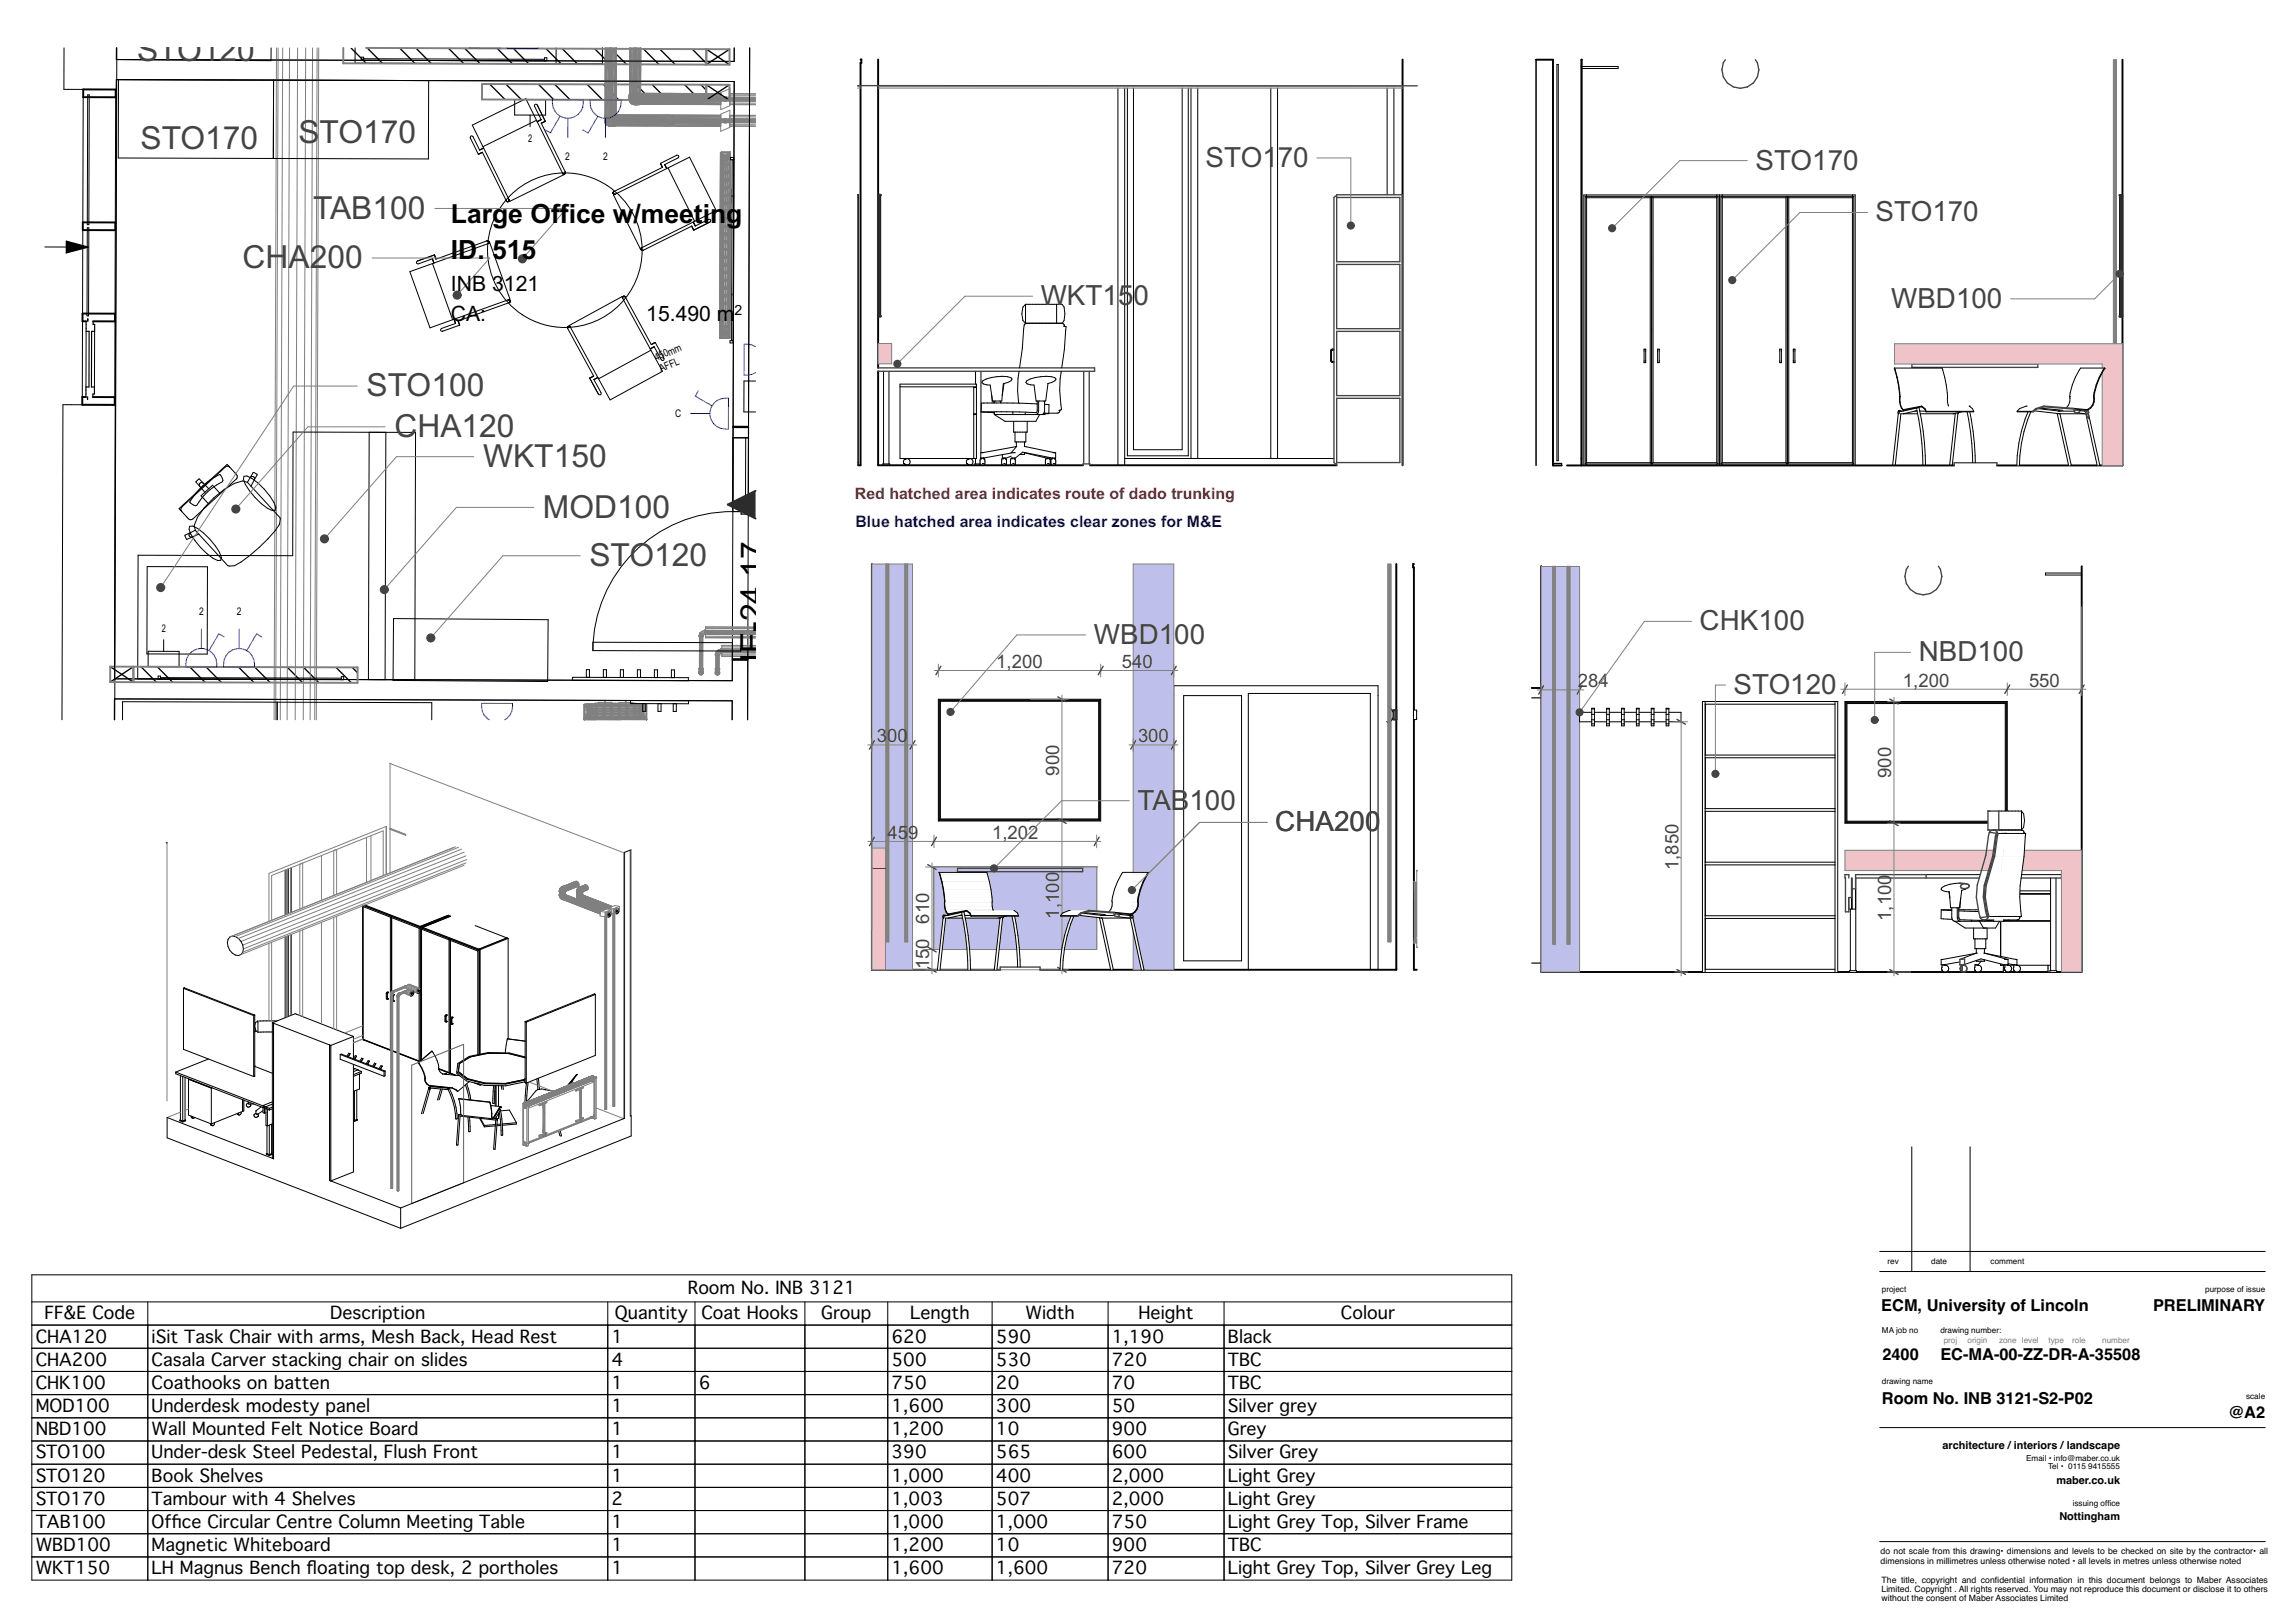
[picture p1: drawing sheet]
<svg xmlns="http://www.w3.org/2000/svg" width="594mm" height="420mm" viewBox="0 0 594 420" stroke-linecap="round" stroke-linejoin="round" font-family="sans-serif">
<defs><g id="words">
<g font-size="8.2" fill="#444">
<text x="35.4" y="15.8">STO120</text>
<text x="36.3" y="38.6">STO170</text>
<text x="77.2" y="36.9">STO170</text>
<text x="81" y="56.6">TAB100</text>
<text x="62.8" y="69.4">CHA200</text>
<text x="94.8" y="102.6">STO100</text>
<text x="102" y="113.1">CHA120</text>
<text x="125" y="120.8">WKT150</text>
<text x="140.5" y="134">MOD100</text>
<text x="152.5" y="146.5">STO120</text>
</g>
<g font-size="8.2">
<text x="197.5" y="149.4" transform="rotate(-90 197.5 149.4)">17</text>
<text x="197.4" y="171.3" transform="rotate(-90 197.4 171.3)">IE-24</text>
</g>
<g font-size="7.2" fill="#444">
<text x="311.9" y="43.2">STO1</text>
<text x="330.6" y="43.2">70</text>
<text x="454.2" y="43.9">STO170</text>
<text x="485.2" y="57.3">STO170</text>
<text x="269.2" y="79">WKT1</text>
<text x="289.2" y="79">5</text>
<text x="293.2" y="79">0</text>
<text x="489.2" y="79.7">WBD100</text>
<text x="283" y="166.6">WB</text>
<text x="294.6" y="166.6">D1</text>
<text x="303.8" y="166.6">00</text>
<text x="439.7" y="163.1">CHK100</text>
<text x="496.4" y="171.1">NBD100</text>
<text x="448.5" y="179.6">STO120</text>
<text x="294.3" y="209.5">TAB</text>
<text x="307.7" y="209.5">100</text>
<text x="329.9" y="215.2">CHA200</text>
</g>
<g font-size="6.9">
<text x="116.6" y="57.7">Large Office w/meeting</text>
<text x="116.6" y="67.1">ID. 515</text>
</g>
<g font-size="5.5">
<text x="116.6" y="75.3">INB 3121</text>
<text x="116.6" y="83.2">CA:</text>
<text x="167.2" y="83.2">15.490 m</text>
</g>
<g font-size="4.8" fill="#444">
<text x="257.8" y="172.8">1,200</text>
<text x="290.2" y="172.8">540</text>
<text x="408.2" y="177.8">284</text>
<text x="492.3" y="177.7">1,200</text>
<text x="524.9" y="177.7">550</text>
<text x="226.8" y="192.1">3</text>
<text x="229.5" y="192.1">00</text>
<text x="294.4" y="192.1">300</text>
<text x="274" y="200.7" transform="rotate(-90 274 200.7)">900</text>
<text x="489.3" y="201.3" transform="rotate(-90 489.3 201.3)">900</text>
<text x="229.6" y="217">45</text>
<text x="234.9" y="217">9</text>
<text x="256.7" y="217">1,202</text>
<text x="434.2" y="225.2" transform="rotate(-90 434.2 225.2)">1,850</text>
<text x="240.4" y="239" transform="rotate(-90 240.4 239)">610</text>
<text x="274" y="237.7" transform="rotate(-90 274 237.7)">1,100</text>
<text x="489.3" y="238.3" transform="rotate(-90 489.3 238.3)">1,100</text>
<text x="240.4" y="245.5" transform="rotate(-90 240.4 245.5)">0</text>
<text x="240.4" y="250.8" transform="rotate(-90 240.4 250.8)">15</text>
</g>
<g font-size="4.5">
<text x="177.9" y="334.9">Room No. INB 3121</text>
<text x="11.5" y="341.4">FF&amp;E Code</text>
<text x="85.4" y="341.4">Description</text>
<text x="159.1" y="341.4">Quantity</text>
<text x="181.4" y="341.4">Coat Hooks</text>
<text x="212.5" y="341.4">Group</text>
<text x="235.5" y="341.4">Length</text>
<text x="265.3" y="341.4">Width</text>
<text x="294.6" y="341.4">Height</text>
<text x="346.9" y="341.4">Colour</text>
<text x="9.2" y="347.4">CHA120</text>
<text x="39.2" y="347.4">iSit Task Chair with arms, Mesh Back, Head Rest</text>
<text x="158.2" y="347.4">1</text>
<text x="230.7" y="347.4">620</text>
<text x="257.7" y="347.4">590</text>
<text x="287.7" y="347.4">1,190</text>
<text x="317.7" y="347.4">Black</text>
<text x="9.2" y="353.4">CHA200</text>
<text x="39.2" y="353.4">Casala Carver stacking chair on slides</text>
<text x="158.2" y="353.4">4</text>
<text x="230.7" y="353.4">500</text>
<text x="257.7" y="353.4">530</text>
<text x="287.7" y="353.4">720</text>
<text x="317.7" y="353.4">TBC</text>
<text x="9.2" y="359.4">CHK100</text>
<text x="39.2" y="359.4">Coathooks on batten</text>
<text x="158.2" y="359.4">1</text>
<text x="180.8" y="359.4">6</text>
<text x="230.7" y="359.4">750</text>
<text x="257.7" y="359.4">20</text>
<text x="287.7" y="359.4">70</text>
<text x="317.7" y="359.4">TBC</text>
<text x="9.2" y="365.4">MOD100</text>
<text x="39.2" y="365.4">Underdesk modesty panel</text>
<text x="158.2" y="365.4">1</text>
<text x="230.7" y="365.4">1,600</text>
<text x="257.7" y="365.4">300</text>
<text x="287.7" y="365.4">50</text>
<text x="317.7" y="365.4">Silver grey</text>
<text x="9.2" y="371.4">NBD100</text>
<text x="39.2" y="371.4">Wall Mounted Felt Notice Board</text>
<text x="158.2" y="371.4">1</text>
<text x="230.7" y="371.4">1,200</text>
<text x="257.7" y="371.4">10</text>
<text x="287.7" y="371.4">900</text>
<text x="317.7" y="371.4">Grey</text>
<text x="9.2" y="377.4">STO100</text>
<text x="39.2" y="377.4">Under-desk Steel Pedestal, Flush Front</text>
<text x="158.2" y="377.4">1</text>
<text x="230.7" y="377.4">390</text>
<text x="257.7" y="377.4">565</text>
<text x="287.7" y="377.4">600</text>
<text x="317.7" y="377.4">Silver Grey</text>
<text x="9.2" y="383.4">STO120</text>
<text x="39.2" y="383.4">Book Shelves</text>
<text x="158.2" y="383.4">1</text>
<text x="230.7" y="383.4">1,000</text>
<text x="257.7" y="383.4">400</text>
<text x="287.7" y="383.4">2,000</text>
<text x="317.7" y="383.4">Light Grey</text>
<text x="9.2" y="389.4">STO170</text>
<text x="39.2" y="389.4">Tambour with 4 Shelves</text>
<text x="158.2" y="389.4">2</text>
<text x="230.7" y="389.4">1,003</text>
<text x="257.7" y="389.4">507</text>
<text x="287.7" y="389.4">2,000</text>
<text x="317.7" y="389.4">Light Grey</text>
<text x="9.2" y="395.4">TAB100</text>
<text x="39.2" y="395.4">Offce Circular Centre Column Meeting Table</text>
<text x="44.3" y="395.4">i</text>
<text x="158.2" y="395.4">1</text>
<text x="230.7" y="395.4">1,000</text>
<text x="257.7" y="395.4">1,000</text>
<text x="287.7" y="395.4">750</text>
<text x="317.7" y="395.4">Light Grey Top, Silver Frame</text>
<text x="9.2" y="401.4">WBD100</text>
<text x="39.2" y="401.4">Magnetic Whiteboard</text>
<text x="158.2" y="401.4">1</text>
<text x="230.7" y="401.4">1,200</text>
<text x="257.7" y="401.4">10</text>
<text x="287.7" y="401.4">900</text>
<text x="317.7" y="401.4">TBC</text>
<text x="9.2" y="407.4">WKT150</text>
<text x="39.2" y="407.4">LH Magnus Bench foating top desk, 2 portholes</text>
<text x="79.3" y="407.4">l</text>
<text x="158.2" y="407.4">1</text>
<text x="230.7" y="407.4">1,600</text>
<text x="257.7" y="407.4">1,600</text>
<text x="287.7" y="407.4">720</text>
<text x="317.7" y="407.4">Light Grey Top, Silver Grey Leg</text>
</g>
<g font-size="4.2">
<text x="486.7" y="339.2">ECM, University of Lincoln</text>
<text x="557" y="339.2">PRELIMINARY</text>
<text x="487" y="352">2400</text>
<text x="502" y="352">EC-MA-00-ZZ-DR-A-35508</text>
<text x="486.9" y="363.3">Room No. INB 3121-S2-P02</text>
<text x="576.5" y="367">@A2</text>
</g>
<text font-size="4.1" fill="#c30c20" x="221.2" y="129.1">Red hatched area indicates route of dado trunking</text>
<text font-size="4.1" fill="#0000b3" x="221.3" y="136.4">Blue hatched area indicates clear zones for M&amp;E</text>
<text font-size="3.7" x="190.1" y="81.6">2</text>
<g font-size="2.8">
<text x="502.5" y="374.9">architecture /interiors /landscape</text>
<text x="532" y="384.1">maber.co.uk</text>
<text x="532.8" y="393.4">Nottingham</text>
</g>
<g font-size="2.7">
<text x="136.6" y="36.8">2</text>
<text x="146.3" y="41.4">2</text>
<text x="156" y="41.4">2</text>
<text x="169.8" y="93.5" transform="rotate(-23 169.8 93.5)">450mm</text>
<text x="171" y="96.3" transform="rotate(-23 171 96.3)">AFFL</text>
<text x="174.7" y="108">C</text>
<text x="51.5" y="159">2</text>
<text x="61.3" y="159.1">2</text>
<text x="41.8" y="163.5">2</text>
</g>
<g font-size="2.3">
<text x="486.5" y="402.3">do not scale from this drawing• dimensions and levels to be checked on site by the contractor• all</text>
<text x="486.5" y="404.7">dimensions in millimetres unless otherwise noted • all levels in metres unless otherwise noted</text>
<text x="486.8" y="409.7">The title, copyright and confdential information in this document belongs to Maber Associates</text>
<text x="486.8" y="412">Limited. Copyright . All rights reserved. You may not reproduce this document or disclose it to others</text>
<text x="516.1" y="409.7">i</text>
<text x="486.8" y="414.2">without the consent of Maber Associates Limited</text>
</g>
<g font-size="2.1">
<text x="488.3" y="327.1">rev</text>
<text x="499.6" y="327.1">date</text>
<text x="515" y="327.1">comment</text>
<text x="486.8" y="334.3">project</text>
<text x="570.5" y="334.3">purpose of issue</text>
<text x="486.9" y="345">MA job no</text>
<text x="502" y="345">drawing number:</text>
<text x="486.8" y="358.2">drawing name</text>
<text x="581.1" y="362">scale</text>
<text x="524.2" y="378.1">Email • info@maber.co.uk</text>
<text x="529.9" y="380.2">Tel • 0115</text>
<text x="540.2" y="380.2">9415555</text>
<text x="536.2" y="389.8">issuing offce</text>
<text x="545.2" y="389.8">i</text>
</g>
<g font-size="2.1" fill="#7f7f7f">
<text x="502.9" y="347.6">proj</text>
<text x="509" y="347.6">origin</text>
<text x="517.2" y="347.6">zone level</text>
<text x="530" y="347.6">type</text>
<text x="536.1" y="347.6">role</text>
<text x="543.9" y="347.6">number</text>
</g>
</g></defs>
<path d="M486.3 329h99.7M486.3 323.9h99.7M486.3 369.4h99.7M486.3 398.9h99.7" fill="none" stroke="#000" stroke-width=".26"/>
<path d="M560.4 372.2h24.3v23.8h-24.3z" fill-rule="evenodd" fill="#fff"/>
<g fill="none" stroke="#000" stroke-width=".26">
<path d="M494.6 296.8v32.2M509.7 296.8v32.2M8.2 329.9h382.9v79h-382.9zM8.2 336.9h382.9M38.2 336.9v72M157.2 336.9v72M179.8 336.9v72M208.2 336.9v72M229.7 336.9v72M256.7 336.9v72M286.7 336.9v72M316.7 336.9v72"/>
<path d="M8.2 342.9h382.9M8.2 348.9h382.9M8.2 354.9h382.9M8.2 360.9h382.9M8.2 366.9h382.9M8.2 372.9h382.9M8.2 378.9h382.9M8.2 384.9h382.9M8.2 390.9h382.9M8.2 396.9h382.9M8.2 402.9h382.9"/>
</g>
<!-- layer: A-35-M_FFE-Zone -->
<path d="M30.1 12.4v3l159.8 .5 .1-3.5M194 12.4l-.6 173.9M30.1 20.6l159.9 .5-.6 155.1-159.8-.5zM29.6 186.3v-5.4l159.8 .5v4.9" fill="none" stroke="#000" stroke-width=".26"/>
<!-- layer: X_03_SmallPower$0$2059 E Third Small power$0$E6100_TRNK -->
<g fill="none" stroke="#000" stroke-width=".35">
<path d="M90.8 12.4l4 4M95 12.4l4 4M103.4 12.4l4 4M107.6 12.4l4 4.1M116 12.5l4 4M120.2 12.5l4 4M128.6 12.5l4 4M132.8 12.5l4 4.1M141.2 12.6l4 4M145.5 12.6l3.9 4M153.9 12.6l3.9 4M158.1 12.6l4 4"/>
<path d="M166.5 12.7l4 4M170.7 12.7l4 4M179.1 12.7l3.6 3.7M126.7 21.7l4 4.1M130.9 21.8l4 4M139.3 21.8l4 4M143.5 21.8l4 4M151.9 21.8l4 4M156.1 21.8l4 4.1M164.5 21.9l4 4M168.7 21.9l4 4M177.1 21.9l4 4"/>
<path d="M181.3 21.9l1.4 1.4M36.5 172.5l4 4M40.7 172.5l4 4.1M49.1 172.6l4 4M53.3 172.6l4 4M61.7 172.6l4 4M65.9 172.6l4 4M74.3 172.7l4 4M78.5 172.7l4 4M86.9 172.7l4 4M91.1 172.7l1.4 1.4"/>
</g>
<!-- layer: Y-15-M-567-M_MECH_EQP.Revit MEP -->
<g fill="none" stroke="#808080" stroke-width=".26">
<path d="M186.4 39.5l-.1 48M186.4 39.5h.1M186.5 39.5l-.2 47.9M186.5 39.5h.2M186.5 39.5h-.1M186.5 39.5h.1M186.5 39.4v.1M186.5 39.4h2.4M186.7 39.5l-.1 48M186.7 39.4h.1M186.7 39.4h2.2M186.7 39.4v.3"/>
<path d="M186.7 39.4v1.1M186.7 39.4h.6M186.7 39.4h.5M186.7 39.7v.4M186.7 39.4l.9 1.3M186.7 39.4v1.9M186.7 39.4l.1 23.4M186.7 39.4l.2 1.4M186.7 39.4l.3 1.3M186.7 39.4l.2 1.3M186.7 39.4l.2 5.4M186.7 39.4l.2 4.9"/>
<path d="M186.7 39.4l.2 3.4M186.7 39.4l.4 1.3M186.7 39.4l.2 2.9M186.7 39.4l.2 7.4M186.7 39.4l.2 8.9M186.7 39.4l.8 1.3M186.7 39.4l.2 11M186.7 39.4l.2 14.9M186.7 39.4l.1 21.4M187.2 39.4l.4 1.3M187.3 39.4h.3M187.3 39.4h-.1"/>
<path d="M187.3 39.4h.4M187.6 39.4v1.3M187.7 39.4h1.2M187.7 39.4h-.1M187.7 39.4h.2M187.9 39.4l-.3 1.3M188.2 39.4l-.6 1.3M188.3 39.4h-.4M188.3 39.4h.2M188.4 39.4h-.1M188.5 39.4l-.9 1.3M188.9 39.4l-.2 1.4"/>
<path d="M188.9 39.4l-1.3 1.3M188.9 39.4l-.2 4.9M188.9 39.4l-.2 7.4M188.9 39.4l-.2 8.9M188.9 39.4v1.9M188.9 39.4l-.2 2.9M188.9 39.4l-.3 1.3M188.9 39.4l-.9 1.3M188.9 39.4l-.8 1.3M188.9 39.4l-.4 1.3M188.9 39.4v.3M188.9 39.4l-.3 23.4"/>
<path d="M188.9 39.4l-.2 1.3M188.9 39.4l-.2 3.4M188.9 39.4l-.2 5.4M188.9 39.4l-.2 13.4M188.9 39.4l-.3 21.4M188.9 39.7v.3M188.9 39.7v.1M188.9 39.4h.1M188.9 39.4l-.2 11M188.9 39.4h-.4M188.9 39.8v6.7M188.9 39.8v.2"/>
<path d="M188.9 39.4v.4M186.6 59.9v1.1M186.6 59.5l.1 .2M186.6 59.5v.4M186.6 59.9l.1 .2M186.6 59.9v.4M186.6 58.8l.1 .2M186.6 58.8v.3M186.6 59.1v.4M186.6 59.1l.1 .2M186.6 58.4v.4M186.6 58.4l.1 .2"/>
<path d="M186.6 58v.4M186.6 58l.1 .2M186.6 57.6v.4M186.6 57.3v.3M186.6 57.6l.1 .2M186.6 57.3l.1 .2M186.6 56.9v.4M186.6 56.1l.1 .2M186.6 56.1v.4M186.6 56.5l.1 .2M186.6 56.5v.4M186.6 55.7v.4"/>
<path d="M186.6 55.7l.1 .3M186.6 55.4v.3M186.6 55.4l.1 .2M186.6 55v.4M186.6 54.6v.4M186.6 53.5l.1 4.7M186.6 53.5v.4M186.6 53.9v.4M186.6 54.3v.3M186.6 53.5l.1 .2M186.6 53.9l.1 .2M186.6 53.1v.4"/>
<path d="M186.6 52.7v.4M186.6 53.1l.1 .2M186.6 51.2l.1 2.1M186.6 52.4v.3M186.6 51.2l.1 .3M186.6 51.2v.4M186.6 51.6v.4M186.6 51.6l.1 .2M186.6 52v.4M186.6 50.9v.3M186.6 50.1v.4M186.6 50.9l.1 .2"/>
<path d="M186.6 49.7v.4M186.6 50.5v.4M186.7 48.6v2.5M186.7 49.4l-.1 .3M186.7 49v.4M186.7 48.6v.2M186.7 48.6v.4M186.7 49v.2M186.7 47.1v.4M186.7 48.2v.4M186.7 47.9v.3M186.7 48.2v.3"/>
<path d="M186.7 47.5v.7M186.7 47.5v.4M186.7 47.5v.2M186.7 46.7v.4M186.7 46.4v.3M186.7 46.4v.2M186.7 59.7l.1 3.1M186.7 59.7l-.1 .2M186.7 45.2v.4M186.7 46v.4M186.7 46v.2M186.7 59.3l.1 3.5"/>
<path d="M186.7 59.3l-.1 .2M186.7 45.6v1.1M186.7 44.8v.4M186.7 45.6v.4M186.7 59l.1 3.8M186.7 59l-.1 .1M186.7 58.6v2.2M186.7 44.5v.3M186.7 58.6l.1 4.2M186.7 58.6l-.1 .2M186.7 44.1v.4M186.7 44.1v.2"/>
<path d="M186.7 43.7v1.5M186.7 58.2v.4M186.7 43.7v.2M186.7 43.7v.4M186.7 58.2l-.1 .2M186.7 57.8l-.1 .2M186.7 57.8l.1 5M186.7 57.5l-.1 .1M186.7 57.5l.1 5.3M186.7 41.6v.3M186.7 41.6v.1M186.7 43.4v.3"/>
<path d="M186.7 56.7l.1 6.1M186.7 56.7l-.1 .2M186.7 43v.4M186.7 56.3l-.1 .2M186.7 42.6v.8M186.7 42.6v.4M186.7 56v.3M186.7 56l-.1 .1M186.7 40.9v.4M186.7 42.3v.3M186.7 41.3v.3M186.7 41.3h.1"/>
<path d="M186.7 55.6l.1 7.2M186.7 55.6l-.1 .1M186.7 41.9v.4M186.7 54.1l.1 8.7M186.7 54.1l-.1 .2M186.7 40.5v.4M186.7 53.7l-.1 .2M186.7 40.1v.4M186.7 53.3v.4M186.7 53.3l-.1 .2M186.7 51.8l.1 11M186.7 51.8l-.1 .2"/>
<path d="M186.7 51.5l-.1 .1M186.7 51.1v.4M186.7 51.1l-.1 .1M186.7 49.2v.2M186.7 48.8v.4M186.7 48.8v.2M186.7 48.5v.3M186.7 48.5v.1M186.7 47.7l.1 15.1M186.7 47.7v.2M186.7 46.6v1.9M186.7 46.6v.1"/>
<path d="M186.7 46.2v.4M186.7 46.2v.2M186.7 44.3v1.9M186.7 44.3v.2M186.7 43.9v.4M186.7 43.9v.2M186.7 41.7v2.2M186.7 41.7v.2M186.7 41.3v.4M186.8 58.8v1.5M186.8 58.3v.1M186.8 58.8h.1"/>
<path d="M186.8 58.4v.4M186.8 56.8v1.5M186.8 58.4h.1M186.9 56.3v.1M186.9 56.8h-.1M186.9 56.4h.1M186.9 56.4l-.1 .4M186.9 54.3v2M186.9 54.3v.1M186.9 54.8h.1M186.9 54.4h.1M186.9 54.4v.4"/>
<path d="M186.9 52.3v.5M186.9 52.3v.1M186.9 58.7l-.1 .1M186.9 58.4h.1M186.9 58.4l-.1 .4M186.9 52.4h.1M186.9 56.7v.1M186.9 56.4v.4M186.9 50.8h.1M186.9 50.4l-.1 15.9M186.9 48.8v2M186.9 50.4h.1"/>
<path d="M186.9 50.4v.4M186.9 48.3v.5M186.9 48.3v.1M186.9 54.7v.1M186.9 48.8h.1M186.9 46.8v1.5M186.9 48.4h.1M186.9 48.4v.4M186.9 46.3v.5M186.9 46.3v.1M186.9 52.7v.1M186.9 52.4v.4"/>
<path d="M186.9 46.8h.1M186.9 44.8v1.5M186.9 46.4h.1M186.9 46.4v.4M186.9 44.3v.1M186.9 58.7h.1M186.9 58.4v.3M186.9 50.7v.1M186.9 44.8h.1M186.9 44.4v.4M186.9 44.4h.1M186.9 56.7h.1"/>
<path d="M186.9 56.4v.3M186.9 42.3v2M186.9 42.3v.1M186.9 48.7v.1M186.9 42.8h.1M186.9 42.4h.1M186.9 42.4v.4M186.9 54.7h.1M186.9 54.4v.3M186.9 46.7v.1M186.9 52.7h.1M186.9 52.4v.3"/>
<path d="M186.9 44.7v.1M186.9 42.7v.1M186.9 50.7h.1M186.9 50.4v.3M186.9 40.7v10M186.9 40.7v.1M186.9 48.7h.1M186.9 48.4v.3M186.9 58.4l.1 .1M186.9 46.7h.1M186.9 46.4v.3M186.9 56.4l.1 .1"/>
<path d="M186.9 44.7h.1M186.9 44.4v.3M186.9 54.4l.1 .1M186.9 42.7h.1M186.9 42.4v.3M186.9 52.4l.1 .1M186.9 40.7h.1M186.9 50.4l.1 .1M187 48.4v.1M187 58.7h-.1M187 46.7h-.1M187 58.5h.1"/>
<path d="M187 58.5l-.1 .2M187 46.4v.1M187 46.4l-.1 .3M187 56.5v.2M187 44.7h-.1M187 56.5h.1M187 56.7h-.1M187 56.5l-.1 .2M187 44.4v.1M187 44.4l-.1 .3M187 42.7h-.1M187 54.5v.2"/>
<path d="M187 54.5h.1M187 54.7h-.1M187 54.5l-.1 .2M187 42.4v.1M187 42.4l-.1 .3M187 52.5v.2M187 52.5h.1M187 52.5l-.1 .2M187 52.7h-.1M187 40.7h-.1M187 50.7h-.1M187 50.5v.2"/>
<path d="M187 50.5h.1M187 50.5l-.1 .2M187 48.7h-.1M187 48.5v.2M187 48.5h.1M187 48.5l-.1 .2M187 46.7h.1M187 46.5v.2M187 46.5h.1M187 58.7h.1M187 58.5v.2M187 44.7h.1"/>
<path d="M187 44.5h.1M187 44.5v.2M187 56.7h.1M187 42.5h.1M187 42.7h.1M187 42.5v.2M187 54.7h.1M187 40.7h.1M187 52.7h.1M187 50.7h.1M187 48.7h.1M187.1 52.7h.1"/>
<path d="M187.1 52.5v.2M187.1 52.5h-.1M187.1 52.5l-.1 .2M187.1 50.5l-.1 .2M187.1 50.5v.2M187.1 50.5h-.1M187.1 50.7h.1M187.1 48.5h-.1M187.1 48.7h.1M187.1 58.7h.1M187.1 46.7h.1M187.1 58.4l-.1 .1"/>
<path d="M187.1 46.5v.2M187.1 46.5h-.1M187.1 46.5l-.1 .2M187.1 56.7h.1M187.1 44.7h.1M187.1 56.4l-.1 .1M187.1 44.5h-.1M187.1 44.5v.2M187.1 54.7h.1M187.1 42.7h.1M187.1 54.4l-.1 .1M187.1 54.4l-.1 .3"/>
<path d="M187.1 42.5h-.1M187.1 42.5l-.1 .2M187.1 40.7h.4M187.1 40.7h.1M187.1 52.4v.1M187.1 52.4v.3M187.1 52.4v2M187.1 50.4v.1M187.1 50.4v.3M187.1 58.7h.3M187.1 58.4v.3M187.1 48.4v.1"/>
<path d="M187.1 58.4h.1M187.1 48.4v.3M187.1 56.4v.3M187.1 46.4v.1M187.1 46.4v.3M187.1 56.4h.1M187.1 44.4v.1M187.1 54.4v.3M187.1 44.4v.3M187.1 54.4h.1M187.1 42.4v.1M187.1 42.4v.3"/>
<path d="M187.1 52.7h.3M187.1 52.4h.1M187.1 52.4h.3M187.1 58.7v1.7M187.1 58.7v.1M187.1 50.7h.3M187.1 58.4h.3M187.1 50.4h.1M187.1 50.4h.3M187.1 56.7v1.7M187.1 56.7v.1M187.1 56.7h.3"/>
<path d="M187.1 56.4h.3M187.1 48.7h.3M187.1 48.4h.1M187.1 48.4h.3M187.1 54.7v1.7M187.1 54.7l.1 .1M187.1 54.4h.3M187.1 46.7h.3M187.1 46.4h.1M187.1 46.4h.3M187.1 58.8h.1M187.1 52.7l.1 .1"/>
<path d="M187.1 44.7h.3M187.1 44.4h.1M187.1 58.8v1.5M187.1 44.4h.3M187.1 58.3v.1M187.1 56.8h.1M187.1 50.7v1.7M187.1 42.7h.3M187.1 50.7l.1 .1M187.1 42.4h.1M187.1 56.8v1.5M187.1 42.4h.3"/>
<path d="M187.1 56.8h.2M187.2 56.3l-.1 .1M187.2 54.8h.1M187.2 54.4h-.1M187.2 48.7l-.1 1.7M187.2 48.7v.1M187.2 40.7h.1M187.2 54.8v1.5M187.2 48.4h-.1M187.2 40.7h.2M187.2 54.8h.2M187.2 52.8h.1"/>
<path d="M187.2 54.3v.1M187.2 52.4h-.1M187.2 46.7v1.7M187.2 46.7v.1M187.2 52.8v1.5M187.2 46.4h-.1M187.2 52.8h.2M187.2 50.8h.1M187.2 52.3v.1M187.2 50.4h-.1M187.2 50.4h.2M187.2 44.7v1.7"/>
<path d="M187.2 44.7v.1M187.2 44.4h-.1M187.2 50.8h.2M187.2 50.3v.1M187.2 48.8h.1M187.2 48.8h.2M187.2 50.3h.2M187.2 48.4h.1M187.2 42.7v1.7M187.2 42.7v.1M187.2 42.4h-.1M187.2 48.8v1.5"/>
<path d="M187.2 48.3v.1M187.2 46.8h.1M187.2 46.8h.2M187.2 48.3h.2M187.2 46.4h.1M187.2 41.4h.1M187.2 41.5h.1M187.2 46.4h.2M187.2 41h.1M187.2 41.3h.1M187.2 40.7v1.7M187.2 40.7v.1"/>
<path d="M187.2 41v.2M187.2 46.8v1.5M187.2 46.3v.1M187.2 44.8h.1M187.2 44.8h.2M187.2 46.3h.2M187.2 44.4h.1M187.2 44.8v1.5M187.2 42.8h.1M187.2 44.3v.1M187.2 42.8h.2M187.2 42.4h.1"/>
<path d="M187.2 42.4h.2M187.2 42.8v1.5M187.2 40.8h.2M187.3 58.8v1.5M187.3 58.8l-.2 1.5M187.3 58.3v.1M187.3 58.3l-.2 .1M187.3 58.8h.1M187.3 58.8h-.2M187.3 56.8v1.5M187.3 56.8l-.2 1.5M187.3 58.4h.1"/>
<path d="M187.3 58.4h-.2M187.4 56.3v.1M187.4 56.3l-.3 .1M187.4 56.8h-.1M187.4 54.8v1.5M187.4 56.4h.1M187.4 54.8l-.2 1.5M187.4 56.4h-.3M187.4 54.3v.1M187.4 54.3l-.2 .1M187.4 54.8h.1M187.4 54.8h-.2"/>
<path d="M187.4 52.8v1.5M187.4 52.8l-.2 1.5M187.4 54.4h.1M187.4 54.4h-.3M187.4 52.3v.1M187.4 52.3l-.2 .1M187.4 58.7l-.3 .1M187.4 58.7l-.1 .1M187.4 58.4h.1M187.4 52.8h.1M187.4 52.8h-.2M187.4 50.8v1.5"/>
<path d="M187.4 50.8l-.2 1.5M187.4 52.4h.1M187.4 52.4h-.3M187.4 50.3v.1M187.4 56.7v.1M187.4 50.3l-.2 .1M187.4 56.7l-.3 .1M187.4 50.8h.1M187.4 50.8h-.2M187.4 48.8v1.5M187.4 50.4h.1M187.4 48.8l-.2 1.5"/>
<path d="M187.4 48.3v.1M187.4 48.3l-.2 .1M187.4 54.7v.1M187.4 54.7l-.2 .1M187.4 48.8h.1M187.4 48.8h-.2M187.4 46.8v1.5M187.4 48.4h.1M187.4 48.4h-.2M187.4 46.8l-.2 1.5M187.4 46.3v.1M187.4 46.3l-.2 .1"/>
<path d="M187.4 52.7v.1M187.4 52.7l-.2 .1M187.4 46.8h.1M187.4 46.8h-.2M187.4 44.8v1.5M187.4 46.4h.1M187.4 44.8l-.2 1.5M187.4 44.3v.1M187.4 44.3l-.2 .1M187.4 58.7h.1M187.4 58.4v.3M187.4 50.7l-.2 .1"/>
<path d="M187.4 50.7v.1M187.4 58.4l-.3 .3M187.4 50.4h-.3M187.4 44.8h.1M187.4 44.8h-.2M187.4 42.8l-.2 1.5M187.4 44.4h.1M187.4 42.8v1.5M187.4 44.4h-.2M187.4 56.7h.1M187.4 42.3v.1M187.4 56.4v.3"/>
<path d="M187.4 42.3l-.2 .1M187.4 48.7v.1M187.4 56.4l-.3 .3M187.4 48.4h-.3M187.4 41.4h.3M187.4 41.5l.3 .1M187.4 42.8h.1M187.4 41.3l.3 .1M187.4 42.8h-.2M187.4 40.8l-.2 1.6M187.4 40.8v1.5M187.4 42.4h.1"/>
<path d="M187.4 54.7h.1M187.4 54.7h-.3M187.4 54.4v.3M187.4 46.7v.1M187.4 54.4l-.3 .3M187.4 46.4h-.3M187.4 40.8h.1M187.4 52.7h.1M187.4 52.4v.3M187.4 44.7v.1M187.4 44.7l-.2 .1M187.4 52.4l-.3 .3"/>
<path d="M187.4 44.4h-.3M187.4 42.7v.1M187.4 42.7l-.2 .1M187.4 50.7h-.3M187.4 50.7h.1M187.4 50.4v.3M187.4 42.4h-.3M187.4 50.4l-.3 .3M187.4 41.7h.2M187.4 41.7h.3M187.4 40.7l-.2 .1M187.4 40.7v.1"/>
<path d="M187.4 48.7h.1M187.4 48.7h-.2M187.4 48.4v.3M187.4 58.4l.1 .1M187.4 48.4l-.3 .3M187.4 41.3h.1M187.4 46.7h.1M187.4 46.7h-.2M187.4 46.4v.3M187.4 56.4l.1 .1M187.4 46.4l-.3 .3M187.4 44.7h.1"/>
<path d="M187.4 44.7h-.2M187.4 44.4l-.3 .3M187.4 54.4l.1 .1M187.4 42.7h.1M187.4 42.7h-.2M187.4 42.4l-.3 .3M187.4 52.4l.1 .1M187.4 40.7h-.2M187.4 40.7h.1M187.4 50.4l.1 .1M187.5 48.4v.1M187.5 58.7h-.1"/>
<path d="M187.5 58.5v.2M187.5 46.7h-.1M187.5 58.5h.1M187.5 46.4v.1M187.5 40.7v.5M187.5 41.3h.1M187.5 44.7h-.1M187.5 56.7h-.1M187.5 56.5v.2M187.5 56.5h.1M187.5 44.4v.3M187.5 44.4v.1"/>
<path d="M187.5 42.7h-.1M187.5 54.5h.1M187.5 54.5l-.1 .2M187.5 54.5v.2M187.5 54.7h-.1M187.5 42.4v.1M187.5 42.4v.3M187.5 52.5v.2M187.5 52.5h.1M187.5 52.7h-.1M187.5 52.5l-.1 .2M187.5 40.7h-.3"/>
<path d="M187.5 40.7h-.1M187.5 50.7h-.1M187.5 50.5v.2M187.5 50.5h.1M187.5 50.5l-.1 .2M187.5 48.7h-.1M187.5 48.5v.2M187.5 48.5h.1M187.5 48.5l-.1 .2M187.5 46.7h.1M187.5 46.5v.2M187.5 46.5h.1"/>
<path d="M187.5 58.7h.1M187.5 44.7h.1M187.5 44.5h.1M187.5 44.5v.2M187.5 56.7h.1M187.5 42.5h.1M187.5 42.7h.1M187.5 42.5v.2M187.5 54.7h.1M187.5 40.7h.1M187.5 52.7h.1M187.5 50.7h.1"/>
<path d="M187.5 41.2v.1M187.5 48.7h.1M187.6 52.7h.1M187.6 52.5v.2M187.6 52.5l-.1 .2M187.6 52.5h-.1M187.6 50.5v.2M187.6 50.5h-.1M187.6 50.7h.1M187.6 50.5l-.1 .2M187.6 41.3h-.1M187.6 48.7h.1"/>
<path d="M187.6 48.5v.2M187.6 48.5h-.1M187.6 48.5l-.1 .2M187.6 41.7h.1M187.6 58.7h.1M187.6 46.7h.1M187.6 58.4l-.1 .1M187.6 46.5h-.1M187.6 46.5l-.1 .2M187.6 56.7h.1M187.6 44.7h.1M187.6 56.4l-.1 .1"/>
<path d="M187.6 44.5h-.1M187.6 44.5l-.1 .2M187.6 54.7h.1M187.6 42.7h.1M187.6 54.4l-.1 .1M187.6 42.5h-.1M187.6 42.5l-.1 .2M187.6 40.7h.4M187.6 52.4v.3M187.6 41.2l-.1 .1M187.6 40.7h.1M187.6 52.4v.1"/>
<path d="M187.6 40.7v.5M187.6 50.4v.3M187.6 50.4v.1M187.6 58.7h.3M187.6 58.4v.3M187.6 48.4v.1M187.6 58.4h.1M187.6 48.4v.3M187.6 56.4v.3M187.6 46.4v.1M187.6 46.4v.3M187.6 56.4h.1"/>
<path d="M187.6 54.4v.3M187.6 44.4v.1M187.6 44.4v.3M187.6 54.4h.1M187.6 42.4v.1M187.6 42.4v.3M187.6 52.4h.3M187.6 52.4h.1M187.6 58.7v.1M187.6 50.7h.3M187.6 58.4h.3M187.6 50.4h.3"/>
<path d="M187.6 50.4h.1M187.6 56.7v.1M187.6 56.7h.3M187.6 56.4h.3M187.6 48.7h.3M187.6 48.4h.1M187.6 48.4h.3M187.6 54.7l.1 .1M187.6 54.7h.3M187.6 54.4h.3M187.6 46.7h.3M187.6 46.4h.1"/>
<path d="M187.6 46.4h.3M187.6 58.8h.1M187.6 52.7l.1 .1M187.6 52.7h.3M187.6 44.7h.3M187.6 44.4h.1M187.6 44.4h.3M187.6 58.8v1.5M187.6 58.8h.2M187.6 56.8h.1M187.6 58.3v.1M187.6 58.3h.2"/>
<path d="M187.6 41.3h-.2M187.6 42.7h.3M187.6 50.7l.1 .1M187.6 42.4h.1M187.6 42.4h.3M187.6 56.8v1.5M187.6 56.8h.2M187.7 56.3l-.1 .1M187.7 54.8h.1M187.7 56.3h.2M187.7 54.4h-.1M187.7 41.2l-.1 .1"/>
<path d="M187.7 48.7v.1M187.7 40.7h.2M187.7 40.7h.1M187.7 48.4h-.1M187.7 54.8v1.5M187.7 54.8h.2M187.7 52.8h.1M187.7 54.3v.1M187.7 54.3h.2M187.7 52.4h-.1M187.7 46.7v.1M187.7 46.4h-.1"/>
<path d="M187.7 52.8v1.5M187.7 52.8h.2M187.7 50.8h.1M187.7 52.3v.1M187.7 52.3h.2M187.7 50.4h-.1M187.7 44.7v.1M187.7 50.8v1.5M187.7 44.4h-.1M187.7 50.8h.2M187.7 48.8h.1M187.7 50.3v.1"/>
<path d="M187.7 48.8h.2M187.7 50.3h.2M187.7 48.4h.1M187.7 48.4h.2M187.7 42.7v.1M187.7 42.4h-.1M187.7 48.8v1.5M187.7 46.8h.1M187.7 48.3v.1M187.7 46.8h.2M187.7 48.3h.2M187.7 46.4h.1"/>
<path d="M187.7 46.4h.2M187.7 40.7v.1M187.7 46.8v1.5M187.7 44.8h.1M187.7 44.8h.2M187.7 46.3v.1M187.7 46.3h.2M187.7 44.4h.1M187.7 44.4h.2M187.7 44.8v1.5M187.7 44.3v.1M187.7 42.8h.1"/>
<path d="M187.7 42.8h.2M187.7 42.4h.1M187.7 42.4h.2M187.7 42.8v1.5M187.7 40.8h.2M187.7 40.8h.1M187.7 42.3v.1M187.7 41.4l-.3 .1M187.7 41.6h-.3M187.7 41.6l-.1 .1M187.7 41.7h-.1M187.7 40.8v1.5"/>
<path d="M187.8 58.8v1.5M187.8 58.8l-.2 1.5M187.8 58.3v.1M187.8 58.8h.1M187.8 56.8v1.5M187.8 58.4h-.2M187.8 58.4h.1M187.8 56.8l-.2 1.5M187.9 56.3v.1M187.9 56.8h-.1M187.9 54.8v1.5M187.9 56.4h-.3"/>
<path d="M187.9 56.4h.1M187.9 54.8l-.2 1.5M187.9 54.3v.1M187.9 54.8h.1M187.9 54.8h-.2M187.9 52.8v1.5M187.9 52.8l-.2 1.5M187.9 54.4h-.3M187.9 54.4h.1M187.9 52.3v.1M187.9 58.7l-.1 .1M187.9 52.3l-.2 .1"/>
<path d="M187.9 58.7l-.3 .1M187.9 58.4h.1M187.9 52.8h.1M187.9 52.8h-.2M187.9 50.8v1.5M187.9 50.8l-.2 1.5M187.9 52.4h-.3M187.9 52.4h.1M187.9 50.3v.1M187.9 50.3l-.2 .1M187.9 56.7v.1M187.9 56.7l-.3 .1"/>
<path d="M187.9 50.8h.1M187.9 50.8h-.2M187.9 48.8v1.5M187.9 48.8l-.2 1.5M187.9 50.4h.1M187.9 48.3v.1M187.9 54.7v.1M187.9 54.7l-.2 .1M187.9 48.3l-.2 .1M187.9 48.8h.1M187.9 48.8h-.2M187.9 46.8v1.5"/>
<path d="M187.9 46.8l-.2 1.5M187.9 48.4h-.2M187.9 48.4h.1M187.9 46.3v.1M187.9 46.3l-.2 .1M187.9 52.7v.1M187.9 52.7l-.2 .1M187.9 46.8h.1M187.9 46.8h-.2M187.9 44.8v1.5M187.9 44.8l-.2 1.5M187.9 46.4h.1"/>
<path d="M187.9 46.4h-.2M187.9 44.3v.1M187.9 44.3l-.2 .1M187.9 58.7h.1M187.9 58.4v.3M187.9 58.4l-.3 .3M187.9 50.7v.1M187.9 50.4h-.3M187.9 44.8h.1M187.9 44.8h-.2M187.9 42.8l-.2 1.5M187.9 42.8v1.5"/>
<path d="M187.9 44.4h.1M187.9 56.7h.1M187.9 42.3v.1M187.9 56.4v.3M187.9 42.3l-.2 .1M187.9 56.4l-.3 .3M187.9 48.7v.1M187.9 48.4h-.3M187.9 41.6h.3zM187.9 42.8h.1M187.9 41.3h.1M187.9 42.8h-.2"/>
<path d="M187.9 40.8l-.2 1.5M187.9 40.8v1.5M187.9 42.4h.1M187.9 54.7h.1M187.9 54.4v.3M187.9 46.7v.1M187.9 54.4l-.3 .3M187.9 46.4h-.3M187.9 40.8h.1M187.9 40.8h-.2M187.9 52.7h.1M187.9 52.4v.3"/>
<path d="M187.9 44.7v.1M187.9 52.4l-.3 .3M187.9 44.4h-.3M187.9 41.2h.3M187.9 41.2l.1 .1M187.9 42.7v.1M187.9 50.7h-.3M187.9 50.7h.1M187.9 42.4h-.3M187.9 50.4v.3M187.9 50.4l-.3 .3M187.9 40.7v.1"/>
<path d="M187.9 48.7h-.2M187.9 48.7h.1M187.9 48.4v.3M187.9 48.4l-.3 .3M187.9 58.4l.1 .1M187.9 58.4l.1 .3M187.9 46.7h.1M187.9 46.7h-.2M187.9 46.4l-.3 .3M187.9 56.4l.1 .1M187.9 41.3h.2M187.9 44.7h.1"/>
<path d="M187.9 44.7h-.2M187.9 44.4l-.3 .3M187.9 54.4l.1 .1M187.9 42.7h-.2M187.9 42.7h.1M187.9 42.4l-.3 .3M187.9 52.4l.1 .1M187.9 52.4l.1 .3M187.9 40.7h.1M187.9 40.7h-.2M187.9 50.4l.1 .1M187.9 50.4l.1 .3"/>
<path d="M188 48.4l-.1 .3M188 48.4v.1M188 58.7h-.1M188 58.5v.2M188 46.7h-.1M188 58.5h.1M188 46.4v.3M188 46.4v.1M188 44.7h-.1M188 56.5h.1M188 56.7h-.1M188 56.5v.2"/>
<path d="M188 44.4v.3M188 44.4v.1M188 42.7h-.1M188 54.7h-.1M188 54.5h.1M188 54.5v.2M188 42.4v.3M188 42.4v.1M188 52.7h-.1M188 52.5h.1M188 52.5v.2M188 40.7h-.1"/>
<path d="M188 41.2v.1M188 40.7v.5M188 50.7h-.1M188 50.5h.1M188 50.5v.2M188 48.7h-.1M188 48.5h.1M188 48.5l.1 .2M188 41.3h-.1M188 46.7h.1M188 46.5h.1M188 46.5l.1 .2"/>
<path d="M188 58.7h.1M188 44.7h.1M188 44.5h.1M188 44.5v.2M188 56.7h.1M188 42.5h.1M188 42.7h.1M188 42.5v.2M188 54.7h.1M188 40.7h.1M188 40.7h-.4M188 52.5l.1 .2"/>
<path d="M188 52.7h.1M188 50.5l.1 .2M188 50.7h.1M188 48.7h.1M188 48.5v.2M188 46.5v.2M188 41.3h.1M188 58.5l.1 .2M188 44.5l.1 .2M188 56.5l.1 .2M188 42.5l.1 .2M188 54.5l.1 .2"/>
<path d="M188.1 52.7h.1M188.1 41.3h-.1M188.1 52.5v.2M188.1 41.3h.1M188.1 52.5h-.1M188.1 50.5h-.1M188.1 50.5v.2M188.1 50.7h.1M188.1 48.7h.1M188.1 48.5h-.1M188.1 58.7h.1M188.1 58.4v.3"/>
<path d="M188.1 46.7h.1M188.1 58.4l-.1 .1M188.1 46.5h-.1M188.1 56.7h.1M188.1 44.7h.1M188.1 56.4v.3M188.1 56.4l-.1 .1M188.1 44.5h-.1M188.1 44.5v.2M188.1 54.7h.1M188.1 42.7h.1M188.1 54.4v.3"/>
<path d="M188.1 54.4l-.1 .1M188.1 42.5h-.1M188.1 42.5v.2M188.1 40.7h.4M188.1 40.7h.1M188.1 52.4v.3M188.1 52.4v.1M188.1 50.4v.3M188.1 50.4v.1M188.1 58.7h.3M188.1 48.4v.3M188.1 58.4h.3"/>
<path d="M188.1 48.4v.1M188.1 58.4h.1M188.1 58.4l.3 .3M188.1 56.7h.3M188.1 46.4v.3M188.1 46.4v.1M188.1 56.4h.3M188.1 56.4h.1M188.1 56.4l.3 .3M188.1 40.7v.5M188.1 54.7h.3M188.1 44.4v.1"/>
<path d="M188.1 44.4v.3M188.1 54.4h.3M188.1 54.4h.1M188.1 54.4l.3 .3M188.1 42.4v.1M188.1 52.4h.3M188.1 52.4h.1M188.1 52.4l.3 .3M188.1 58.7v.1M188.1 58.7l.2 .1M188.1 50.7h.3M188.1 50.4h.3"/>
<path d="M188.1 50.4h.1M188.1 50.4l.3 .3M188.1 56.7v.1M188.1 56.7l.3 .1M188.1 48.7h.3M188.1 48.4h.3M188.1 48.4h.1M188.1 48.4l.3 .3M188.1 54.7l.1 .1M188.1 54.7l.3 .1M188.1 46.7h.3M188.1 46.4h.3"/>
<path d="M188.1 46.4h.1M188.1 46.4l.3 .3M188.1 58.8h.1M188.1 52.7h.3M188.1 52.7l.1 .1M188.1 52.7l.3 .1M188.1 44.7h.3M188.1 44.4h.3M188.1 44.4h.1M188.1 44.4l.3 .3M188.1 58.8h.2M188.1 58.8v1.5"/>
<path d="M188.1 58.8l.2 1.5M188.1 56.8h.1M188.1 58.3v.1M188.1 58.3h.2M188.1 42.7h.3M188.1 50.7l.1 .1M188.1 50.7l.3 .1M188.1 42.4h.3M188.1 42.4v.3M188.1 42.4h.1M188.1 42.4l.3 .3M188.1 56.8h.2"/>
<path d="M188.1 56.8v1.5M188.1 56.8l.2 1.5M188.2 54.8h.1M188.2 56.3l-.1 .1M188.2 56.3h.2M188.2 54.8h.2M188.2 54.4h-.1M188.2 54.4h.2M188.2 41.3h.1M188.2 48.7v.1M188.2 40.7h.2M188.2 40.7h.1"/>
<path d="M188.2 48.4h-.1M188.2 54.8l.2 1.5M188.2 54.8v1.5M188.2 48.4h.2M188.2 52.8h.1M188.2 52.8h.2M188.2 54.3v.1M188.2 54.3h.2M188.2 52.4h-.1M188.2 52.4h.2M188.2 46.7v.1M188.2 46.4h-.1"/>
<path d="M188.2 46.4h.2M188.2 52.8l.2 1.5M188.2 52.8v1.5M188.2 50.8h.1M188.2 50.8h.2M188.2 52.3v.1M188.2 52.3h.2M188.2 52.3l.2 .1M188.2 50.4h-.1M188.2 44.7v.1M188.2 44.7l.2 .1M188.2 44.4h-.1"/>
<path d="M188.2 44.4h.2M188.2 50.8l.2 1.5M188.2 50.8v1.5M188.2 48.8h.1M188.2 50.3v.1M188.2 48.8h.2M188.2 50.3h.2M188.2 50.3l.2 .1M188.2 48.4h.1M188.2 42.7v.1M188.2 42.7l.2 .1M188.2 42.4h-.1"/>
<path d="M188.2 42.4h.2M188.2 48.8v1.5M188.2 48.8l.2 1.5M188.2 46.8h.1M188.2 48.3v.1M188.2 46.8h.2M188.2 48.3h.2M188.2 48.3l.2 .1M188.2 46.4h.1M188.2 40.7v.1M188.2 40.7l.2 .1M188.2 46.8v1.5"/>
<path d="M188.2 46.8l.2 1.5M188.2 44.8h.1M188.2 44.8h.2M188.2 46.3h.2M188.2 46.3v.1M188.2 46.3l.2 .1M188.2 44.4h.1M188.2 44.8v1.5M188.2 44.8l.2 1.5M188.2 42.8h.2M188.2 44.3v.1M188.2 42.8h.1"/>
<path d="M188.2 44.3l.2 .1M188.2 42.4h.1M188.2 42.8l.2 1.5M188.2 42.8v1.5M188.2 40.8h.2M188.2 40.8h.1M188.2 42.3v.1M188.2 42.3l.2 .1M188.2 41.4l-.3 .1 .3 .1M188.2 41.6h.1M188.2 41.3l-.3 .1M188.2 40.8v1.5"/>
<path d="M188.2 40.8l.2 1.5M188.3 58.8v1.5M188.3 58.3v.1M188.3 58.8h.1M188.3 56.8v1.5M188.3 58.4h.1M188.4 56.3v.1M188.4 56.8h-.1M188.4 54.8v1.5M188.4 56.4h.1M188.4 54.3v.1M188.4 54.8h.1"/>
<path d="M188.4 52.8v1.5M188.4 54.4h.1M188.4 52.3v.1M188.4 58.7l-.1 .1M188.4 58.4h.1M188.4 52.8h.1M188.4 50.8v1.5M188.4 52.4h.1M188.4 50.3v.1M188.4 56.7v.1M188.4 50.8h.1M188.4 48.8v1.5"/>
<path d="M188.4 50.4h.1M188.4 48.3v.1M188.4 54.7v.1M188.4 48.8h.1M188.4 48.4h.1M188.4 46.8v1.5M188.4 46.3v.1M188.4 52.7v.1M188.4 46.8h.1M188.4 46.4h.1M188.4 44.8v1.5M188.4 44.3v.1"/>
<path d="M188.4 58.7h.1M188.4 58.4v.3M188.4 50.7v.1M188.4 44.8h.1M188.4 44.4h.1M188.4 42.8v1.5M188.4 56.7h.1M188.4 42.3v.1M188.4 56.4v.3M188.4 48.7v.1M188.4 41.2h.1M188.4 42.8h.1"/>
<path d="M188.4 40.8v1.5M188.4 42.4h.1M188.4 54.7h.1M188.4 54.4v.3M188.4 46.7v.1M188.4 40.8h.1M188.4 40.8v.4M188.4 52.7h.1M188.4 52.4v.3M188.4 44.7v.1M188.4 42.7v.1M188.4 50.7h.1"/>
<path d="M188.4 50.4v.3M188.4 48.7h.1M188.4 40.7v.1M188.4 48.4v.3M188.4 40.7l.1 .5M188.4 58.4l.1 .1M188.4 58.4l.1 .3M188.4 46.7h.1M188.4 46.4v.3M188.4 46.4l.1 .3M188.4 56.4l.1 .1M188.4 56.4l.1 .3"/>
<path d="M188.4 44.7h.1M188.4 44.4v.3M188.4 44.4l.1 .3M188.4 54.4l.1 .1M188.4 54.4l.1 .3M188.4 42.7h.1M188.4 42.4v.3M188.4 42.4l.1 .3M188.4 52.4l.1 .1M188.4 52.4l.1 .3M188.4 40.7h.1M188.4 50.4l.1 .1"/>
<path d="M188.4 50.4l.1 .3M188.4 41.3h.1M188.5 48.4v.1M188.5 48.4l-.1 .3M188.5 41.2v.1M188.5 58.7h-.1M188.5 40.7v.5M188.5 46.7h-.1M188.5 58.5v.2M188.5 58.5h.1M188.5 46.4v.1M188.5 44.7h-.1"/>
<path d="M188.5 56.5h.1M188.5 56.7h-.1M188.5 56.5v.2M188.5 44.4v.1M188.5 42.7h-.1M188.5 54.5h.1M188.5 54.7h-.1M188.5 54.5v.2M188.5 42.4v.1M188.5 42.4v.3M188.5 52.5h.1M188.5 52.7h-.1"/>
<path d="M188.5 52.5v.2M188.5 40.7h-.1M188.5 50.7h-.1M188.5 50.5h.1M188.5 50.5v.2M188.5 48.7h-.1M188.5 48.5h.1M188.5 48.5v.2M188.5 46.7h.1M188.5 46.5h.1M188.5 46.5v.2M188.5 58.7h.1"/>
<path d="M188.5 44.7h.1M188.5 44.5h.1M188.5 44.5v.2M188.5 44.5l.1 .2M188.5 56.7h.1M188.5 42.5v.2M188.5 42.5h.1M188.5 42.7h.1M188.5 42.5l.1 .2M188.5 54.7h.1M188.5 40.7h.1M188.5 52.7h.1"/>
<path d="M188.5 50.7h.1M188.5 48.7h.1M188.5 46.5l.1 .2M188.5 58.5l.1 .2M188.5 56.5l.1 .2M188.5 54.5l.1 .2M188.6 52.7h.1M188.6 52.5h-.1M188.6 52.5v.2M188.6 50.5v.2M188.6 50.5h-.1M188.6 50.7h.1"/>
<path d="M188.6 48.5v.2M188.6 48.5h-.1M188.6 48.7h.1M188.6 58.7h.1M188.6 58.4v.3M188.6 46.7h.1M188.6 58.4l-.1 .1M188.6 46.5h-.1M188.6 46.5v.2M188.6 56.7h.1M188.6 44.7h.1M188.6 56.4v.3"/>
<path d="M188.6 56.4l-.1 .1M188.6 44.5v.2M188.6 54.7h.1M188.6 42.7h.1M188.6 54.4v.3M188.6 54.4l-.1 .1M188.6 42.5h-.1M188.6 42.5v.2M188.6 52.4v.3M188.6 40.7h.1M188.6 52.4v.1M188.6 50.4v.1"/>
<path d="M188.6 48.4v.3M188.6 48.4v.1M188.6 58.4h.1M188.6 46.4v.1M188.6 56.4h.1M188.6 46.4v.3M188.6 44.4v.1M188.6 44.4v.3M188.6 54.4h.1M188.6 42.4v.1M188.6 42.4v.3M188.6 52.4h.1"/>
<path d="M188.6 58.7v.1M188.6 58.4v.4M188.6 50.4v.3M188.6 50.4h.1M188.6 56.7v.1M188.6 56.4v.4M188.6 48.4h.1M188.6 48.4l.1 .3M188.6 54.7l.1 .1M188.6 54.4l.1 .4M188.6 46.4h.1M188.6 46.4l.1 .3"/>
<path d="M188.6 58.8h.1M188.6 52.7l.1 .1M188.6 52.4l.1 .4M188.6 58.8v1.5M188.6 44.4h.1M188.6 44.4l.1 .3M188.6 58.3v.5M188.6 58.3v.1M188.6 56.8h.1M188.6 50.7l.1 .1M188.6 56.8v1.5M188.6 42.4h.1"/>
<path d="M188.6 42.4l.1 .3M188.7 56.3l-.1 .5M188.7 56.3l-.1 .1M188.7 54.4h-.1M188.7 54.4v.4M188.7 48.7v.1M188.7 40.7h.1M188.7 48.4h-.1M188.7 48.4v.4M188.7 52.8h.1M188.7 54.3v2M188.7 54.3v.1"/>
<path d="M188.7 52.4h-.1M188.7 52.4v.4M188.7 46.7v.1M188.7 52.8v2M188.7 46.4h-.1M188.7 46.4v.4M188.7 50.8h.1M188.7 52.3v.5M188.7 52.3v.1M188.7 50.4h-.1M188.7 50.4v.4M188.7 44.7v.1"/>
<path d="M188.7 50.8v1.5M188.7 44.4h-.1M188.7 44.4v.4M188.7 48.8h.1M188.7 48.4h.1M188.7 42.7v.1M188.7 42.4h-.1M188.7 42.4v.4M188.7 48.8v2M188.7 48.3v.5M188.7 48.3v.1M188.7 46.8h.1"/>
<path d="M188.7 46.4h.1M188.7 40.7v.1M188.7 46.8v1.5M188.7 46.3v.5M188.7 46.3v.1M188.7 44.8h.1M188.7 44.4h.1M188.7 44.8v1.5M188.7 44.3v.5M188.7 44.3v.1M188.7 42.8h.1M188.7 42.4h.1"/>
<path d="M188.7 40.8h.1M188.7 42.3v2M188.7 42.3v.1M188.7 40.8v2M188.8 59.7l-.2 3.1M188.8 59.7l.1 .2M188.8 59.3l-.2 3.5M188.8 59.3l.1 .2M188.8 59l.1 .2M188.8 59l-.2 3.8M188.8 58.6v2.2M188.8 58.6l.1 .2"/>
<path d="M188.8 58.6l-.2 4.2M188.8 58.2v.4M188.8 58.2l.1 .2M188.8 57.8v.4M188.8 57.8l.1 .2M188.8 57.8l-.2 5M188.8 57.5l-.2 5.3M188.8 56.7l-.2 6.1M188.8 56l.1 .1M188.8 56v.3M188.8 55.6l.1 .2M188.8 55.6l-.2 7.2"/>
<path d="M188.8 54.1l-.2 8.7M188.8 54.1l.1 .2M188.8 53.7l-.2 9.1M188.8 53.7l.1 .2M188.8 53.3l.1 .2M188.8 53.3v.4M188.8 51.8l-.2 11M188.8 51.8l.1 .2M188.8 51.5v1.8M188.8 51.5l.1 .1M188.8 51.1v.4M188.8 51.1l.1 .2"/>
<path d="M188.9 48.8l-.1 2.3M188.9 48.8v.2M188.9 48.5v.3M188.9 48.5v.1M188.9 48.1l-.3 14.7M188.9 48.1v.2M188.9 46.6v1.9M188.9 46.6v.1M188.9 46.2v.5M188.9 46.2v.2M188.9 59.9v.4M188.9 59.9l-.1 .2"/>
<path d="M188.9 59.5v.4M188.9 59.5l-.1 .2M188.9 59.2v.3M188.9 59.2l-.1 .1M188.9 58.8v.2M188.9 58.4l-.1 .2M188.9 58.4v.2M188.9 58.8l-.1 .2M188.9 44.3v1.9M188.9 44.3v.2M188.9 58v.4M188.9 58l-.1 .2"/>
<path d="M188.9 57.6l-.1 .2M188.9 57.6v.8M188.9 44v.3M188.9 44v.1M188.9 57.3v.1M188.9 57.6v.4M188.9 56.9v.4M188.9 56.1v4.7M188.9 56.1l-.1 .2M188.9 55.8v.5M188.9 55.8l-.1 .2M188.9 55.8v.1"/>
<path d="M188.9 41.7v2.3M188.9 41.7v.2M188.9 55.4l-.1 .2M188.9 55.4v.4M188.9 55v.4M188.9 54.3v.3M188.9 41.3v.2M188.9 41l-.3 21.8M188.9 41v.1M188.9 54.6v.4M188.9 53.9v.4M188.9 53.9l-.1 .2"/>
<path d="M188.9 53.9v.2M188.9 53.5l-.1 2.5M188.9 53.5l-.1 .2M188.9 53.5v.2M188.9 52.8v.3M188.9 59v.2M188.9 53.1v.4M188.9 53.1l-.1 .2M188.9 52.4v.4M188.9 58.6v.4M188.9 58.6v.2M188.9 52v.4"/>
<path d="M188.9 51.6v.4M188.9 51.6l-.1 .2M188.9 57.4v.2M188.9 51.3l-.1 .2M188.9 51.3v.1M188.9 56.7v.2M188.9 50.9l-.1 .2M188.9 50.9v.2M188.9 56.3l-.1 .4M188.9 49.8v.3M188.9 50.5v.4M188.9 50.5v.2"/>
<path d="M188.9 55.9v.2M188.9 49v.4M188.9 49v.2M188.9 50.1v1.5M188.9 50.1v.4M188.9 49.4v.4M188.9 48.6v.4M188.9 48.6v.2M188.9 54.1v1.8M188.9 48.3v.3M188.9 48.3v.2M188.9 54.1v.2"/>
<path d="M188.9 47.9v.4M188.9 47.9v.2M188.9 53.7v.4M188.9 53.7v.2M188.9 47.5v.4M188.9 53.3h.1M188.9 47.1v.4M188.9 46.7v2.1l.2 .2v3.5l-.2 .2M188.9 46.7v.4M188.9 46.7v.2M188.9 51.4v2.3M188.9 46.4v.2"/>
<path d="M188.9 46.4v.1M188.9 51.4v.2M188.9 44.9v.3M188.9 46v.4M188.9 46v.2M188.9 45.6v.4M188.9 51.1v.2M188.9 45.2v.4M188.9 44.1v.4M188.9 44.1v.2M188.9 50.7h.1M188.9 50.8h.1"/>
<path d="M188.9 50.7v.2M188.9 44.5v.4M188.9 49.2v1.9M188.9 49.2v.2M188.9 49v3.5M188.9 48.8v.4M188.9 43.6v.5M188.9 42.6v.4M188.9 43.6v.4M188.9 43v.6M188.9 42.3v.3M188.9 42.3v.1"/>
<path d="M188.9 41.5v.2M188.9 41.9v.4M188.9 41.9v.1M188.9 41.5h.1M188.9 48.1h.1M188.9 41.1v.2M188.9 41.1v.4M188.9 40.8v.2M188.9 40.8v.3M188.9 46.9v.2M188.9 40.4v.4M188.9 40.4v.3"/>
<path d="M188.9 46.5v.2M188.9 46.5v.4M188.9 40v.4M188.9 42.4v.2M188.9 42v.4M188.9 42v.3M188.9 41.5v.4M188.9 40.7v1M188.9 40.7v.1M189 50.7v.1M189 50.7h.1M189 50.8h.1"/>
<path d="M189.1 50.7h.7v-.2v.4v-.1h-.7M189.6 50.7v.1M186.6 79.8v.4M186.6 79.8v.2M186.6 79.4v.4M186.6 79v.4M186.6 78.7v.3M186.6 78.3v1.1M186.6 78.3v.4M186.6 77.6v.3M186.6 77.6v.1M186.6 76.8v.4"/>
<path d="M186.6 77.9v.4M186.6 77.9v.2M186.6 76.4v.4M186.6 77.2v.4M186.6 77.2v.1M186.6 76.1v.3M186.6 75.7v.4M186.6 75.7v.1M186.6 75.3v.5M186.6 75.3v.4M186.6 74.9v.4M186.6 74.5v.4"/>
<path d="M186.6 73.8v.4M186.6 74.2v.3M186.6 73.4v.4M186.6 73.4v.2M186.6 73v.4M186.6 73v.2M186.6 72.3v.4M186.6 72.7v.3M186.6 72.7v.1M186.6 71.9v.4M186.6 71.9v.2M186.6 71.2v.5"/>
<path d="M186.6 70.4v.4M186.6 70.8v.4M186.6 70.4v.2M186.6 70v.4M186.6 70v.2M186.6 69.7v.3M186.6 69.3v.4M186.6 68.9v.4M186.6 68.9v.2M186.6 68.5v.8M186.6 67.8v.4M186.6 68.2v.3"/>
<path d="M186.6 68.5v.4M186.6 67.8v.2M186.6 68.2v.1M186.6 67.4v.4M186.6 67.4v.2M186.6 67v.4M186.6 66.7v.3M186.6 66.7v.1M186.6 67v.2M186.6 66.3v.4M186.6 66.3v.2M186.6 80v.6"/>
<path d="M186.6 80v.2M186.6 65.9v.4M186.6 65.9v.2M186.6 65.5v1.2M186.6 65.5v.4M186.6 65.2v.3M186.6 65.5v.2M186.6 65.2v.1M186.6 64.8v.4M186.6 78.1v.2M186.6 64.4v.4M186.6 64.8v.2"/>
<path d="M186.6 64.4v.2M186.6 77.7v.4M186.6 64v.4M186.6 77.7v.2M186.6 63.7v.1M186.6 63.7v.3M186.6 64v.2M186.6 77.3v.3M186.6 63.3v.4M186.6 63.3v.2M186.6 62.9l.1 .2M186.6 62.9v.4"/>
<path d="M186.6 62.5v.8M186.6 75.8v.3M186.6 62.5v.4M186.6 62.2v.3M186.6 62.5l.1 .2M186.6 62.2l.1 .1M186.6 61.8l.1 .2M186.6 61.8v.4M186.6 61l.1 .2M186.6 61v.4M186.6 61.4v.4M186.6 61.4l.1 .2"/>
<path d="M186.6 60.7v.3M186.6 60.7l.1 .1M186.6 60.3l.1 .2M186.6 60.3v.4M186.6 73.6v.2M186.6 73.2v.2M186.6 72.8v.4M186.6 72.8v.2M186.6 72.1v.2M186.6 71.7v.2M186.6 70.6v.6M186.6 70.6v.2"/>
<path d="M186.6 70.2v.2M186.6 69.1v.2M186.6 68.3v2.3M186.6 68.3v.2M186.6 68v.3M186.6 68v.2M186.6 67.6v.2M186.6 67.2v.2M186.6 66.8v.2M186.6 66.5v.2M186.6 66.1v1.9M186.6 66.1v.2"/>
<path d="M186.6 65.7v.4M186.6 65.7v.2M186.6 65.3v.2M186.6 65v.2M186.6 64.6v.2M186.6 64.2v.2M186.6 63.8v.2M186.6 63.5v2.2M186.6 63.5v.2M186.7 63.1l-.1 .4M186.7 63.1l-.1 .2M186.7 62.7l-.1 .2"/>
<path d="M186.7 62.7l.1 .1M186.7 62.3l-.1 .2M186.7 62.3l.1 .5M186.7 62l.1 .8M186.7 62l-.1 .2M186.7 61.6l.1 1.2M186.7 61.6l-.1 .2M186.7 61.2v1.9M186.7 61.2l.1 1.6M186.7 61.2l-.1 .2M186.7 60.8v.4M186.7 60.8l-.1 .2"/>
<path d="M186.7 60.8l.1 2M186.7 60.5l.1 2.3M186.7 60.5l-.1 .2M186.7 60.1l.1 2.7M186.7 60.1l-.1 .2M186.8 78.8l-.2 8.7M186.8 78.3v.5M186.8 78.3v.1M186.8 78.8h.1M186.8 76.8l-.2 10.7M186.8 78.4h.1M186.8 78.4v.3"/>
<path d="M186.8 76.8h.1M186.8 74.8v2M186.8 74.8l-.2 12.7M186.8 76.4v.4M186.8 76.4v.3M186.8 76.4h.1M186.8 74.3v.1M186.8 74.3v.5M186.8 74.8h.1M186.8 72.8v1.5M186.8 72.8l-.3 14.7M186.8 74.4v.3"/>
<path d="M186.8 74.4h.1M186.8 72.3v14.1M186.8 72.3v.5M186.8 72.3v.1M186.8 78.7v.1M186.8 72.8h.1M186.8 70.8v1.5M186.8 72.4v.3M186.8 72.4h.1M186.8 70.3v.5M186.8 70.3v.1M186.8 76.7v.1"/>
<path d="M186.8 70.8h.1M186.8 70.4h.1M186.8 70.4v.3M186.8 68.3v2M186.8 68.3v.5M186.8 68.3v.1M186.8 74.7v.1M186.8 68.8h.1M186.8 66.8v1.5M186.8 68.4v.3M186.8 68.4h.1M186.8 66.3v.5"/>
<path d="M186.8 66.3v.1M186.8 72.7v.1M186.8 66.8h.1M186.8 66.4v.3M186.8 66.4h.1M186.8 78.7h.1M186.8 64.3v2.5M186.8 64.3v.5M186.8 64.3v.1M186.8 70.7v.1M186.8 70.4l.1 .3M186.8 62.8l-.2 5.5"/>
<path d="M186.8 62.8l-.2 4.4M186.8 62.8l-.2 6.3M186.8 62.8l-.2 4M186.8 62.8l-.2 3.7M186.8 62.8l-.2 7.4M186.8 62.8l-.2 3.3M186.8 62.8l-.2 8.9M186.8 62.8l-.2 2.9M186.8 62.8l-.2 9.3M186.8 62.8l-.2 2.5M186.8 62.8l-.2 10.8M186.8 62.8l-.2 2.2"/>
<path d="M186.8 62.8l-.2 14.5M186.8 62.8l-.2 1.8M186.8 62.8l-.2 1.4M186.8 62.8l-.2 1M186.8 62.8l-.2 24.7M186.8 62.8l-.1 .3M186.8 62.8l-.2 .7M186.8 64.8h.1M186.8 64.4h.1M186.8 64.4v.3M186.8 62.3v.1M186.8 68.7v.1"/>
<path d="M186.8 76.7h.1M186.8 68.4l.1 .3M186.8 62.8h.1M186.8 62.4l-.2 21.7M186.8 60.8v2M186.8 62.4h.1M186.8 66.7v5.7M186.8 60.3v.1M186.8 66.7v.1M186.8 74.7h.1M186.8 66.4l.1 .3M186.8 60.8h.1"/>
<path d="M186.8 60.4v.4M186.8 60.4h.1M186.8 72.7h.1M186.8 64.7v.1M186.8 64.4l.1 .3M186.9 70.7h-.1M186.9 70.4v.3M186.9 62.7l-.1 .1M186.9 70.4h.1M186.9 62.4l-.3 5.2M186.9 62.4h.1M186.9 68.7h-.1"/>
<path d="M186.9 78.4v.3M186.9 68.4v.3M186.9 60.7l-.1 .1M186.9 68.4h.1M186.9 78.4v.1M186.9 78.7h-.1M186.9 60.4h.1M186.9 60.4l-.1 .4M186.9 66.7h-.1M186.9 66.4h.1M186.9 66.4v.3M186.9 76.7h-.1"/>
<path d="M186.9 76.4v.1M186.9 76.4v.3M186.9 64.4h.1M186.9 64.7h-.1M186.9 64.4v.3M186.9 74.7h-.1M186.9 74.4v.1M186.9 74.4v.3M186.9 62.7h.1M186.9 72.7h-.1M186.9 62.4v.3M186.9 72.4v.1"/>
<path d="M186.9 72.4v.3M186.9 60.7h.1M186.9 70.7h.1M186.9 60.4v.3M186.9 70.4v.1M186.9 68.7h.1M186.9 68.4v.1M186.9 78.5v.2M186.9 78.5h.1M186.9 78.7h.1M186.9 66.7h.1M186.9 66.4v.1"/>
<path d="M186.9 76.7h.1M186.9 64.4v.1M186.9 64.7h.1M186.9 76.5h.1M186.9 74.7h.1M186.9 74.5v.2M186.9 74.5h.1M186.9 62.4v.1M186.9 72.7h.1M186.9 72.5v.2M186.9 72.5h.1M186.9 72.5l.1 .2"/>
<path d="M186.9 60.4v.1M186.9 70.5v.2M186.9 70.5h.1M186.9 70.5l.1 .2M186.9 68.5v.2M186.9 68.5h.1M186.9 68.5l.1 .2M186.9 66.5h.1M186.9 66.5l.1 .2M186.9 78.5l.1 .2M186.9 64.5v.2M186.9 64.5h.1"/>
<path d="M186.9 64.5l.1 .2M186.9 76.5v.2M186.9 76.5l.1 .2M186.9 62.5h.1M186.9 62.5v.2M186.9 74.5l.1 .2M186.9 60.5h.1M187 72.7h.1M187 72.7h-.1M187 72.5v.2M187 70.7h.1M187 70.7h-.1"/>
<path d="M187 68.7h.1M187 68.7h-.1M187 68.5v.2M187 66.7h.1M187 66.7h-.1M187 78.7h.1M187 78.5v.2M187 78.5h-.1M187 64.7h-.1M187 64.7h.1M187 76.5v.2M187 76.5h-.1"/>
<path d="M187 76.7h.1M187 62.7h.1M187 62.7h-.1M187 62.5v.2M187 62.5l-.1 .2M187 74.5v.2M187 74.5h-.1M187 74.7h.1M187 60.7h.1M187 60.7h-.1M187 60.5v.2M187 72.5h.1"/>
<path d="M187 70.5h.1M187 70.5v.2M187 68.5h.1M187 78.4v.3M187 78.4v.1M187 66.5v.2M187 66.5h.1M187 64.5v.2M187 64.5h.1M187 64.5l.1 .2M187 76.4v.1M187 76.4v.3"/>
<path d="M187 62.5h.1M187 74.4v.1M187 72.4v.1M187 60.5h.1M187 60.5l-.1 .2M187 70.4v.1M187 68.4v.1M187 78.4h.1M187 78.4l.3 .3M187 66.4v.1M187 76.4h.1M187 76.4l.3 .3"/>
<path d="M187 76.4h.3M187.1 64.4v.3M187.1 64.4l-.1 .1M187.1 64.7h.1M187.1 74.7h.1M187.1 74.7h.2M187.1 74.4v.3M187.1 74.4h-.1M187.1 74.4h.2M187.1 74.4l.2 .3M187.1 62.7h.1M187.1 72.7h.1"/>
<path d="M187.1 72.7h.2M187.1 72.4v.3M187.1 62.4v.3M187.1 62.4l-.1 .1M187.1 72.4h-.1M187.1 72.4h.2M187.1 72.4l.2 .3M187.1 78.7v1.7M187.1 78.7v.1M187.1 78.7h.2M187.1 78.7l.2 .1M187.1 60.7h.1"/>
<path d="M187.1 70.7h.1M187.1 78.4h-.1M187.1 70.7h.3M187.1 78.4h.2M187.1 70.7h.2M187.1 70.4v.3M187.1 60.4v.3M187.1 60.4l-.1 .1M187.1 70.4h-.1M187.1 70.4h.3M187.1 70.4l.3 .3M187.1 76.7v1.7"/>
<path d="M187.1 68.7h.1M187.1 76.7v.1M187.1 68.7h.3M187.1 68.7h.2M187.1 76.7l.2 .1M187.1 76.7h.2M187.1 68.4v.3M187.1 68.4h-.1M187.1 76.4h-.1M187.1 68.4h.3M187.1 76.4h.2M187.1 68.4l.3 .3"/>
<path d="M187.1 74.7v1.7M187.1 74.7v.1M187.1 74.7l.2 .1M187.1 66.4v.3M187.1 66.7h.1M187.1 66.4h-.1M187.1 74.4h.1M187.1 66.7h.3M187.1 66.4h.3M187.1 66.4l.3 .3M187.1 66.7h.2M187.1 78.8h.1"/>
<path d="M187.1 78.8h.2M187.1 78.4h.1M187.1 72.7v1.7M187.1 72.7v.1M187.1 72.7l.2 .1M187.1 72.4h.1M187.1 78.8l.2 1.5M187.1 64.7h.3M187.1 64.7h.2M187.1 64.4v2M187.1 64.4h.1M187.1 76.8h.1"/>
<path d="M187.1 76.8h.2M187.1 64.4l.3 .3M187.1 64.4h.3M187.1 78.3v.1M187.1 78.3h.2M187.1 76.4h.1M187.1 70.7v1.7M187.1 70.7v.1M187.1 70.7l.2 .1M187.1 76.8v1.5M187.1 62.7h.3M187.1 70.4h.1"/>
<path d="M187.1 76.8l.2 1.5M187.1 62.4h.1M187.1 76.3v.1M187.1 74.8h.1M187.1 74.8h.2M187.1 76.3h.2M187.1 76.3l.2 .1M187.1 68.7v1.7M187.1 68.7v.1M187.1 60.7h.3M187.1 68.4h.1M187.1 60.4h.1"/>
<path d="M187.1 74.8v1.5M187.1 74.8l.2 1.5M187.1 74.3v.1M187.1 72.8h.1M187.1 72.8h.2M187.1 74.3h.2M187.1 74.3l.2 .1M187.1 66.7v1.7M187.1 66.7v.1M187.1 66.4h.1M187.1 72.8v1.5M187.1 72.8l.2 1.5"/>
<path d="M187.1 72.3v.1M187.1 70.8h.1M187.1 70.8h.2M187.1 72.3h.2M187.1 72.3l.2 .1M187.1 70.4h.2M187.1 64.7v.1M187.1 64.7l.2 .1M187.1 70.8v1.5M187.1 70.8l.2 1.5M187.1 70.3v.1M187.1 68.8h.1"/>
<path d="M187.1 68.8h.2M187.1 70.3l.2 .1M187.1 68.4h.2M187.1 62.7v1.7M187.1 62.7v.1M187.1 62.4h.3M187.1 68.8v1.5M187.1 68.8l.2 1.5M187.1 66.8l.2 1.5M187.1 66.8h.2M187.1 66.4h.2M187.1 60.7v1.7"/>
<path d="M187.1 60.7v.1M187.1 64.8h.1M187.1 64.8h.2M187.1 66.3v.1M187.1 66.3l.2 .1M187.1 64.4h.2M187.1 64.8v1.5M187.1 64.8l.2 1.5M187.1 62.8h.1M187.1 64.3v.1M187.1 64.3l.2 .1M187.1 62.4h.2"/>
<path d="M187.1 62.8h.2M187.1 62.3v.1M187.1 60.8h.1M187.1 60.8v1.5M187.1 60.8h.2M187.1 60.3v.1M187.1 60.3h.2M187.3 78.8v1.5M187.3 78.3v.1M187.3 78.8h.1M187.3 76.8v1.5M187.3 78.4h.1"/>
<path d="M187.3 76.3v.1M187.3 76.8h.1M187.3 74.8v1.5M187.3 76.4h.1M187.3 74.3v.1M187.3 74.8h.1M187.3 72.8v1.5M187.3 74.4h.1M187.3 72.3v.1M187.3 78.7v.1M187.3 72.8h.1M187.3 70.8v1.5"/>
<path d="M187.3 72.4h.1M187.3 70.3v.1M187.3 76.7v.1M187.3 70.8h.1M187.3 68.8v1.5M187.3 70.4h.1M187.3 68.3v.1M187.3 74.7v.1M187.3 68.8h.1M187.3 66.8v1.5M187.3 68.4h.1M187.3 66.3v.1"/>
<path d="M187.3 72.7v.1M187.3 66.8h.1M187.3 64.8v1.5M187.3 66.4h.1M187.3 78.7h.1M187.3 78.4v.3M187.3 70.7v.1M187.3 78.4l.1 .3M187.3 62.8v1.6M187.3 62.8l-.2 1.5M187.3 64.8h.1M187.3 64.4h.1"/>
<path d="M187.3 62.3v.1M187.3 62.3l-.2 .1M187.3 68.7v.1M187.3 76.7h.1M187.3 76.4v.3M187.3 76.4l.1 .3M187.3 62.8h.1M187.3 60.8v1.5M187.3 62.4h-.2M187.3 62.4h.1M187.3 60.8l-.2 1.5M187.3 60.3v.1"/>
<path d="M187.3 66.7v.1M187.3 74.7h.1M187.3 74.4v.3M187.3 60.8h.1M187.3 60.8h-.2M187.3 60.4h-.2M187.3 60.4h.1M187.3 72.7h.1M187.3 72.4v.3M187.3 64.7v.1M187.4 70.7h-.1M187.4 70.4v.3"/>
<path d="M187.4 62.7l-.1 .1M187.4 62.7l-.3 .1M187.4 70.4h.1M187.4 62.4h.1M187.4 68.7h-.1M187.4 78.4v.3M187.4 68.4v.3M187.4 60.7l-.3 .1M187.4 60.7l-.1 .1M187.4 68.4h.1M187.4 78.4v.1M187.4 78.7h-.1"/>
<path d="M187.4 60.4h-.3M187.4 60.4h.1M187.4 66.7h-.1M187.4 66.4h.1M187.4 76.7h-.1M187.4 76.4v.1M187.4 64.4v.3M187.4 64.7h-.1M187.4 74.7h-.1M187.4 74.4v.3M187.4 74.4v.1M187.4 62.7h.1"/>
<path d="M187.4 72.7h-.1M187.4 62.4v.3M187.4 62.4l-.3 .3M187.4 72.4v.1M187.4 72.4v.3M187.4 60.7h.1M187.4 70.7h.1M187.4 60.4v.3M187.4 60.4l-.3 .3M187.4 70.4v.1M187.4 68.7h.1M187.4 68.4v.1"/>
<path d="M187.4 78.5h.1M187.4 78.7h.1M187.4 78.5v.2M187.4 66.4v.3M187.4 66.4v.1M187.4 66.7h.1M187.4 76.7h.1M187.4 76.5v.2M187.4 64.4v.1M187.4 64.7h.1M187.4 76.5h.1M187.4 74.7h.1"/>
<path d="M187.4 74.5h.1M187.4 62.4v.1M187.4 72.7h.1M187.4 72.5h.1M187.4 72.5l.1 .2M187.4 60.4v.1M187.4 70.5h.1M187.4 68.5v.2M187.4 68.5h.1M187.4 66.5v.2M187.4 66.5h.1M187.4 66.5l.1 .2"/>
<path d="M187.4 78.5l.1 .2M187.4 64.5v.2M187.4 64.5h.1M187.4 64.5l.1 .2M187.4 76.5l.1 .2M187.4 62.5h.1M187.4 62.5v.2M187.4 74.5v.2M187.4 74.5l.1 .2M187.4 60.5v.2M187.4 60.5h.1M187.5 72.7h.1"/>
<path d="M187.5 72.7h-.1M187.5 72.5v.2M187.5 70.7h-.1M187.5 70.7h.1M187.5 70.5v.2M187.5 68.7h.1M187.5 68.7h-.1M187.5 68.5v.2M187.5 66.7h-.1M187.5 66.7h.1M187.5 78.7h.1M187.5 78.5v.2"/>
<path d="M187.5 78.5h-.1M187.5 64.7h-.1M187.5 64.7h.1M187.5 76.5v.2M187.5 76.5h-.1M187.5 76.7h.1M187.5 62.7h.1M187.5 62.7h-.1M187.5 62.5v.2M187.5 62.5l-.1 .2M187.5 74.7h.1M187.5 74.5h-.1"/>
<path d="M187.5 60.7h.1M187.5 60.7h-.1M187.5 60.5l-.1 .2M187.5 72.5h.1M187.5 70.5h.1M187.5 68.5h.1M187.5 78.4v.3M187.5 78.4v.1M187.5 66.5v.2M187.5 66.5h.1M187.5 76.4v.3M187.5 64.5v.2"/>
<path d="M187.5 64.5h.1M187.5 76.4v.1M187.5 64.5l.1 .2M187.5 74.4v.3M187.5 62.5h.1M187.5 74.4l.1 .3M187.5 74.4v.1M187.5 72.4v.3M187.5 72.4v.1M187.5 72.4l.1 .3M187.5 60.5v.2M187.5 60.5h.1"/>
<path d="M187.5 70.4v.3M187.5 70.4v.1M187.5 70.4l.1 .3M187.5 68.4v.3M187.5 68.4v.1M187.5 78.4h.3M187.5 78.4h.1M187.5 78.4l.3 .3M187.5 66.4v.1M187.5 76.7h.3M187.5 76.4h.1M187.5 76.4h.3"/>
<path d="M187.5 76.4l.3 .3M187.6 64.4v.3M187.6 64.4l-.1 .1M187.6 64.7h.1M187.6 74.7h.1M187.6 74.7h.2M187.6 74.4v.3M187.6 74.4h-.1M187.6 74.4h.2M187.6 74.4l.2 .3M187.6 62.7h.1M187.6 72.7h.1"/>
<path d="M187.6 72.7h.2M187.6 72.4v.3M187.6 62.4l-.1 .1M187.6 62.4l-.1 .3M187.6 72.4h-.1M187.6 72.4h.2M187.6 72.4l.2 .3M187.6 78.7v.1M187.6 78.7h.2M187.6 78.7l.2 .1M187.6 60.7h.1M187.6 70.7h.1"/>
<path d="M187.6 70.7h.3M187.6 78.4h.2M187.6 78.4h-.1M187.6 70.7h.2M187.6 70.4v.3M187.6 60.4l-.1 .1M187.6 60.4l-.1 .3M187.6 70.4h-.1M187.6 70.4h.3M187.6 70.4l.3 .3M187.6 68.7h.1M187.6 68.7h.3"/>
<path d="M187.6 68.7h.2M187.6 76.7h.2M187.6 76.7v.1M187.6 68.4h-.1M187.6 76.4h-.1M187.6 68.4h.3M187.6 68.4l.3 .3M187.6 76.4h.2M187.6 74.7v.1M187.6 66.4v.3M187.6 66.4h-.1M187.6 66.7h.1"/>
<path d="M187.6 74.4h.1M187.6 66.7h.3M187.6 66.4h.3M187.6 66.7h.2M187.6 66.4l.3 .3M187.6 78.8h.1M187.6 78.8h.2M187.6 78.4h.1M187.6 72.7v.1M187.6 78.8v1.5M187.6 72.4h.1M187.6 78.8l.2 1.5"/>
<path d="M187.6 64.7h.3M187.6 64.7h.2M187.6 64.4h.1M187.6 76.8h.1M187.6 76.8h.2M187.6 64.4h.3M187.6 64.4l.3 .3M187.6 78.3v.1M187.6 78.3h.2M187.6 76.4h.1M187.6 70.7v.1M187.6 70.7l.2 .1"/>
<path d="M187.6 76.8v1.5M187.6 62.7h.3M187.6 70.4h.1M187.6 76.8l.2 1.5M187.6 62.4v.3M187.6 62.4h.3M187.6 62.4h.1M187.6 74.8h.1M187.6 76.3v.1M187.6 74.8h.2M187.6 76.3h.2M187.6 76.3l.2 .1"/>
<path d="M187.6 68.7v.1M187.6 68.7l.2 .1M187.6 60.7h.3M187.6 68.4h.1M187.6 60.4v.3M187.6 74.8v1.5M187.6 60.4h.3M187.6 60.4h.1M187.6 74.8l.2 1.5M187.6 72.8h.1M187.6 74.3v.1M187.6 72.8h.2"/>
<path d="M187.6 74.3h.2M187.6 74.3l.2 .1M187.6 66.7v.1M187.6 66.4h.1M187.6 72.8v1.5M187.6 72.8l.2 1.5M187.6 72.3v.1M187.6 70.8h.1M187.6 72.3h.2M187.6 70.8h.2M187.6 72.3l.2 .1M187.6 70.4h.2"/>
<path d="M187.6 64.7v.1M187.6 64.7l.2 .1M187.6 70.8v1.5M187.6 70.8l.2 1.5M187.6 68.8h.1M187.6 70.3v.1M187.6 68.8h.2M187.6 70.3l.2 .1M187.6 68.4h.2M187.6 62.7v.1M187.6 68.8v1.5M187.6 68.8l.2 1.5"/>
<path d="M187.6 66.8h.1M187.6 66.8h.2M187.6 68.3v.1M187.6 66.4h.2M187.6 68.3l.2 .1M187.6 60.7v.1M187.6 66.8v1.5M187.6 66.8l.2 1.5M187.6 64.8h.1M187.6 64.8h.2M187.6 66.3v.1M187.6 66.3l.2 .1"/>
<path d="M187.6 64.4h.2M187.6 64.8v1.5M187.6 64.8l.2 1.5M187.6 62.8h.1M187.6 64.3v.1M187.6 64.3l.2 .1M187.6 62.4h.2M187.6 62.8v1.5M187.6 62.8h.2M187.6 60.8h.1M187.6 62.3v.1M187.6 60.8v1.5"/>
<path d="M187.6 60.8h.2M187.6 60.3v.1M187.6 60.3h.2M187.8 78.8v1.5M187.8 78.3v.1M187.8 78.8h.1M187.8 76.8v1.5M187.8 78.4h.1M187.8 76.3v.1M187.8 76.8h.1M187.8 74.8v1.5M187.8 76.4h.1"/>
<path d="M187.8 74.3v.1M187.8 74.8h.1M187.8 72.8v1.5M187.8 74.4h.1M187.8 72.3v.1M187.8 78.7v.1M187.8 72.8h.1M187.8 70.8v1.5M187.8 72.4h.1M187.8 70.3v.1M187.8 76.7v.1M187.8 70.8h.1"/>
<path d="M187.8 68.8v1.5M187.8 70.4h.1M187.8 68.3v.1M187.8 74.7v.1M187.8 68.8h.1M187.8 66.8v1.5M187.8 68.4h.1M187.8 66.3v.1M187.8 72.7v.1M187.8 66.8h.1M187.8 64.8v1.5M187.8 78.7h.1"/>
<path d="M187.8 66.4h.1M187.8 78.4v.3M187.8 70.7v.1M187.8 62.8v1.6M187.8 62.8l-.2 1.5M187.8 64.8h.1M187.8 64.4h.1M187.8 62.3v.1M187.8 62.3l-.2 .1M187.8 68.7v.1M187.8 76.7h.1M187.8 76.4v.3"/>
<path d="M187.8 62.8h.1M187.8 60.8v1.5M187.8 62.4h-.2M187.8 60.8l-.2 1.5M187.8 62.4h.1M187.8 60.3v.1M187.8 74.7h.1M187.8 66.7v.1M187.8 74.4v.3M187.8 60.8h.1M187.8 60.4h-.2M187.8 60.4h.1"/>
<path d="M187.8 72.7h.1M187.8 72.4v.3M187.8 64.7v.1M187.9 70.7h-.1M187.9 70.4v.3M187.9 62.7l-.1 .1M187.9 62.7l-.3 .1M187.9 70.4h.1M187.9 62.4h-.3M187.9 62.4h.1M187.9 68.7h-.1M187.9 68.4v.3"/>
<path d="M187.9 78.4v.3M187.9 60.7l-.3 .1M187.9 60.7l-.1 .1M187.9 78.4v.1M187.9 68.4h.1M187.9 78.7h-.1M187.9 78.4l-.1 .3M187.9 60.4h.1M187.9 66.7h-.1M187.9 66.4v.3M187.9 66.4h.1M187.9 76.7h-.1"/>
<path d="M187.9 76.4v.3M187.9 76.4v.1M187.9 76.4l-.1 .3M187.9 64.4v.3M187.9 64.4h.1M187.9 64.7h-.1M187.9 74.7h-.1M187.9 74.4v.3M187.9 74.4v.1M187.9 74.4l-.1 .3M187.9 62.7h-.3M187.9 62.7h.1"/>
<path d="M187.9 72.7h-.1M187.9 62.4v.3M187.9 72.4v.3M187.9 62.4l-.3 .3M187.9 72.4v.1M187.9 72.4l-.1 .3M187.9 60.7h.1M187.9 70.7h.1M187.9 60.4v.3M187.9 60.4l-.3 .3M187.9 70.4v.1M187.9 68.7h.1"/>
<path d="M187.9 68.4v.1M187.9 78.5h.1M187.9 78.7h.1M187.9 66.4v.1M187.9 66.7h.1M187.9 76.7h.1M187.9 64.4v.1M187.9 64.7h.1M187.9 76.5h.1M187.9 74.7h.1M187.9 74.5h.1M187.9 62.4v.1"/>
<path d="M187.9 72.7h.1M187.9 72.5h.1M187.9 60.4v.1M187.9 70.5h.1M187.9 68.5v.2M187.9 68.5h.1M187.9 66.5v.2M187.9 66.5h.1M187.9 78.5v.2M187.9 64.5v.2M187.9 64.5h.1M187.9 76.5v.2"/>
<path d="M187.9 62.5v.2M187.9 62.5h.1M187.9 62.5l.1 .2M187.9 74.5v.2M187.9 60.5v.2M187.9 60.5h.1M187.9 60.5l.1 .2M188 72.7h.1M188 72.7h-.1M188 72.5l-.1 .2M188 70.7h.1M188 70.7h-.1"/>
<path d="M188 70.5l-.1 .2M188 68.7h.1M188 68.7h-.1M188 66.7h.1M188 66.7h-.1M188 78.7h.1M188 78.5v.2M188 78.5h-.1M188 64.7h.1M188 64.7h-.1M188 76.5v.2M188 76.7h.1"/>
<path d="M188 76.5h-.1M188 62.7h-.1M188 62.7h.1M188 74.5v.2M188 74.5h-.1M188 74.7h.1M188 60.7h.1M188 60.7h-.1M188 72.5v.2M188 72.5h.1M188 70.5v.2M188 70.5h.1"/>
<path d="M188 68.5v.2M188 68.5h.1M188 78.4v.3M188 78.4v.1M188 66.5v.2M188 66.5h.1M188 66.5l-.1 .2M188 76.4v.3M188 64.5h.1M188 76.4v.1M188 64.5v.2M188 62.5v.2"/>
<path d="M188 62.5h.1M188 62.5l.1 .2M188 74.4v.1M188 74.4v.3M188 72.4v.1M188 60.5v.2M188 60.5h.1M188 60.5l.1 .2M188 70.4v.1M188 78.7h.3M188 68.4v.1M188 68.4v.3"/>
<path d="M188 78.4h.3M188 78.4h.1M188 66.4v.3M188 76.7h.3M188 66.4v.1M188 76.4h.3M188 76.4h.1M188.1 64.4v.3M188.1 64.4l-.1 .1M188.1 74.7h.1M188.1 74.7h.2M188.1 64.7h.1"/>
<path d="M188.1 74.4v.3M188.1 74.4h-.1M188.1 74.4h.2M188.1 62.7h.1M188.1 72.7h.2M188.1 72.7h.1M188.1 72.4v.3M188.1 62.4l-.1 .1M188.1 62.4v.3M188.1 72.4h.2M188.1 72.4h-.1M188.1 72.4l-.1 .3"/>
<path d="M188.1 78.7h.2M188.1 78.7v.1M188.1 60.7h.1M188.1 70.7h.3M188.1 78.4h.2M188.1 78.4h-.1M188.1 70.7h.1M188.1 70.4v.3M188.1 60.4l-.1 .1M188.1 60.4v.3M188.1 70.4h-.1M188.1 70.4h.3"/>
<path d="M188.1 70.4l-.1 .3M188.1 68.7h.3M188.1 76.7h.2M188.1 68.7h.1M188.1 76.7v.1M188.1 68.4v.3M188.1 68.4h.3M188.1 76.4h.2M188.1 68.4h-.1M188.1 76.4h-.1M188.1 68.4l-.1 .3M188.1 74.7v.1"/>
<path d="M188.1 66.4v.3M188.1 66.7h.3M188.1 66.4h.3M188.1 74.4h.1M188.1 66.4h-.1M188.1 66.7h.1M188.1 66.4l-.1 .3M188.1 78.8h.1M188.1 78.4h.1M188.1 72.7v.1M188.1 78.8v1.5M188.1 64.7h.3"/>
<path d="M188.1 78.8h.2M188.1 72.4h.1M188.1 64.4h.1M188.1 76.8h.1M188.1 64.4h.3M188.1 78.3v.1M188.1 78.3h.2M188.1 76.4h.1M188.1 70.7v.1M188.1 62.7h.3M188.1 76.8v1.5M188.1 70.4h.1"/>
<path d="M188.1 76.8h.2M188.1 62.4h.3M188.1 62.4h.1M188.1 62.4l.3 .3M188.1 74.8h.1M188.1 74.8h.2M188.1 76.3h.2M188.1 76.3v.1M188.1 68.7v.1M188.1 60.7h.3M188.1 68.4h.1M188.1 60.4h.3"/>
<path d="M188.1 74.8v1.5M188.1 60.4h.1M188.1 60.4l.3 .3M188.1 74.3v.1M188.1 72.8h.1M188.1 72.8h.2M188.1 74.3h.2M188.1 66.7v.1M188.1 66.4h.1M188.1 72.8v1.5M188.1 70.8h.1M188.1 72.3v.1"/>
<path d="M188.1 72.3h.2M188.1 70.8h.2M188.1 70.4h.2M188.1 64.7v.1M188.1 70.8v1.5M188.1 68.8h.1M188.1 70.3v.1M188.1 68.8h.2M188.1 68.4h.2M188.1 62.7v.1M188.1 62.7l.2 .1M188.1 68.8v1.5"/>
<path d="M188.1 66.8h.1M188.1 66.8h.2M188.1 66.4h.2M188.1 68.3v.1M188.1 60.7v.1M188.1 60.7l.2 .1M188.1 66.8v1.5M188.1 64.8h.1M188.1 64.8h.2M188.1 66.3v.1M188.1 64.4h.2M188.1 64.8v1.5"/>
<path d="M188.1 62.8h.1M188.1 62.4h.2M188.1 62.8h.2M188.1 62.8v1.6M188.1 62.8l.2 1.5M188.1 60.8h.1M188.1 62.3v.1M188.1 60.8h.2M188.1 60.8v1.5M188.1 60.8l.2 1.5M188.1 60.3h.2M188.1 60.3v.1"/>
<path d="M188.3 78.8l-.2 1.5M188.3 78.8v1.5M188.3 78.3v.1M188.3 78.8h.1M188.3 78.8h-.2M188.3 76.8l-.2 1.5M188.3 76.8v1.5M188.3 78.4h-.2M188.3 78.4h.1M188.3 76.3v.1M188.3 76.3l-.2 .1M188.3 76.8h.1"/>
<path d="M188.3 76.8h-.2M188.3 74.8v1.5M188.3 76.4h.1M188.3 74.8l-.2 1.5M188.3 76.4h-.2M188.3 74.3v.1M188.3 74.3l-.2 .1M188.3 74.8h.1M188.3 74.8h-.2M188.3 72.8v1.5M188.3 72.8l-.2 1.5M188.3 74.4h.1"/>
<path d="M188.3 72.3v.1M188.3 72.3l-.2 .1M188.3 78.7v.1M188.3 78.7l-.2 .1M188.3 78.4h-.3M188.3 72.8h.1M188.3 72.8h-.2M188.3 70.8v1.5M188.3 72.4h.1M188.3 70.8l-.2 1.5M188.3 70.3v.1M188.3 70.3l-.2 .1"/>
<path d="M188.3 76.7v.1M188.3 76.4h-.3M188.3 70.8h.1M188.3 70.8h-.2M188.3 68.8v1.5M188.3 68.8l-.2 1.5M188.3 70.4h.1M188.3 68.3v.1M188.3 74.7v.1M188.3 68.3l-.2 .1M188.3 74.4h-.2M188.3 68.8h.1"/>
<path d="M188.3 68.8h-.2M188.3 66.8v1.5M188.3 66.8l-.2 1.5M188.3 68.4h.1M188.3 66.3v.1M188.3 72.7v.1M188.3 72.7l-.2 .1M188.3 66.3l-.2 .1M188.3 72.4h-.2M188.3 66.8h.1M188.3 66.8h-.2M188.3 64.8v1.5"/>
<path d="M188.3 64.8l-.2 1.5M188.3 78.7h.1M188.3 78.7h-.2M188.3 66.4h.1M188.3 66.4h-.2M188.3 78.4v.3M188.3 64.3v.1M188.3 70.7v.1M188.3 78.4l-.3 .3M188.3 64.3l-.2 .1M188.3 70.4h-.2M188.3 62.8v1.5"/>
<path d="M188.3 64.8h.1M188.3 64.4h.1M188.3 64.4h-.2M188.3 62.3v.1M188.3 68.7v.1M188.3 76.7h.1M188.3 76.7h-.2M188.3 76.4v.3M188.3 68.4h-.2M188.3 76.4l-.3 .3M188.3 62.8h.1M188.3 60.8v1.5"/>
<path d="M188.3 62.4h.1M188.3 60.3v.1M188.3 74.7h.1M188.3 66.7v.1M188.3 74.7h-.2M188.3 74.4v.3M188.3 74.4l-.2 .3M188.3 60.8h.1M188.3 60.4h.1M188.3 72.7h.1M188.3 72.7h-.2M188.3 72.4v.3"/>
<path d="M188.3 72.4l-.2 .3M188.3 64.7v.1M188.3 64.7l-.2 .1M188.4 70.7h-.1M188.4 70.7h-.3M188.4 70.4v.3M188.4 62.7l-.1 .1M188.4 70.4h.1M188.4 70.4l-.3 .3M188.4 62.4h.1M188.4 68.7h-.1M188.4 68.7h-.3"/>
<path d="M188.4 68.4v.3M188.4 60.7l-.1 .1M188.4 78.7h-.1M188.4 78.4v.1M188.4 68.4h.1M188.4 68.4l-.3 .3M188.4 60.4h.1M188.4 66.7h-.1M188.4 66.7h-.3M188.4 66.4v.3M188.4 76.7h-.1M188.4 66.4h.1"/>
<path d="M188.4 66.4l-.3 .3M188.4 76.4v.1M188.4 64.4v.3M188.4 64.4h.1M188.4 64.7h-.1M188.4 74.7h-.1M188.4 64.4l-.3 .3M188.4 74.4v.1M188.4 62.7h.1M188.4 72.7h-.1M188.4 62.4v.3M188.4 72.4v.1"/>
<path d="M188.4 72.4l-.1 .3M188.4 60.7h.1M188.4 70.7h.1M188.4 60.4v.3M188.4 70.4v.1M188.4 68.7h.1M188.4 68.4v.1M188.4 78.5v.2M188.4 78.7h.1M188.4 78.5h.1M188.4 66.7h.1M188.4 66.4v.1"/>
<path d="M188.4 76.7h.1M188.4 64.4v.1M188.4 76.5h.1M188.4 64.7h.1M188.4 76.5v.2M188.4 74.7h.1M188.4 74.5v.2M188.4 74.5h.1M188.4 62.4v.1M188.4 72.7h.1M188.4 72.5v.2M188.4 72.5h.1"/>
<path d="M188.4 60.4v.1M188.4 70.5v.2M188.4 70.5h.1M188.4 68.5v.2M188.4 68.5h.1M188.4 66.5h.1M188.4 66.5v.2M188.4 64.5v.2M188.4 64.5h.1M188.4 62.5v.2M188.4 62.5h.1M188.4 60.5h.1"/>
<path d="M188.5 72.7h.1M188.5 72.7h-.1M188.5 70.7h.1M188.5 70.7h-.1M188.5 68.7h.1M188.5 68.7h-.1M188.5 68.5l-.1 .2M188.5 66.5v.2M188.5 66.7h.1M188.5 66.7h-.1M188.5 66.5l-.1 .2M188.5 78.7h.1"/>
<path d="M188.5 78.5v.2M188.5 78.5h-.1M188.5 78.5l-.1 .2M188.5 64.5v.2M188.5 64.7h.1M188.5 64.7h-.1M188.5 76.5v.2M188.5 76.7h.1M188.5 76.5h-.1M188.5 76.5l-.1 .2M188.5 62.7h.1M188.5 62.7h-.1"/>
<path d="M188.5 62.5v.2M188.5 74.5v.2M188.5 74.5h-.1M188.5 74.7h.1M188.5 60.7h.1M188.5 60.7h-.1M188.5 60.5v.2M188.5 72.5v.2M188.5 72.5l-.1 .2M188.5 72.5h.1M188.5 70.5v.2M188.5 70.5l-.1 .2"/>
<path d="M188.5 68.5v.2M188.5 68.5h.1M188.5 78.4v.1M188.5 78.4v.3M188.5 66.5h.1M188.5 64.5h.1M188.5 76.4v.1M188.5 76.4v.3M188.5 64.5l-.1 .2M188.5 62.5h.1M188.5 74.4v.1M188.5 74.4v.3"/>
<path d="M188.5 72.4v.1M188.5 72.4v.3M188.5 60.5h.1M188.5 70.4v.1M188.5 70.4v.3M188.5 78.4h.1M188.5 68.4v.1M188.5 68.4v.3M188.5 66.4v.3M188.5 66.4v.1M188.5 76.4h.1M188.6 64.4v.3"/>
<path d="M188.6 64.4l-.1 .1M188.6 74.7h.1M188.6 64.7h.1M188.6 74.4v.3M188.6 74.4h-.1M188.6 62.7h.1M188.6 72.7h.1M188.6 72.4v.3M188.6 62.4l-.1 .1M188.6 62.4v.3M188.6 72.4h-.1M188.6 78.7v.1"/>
<path d="M188.6 78.4v.3M188.6 60.7h.1M188.6 70.7h.1M188.6 78.4h-.1M188.6 70.4v.3M188.6 60.4v.3M188.6 60.4l-.1 .1M188.6 70.4h-.1M188.6 68.7h.1M188.6 76.7v.1M188.6 68.4v.3M188.6 76.4v.3"/>
<path d="M188.6 76.4h-.1M188.6 68.4h-.1M188.6 68.4l-.1 .3M188.6 76.4l-.1 .3M188.6 74.7v.1M188.6 66.7h.1M188.6 74.4h.1M188.6 66.4h-.1M188.6 66.4l-.1 .3M188.6 78.8h.1M188.6 78.4h.1M188.6 72.7v.1"/>
<path d="M188.6 78.8v2M188.6 72.4h.1M188.6 78.8l.1 8.7M188.6 64.4h.1M188.6 76.8h.1M188.6 78.3v.5M188.6 78.3v.1M188.6 76.4h.1M188.6 70.7v.1M188.6 76.8v1.5M188.6 70.4h.1M188.6 62.4h.1"/>
<path d="M188.6 76.3l.1 11.2M188.6 74.8h.1M188.6 76.3v.1M188.6 76.3v.5M188.6 68.7v.1M188.6 68.4h.1M188.6 74.8v2M188.6 60.4h.1M188.6 74.3v.5M188.6 74.3v.1M188.6 72.8h.1M188.6 66.7v.1"/>
<path d="M188.6 66.4h.1M188.6 66.4v.3M188.6 72.8v1.5M188.6 72.8l.1 14.7M188.6 72.3v.5M188.6 70.8h.1M188.6 72.3v.1M188.6 72.3l.1 15.2M188.6 64.7v.1M188.6 70.8v1.5M188.6 70.3v.5M188.6 70.3v.1"/>
<path d="M188.6 68.8h.1M188.6 62.7v.1M188.6 62.4l.2 5.2M188.6 66.8h.1M188.6 66.4v.4M188.6 68.3v2M188.6 68.3v.5M188.6 68.3v.1M188.6 60.7v.1M188.6 60.4v.4M188.6 64.8h.1M188.6 64.4v.4"/>
<path d="M188.6 64.8v4M188.6 62.8l.2 1.4M188.6 64.3v.5M188.6 64.3v.1M188.6 62.4l.1 22.5M188.6 62.8v1.5M188.6 62.8l.2 5.5M188.6 62.8l.2 4.4M188.6 62.8l.2 6.3M188.6 62.8l.2 4M188.6 62.8l.2 3.7M188.6 62.8l.2 7"/>
<path d="M188.6 62.8l.2 3.3M188.6 62.8l.2 7.4M188.6 62.8l.2 8.9M188.6 62.8l.2 2.2M188.6 62.8l.2 2.9M188.6 62.8l.2 11.2M188.6 62.8l.2 2.5M188.6 62.8l.2 14.9M188.6 62.8l.2 1.8M188.6 62.8l.1 24.7M188.6 62.8l.2 1M188.6 62.8l.2 .3"/>
<path d="M188.6 62.8l.2 .7M188.6 62.3v.1M188.6 60.8h.1M188.6 60.8v2M188.6 60.3v.5M188.6 60.3v.1M188.8 80v.4M188.8 80v.2M188.8 78.5v1.5M188.8 78.5v.2M188.8 78.1v.2M188.8 77.7v.4"/>
<path d="M188.8 75.5v.2M188.8 75.1v.4M188.8 75.1v.2M188.8 74v.2M188.8 73.2v.2M188.8 72.9v.3M188.8 72.9v.2M188.8 71.7v.2M188.8 71v9M188.8 71v.2M188.8 70.6v.2M188.8 70.2v.2"/>
<path d="M188.8 69.8v.2M188.8 69.1v.2M188.8 68.3v2.3M188.8 68.3v.2M188.8 68v.3M188.8 68v.2M188.8 67.6v.2M188.8 67.2v.2M188.8 66.8v.2M188.8 66.5v.2M188.8 66.1v1.9M188.8 66.1v.2"/>
<path d="M188.8 79.4v.4M188.8 65.7v.4M188.8 79.8v.4M188.8 65.7v.2M188.8 79.8v.2M188.8 78.7v.3M188.8 79v.4M188.8 65.3v.2M188.8 65v.2M188.8 64.6v.2M188.8 78.3v.4M188.8 77.6v.2"/>
<path d="M188.8 64.2v.2M188.8 78.3v.2M188.8 63.8v.2M188.8 63.5v2.2M188.8 63.5l.1 .2M188.8 77.2v.4M188.8 77.2v.2M188.8 63.1v.4M188.8 76.4v.4M188.8 63.1l.1 .2M188.8 76.8v.4M188.8 76v.3"/>
<path d="M188.8 76v.4M188.8 62.7l-.2 .1M188.8 62.7l.1 .2M188.8 62.3l.1 .2M188.8 62.3l-.2 .5M188.8 62l.1 .2M188.8 62l-.2 .8M188.8 61.6l.1 .2M188.8 61.6l-.2 1.2M188.8 61.2v1.9M188.8 75.7v.3M188.8 74.6v.3"/>
<path d="M188.8 74.9v.2M188.8 75.3v.2M188.8 61.2l-.2 1.6M188.8 61.2l.1 .2M188.8 60.8v.4M188.8 60.8l.1 .2M188.8 60.8l-.2 2M188.8 73.8v.4M188.8 60.5l-.2 2.3M188.8 60.5l.1 .1M188.8 73.8v.2M188.8 74.2v.4"/>
<path d="M188.8 60.1l.1 .2M188.8 60.1l-.2 2.7M188.8 73.4v.4M188.8 72.7v.2M188.8 73.1v.2M188.8 73.4v.2M188.8 73.1v.1M188.8 72.3v.4M188.8 71.9v.4M188.8 71.5v.4M188.8 71.5v.2M188.8 77.4v.4"/>
<path d="M188.8 77.4v.2M188.8 71.2v.3M188.8 70.4v.4M188.8 70.8v.4M188.8 76.2h.1M188.8 70.8v.2M188.8 70.4v.2M188.8 76.3v.1M188.8 70v.2M188.8 69.7v.3M188.8 75.5v1.9M188.8 69.7v.1"/>
<path d="M188.8 69.3v.4M188.8 68.9v.4M188.8 68.9v.2M188.8 74.4v3.6M188.8 68.5v.4M188.8 73.6h.1M188.8 73.6v.2M188.8 73.3v1.8M188.8 67.4v.4M188.8 67.8l.1 .2M188.8 68.2l.1 .2M188.8 67.4v.2"/>
<path d="M188.8 67.8v.2M188.8 68.2v.1M188.8 73.3v.1M188.8 67v.4M188.8 67v.2M188.8 72.9v.4M188.8 66.7v.3M188.8 66.7v.1M188.8 66.3v.4M188.8 66.3v.2M188.8 65.9v.4M188.8 65.9l.1 .2"/>
<path d="M188.8 65.5l.1 .2M188.8 65.9v.2M188.8 65.5v.2M188.8 65.2v.3M188.8 65.2v.1M188.8 64.4v.4M188.8 64.8v.4M188.8 64.8v.2M188.8 64.4v.2M188.8 70.2v.8M188.8 64v.4M188.8 64v.2"/>
<path d="M188.9 63.7l-.1 .7M188.9 63.3v.2M188.9 63.7l-.1 .3M188.9 63.3l-.1 .2M188.9 63.7l-.1 .1M188.9 62.9l-.1 .2M188.9 62.9v.2M188.9 68.4l-.1 4.5M188.9 68.4l-.1 .1M188.9 62.5v.4M188.9 62.2l-.1 .1M188.9 62.2v.3"/>
<path d="M188.9 62.5l-.1 .2M188.9 74.3l.2 .2-.1 3.5-.2 .1v.7M188.9 68l-.1 1.3M188.9 68l-.1 .2M188.9 61.4l-.1 .2M188.9 61.8v.4M188.9 61.4v.4M188.9 61.8l-.1 .2M188.9 61l-.1 .2M188.9 61v.2M188.9 66.1l-.1 2.1M188.9 60.6l-.1 .2"/>
<path d="M188.9 60.6v.2M188.9 66.1l-.1 .2M188.9 60.3l-.1 .2M188.9 60.3v1.1M188.9 65.7v.4M188.9 60.3v.3M188.9 65.7l-.1 .2M188.9 63.5v.2M188.9 76.2h.1M188.9 63.1v.4M188.9 63.1v.2M188.9 61.2l-.1 4.7"/>
<path d="M188.9 61.2v.2M188.9 60.8v.2M189 76.2h.7l.1-.2v.4l-.1-.1h-.7M189.5 76.2v.1M186.2 87.4l.1 .1M186.2 87.4h.1M186.3 87.5h.1M186.3 87.4v.1M186.3 87.4h.2M186.3 87.4h.1M186.3 87.5h2.4M186.5 87.5h2.3"/>
<path d="M186.5 87.4v.1M186.5 85.8v.7M186.5 85.4v.4M186.5 85.4h.1M186.5 87.5h.1M186.5 87.5h1.2M186.5 87.5h.6M186.5 86.9v.3M186.5 86.5v.4M186.5 87.2v.3M186.5 85.8h.1M186.5 87.2l.1 .3"/>
<path d="M186.5 85.1v.3M186.5 85.1l.1 .1M186.5 83.9v.4M186.5 83.9l.1 .2M186.5 84.7v.4M186.5 84.7l.1 .2M186.5 83.3v.6M186.5 84.3v1.1M186.5 84.3v.4M186.5 82.4v.4M186.5 82.4l.1 .2M186.5 81.7l.1 .4"/>
<path d="M186.5 82.8v.5M186.5 82.8l.1 .2M186.6 81.3l-.1 .4M186.6 81v.3M186.6 82.1l-.1 .3M186.6 80.6l-.1 1.1M186.6 80.6v.4M186.6 80.2v.4M186.6 87.5h-.1M186.6 85.2l-.1 .2M186.6 84.9v.3M186.6 84.9l-.1 .2"/>
<path d="M186.6 84.1l-.1 .2M186.6 83l-.1 .3M186.6 82.6v.4M186.6 82.6l-.1 .2M186.8 86.3v.1M186.8 86.4h.1M186.8 84.8v1.5M186.8 84.8l-.2 2.7M186.8 86.4l-.2 1.1M186.8 84.3v.5M186.8 84.3v.1M186.8 84.3l-.2 3.2"/>
<path d="M186.8 84.8h.1M186.8 82.8v1.5M186.8 82.8l-.2 4.7M186.8 84.4v.3M186.8 84.4h.1M186.8 82.3v.5M186.8 82.3v.1M186.8 82.3l-.2 5.2M186.8 82.8h.1M186.8 82.4v.3M186.8 82.4h.1M186.8 80.3v2"/>
<path d="M186.8 80.3l-.2 7.2M186.8 80.3v.1M186.8 80.3v.5M186.8 80.8h.1M186.8 80.4v.3M186.8 80.4h.1M186.8 84.7v.1M186.8 82.7v.1M186.8 80.7v.1M186.8 84.7h.1M186.8 82.7h.1M186.8 80.7h.1"/>
<path d="M186.8 80.4l.1 .3M186.8 86.4l.1 .1M186.8 84.4l.1 .1M186.8 82.4l.1 .1M186.9 80.7h-.1M186.9 80.4v.1M186.9 80.4v.3M186.9 86.5h.1M186.9 84.7h.1M186.9 84.7h-.1M186.9 84.5h.1M186.9 84.5l.1 .2"/>
<path d="M186.9 82.5v.2M186.9 82.5h.1M186.9 82.7h.1M186.9 82.7h-.1M186.9 82.5l.1 .2M186.9 80.5v.2M186.9 80.5h.1M186.9 80.7h.1M186.9 80.5l.1 .2M186.9 86.5h1.5M186.9 86.5l-.3 1M187 84.7h.1"/>
<path d="M187 84.5v.2M187 82.7h.1M187 82.5v.2M187 80.7h.1M187 80.5v.2M187 80.5h-.1M187 86.4l-.1 .1M187 86.4l.4 .1M187 84.4v.3M187 84.4v.1M187 82.4v.1M187 82.4v.3"/>
<path d="M187 80.4v.1M187 80.4v.3M187 87.5h-.5M187 87.5h.1M187 86.4h.1M187 86.4h.3M187 84.7h.3M187 84.4h.1M187 84.4l.3 .3M187 82.7h.3M187 82.4h.1M187 82.4l.3 .3"/>
<path d="M187 80.7h.3M187 80.4h.1M187 80.4h.3M187 80.4l.3 .3M187 86.4h1.3M187 85.9h.1M187 85.6h.1M187 85.7h.1M187 85.4h.1M187 85.5h.1M187 84.7v1.7M187 84.7l.1 .1"/>
<path d="M187 84.7l.3 .1M187 84.4h.3M187 82.7v1.7M187 82.7l.1 .1M187 82.7l.3 .1M187.1 82.4h-.1M187.1 82.4h.2M187.1 86.4h-.1M187.1 86.4h.2M187.1 80.7v1.7M187.1 80.7v.1M187.1 80.7l.2 .1"/>
<path d="M187.1 80.4h-.1M187.1 86.3v.1M187.1 84.8h.1M187.1 84.8h.2M187.1 86.3h.2M187.1 84.4h-.1M187.1 85.7l-.1 .2M187.1 84.4h.2M187.1 85.7h-.1M187.1 85.4h.1M187.1 84.8v1.5M187.1 84.8l.2 1.5"/>
<path d="M187.1 84.3v.1M187.1 82.8h.1M187.1 82.8h.2M187.1 84.3h.2M187.1 82.4h.1M187.1 82.8v1.5M187.1 82.8l.2 1.5M187.1 82.3v.1M187.1 80.8h.1M187.1 82.3h.2M187.1 82.3l.2 .1M187.1 80.4h.1"/>
<path d="M187.1 80.4h.2M187.1 80.8v1.5M187.1 80.8l.2 1.5M187.1 80.8h.2M187.1 80.3v.1M187.1 80.3h.2M187.1 87.5h.6M187.3 86.3v.1M187.3 85.7h.2M187.3 85.7h.1M187.3 85.4l.3 .1M187.3 84.8v1.5"/>
<path d="M187.3 86.4h.1M187.3 84.3v.1M187.3 84.8h.1M187.3 82.8v1.5M187.3 84.4h.1M187.3 82.3v.1M187.3 82.8h.1M187.3 80.8v1.5M187.3 82.4h.1M187.3 80.3v.1M187.3 80.8h.1M187.3 80.4h.1"/>
<path d="M187.3 85.3h.1M187.3 84.7v.1M187.3 82.7v.1M187.3 80.7v.1M187.3 84.7h.1M187.3 84.4v.3M187.3 82.7h.1M187.3 82.4v.3M187.3 80.7h.1M187.3 80.4v.3M187.3 85.7v.7M187.3 80.4l.1 .3"/>
<path d="M187.3 86.4h.2M187.3 86.4l.1 .1M187.3 84.4l.1 .1M187.3 82.4l.1 .1M187.4 80.7h-.1M187.4 80.4v.1M187.4 86.5h.1M187.4 86.5l-.8 1M187.4 84.7h-.1M187.4 84.5v.2M187.4 84.5h.1M187.4 82.5v.2"/>
<path d="M187.4 82.5h.1M187.4 82.7h-.1M187.4 80.5v.2M187.4 80.7h.1M187.4 80.5h.1M187.4 85.7h.1M187.4 84.7h.1M187.4 86.4h.1M187.4 86.4h-.1M187.4 82.7h.1M187.4 85.7h-.1M187.4 85.2h.2l-.3 .1"/>
<path d="M187.4 86.5l-.2 1M187.4 86.5l-.4 1M187.4 86.5l.9 1M187.4 86.5l.2 1M187.4 86.5l1.3 1M187.4 86.5l.5 1M187.5 85.7l-.1 .7M187.5 84.7h.1M187.5 84.5v.2M187.5 84.5h-.1M187.5 86.4h-.2M187.5 82.7h.1"/>
<path d="M187.5 82.5v.2M187.5 82.5h-.1M187.5 80.7h.1M187.5 80.5v.2M187.5 80.5h-.1M187.5 86.4l.4 .1M187.5 86.4l-.1 .1M187.5 84.4v.3M187.5 84.4v.1M187.5 85.3l-.2 .1M187.5 85.3h-.2M187.5 85.3h.1"/>
<path d="M187.5 82.4v.3M187.5 82.4v.1M187.5 80.4v.3M187.5 80.4v.1M187.5 85.7h.1M187.5 86.4h.1M187.5 86.4h.3M187.5 84.7h.3M187.5 84.4h.1M187.5 84.4h.3M187.5 84.4l.3 .3M187.5 82.7h.3"/>
<path d="M187.5 82.4h.1M187.5 82.4h.3M187.5 82.4l.3 .3M187.5 80.7h.3M187.5 80.4h.3M187.5 80.4h.1M187.5 80.4l.3 .3M187.5 84.7l.1 .1M187.5 84.7l.3 .1M187.5 82.7l.1 .1M187.5 82.7l.3 .1M187.6 82.4h-.1"/>
<path d="M187.6 82.4h.2M187.6 87.5h.1M187.6 87.5h-.5M187.6 86.4h-.1M187.6 86.4h.2M187.6 80.7v.1M187.6 80.7h.2M187.6 80.7l.2 .1M187.6 80.4h-.1M187.6 80.4h.2M187.6 84.8h.1M187.6 86.3v.1"/>
<path d="M187.6 86.3h.2M187.6 84.4h-.1M187.6 84.4h.2M187.6 85.7h-.1M187.6 85.5h-.3M187.6 85.5l-.3 .1M187.6 85.2l-.1 .1M187.6 84.8v1.5M187.6 84.8h.2M187.6 84.8l.2 1.5M187.6 82.8h.1M187.6 84.3v.1"/>
<path d="M187.6 84.3h.2M187.6 82.4h.1M187.6 82.8v1.5M187.6 82.8h.2M187.6 82.8l.2 1.5M187.6 80.8h.1M187.6 82.3v.1M187.6 82.3h.2M187.6 80.8h.2M187.6 80.4h.1M187.6 80.8v1.5M187.6 80.8l.2 1.5"/>
<path d="M187.6 80.3h.2M187.6 80.3v.1M187.7 87.5h.5M187.8 86.3v.1M187.8 85.7h.1M187.8 85.6l.2 .1M187.8 85.3h.2M187.8 85.4h.3l-.3 .1M187.8 85.5h.3M187.8 84.8v1.5M187.8 86.4h.1M187.8 84.3v.1"/>
<path d="M187.8 84.8h.1M187.8 82.8v1.5M187.8 84.4h.1M187.8 82.3v.1M187.8 82.8h.1M187.8 85.7h.3M187.8 80.8v1.5M187.8 82.4h.1M187.8 80.3v.1M187.8 80.8h.1M187.8 80.4h.1M187.8 84.7v.1"/>
<path d="M187.8 82.7v.1M187.8 80.7v.1M187.8 84.7h.1M187.8 84.4v.3M187.8 82.7h.1M187.8 82.4v.3M187.8 80.7h.1M187.8 80.4v.3M187.8 86.4l.1 .1M187.8 84.4l.1 .1M187.8 85.7v.7M187.8 82.4l.1 .1"/>
<path d="M187.9 80.4v.3M187.9 80.4v.1M187.9 85.7h-.1M187.9 85.7h.1M187.9 86.5h.1M187.9 84.7h-.1M187.9 84.5v.2M187.9 84.5h.1M187.9 84.5l-.1 .2M187.9 87.5h.3M187.9 87.5h-.2M187.9 82.5h.1"/>
<path d="M187.9 85.3h.1M187.9 82.7h-.1M187.9 82.5l-.1 .2M187.9 80.5v.2M187.9 80.5h.1M187.9 80.7h.1M187.9 86.4h.1M187.9 86.5l.8 1M187.9 84.7h.1M187.9 86.4h-.1M187.9 82.7h.1M187.9 82.5v.2"/>
<path d="M188 84.7h.1M188 84.5h-.1M188 84.5l-.1 .2M188 85.7h-.1M188 85.7h.1M188 82.7h.1M188 82.5h-.1M188 82.5l-.1 .2M188 86.4v.1M188 80.7h.1M188 80.5h-.1M188 80.5l-.1 .2"/>
<path d="M188 86.4h.1M188 86.4h-.1M188 85.7v.7M188 84.4v.3M188 84.4v.1M188 82.4v.3M188 82.4v.1M188 80.4v.3M188 80.4v.1M188 85.3l.1 .1M188 84.4h.1M188 82.7h.3"/>
<path d="M188 82.4h.1M188 82.4h.3M188 80.7h.3M188 80.4h.3M188 80.4h.1M188 84.7h.3M188 84.7l.1 .1M188 84.4h.3M188 82.7l.1 .1M188.1 82.4h-.1M188.1 82.4h.2M188.1 86.4h-.1"/>
<path d="M188.1 80.7h.2M188.1 80.7v.1M188.1 80.4h.2M188.1 80.4h-.1M188.1 84.8h.1M188.1 86.3v.1M188.1 86.3h.2M188.1 84.4h-.1M188.1 85.7h-.1M188.1 84.8h.2M188.1 84.8v1.5M188.1 82.8h.1"/>
<path d="M188.1 84.3h.2M188.1 84.3v.1M188.1 82.4h.1M188.1 82.8v1.5M188.1 82.8h.2M188.1 80.8h.1M188.1 82.3v.1M188.1 82.3h.2M188.1 80.4h.1M188.1 80.8v1.5M188.1 80.8h.2M188.1 80.3h.2"/>
<path d="M188.1 80.3v.1M188.2 87.5h.6M188.3 86.3v.1M188.3 85.7h.1M188.3 85.6v.1M188.3 84.8v1.6M188.3 86.4h.1M188.3 85.7v.7M188.3 84.8l-.2 1.5M188.3 86.4h-.3M188.3 84.3v.1M188.3 84.8h.1"/>
<path d="M188.3 82.8v1.5M188.3 84.4h.1M188.3 82.8l-.2 1.5M188.3 84.4h-.3M188.3 82.3v.1M188.3 82.8h.1M188.3 80.8v1.5M188.3 80.8l-.2 1.5M188.3 82.4h.1M188.3 82.4h-.2M188.3 80.3v.1M188.3 80.8h.1"/>
<path d="M188.3 80.8h-.2M188.3 80.4h.1M188.3 80.4h-.2M188.3 84.7v.1M188.3 84.7l-.2 .1M188.3 82.7v.1M188.3 82.7l-.2 .1M188.3 80.7v.1M188.3 80.7l-.2 .1M188.3 80.4h-.3M188.3 84.7h.1M188.3 87.5h-.1"/>
<path d="M188.3 87.5h.5M188.3 84.4v.3M188.3 84.4l-.3 .3M188.3 82.7h.1M188.3 82.4v.3M188.3 82.4l-.3 .3M188.3 86.3h.3M188.3 80.7h-.2M188.3 80.7h.1M188.3 80.4v.3M188.3 80.4l-.3 .3M188.3 86.4l.1 .1"/>
<path d="M188.3 86.4l-.4 .1M188.3 84.4l.1 .1M188.3 82.4l.1 .1M188.4 80.7h-.1M188.4 80.4v.3M188.4 80.4v.1M188.4 86.5h.1M188.4 86.5l.3 1M188.4 84.7h-.1M188.4 84.5h.1M188.4 84.5l-.1 .2M188.4 82.5v.2"/>
<path d="M188.4 82.5h.1M188.4 82.5l-.1 .2M188.4 82.7h-.1M188.4 80.5v.2M188.4 80.5h.1M188.4 80.7h.1M188.4 84.7h.1M188.4 82.7h.1M188.5 84.7h.1M188.5 84.5h-.1M188.5 84.5l-.1 .2M188.5 82.7h.1"/>
<path d="M188.5 82.5v.2M188.5 82.5h-.1M188.5 82.5l-.1 .2M188.5 80.7h.1M188.5 80.5v.2M188.5 80.5h-.1M188.5 80.5l-.1 .2M188.5 86.4l-.1 .1M188.5 84.4v.3M188.5 84.4v.1M188.5 82.4v.1M188.5 80.4v.1"/>
<path d="M188.5 86.4h.1M188.5 84.4h.1M188.5 82.4v.3M188.5 82.4h.1M188.5 80.4v.3M188.5 80.4h.1M188.5 86.4l.2 1.1M188.5 84.7l.1 .1M188.5 82.7l.1 .1M188.6 82.4h-.1M188.6 86.4h-.1M188.6 86.4l.1 1.1"/>
<path d="M188.6 80.7v.1M188.6 80.4h-.1M188.6 86.3v.1M188.6 84.8h.1M188.6 84.4h-.1M188.6 84.4l-.1 .3M188.6 84.8v1.5M188.6 84.8l.1 2.7M188.6 84.3v.5M188.6 82.8h.1M188.6 84.3v.1M188.6 84.3l.1 3.2"/>
<path d="M188.6 82.4v.4M188.6 82.4h.1M188.6 82.4l-.1 .3M188.6 82.8v1.5M188.6 82.8l.1 4.7M188.6 82.3v.5M188.6 80.8l.1 6.7M188.6 82.3v.1M188.6 82.3l.1 5.2M188.6 80.4h.1M188.6 80.4v.3M188.6 80.3v2"/>
<path d="M188.6 80.3v.1M188.6 80.3v.5M188.6 80.3l.1 7.2M188.7 87.5h.1M188.7 85.2v2.3M188.7 85.2l.1 .2M188.7 84.9v.3M188.7 84.9l.1 .2M188.7 83v1.9M188.7 83l.1 .2M188.8 82.6l-.1 .4M188.8 82.6v.2"/>
<path d="M188.8 80.4v2.2M188.8 80.4v.1M188.8 87.2v.3M188.8 87.5h.1M188.8 87.2l-.1 .3M188.8 86.8v.4M188.8 86.8v.3M188.8 86.4v.4M188.8 85.1v.3M188.8 85.1l-.1 .1M188.8 86v.4M188.8 84.7v.4"/>
<path d="M188.8 84.7l-.1 .2M188.8 85.7v.3M188.8 86v.3M188.8 85.7v.1M188.8 84.3v.4M188.8 83.9v.4M188.8 83.6v.3M188.8 85.4v.3M188.8 83.2v.4M188.8 82.8v.4M188.8 82.8l-.1 .2M188.8 82.5v3.5"/>
<path d="M188.8 82.5v.2M188.8 82.5v.1M188.8 82.1v.6M188.8 81.3v.4M188.8 82.1v.2M188.8 82.1v.4M188.8 87.1v.4M188.8 80.9v.4M188.8 81.7v.4M188.8 87.1v.1M188.8 80.2v2.1M188.8 80.5v.4"/>
<path d="M188.8 80.2v.2M188.8 86.3v1.2M188.8 86.3v.1M188.8 85.8v.5M188.8 85.8v.2M188.8 82.7v.1M188.8 82.3v.2M151.1 186.2h.1M151.1 186l16.1 .1M151.1 186v.2M151.1 185.6l.1 .1M151.1 185.2v.4"/>
<path d="M151.1 185.2l.1 .1M151.1 184.6v.6M151.1 184.6v.3M151.1 184.1l.1 .4M151.1 183.6v.5M151.1 182.7l.1 .5M151.1 182.7l.1 .2M151.1 182.3v.4M151.1 182.3h.4M151.1 182.3h2.3M151.1 182.3h.1M151.1 184.9l.1 .4"/>
<path d="M151.1 184.9v.3M151.1 184.9l.1 .2M151.2 186h.1M151.2 186l-.1 .2M151.2 185.3v.9M151.2 185.3l-.1 .3M151.2 185.7l-.1 .3M151.2 185.3v.2M151.2 185.7v.3M151.2 184.5l-.1 .4M151.2 184.5v.2M151.2 184.5l-.1 .1"/>
<path d="M151.2 183.2v.4M151.2 184.1v.1M151.2 183.2v.1M151.2 184.1h-.1M151.2 182.9v.3M151.2 182.9v.4M151.2 183.6v.2M151.2 183.6h-.1M151.2 182.3v.3M151.2 182.3h.1M151.2 182.3h.2M151.2 182.6v.3"/>
<path d="M151.2 182.6v.1M151.2 182.6l-.1 .1M151.2 186.2h.1M151.2 186.2l16 .1M151.2 186h.2M151.2 185.5v.7M151.2 185.5v.2M151.2 185.1v.2M151.2 184.7l-.1 .2M151.2 184.2v1.3M151.2 184.2v.3M151.2 184.2l1.1 .1"/>
<path d="M151.2 183.8l1.1 .5M151.2 183.8v.3M151.2 183.3v.5M151.2 183.3l1.1 1M151.2 183.3v.3M151.2 182.7l-.1 1.9M151.2 182.7l1.1 1.6M151.2 182.7v.2M151.2 182.3v.4M151.2 182.3l1.1 2M151.2 182.3l7.3 .2M151.2 182.3l1.1 1.2"/>
<path d="M151.2 182.3l1.1 .4M151.2 182.3l1.1 .8M151.2 182.3l1.1 .7M151.2 182.3l1.1 1.6M151.2 182.3l1.1 .3M151.2 182.3l1.2 .3M151.2 182.3l1.3 .2M151.2 182.3l1.2 .2M151.2 182.3l2.8 .2M151.2 182.3l4.8 .2M151.2 182.3l3.3 .2M151.2 182.3l5.3 .2"/>
<path d="M151.4 186h1.8M151.4 186h-.3M151.4 186h.1M151.5 186h-.4M151.5 186h.3M151.5 182.3h.6M151.5 182.3h.3M151.5 182.3h-.1M151.5 182.3h.2M151.7 182.3l.1-.2h14.8l.2 .2M151.7 186h-.2M151.7 186h.1"/>
<path d="M151.7 186h.4M151.8 182.3h.3M151.8 182.3h-.1M152.1 186h-.3M152.1 186h.5M152.1 182.3h.5M152.1 182.3h.1M152.1 182.3h-.4M152.2 182.3l6.3 .2M152.3 185.6l-1.1 .4M152.3 185.6v.1M152.3 185.2h.1"/>
<path d="M152.3 184.8l-1.1 1.2M152.3 184.8h.1M152.3 184.3v.1M152.3 184.3l-1.1 .8M152.3 184.3l-1.1 1.7M152.3 184.3l-1.1 1.2M152.3 184.3l-1.1 .4M152.3 184.8l.1 .3M152.3 185.7l-1.1 .3M152.3 185.7h.1M152.3 183.9v.1M152.3 185.6h.1"/>
<path d="M152.3 185.2l-1.1 .8M152.3 185.2v.4M152.3 185.2l.1 .1M152.3 185.2l.1 .3M152.3 183.5h.1M152.3 184.7h.2M152.3 184.8l-1.2 1.2M152.3 184.8v.4M152.3 184.7v.1M152.3 184.7l-1.1 1.3M152.3 183.1h.1M152.3 184.7h.3l.1 .2"/>
<path d="M152.3 184.4l.1 .3M152.3 184.4l-1.1 1.6M152.3 184.4h.1M152.3 184.3h.1M152.3 183.9h.7M152.3 182.6v.1M152.3 184v.3M152.3 184h.1M152.3 183.9h.1M152.3 183.5v1.2M152.3 183.5l.1 .1M152.3 183.1v.4"/>
<path d="M152.3 183v.1M152.3 183.1l.1 .1M152.3 182.7v.3M152.3 182.7h.1M152.3 182.6h.1M152.3 184.3h.7M152.4 185.7l-1.2 .3M152.4 185.7h.1M152.4 185.5l-.1 .1M152.4 185.3v.2M152.4 185.3h.1M152.4 185.1l-.1 .1"/>
<path d="M152.4 184.8v.1M152.4 184.7h-.1M152.4 184.8v.3M152.4 184.4h.6M152.4 184.4v.3M152.4 184.4v.1M152.4 184.3h-.1M152.4 184v.3M152.4 184l-.1 .3M152.4 184h.1M152.4 183.8l-.1 .1M152.4 183.6l-.1 .3"/>
<path d="M152.4 183.6v.2M152.4 183.6h.1M152.4 183.4l-.1 .1M152.4 183.2l-.1 .3M152.4 183.2v.2M152.4 183.2h.1M152.4 183h-.1M152.4 182.7l-.1 .3M152.4 182.7v.3M152.4 182.7v.1M152.4 182.6h-.1M152.4 184.7h.6"/>
<path d="M152.4 185.1v.2M152.4 183.4v.1M152.4 183v.2M152.4 185.5h.1M152.4 184.9h.1M152.4 185.1h.1M152.4 184.9v.2M152.4 184.7h.1M152.4 184.5v.2M152.4 184.5h.1M152.4 184.2v.1M152.4 184h.6"/>
<path d="M152.4 184v.1M152.4 183.8h.1M152.4 183.4h.1M152.4 183h.1M152.4 182.8v.2M152.4 182.8h.1M152.4 182.5v.1M152.4 182.5l5.7 .1M152.4 185.7l13.7 .1M152.4 185.7v.1M152.4 184.6v.1M152.4 184.5v.1"/>
<path d="M152.4 184.1v.1M152.4 184.2h.1M152.4 184.1h.1M152.4 182.9v.1M152.4 182.5h.1M152.4 185.5h1.6M152.4 183.6h.6M152.4 185.8h.1M152.4 185.8l-1.2 .2M152.4 185.1v.4M152.4 185.3l.1 .2M152.4 184.6h.1"/>
<path d="M152.4 184.9l.1 .1M152.4 184.5l.1 .1M152.4 183.4v.2M152.4 182.9v.3M152.5 183.2l-.1 .2M152.5 183.2h.1M152.5 182.8v.1M152.5 182.9h-.1M152.5 182.8h.1M152.5 182.8l-.1 .1M152.5 182.5h-.1M152.5 185.8h13.5"/>
<path d="M152.5 185.8l-1.3 .2M152.5 185.5h-.1M152.5 185.3l1.5 .2M152.5 185.3v.2M152.5 185.3l1.5 .1M152.5 184.9h1.5M152.5 184.9v.1M152.5 185l1.5 .1M152.5 185l-.1 .1M152.5 184.9l1.5 .2M152.5 184.6h1.5M152.5 184.6h-.1"/>
<path d="M152.5 184.5l1.5 .1M152.5 184.5v.1M152.5 184.5h1.5M152.5 184.1v.1M152.5 184.2h-.1M152.5 184.1l-.1 .1M152.5 184.1h1.5M152.5 184.2h1.5M152.5 183.6v.2M152.5 183.8h-.1M152.5 183.8h1.5M152.5 183.6l1.5 .1"/>
<path d="M152.5 183.6l-.1 .2M152.5 183.3l1.5 .1M152.5 183.3l-.1 .1M152.5 183.2v.1M152.5 183.2h1.5M152.5 182.9h1.5M152.5 182.9h.1M152.5 182.8h1.5M152.5 182.5h13.5M152.5 182.5h.1M152.5 185v.3M152.5 184.7v.2"/>
<path d="M152.5 183.3v.3M152.5 182.9v.3M152.6 182.3h.4M152.6 182.3h-.4M152.6 182.3h.1M152.7 185.5h.1M152.7 185v.3M152.7 183.4v.2M152.7 182.9v.3M152.7 186h-.1M152.7 186h.3M152.7 182.3l5.8 .2"/>
<path d="M152.8 185.5h.1M152.8 185v.3M152.8 184.7v.2M152.8 183.4v.2M152.8 182.9v.3M152.9 185.5h.1M152.9 185v.3M152.9 184.7v.2M152.9 183.4v.2M152.9 182.9v.3M153 184.6v.1M153 184.7h-.3"/>
<path d="M153 184.7h.1M153 184.2v.3M153 184v.1M153 183.8v.2M153 183.8h.1M153 184.3h.1M153 184.3v.1M153 183.8v.1M153 184h.1M153 186h.4M153 186h-.4M153 183.9v.1"/>
<path d="M153 183.6v.1M153 183.6h.1M153 184.5h.1M153 184.6v.2M153 184.8h.1M153 184.2h.1M153 184.4h.1M153 184.2v.1M153 183.8v.3M153 183.9h.1M153 182.3h.2M153 182.3h-.3"/>
<path d="M153 184.4v.1M153 185.5h.1M153 185v.3M153 184.7v.2M153 184.7v.1M153 183.4v.2M153 182.9v.3M153.1 183.8l.1 .3v-.3M153.1 184.5l.1-.3v.3M153.1 185.5h.1M153.1 185v.3M153.1 184.6v.3"/>
<path d="M153.1 183.4v.3M153.1 182.9v.3M153.2 184.2v.3M153.2 186h.5M153.2 186h-.2M153.2 186h.2M153.2 185.5h.1M153.2 183.8v.3M153.2 183.4l.1 .3v-.3M153.2 182.9l.1 .3v-.3M153.2 182.3h.5M153.2 185.3v-.3l.1 .3"/>
<path d="M153.2 184.6v.3M153.3 184.6v.1M153.3 185.5h.1M153.3 184.7h.1M153.3 183.6h.1M153.3 182.3h1.8M153.3 182.3h-.3M153.3 182.3h.1M153.3 183.8v.3l.1-.2M153.3 184.2v.3M153.3 184.2l.1 .3M153.4 184.2v.1"/>
<path d="M153.4 186h.5M153.4 182.3h.9M153.4 182.3h.3M153.4 182.3h.5M153.4 182.3h-.2M153.4 183.8v.1M153.4 183.9l.1 .2M153.4 184.3v.2M153.5 184.2l-.1 .1M153.5 184h.6M153.5 184.2v.1M153.5 184.2h.6"/>
<path d="M153.5 184.2l-.1 .3M153.7 186h-.3M153.7 186h.2M153.7 182.3h1.5M153.7 182.3l4.8 .2M153.9 186h.4M153.9 182.3h.3M153.9 182.3h.4M153.9 182.3h-.2M153.9 182.1v-.2h.7l.2-.2 3.5 .1 .2 .2h.7v.1M154 185.8h.5M154 185.8l-2.8 .2"/>
<path d="M154 185.5h.1M154 185.1h.1M154 184.6h.1M154 184.5v.1M154 184.1l-1.5 .1M154 184.1v.1M154 184.2h.1M154 183.8h.1M154 183.7l-1.5 .1M154 183.4h.1M154 182.9h.1M154 183.2l-1.5 .1"/>
<path d="M154 182.8l-1.5 .1M154 185.8h.1M154 185.3v.1M154 185.3v.2M154 185.3l.1 .2M154 184.9h.1M154 184.9v.2M154 184.9l.1 .2M154 184.5h.1M154 184.5l.1 .1M154 184.1h.1M154 183.6v.1"/>
<path d="M154 183.6v.2M154 183.2h.1M154 183.2v.2M154 182.9l.1 .1M154 182.8h.1M154 182.8v.1M154 182.5h.1M154.1 185.8h-.1M154.1 185.8h.3M154.1 185.5h.1M154.1 185.3h-.1M154.1 184.9h-.1"/>
<path d="M154.1 185.1h.1M154.1 184.9v.2M154.1 184.6v.1M154.1 184.5h-.1M154.1 184.1h-.1M154.1 184.2h.1M154.1 184.1l-.1 .1M154.1 183.6l-.1 .2M154.1 183.8h.1M154.1 183.6h-.1M154.1 183.4h.1M154.1 183.2h-.1"/>
<path d="M154.1 183h.1M154.1 183.2l-.1 .2M154.1 182.8h-.1M154.1 182.8l-.1 .1M154.1 182.5h.1M154.1 185.7v.1M154.1 185.7l.3 .1M154.1 185.3h.3M154.1 185.3h.1M154.1 185.3l.3 .2M154.1 185.5l.3 .1M154.1 185.5h.3"/>
<path d="M154.1 185.3v.2M154.1 185.1h.3M154.1 184.7h.3M154.1 184.9h.1M154.1 184.7h.1M154.1 184.9l.3 .2M154.1 184.9h.3M154.1 184.5v.2M154.1 184.5h.1M154.1 184.5l.3 .2M154.1 184.5h.3M154.1 184v.1"/>
<path d="M154.1 184l8 .1M154.1 184v.2M154.1 184.2l10.3 .1M154.1 184.2v.1M154.1 184.2l.3 .1M154.1 183.8v.1M154.1 183.6h.1M154.1 183.6v.2M154.1 183.6h.3M154.1 183.8h.3M154.1 183.4h.3M154.1 183.2h.3"/>
<path d="M154.1 183.2h.1M154.1 183h.3M154.1 183.2v.2M154.1 182.8h.1M154.1 182.8v.2M154.1 182.8h.3M154.1 182.5v.1M154.1 185.7h.1M154.1 185.5v.1M154.1 185.7h.3M154.1 185.1v.1M154.1 185.1l.2 .1"/>
<path d="M154.1 184.3h.3M154.1 184.4v.1M154.1 184.3h.1M154.1 184.4l.3 .1M154.1 184.3h.2M154.1 184h.1M154.1 184h.3M154.1 183.9h.1M154.1 183.4v.1M154.1 182.7v.1M154.1 182.6h.1M154.1 182.7h.3"/>
<path d="M154.1 182.6h.3M154.1 185.6h.1M154.1 185.6h.2M154.1 185.2v.1M154.1 185.2l.3 .1M154.1 185.2h.2M154.1 185.2h.1M154.1 184.8v.1M154.1 184.7v.1M154.1 184.8l.3 .1M154.1 184.7l.2 .1M154.1 184.7h.2"/>
<path d="M154.1 184.3v.1M154.1 184.4h.1M154.1 184.4h.2M154.1 184.3l.2 .1M154.1 184.4h.3M154.1 185.6v.1M154.1 183.9h.2M154.1 185.6l.2 .1M154.1 183.5v.1M154.1 183.5h.1M154.1 183.5h.2M154.1 184.8h.1"/>
<path d="M154.1 183.1v.1M154.1 183v.1M154.1 184.8h.2M154.1 182.7h.1M154.1 182.6v.1M154.1 183.9v.1M154.1 183.1h.1M154.1 183.1h.2M154.1 182.7h.2M154.2 186h-.3M154.2 186h.1M154.2 182.3l4.3 .2"/>
<path d="M154.3 185.6v.1M154.3 185.2h.1M154.3 184.8h.1M154.3 184.4h.1M154.3 185.7h.1M154.3 183.9v.1M154.3 183.9l-.2 .1M154.3 186h.4M154.3 185.6h.1M154.3 185.2l.1 .1M154.3 183.5h.1M154.3 183.5h-.2"/>
<path d="M154.3 184.8l.1 .1M154.3 184.7v.1M154.3 183.1h.1M154.3 184.3v.1M154.3 182.7h.1M154.3 182.7h-.2M154.3 184h.1M154.3 184h-.2M154.3 183.9h.1M154.3 183.9h-.2M154.3 183.5l.1 .1M154.3 183.5l-.2 .1"/>
<path d="M154.3 183v.1M154.3 183.1l.1 .1M154.3 183.1l-.2 .1M154.3 183l-.2 .1M154.3 182.6v.1M154.3 182.6l-.2 .1M154.3 182.3h.4M154.3 182.3h-.1M154.4 185.7h.1M154.4 185.3h.1M154.4 185.6h-.1M154.4 185.1l-.1 .1"/>
<path d="M154.4 184.7h-.1M154.4 184.9h.1M154.4 184.3h-.1M154.4 184.4v.1M154.4 184h.1M154.4 184h-.3M154.4 183.9h-.1M154.4 183.9h-.3M154.4 183.4l-.1 .1M154.4 183.6h.1M154.4 183.4l-.3 .1M154.4 183.6h-.3"/>
<path d="M154.4 183.2h.1M154.4 183h-.1M154.4 183h-.3M154.4 182.7v.1M154.4 182.7l-.3 .1M154.4 182.6h-.1M154.4 185.7v.1M154.4 185.3v.2M154.4 185.5v.1M154.4 185.1h.1M154.4 184.9v.2M154.4 184.7h.1"/>
<path d="M154.4 184.5h.1M154.4 184.5v.2M154.4 184.2v.1M154.4 184v.2M154.4 184v.1M154.4 184l-.3 .2M154.4 183.6v.2M154.4 183.8v.1M154.4 183.8l-.3 .1M154.4 183.6l-.3 .2M154.4 183.4h.1M154.4 183.4h-.3"/>
<path d="M154.4 183.2v.2M154.4 183h.1M154.4 183.2l-.3 .2M154.4 182.8h.1M154.4 182.8v.2M154.4 182.8l-.3 .2M154.4 182.5v.1M154.4 182.5l-.3 .1M154.4 185.8h.1M154.4 185.5h.1M154.4 184.6v.1M154.4 184.5v.1"/>
<path d="M154.4 184.1v.1M154.4 184.1h.1M154.4 184.2h.1M154.4 183.8h.1M154.4 183.6v.1M154.4 182.5h.1M154.4 182.5h-.3M154.4 185.5h1.6M154.4 185.3l.1 .1M154.4 184.6h.1M154.4 184.9l.1 .2M154.4 184.5l.1 .1"/>
<path d="M154.4 183.7v.1M154.4 183.7h.1M154.5 183.2l-.1 .2M154.5 183.2h.1M154.5 182.8v.1M154.5 182.9l-.1 .1M154.5 182.8h.1M154.5 182.8l-.1 .2M154.5 182.5h-.1M154.5 182.5h-.4M154.5 185.8l-3.3 .2M154.5 185.4h1.5"/>
<path d="M154.5 185.5h-.1M154.5 185.4l1.5 .1M154.5 184.9h1.5M154.5 185.1h1.5M154.5 185.1h-.1M154.5 184.9v.2M154.5 184.9l1.5 .2M154.5 184.6h1.5M154.5 184.6h-.1M154.5 184.5h1.5M154.5 184.5l1.5 .1M154.5 184.5v.1"/>
<path d="M154.5 184.1h1.5M154.5 184.2h1.5M154.5 184.1v.1M154.5 184.2h-.1M154.5 184.1l-.1 .1M154.5 183.8h1.5M154.5 183.7h1.5M154.5 183.7v.1M154.5 183.8h-.1M154.5 183.7l-.1 .1M154.5 183.4h1.5M154.5 183.4h-.1"/>
<path d="M154.5 183.2h1.5M154.5 182.9h1.5M154.5 183.2v.2M154.5 182.9h.1M154.5 182.8h1.5M154.5 182.5h.1M154.5 182.5h-.5M154.7 182.1l.2-.2h3.3l.2 .2M154.7 186h.4M154.7 182.3h.4M154.7 182.3h.1M154.7 186h-.4"/>
<path d="M154.7 186h.1M154.7 182.3l3.8 .2M155.1 186h-.4M155.1 186h.4M155.1 186h.1M155.1 182.3h.1M155.1 182.3h-.4M155.1 182.3h.4M155.2 186h-1.8M155.2 186h.5M155.2 186h.3M155.2 186h-.1"/>
<path d="M155.2 182.3h.5M155.2 182.3l3.3 .2M155.5 186h.5M155.5 186h-.4M155.5 182.3h5.2M155.5 182.3h.2M155.5 182.3h-.3M155.7 186h2.5M155.7 186h-.2M155.7 186h.3M155.7 182.3l2.8 .2M155.7 182.3h-.6"/>
<path d="M155.7 182.3h1.8M155.7 182.3h.3M155.7 182.3h-.2M156 186h.3M156 182.3h-.3M156 182.3h.2M156 185.8l-4.8 .2M156 185.5h.1M156 185.4v.1M156 185.1h.1M156 184.6h.1M156 184.1v.1"/>
<path d="M156 184.1l-1.5 .1M156 184.2h.1M156 183.8h.1M156 183.7l-1.5 .1M156 183.4h.1M156 182.9h.1M156 183.2l-1.5 .2M156 182.8l-1.5 .1M156 182.5h.1M156 185.8h.5M156 185.8h.1M156 185.4h.1"/>
<path d="M156 185.4l.1 .1M156 184.9v.2M156 184.9h.1M156 184.9l.1 .2M156 184.6l.1 .1M156 184.5h.1M156 184.5v.1M156 184.5l.1 .2M156 184.1h.1M156 183.7v.1M156 183.7h.1M156 183.2v.2"/>
<path d="M156 183.2h.1M156 182.9l.1 .1M156 182.8v.1M156 182.8h.1M156.1 185.8h-.1M156.1 185.8h.3M156.1 185.3l-.1 .1M156.1 185.5h.1M156.1 185.3v.2M156.1 184.9h-.1M156.1 185.1h.1M156.1 184.9v.2"/>
<path d="M156.1 184.7h.1M156.1 184.5h-.1M156.1 184.1h-.1M156.1 184.2v.1M156.1 184.1l-.1 .1M156.1 183.6l-.1 .1M156.1 183.8h.1M156.1 183.6l-.1 .2M156.1 183.4h.1M156.1 183h.1M156.1 183.2h-.1M156.1 183.2l-.1 .2"/>
<path d="M156.1 182.8h-.1M156.1 182.8l-.1 .1M156.1 182.5v.1M156.1 185.7v.1M156.1 185.7l.3 .1M156.1 185.5l.3 .1M156.1 185.3h.1M156.1 185.3h.3M156.1 185.3l.3 .2M156.1 185.5v.1M156.1 185.5h.3M156.1 185.1h.3"/>
<path d="M156.1 184.7h.3M156.1 184.9h.1M156.1 184.9h.3M156.1 184.9l.3 .2M156.1 184.5h.3M156.1 184.5h.1M156.1 184.5v.2M156.1 184.5l.3 .2M156.1 184v.3M156.1 184v.1M156.1 184.3h.1M156.1 184.3h.3"/>
<path d="M156.1 184v.2M156.1 183.6v.2M156.1 183.8v.1M156.1 183.6h.1M156.1 183.6h.3M156.1 183.8h.3M156.1 183.4h.3M156.1 183.2h.3M156.1 183h.3M156.1 183.2v.2M156.1 183.2h.1M156.1 182.8v.2"/>
<path d="M156.1 182.8h.1M156.1 182.8h.3M156.1 182.6h.1M156.1 185.7h.1M156.1 185.6h.1M156.1 185.7h.3M156.1 185.1v.1M156.1 185.1l.2 .1M156.1 184.4v.1M156.1 184.4l.3 .1M156.1 184.3h.2M156.1 184h.1"/>
<path d="M156.1 184h.3M156.1 183.9h.1M156.1 183.4v.1M156.1 182.7v.1M156.1 182.7h.3M156.1 182.6h.3M156.1 185.6h.2M156.1 185.7h.2M156.1 185.2h.2M156.1 185.2v.1M156.1 185.2l.3 .1M156.1 185.2h.1"/>
<path d="M156.1 184.7v.1M156.1 184.8l.3 .1M156.1 184.7h.2M156.1 184.7l.2 .1M156.1 184.8v.1M156.1 184.4h.2M156.1 184.4h.1M156.1 184.3v.1M156.1 184.4h.3M156.1 184.3l.2 .1M156.1 183.9h.2M156.1 185.6v.1"/>
<path d="M156.1 185.6l.2 .1M156.1 183.5v.1M156.1 183.5l.2 .1M156.1 183.5h.1M156.1 183.5h.2M156.1 184.8h.2M156.1 184.8h.1M156.1 183v.1M156.1 183.1v.1M156.1 182.6v.1M156.1 182.7h.1M156.1 182.7h.2"/>
<path d="M156.1 182.6h.2M156.1 183.9v.1M156.1 183.1h.1M156.2 186h-.2M156.2 186h.1M156.2 182.3l2.3 .2M156.3 186h.3M156.3 182.3l2.2 .2M156.3 182.3h-.1M156.3 182.3h-.3M156.3 182.3h.1M156.3 185.6v.1"/>
<path d="M156.3 185.2h.1M156.3 184.8h.1M156.3 184.4h.1M156.3 185.7h.1M156.3 183.9v.1M156.3 183.9l-.2 .1M156.3 185.6h.1M156.3 185.2l.1 .1M156.3 183.5v.1M156.3 184.8l.1 .1M156.3 184.7v.1M156.3 183.1h-.2"/>
<path d="M156.3 183.1h.1M156.3 184.3v.1M156.3 182.7h.1M156.3 182.7h-.2M156.3 184h.1M156.3 184h-.2M156.3 183.9h.1M156.3 183.9h-.2M156.3 183.6h.1M156.3 183.5h.1M156.3 183.5h-.2M156.3 183v.1"/>
<path d="M156.3 183.1l-.2 .1M156.3 183.1l.1 .1M156.3 183l-.2 .1M156.3 181.3h.4zM156.3 182.6v.1M156.4 185.7h.1M156.4 185.3h.1M156.4 185.6h-.1M156.4 185.1l-.1 .1M156.4 184.7h-.1M156.4 184.9h.1M156.4 184.3h-.1"/>
<path d="M156.4 184.4v.1M156.4 184h.1M156.4 184h-.3M156.4 183.9h-.1M156.4 183.4l-.1 .1M156.4 183.6h-.3M156.4 183.6h.1M156.4 183.4l-.3 .1M156.4 183.2h.1M156.4 183h-.1M156.4 182.7v.1M156.4 182.7l-.3 .1"/>
<path d="M156.4 182.6h-.1M156.4 182.6h-.3M156.4 185.7v.1M156.4 185.3v.2M156.4 185.5v.1M156.4 185.1h.1M156.4 184.9v.2M156.4 184.7h.1M156.4 184.5h.1M156.4 184.5v.2M156.4 184.3h.1M156.4 184v.1"/>
<path d="M156.4 184v.3M156.4 184l-.3 .3M156.4 183.6v.2M156.4 183.8v.1M156.4 183.6l-.3 .2M156.4 183.8l-.3 .1M156.4 183.4h-.3M156.4 183.4h.1M156.4 183.2v.2M156.4 183h.1M156.4 183h-.3M156.4 183.2l-.3 .2"/>
<path d="M156.4 182.8v.2M156.4 182.8h.1M156.4 182.8l-.3 .2M156.4 182.6h.1M156.4 185.8h.1M156.4 185.3v.1M156.4 185.5h.1M156.4 184.5v.1M156.4 184.1v.1M156.4 184.1h.1M156.4 184.2v.1M156.4 183.6v.1"/>
<path d="M156.4 183.8h.1M156.4 182.5v.1M156.4 182.5l-.3 .1M156.4 185.5h1.6M156.4 185.4h.1M156.4 185.4v.1M156.4 184.6v.1M156.4 184.2h.1M156.4 183.7v.1M156.4 183.7h.1M156.5 183.2h.1M156.5 183.2l-.1 .2"/>
<path d="M156.5 182.8v.1M156.5 182.9l-.1 .1M156.5 182.8h.1M156.5 182.8l-.1 .2M156.5 182.5h-.1M156.5 182.5h-.4M156.5 185.8l-5.3 .2M156.5 185.4h1.5M156.5 185.4l1.5 .1M156.5 185.5h-.1M156.5 184.9h1.5M156.5 185.1h1.5"/>
<path d="M156.5 185.1h-.1M156.5 184.9v.2M156.5 184.9l1.5 .2M156.5 184.6h1.5M156.5 184.6h-.1M156.5 184.5h1.5M156.5 184.5l1.5 .1M156.5 184.2h1.5M156.5 184.2h-.1M156.5 183.8h1.5M156.5 183.7h1.5M156.5 183.8h-.1"/>
<path d="M156.5 183.4h1.5M156.5 183.4h-.1M156.5 183.2h1.5M156.5 182.9h.1M156.5 182.9h1.5M156.5 182.8h1.5M156.5 182.5h.1M156.5 182.5h-.5M156.5 182v-.1l.1 .1M156.5 182h.1M156.5 181.3v.5M156.6 181.3v.5"/>
<path d="M156.6 186h.3M156.7 182.3h-.4M156.7 182.3h.3M156.7 182.3h.8M156.7 186h.3M156.7 186h-.4M156.7 186h-.1M157 186h-.4M157 186h.3M157 186h-.1M157 182.3h.5M157 182.3h.2"/>
<path d="M157.2 186h.1M157.2 182.3l1.3 .2M157.3 186h.4M157.3 186h-.4M157.5 182.3h.6M157.5 182.3h.4M157.5 182.3h.1M157.5 182.3h.2M157.5 182.3h-.3M157.7 186h.6M157.7 186h-.4M157.7 186h.1"/>
<path d="M157.7 182.3l.8 .2M157.9 182.3h-.4M157.9 182.3h.3M157.9 182.3h-.2M158 185.5h.1M158 185.1h.1M158 184.6h.1M158 184.5v.1M158 184.1v.1M158 184.1l-1.5 .1M158 184.2h.1M158 183.8h.1"/>
<path d="M158 183.7l-1.5 .1M158 183.4h.1M158 182.9h.1M158 183.2l-1.5 .2M158 182.8l-1.5 .1M158 182.5h.1M158 185.8h.5M158 185.8h.1M158 185.4h.1M158 185.4v.1M158 185.4l.1 .1M158 184.9v.2"/>
<path d="M158 184.9h.1M158 184.9l.1 .2M158 184.6l.1 .1M158 184.5h.1M158 184.5l.1 .2M158 184.1h.1M158 183.7v.1M158 183.7h.1M158 183.2v.2M158 183.2h.1M158 182.9l.1 .1M158 182.8v.1"/>
<path d="M158 182.8h.1M158.1 185.8l5.6 .2M158.1 185.8h-.1M158.1 182.3h2.3M158.1 185.3l-.1 .1M158.1 185.5h.1M158.1 185.3v.2M158.1 182.3h-.2M158.1 182.3h.2M158.1 185.1h.1M158.1 184.9h-.1M158.1 184.9v.2"/>
<path d="M158.1 184.7h.1M158.1 184.5h-.1M158.1 184.5v.2M158.1 184.1h-.1M158.1 184.2v.1M158.1 184.1l-.1 .1M158.1 183.6l-.1 .1M158.1 183.8h.1M158.1 183.6l-.1 .2M158.1 183.4h.1M158.1 183h.1M158.1 183.2h-.1"/>
<path d="M158.1 183.2l-.1 .2M158.1 182.8h-.1M158.1 182.8l-.1 .1M158.1 182.5v.1M158.1 185.7v.1M158.1 185.7l.3 .1M158.1 185.3h.3M158.1 185.3h.1M158.1 185.3l.3 .2M158.1 185.5h.3M158.1 185.5l.3 .1M158.1 185.5v.1"/>
<path d="M158.1 185.1h.3M158.1 184.7h.3M158.1 184.9h.3M158.1 184.9h.1M158.1 184.9l.3 .2M158.1 184.5h.3M158.1 184.5h.1M158.1 184.5l.3 .2M158.1 184v.1M158.1 184v.3M158.1 184.3h.1M158.1 184v.2"/>
<path d="M158.1 184.3h.3M158.1 183.6v.2M158.1 183.8v.1M158.1 183.6h.3M158.1 183.8h.3M158.1 183.6h.1M158.1 183.4h.3M158.1 183.2h.3M158.1 183h.3M158.1 183.2v.2M158.1 183.2h.1M158.1 182.8v.2"/>
<path d="M158.1 182.8h.1M158.1 182.8h.3M158.1 182.6h.1M158.1 182.6h.3M158.1 185.7h.1M158.1 185.6h.1M158.1 185.7h.3M158.1 185.6h.2M158.1 185.1v.1M158.1 185.1l.2 .1M158.1 184.7v.1M158.1 184.4l.3 .1"/>
<path d="M158.1 184.4v.1M158.1 184.3h.2M158.1 184h.1M158.1 184h.3M158.1 183.9h.1M158.1 183.4v.1M158.1 183v.1M158.1 182.7v.1M158.1 182.7h.3M158.1 185.7h.2M158.1 185.3h.2M158.1 185.2h.1"/>
<path d="M158.1 185.2h.2M158.1 184.8h.1M158.1 184.8v.1M158.1 184.8h.2M158.1 184.4h.1M158.1 184.4h.2M158.1 184.3v.1M158.1 184.3l.2 .1M158.1 184.4h.3M158.1 185.6v.1M158.1 185.6l.2 .1M158.1 183.6h.2"/>
<path d="M158.1 185.2v.1M158.1 183.5h.1M158.1 183.1h.1M158.1 183.1v.1M158.1 182.6v.1M158.1 182.7h.1M158.1 183.9h.2M158.1 183.9v.1M158.1 183.5v.1M158.1 183.1h.2M158.1 182.7h.2M158.2 186h.5"/>
<path d="M158.2 186h.4M158.2 186h-.5M158.2 186h.1M158.2 182.3l.3 .2M158.3 186h.3M158.3 182.3h-.4M158.3 182.3h.3M158.3 182.3h-.1M158.3 185.6v.1M158.3 185.2v.1M158.3 184.8h.1M158.3 184.4h.1"/>
<path d="M158.3 183.9v.1M158.3 185.6h.1M158.3 185.7h.1M158.3 185.2h.1M158.3 185.3h.1M158.3 183.5v.1M158.3 183.5l-.2 .1M158.3 184.8l.1 .1M158.3 183.1h.1M158.3 184.3v.1M158.3 182.7h.1M158.3 182.7h-.2"/>
<path d="M158.3 184h.1M158.3 183.9h.1M158.3 183.9l-.2 .1M158.3 183.5h.1M158.3 183.6h.1M158.3 183.5h-.2M158.3 183.6h-.2M158.3 183.1l.1 .1M158.3 183.1l-.2 .1M158.3 183.1h-.2M158.3 182.6v.1M158.4 185.7h.1"/>
<path d="M158.4 185.3h.1M158.4 185.6h-.1M158.4 185.1l-.1 .1M158.4 184.7l-.1 .1M158.4 184.9h.1M158.4 184.3h-.1M158.4 184.4v.1M158.4 184h.1M158.4 184h-.3M158.4 183.9h-.1M158.4 183.9h-.3M158.4 183.4l-.1 .1"/>
<path d="M158.4 183.6h-.3M158.4 183.6h.1M158.4 183.4l-.3 .1M158.4 183.2h-.3M158.4 183l-.1 .1M158.4 183.2h.1M158.4 182.7v.1M158.4 182.7l-.3 .1M158.4 182.6h-.1M158.4 182.6h-.3M158.4 185.7v.1M158.4 185.3v.2"/>
<path d="M158.4 185.5v.1M158.4 185.1h.1M158.4 184.9v.2M158.4 184.7h.1M158.4 184.3h.1M158.4 184.5h.1M158.4 184.5v.2M158.4 184v.1M158.4 184l-.3 .3M158.4 183.8v.1M158.4 183.6v.2M158.4 183.6l-.3 .2"/>
<path d="M158.4 183.8l-.3 .1M158.4 183.4h.1M158.4 183.4h-.3M158.4 183h.1M158.4 183.2v.2M158.4 183.2l-.3 .2M158.4 183h-.3M158.4 182.8h.1M158.4 182.8l-.3 .2M158.4 182.6h.1M158.4 182.6h7.7M158.4 185.8h.1"/>
<path d="M158.4 185.3v.1M158.4 185.5h.1M158.4 184.5v.1M158.4 184.1h.1M158.4 184.2v.1M158.4 184.1v.1M158.4 183.8h.1M158.4 183.6v.1M158.4 182.8v.2M158.4 182.5v.1M158.4 182.5l-.3 .1M158.4 185.5h1.6"/>
<path d="M158.4 185.4h.1M158.4 185.4v.1M158.4 184.6v.1M158.4 184.2h.1M158.4 183.7v.1M158.4 183.7h.1M158.5 183.2l-.1 .2M158.5 183.2h.1M158.5 182.9l-.1 .1M158.5 182.8h.1M158.5 182.8l-.1 .2M158.5 182.5h-.1"/>
<path d="M158.5 185.8l-7.3 .2M158.5 185.8l2.7 .2M158.5 185.8l3.2 .2M158.5 185.8l3.7 .2M158.5 185.8l-5.3 .2M158.5 185.8l2.2 .2M158.5 185.8l-4.8 .2M158.5 185.8l4.2 .2M158.5 185.8l-4.3 .2M158.5 185.8l-3.8 .2M158.5 185.8l4.7 .2M158.5 185.8l-2.8 .2"/>
<path d="M158.5 185.8l5.7 .2M158.5 185.8l-2.3 .2M158.5 185.8l1.2 .2M158.5 185.8l1.7 .2M158.5 185.8l6.7 .2M158.5 185.8l-5.8 .2M158.5 185.8l-3.3 .2M158.5 185.8l8.2 .2M158.5 185.8l-.8 .2M158.5 185.8l-1.5 .2M158.5 185.8l-1.8 .2M158.5 185.8l8.7 .2"/>
<path d="M158.5 185.8l-.3 .2M158.5 185.8l.2 .2M158.5 185.8l.7 .2M158.5 185.4h1.5M158.5 185.5h-.1M158.5 184.9h1.5M158.5 185.1h-.1M158.5 185.1h1.5M158.5 184.9v.2M158.5 184.6h1.5M158.5 184.6h-.1M158.5 184.5l1.5 .1"/>
<path d="M158.5 184.5h1.5M158.5 184.2h-.1M158.5 184.2h1.5M158.5 183.8h1.5M158.5 183.7h1.5M158.5 183.8h-.1M158.5 183.4h1.5M158.5 183.4h-.1M158.5 183.2h1.5M158.5 182.9h1.5M158.5 182.9h.1M158.5 183.2l1.5 .2"/>
<path d="M158.5 182.8v.1M158.5 182.8h1.5M158.5 182.8l1.5 .1M158.5 182.5h.1M158.5 182.5h-.5M158.6 186h-.3M158.6 186h.1M158.6 182.3h-.4M158.6 182.3h.1M158.6 182.3h.4M158.6 182.3h-.3M158.7 186h.3"/>
<path d="M158.7 186h-.1M158.7 182.3h.5M158.7 182.3l-.2 .2M159 186h.5M159 186h-.4M159 182.3h.2M159 182.3h-.3M159 182.3h.5M159.2 186h-.2M159.2 186h.3M159.2 182.3l-.7 .2M159.3 182.1v-.1h.7l.1-.2h3.6l.1 .2h.7v.1"/>
<path d="M159.5 186h.3M159.5 182.3h-.3M159.5 182.3h.2M159.7 186h.1M159.7 186h-.2M159.7 182.3l-1.2 .2M159.8 186h.4M159.8 186h.1M159.8 182.3h.4M159.8 182.3h-.3M159.8 182.3h.1M159.8 182.3h-.1"/>
<path d="M160 185.8l7.2 .2M160 185.4l-1.5 .1M160 185.5h.1M160 185.1h.1M160 184.9l-1.5 .2M160 184.6h.1M160 184.1l-1.5 .1M160 184.1v.1M160 184.2h.1M160 183.8h.1M160 183.7l-1.5 .1M160 183.4h.1"/>
<path d="M160 182.9v.1M160 182.5h.1M160 182.5h.5M160 185.8h.1M160 185.4h.1M160 185.4v.1M160 184.9h.1M160 184.9v.2M160 184.6l.1 .1M160 184.5h.1M160 184.5v.1M160 184.1h.1"/>
<path d="M160 184.1l.1 .1M160 183.7h.1M160 183.7v.1M160 183.7l.1 .1M160 183.2h.1M160 183.2v.2M160 183.2l.1 .2M160 183h.1M160 182.8h.1M160 182.8v.2M160 182.8l.1 .2M160 182.5h.4"/>
<path d="M160 182.1l.2-.2h3.4l.2 .2M160.1 185.8h-.1M160.1 185.3l-.1 .1M160.1 185.5h.1M160.1 185.3l-.1 .2M160.1 184.9l-.1 .2M160.1 184.9h-.1M160.1 185.1h.1M160.1 184.9v.2M160.1 184.7h.1M160.1 184.5h-.1M160.1 184.5l-.1 .1"/>
<path d="M160.1 184.1h-.1M160.1 184.2v.1M160.1 183.8h.1M160.1 183.7h-.1M160.1 183.4h.1M160.1 183.2h-.1M160.1 183h.1M160.1 182.8h-.1M160.1 182.5v.1M160.1 182.5l.3 .1M160.1 185.7v.1M160.1 185.3h.3"/>
<path d="M160.1 185.3h.1M160.1 185.5h.3M160.1 185.5v.1M160.1 185.3v.2M160.1 185.1h.3M160.1 184.7h.3M160.1 184.9h.1M160.1 184.9h.3M160.1 184.5h.3M160.1 184.5v.2M160.1 184.5h.1M160.1 184.1h.1"/>
<path d="M160.1 184.1l.3 .2M160.1 184.1v.2M160.1 184.3h.1M160.1 183.8h.3M160.1 183.8v.1M160.1 183.6h.3M160.1 183.6v.1M160.1 183.6v.2M160.1 183.8l.3 .1M160.1 183.6l.3 .2M160.1 183.4h.3M160.1 183.2h.3"/>
<path d="M160.1 183h.3M160.1 183.2h.1M160.1 183.2v.2M160.1 183.2l.3 .2M160.1 182.8h.3M160.1 182.8v.2M160.1 182.8h.1M160.1 182.8l.3 .2M160.1 182.6h.1M160.1 182.6h.3M160.1 185.7h.1M160.1 185.6h.1"/>
<path d="M160.1 185.1v.1M160.1 184.7v.1M160.1 184.3h.3M160.1 184.4v.1M160.1 184v.1M160.1 184h.3M160.1 184l.3 .1M160.1 183.9h.1M160.1 183.9h.3M160.1 183.6h.1M160.1 183.4v.1M160.1 183.4l.2 .1"/>
<path d="M160.1 183v.1M160.1 182.7v.1M160.1 182.7l.3 .1M160.1 182.6h.2M160.1 185.7h.2M160.1 185.6h.2M160.1 185.3h.2M160.1 185.2h.1M160.1 184.8h.1M160.1 184.8v.1M160.1 184.8h.2M160.1 184.3v.1"/>
<path d="M160.1 184.3h.2M160.1 184.4h.1M160.1 184h.1M160.1 185.6v.1M160.1 183.9l.2 .1M160.1 183.6h.2M160.1 185.2v.1M160.1 183.5h.1M160.1 183.5h.2M160.1 183.1v.1M160.1 183.1h.1M160.1 183.1h.2"/>
<path d="M160.1 184.4h.2M160.1 182.7h.2M160.1 182.6v.1M160.1 182.7h.1M160.1 182.7h.3M160.1 183.9v.1M160.1 183.9h.2M160.1 183.5v.1M160.2 182.3h1M160.2 182.3h-.4M160.2 182.3h.1M160.2 186h.3"/>
<path d="M160.2 186h.1M160.2 186h-.4M160.2 182.3l-1.7 .2M160.3 185.6v.1M160.3 185.6l-.2 .1M160.3 185.2v.1M160.3 184.8h.1M160.3 184.8h-.2M160.3 184.4h.1M160.3 185.6h.1M160.3 185.7h.1M160.3 183.9v.1"/>
<path d="M160.3 185.2h.1M160.3 185.3h.1M160.3 185.3h-.2M160.3 185.2h-.2M160.3 183.5v.1M160.3 184.8l.1 .1M160.3 183.1h.1M160.3 184.3l-.2 .1M160.3 184.3v.1M160.3 184.4h-.2M160.3 182.7h.1M160.3 184h.1"/>
<path d="M160.3 183.9h.1M160.3 183.6h.1M160.3 183.5h.1M160.3 183.1l.1 .1M160.3 182.6v.1M160.4 185.7h.1M160.4 185.7h-.3M160.4 185.3h.1M160.4 185.6h-.1M160.4 185.6h-.3M160.4 185.3h-.3M160.4 185.1l-.1 .1"/>
<path d="M160.4 184.7l-.1 .1M160.4 184.9h.1M160.4 184.9h-.3M160.4 184.7l-.3 .1M160.4 184.3h-.1M160.4 184.4v.1M160.4 184.4l-.3 .1M160.4 184.3h-.3M160.4 184v.1M160.4 183.9h-.1M160.4 183.4l-.1 .1M160.4 183.6h.1"/>
<path d="M160.4 183l-.1 .1M160.4 183.2h.1M160.4 182.7v.1M160.4 182.6h-.1M160.4 185.7v.1M160.4 185.7l-.3 .1M160.4 185.3v.2M160.4 185.5v.1M160.4 185.5l-.3 .1M160.4 185.3l-.3 .2M160.4 184.9v.2M160.4 185.1h.1"/>
<path d="M160.4 185.1h-.3M160.4 184.9l-.3 .2M160.4 184.7h.1M160.4 184.7h-.3M160.4 184.5h.1M160.4 184.3h.1M160.4 184.5v.2M160.4 184.5l-.3 .2M160.4 184.1h.1M160.4 183.6v.1M160.4 183.6v.2M160.4 183.8v.1"/>
<path d="M160.4 183.4h.1M160.4 183.2v.2M160.4 183h.1M160.4 182.8v.2M160.4 182.8h.1M160.4 182.6h.1M160.4 182.3h.6M160.4 182.3h.4M160.4 182.3h-.2M160.4 185.8h-.4M160.4 185.8h.1M160.4 185.3v.1"/>
<path d="M160.4 185.5h.1M160.4 184.1v.1M160.4 184.2v.1M160.4 183.8h.1M160.4 183.7h.1M160.4 183.7v.1M160.4 182.8l.1 .2M160.4 182.5v.1M160.4 185.5h1.6M160.4 185.4v.1M160.4 185.4h.1M160.4 184.2h.1"/>
<path d="M160.5 183.2v.1M160.5 183.2l-.1 .2M160.5 182.8v.2M160.5 183h-.1M160.5 182.8h.1M160.5 182.5h-.1M160.5 185.8l6.7 .2M160.5 185.4h1.5M160.5 185.5h-.1M160.5 185.4l-.1 .1M160.5 184.9l1.5 .1M160.5 185.1h1.5"/>
<path d="M160.5 185.1h-.1M160.5 184.9v.2M160.5 184.6l1.5 .1M160.5 184.6l-.1 .1M160.5 184.5h1.5M160.5 184.2h1.5M160.5 184.2h-.1M160.5 184.1l1.5 .1M160.5 183.8h1.5M160.5 183.7h1.5M160.5 183.8h-.1M160.5 183.7l1.5 .1"/>
<path d="M160.5 183.4h1.5M160.5 183.4h-.1M160.5 183.3h1.5M160.5 183h1.5M160.5 183h.1M160.5 183.3l1.5 .1M160.5 182.8h1.5M160.5 182.8l1.5 .2M160.5 182.5h.1M160.5 186h-.3M160.7 186h-2.1M160.7 186h.2"/>
<path d="M160.7 186h-.2M160.7 182.3l-2.2 .2M160.8 182.3h.3M160.8 182.3h-.6M160.8 182.3h-.1M160.9 186h.5M160.9 186h-.4M161 182.3h1.7M161 182.3h-.2M161 182.3h.1M161.1 182.3h.4M161.1 182.3h.1"/>
<path d="M161.2 186h-.7M161.2 186h.5M161.2 186h.2M161.2 186h-.3M161.2 182.3h.5M161.2 182.3l-2.7 .2M161.4 186h.4M161.5 182.3h.2M161.5 182.3h-.3M161.6 182.3h.2M161.6 182.3h-.5M161.6 182.3h-.1"/>
<path d="M161.7 181.3h.4zM161.7 186h.5M161.7 186h.4M161.7 186h-.8M161.7 186h.1M161.7 182.3h.5M161.7 182.3l-3.2 .2M161.8 186h.3M161.8 182.3h-.3M161.8 182.3h.3M161.8 182.3h-.1M161.9 181.9h.1"/>
<path d="M161.9 181.9v.1v-.1M161.9 181.3v.5M162 185.8l5.2 .2M162 185.5h.1M162 185.4l-1.5 .1M162 185.4v.1M162 185.1h.1M162 185l-1.5 .1M162 185v.1M162 184.7h.1M162 184.5v.2M162 184.5l-1.5 .1"/>
<path d="M162 184.1v.1M162 184.2h.1M162 183.8h.1M162 183.4h.1M162 183h.1M162 182.5h.1M162 182.5h.5M162 185.8h.1M162 185.4h.1M162 184.9v.1M162 184.9v.2M162 184.5h.1"/>
<path d="M162 184.1h.1M162 184.1l.1 .1M162 183.7v.1M162 183.7h.1M162 183.7l.1 .1M162 183.2v.2M162 183.2v.1M162 183.2l.1 .2M162 182.8h.1M162 182.8v.2M162 182.8l.1 .2M162 182.5l.4 .1"/>
<path d="M162.1 185.8h-.1M162.1 185.4h-.1M162.1 185.5h.1M162.1 185.4l-.1 .1M162.1 184.9h-.1M162.1 185.1h.1M162.1 184.9v.2M162.1 184.9l-.1 .2M162.1 184.7h.1M162.1 184.5h-.1M162.1 184.5v.2M162.1 184.5l-.1 .2"/>
<path d="M162.1 184.2v.1M162.1 184.1h-.1M162.1 183.8h.1M162.1 183.7h-.1M162.1 183.7v.1M162.1 183.4h.1M162.1 183.2h-.1M162.1 183h.1M162.1 182.8h-.1M162.1 182.5v.1M162.1 182.5l.3 .1M162.1 185.8h.3"/>
<path d="M162.1 185.8h.1M162.1 185.5h.3M162.1 185.3v.1M162.1 185.5v.1M162.1 185.3v.2M162.1 185.3h.3M162.1 185.1h.3M162.1 185.1v.1M162.1 184.7h.3M162.1 184.9h.1M162.1 184.9h.3M162.1 184.5h.1"/>
<path d="M162.1 184.5h.3M162.1 184.1h.3M162.1 184.1v.2M162.1 184.1h.1M162.1 184.3h.1M162.1 184.1l.3 .2M162.1 183.8h.3M162.1 183.6h.3M162.1 183.6v.2M162.1 183.8v.1M162.1 183.6v.1M162.1 183.8l.3 .1"/>
<path d="M162.1 183.6l.3 .2M162.1 183.4h.3M162.1 183.4v.1M162.1 183.4l.3 .1M162.1 183h.3M162.1 183.2v.2M162.1 183.2h.1M162.1 183.2h.3M162.1 183.2l.3 .2M162.1 182.8h.3M162.1 182.8v.2M162.1 182.8h.1"/>
<path d="M162.1 182.8l.3 .2M162.1 182.6h.1M162.1 182.6h.3M162.1 185.6h.1M162.1 185.6h.3M162.1 185.3h.1M162.1 185.2h.3M162.1 185.2h.1M162.1 184.7v.1M162.1 184.3h.3M162.1 184v.1M162.1 184l.3 .1"/>
<path d="M162.1 183.9h.3M162.1 183.9h.1M162.1 183.6h.1M162.1 183.9h.2M162.1 183.5h.1M162.1 183.5h.2M162.1 183.5h.3M162.1 183v.1M162.1 182.6h.2M162.1 185.7h.2M162.1 185.6h.2M162.1 185.7h.1"/>
<path d="M162.1 186h2M162.1 186h-.3M162.1 185.3h.2M162.1 186h.1M162.1 184.8h.2M162.1 184.8h.1M162.1 184.8v.1M162.1 184.4v.1M162.1 184.3v.1M162.1 184h.2M162.1 183.9l.2 .1M162.1 185.6v.1"/>
<path d="M162.1 183.9v.1M162.1 184h.1M162.1 183.6h.2M162.1 185.2v.1M162.1 183.5l.2 .1M162.1 183.1h.2M162.1 183.1h.1M162.1 183.1v.1M162.1 184.4h.2M162.1 182.7h.2M162.1 182.6v.1M162.1 184.4h.1"/>
<path d="M162.1 182.7v.1M162.1 182.7l.3 .1M162.1 182.3h2M162.1 182.3h-.4M162.1 183.5v.1M162.1 182.3h.1M162.1 182.3h.4M162.1 182.7h.1M162.2 186h.3M162.2 186h-.1M162.2 182.3l-3.7 .2M162.3 185.6l-.2 .1"/>
<path d="M162.3 185.6v.1M162.3 185.2v.1M162.3 184.8h.1M162.3 184.8h-.2M162.3 184.4h.1M162.3 185.7h.1M162.3 185.6h.1M162.3 185.7h-.2M162.3 184h.1M162.3 185.3h.1M162.3 185.2h.1M162.3 185.2h-.2"/>
<path d="M162.3 185.3h-.2M162.3 183.5v.1M162.3 184.8l.1 .1M162.3 184.8l-.2 .1M162.3 183.1h.1M162.3 184.3v.1M162.3 184.3l-.2 .1M162.3 184.4l.1 .1M162.3 184.4l-.2 .1M162.3 182.7h.1M162.3 183.9v.1M162.3 183.6h.1"/>
<path d="M162.3 183.5h.1M162.3 183.1l.1 .1M162.3 182.7l.1 .1M162.3 182.6v.1M162.4 185.7l-.3 .1M162.4 185.7v.1M162.4 185.6h-.3M162.4 185.3h.1M162.4 185.6h-.1M162.4 185.3h-.3M162.4 185.2h-.1M162.4 185.2h-.3"/>
<path d="M162.4 184.7l-.1 .1M162.4 184.9h.1M162.4 184.9h-.3M162.4 184.7l-.3 .1M162.4 184.3h-.1M162.4 184.5h.1M162.4 184.5h-.3M162.4 184v.1M162.4 183.9h-.1M162.4 183.5h-.1M162.4 183.6h.1M162.4 183.2h.1"/>
<path d="M162.4 183l-.1 .1M162.4 182.8h.1M162.4 182.6h-.1M162.4 185.8h.1M162.4 185.5v.1M162.4 185.3v.1M162.4 185.3l-.3 .2M162.4 185.3v.2M162.4 185.1l-.3 .1M162.4 185.1v.1M162.4 184.9v.2M162.4 184.9l-.3 .2"/>
<path d="M162.4 184.7h.1M162.4 184.5v.2M162.4 184.3h.1M162.4 184.5l-.3 .2M162.4 184.3h-.3M162.4 184.1h.1M162.4 183.8v.1M162.4 183.6v.2M162.4 183.6v.1M162.4 183.4v.1M162.4 183h.1M162.4 183.2v.2"/>
<path d="M162.4 182.8v.2M162.4 182.6h.1M162.4 184.1h1.7M162.4 185.8h-.4M162.4 185.4h.1M162.4 185.5h.1M162.4 185.4v.1M162.4 185.1h.1M162.4 184.1v.1M162.4 184.2v.1M162.4 183.8h.1M162.4 183.7h.1"/>
<path d="M162.4 183.7v.1M162.4 183.4h.1M162.4 183.2l.1 .1M162.4 182.8l.1 .2M162.4 185.5h1.6M162.4 184.9l.1 .1M162.4 184.2h.1M162.5 183.3h.1M162.5 183.3l-.1 .1M162.5 183h-.1M162.5 182.8h.1M162.5 182.5l-.1 .1"/>
<path d="M162.5 186h.5M162.5 186h-.4M162.5 182.3h-.3M162.5 182.3l.2 .1M162.5 185.8l4.7 .2M162.5 185.4h1.5M162.5 185.5h-.1M162.5 185.4l-.1 .1M162.5 185h1.5M162.5 185.1h1.5M162.5 185.1h-.1M162.5 184.7h1.5"/>
<path d="M162.5 184.7h-.1M162.5 184.5h1.5M162.5 184.2h-.1M162.5 184.2h1.5M162.5 184.1l1.5 .1M162.5 183.8h1.5M162.5 183.7h1.5M162.5 183.8h-.1M162.5 183.7l1.5 .1M162.5 183.4h1.5M162.5 183.4h-.1M162.5 183h.1"/>
<path d="M162.5 183.3h1.5M162.5 183h1.5M162.5 183.3l1.5 .1M162.5 182.8h1.5M162.5 182.8v.2M162.5 182.8l1.5 .2M162.5 182.5h.1M162.7 182.3h.6M162.7 182.3h-.2M162.7 182.3h.3M162.7 186h.3M162.7 186h-.2"/>
<path d="M162.7 182.4l-4.6 .1M163 186h.3M163 186l.3 .1M163 182.3l.2 .1M163 182.3l-.3 .1M163.2 186h-.2M163.2 186h.1M163.2 182.4l-4.7 .1M163.3 182.3h4M163.3 182.3h.4M163.3 182.3h-.3M163.3 182.3h.1"/>
<path d="M163.3 186h.4M163.3 186v.1M163.3 182.3l.9 .1M163.3 182.3l-.1 .1M163.3 182.3l.4 .1M163.7 186h1.4M163.7 186h.4M163.7 186h.1M163.7 186h-.4M163.7 186l-.4 .1M163.7 182.3h.4M163.7 182.3v.1"/>
<path d="M164 185.8l3.2 .2M164 185.4l-1.5 .1M164 185.4v.1M164 185.5h.1M164 185.1h.1M164 185v.1M164 185l-1.5 .1M164 184.7h.1M164 184.5l-1.5 .2M164 184.5v.2M164 184.2h.1M164 184.1v.1"/>
<path d="M164 183.8h.1M164 183.7v.1M164 183.4h.1M164 183h.1M164 183.3v.1M164 182.8v.2M164 182.5h.5M164 182.5h.1M164 185.8h.1M164 185.4h.1M164 185h.1M164 184.5h.1"/>
<path d="M164 184.2l.1 .1M164 184.1h.1M164 184.1l.1 .2M164 183.7l.1 .1M164 183.7h.1M164 183.3h.1M164 183.3l.1 .1M164 182.8l.1 .2M164 182.8h.1M164 182.5l.4 .1M164 182.5l.1 .1M164.1 185.8h-.1"/>
<path d="M164.1 185.4h-.1M164.1 185.5h.1M164.1 185.4l-.1 .1M164.1 184.9l-.1 .1M164.1 185.1h.1M164.1 184.9v.2M164.1 184.9l-.1 .2M164.1 184.7h.1M164.1 184.5h-.1M164.1 184.5v.2M164.1 184.5l-.1 .2M164.1 184.1h-.1"/>
<path d="M164.1 184.3h.1M164.1 184.1v.2M164.1 183.8v.1M164.1 183.7h-.1M164.1 183.7v.2M164.1 183.4h.1M164.1 183.2l-.1 .1M164.1 183h.1M164.1 182.8v.2M164.1 182.8h-.1M164.1 182.6h.1M164.1 182.6h.3"/>
<path d="M164.1 186h.4M164.1 185.8h.3M164.1 185.8h.1M164.1 185.5h.3M164.1 185.3v.1M164.1 185.5v.1M164.1 185.3v.2M164.1 185.3h.3M164.1 185.1h.3M164.1 185.1v.1M164.1 184.7h.3M164.1 184.9h.1"/>
<path d="M164.1 184.5h.1M164.1 184.5h.3M164.1 184.1h.3M164.1 184.1h.1M164.1 184.1l.3 .2M164.1 183.9h.3M164.1 183.6h.3M164.1 183.9h.1M164.1 183.6v.3M164.1 183.6v.1M164.1 183.6l.3 .3M164.1 182.3h.4"/>
<path d="M164.1 183.4h.3M164.1 182.3l-.4 .1M164.1 183.4v.1M164.1 183.4l.3 .1M164.1 182.3l.1 .1M164.1 183.2h.3M164.1 183h.3M164.1 183.2v.2M164.1 183.2h.1M164.1 183.2l.3 .2M164.1 182.8h.3M164.1 182.8h.1"/>
<path d="M164.1 182.8l.3 .2M164.1 185.6h.1M164.1 185.3h.1M164.1 185.2h.3M164.1 185.2h.1M164.1 184.7v.1M164.1 184.3h.3M164.1 184v.1M164.1 184h.3M164.1 184l.3 .1M164.1 183.6h.1M164.1 183.9h.2"/>
<path d="M164.1 183.5h.3M164.1 183.5h.1M164.1 183v.1M164.1 183l.2 .1M164.1 182.6h.2M164.1 185.7h.2M164.1 185.6h.2M164.1 185.7h.1M164.1 185.6v.1M164.1 185.3h.2M164.1 184.8h.2M164.1 184.8v.1"/>
<path d="M164.1 184.8h.1M164.1 184.3v.1M164.1 184.4v.1M164.1 184h.2M164.1 184h.1M164.1 183.9v.1M164.1 183.6h.2M164.1 185.2v.1M164.1 183.5l.2 .1M164.1 183.1h.1M164.1 183.1h.2M164.1 184.4h.2"/>
<path d="M164.1 182.7h.2M164.1 184.4h.1M164.1 182.6v.1M164.1 182.7v.1M164.1 182.7l.3 .1M164.1 182.6l.2 .1M164.1 183.5v.1M164.1 183.1v.1M164.1 183.1l.2 .1M164.1 182.7h.1M164.2 186h2.8M164.2 186h.3"/>
<path d="M164.2 186h-.1M164.2 182.4h1.5M164.2 182.4l-5.7 .1M164.3 185.7h.1M164.3 185.7h-.2M164.3 185.2l-.2 .1M164.3 185.2v.1M164.3 184.8h.1M164.3 184.8h-.2M164.3 184.4h.1M164.3 185.6v.1M164.3 184h.1"/>
<path d="M164.3 185.3h-.2M164.3 185.2h-.2M164.3 185.2h.1M164.3 185.3h.1M164.3 183.5v.1M164.3 184.8l.1 .1M164.3 184.8l-.2 .1M164.3 183.1v.1M164.3 184.3v.1M164.3 184.4l.1 .1M164.3 184.4l-.2 .1M164.3 184.3l-.2 .1"/>
<path d="M164.3 182.7h.1M164.3 183.9v.1M164.3 183.5h.1M164.3 183.6h.1M164.3 183.1h.1M164.3 183.2h.1M164.3 182.7l.1 .1M164.3 182.6v.1M164.4 185.7v.1M164.4 185.3h-.3M164.4 185.6h-.1M164.4 185.3h.1"/>
<path d="M164.4 185.6h-.3M164.4 185.2h-.1M164.4 185.2h-.3M164.4 184.9h-.3M164.4 184.7l-.1 .1M164.4 184.9h.1M164.4 184.7l-.3 .1M164.4 184.3h-.1M164.4 184.5h.1M164.4 184.5h-.3M164.4 184.3h-.3M164.4 184v.1"/>
<path d="M164.4 183.9h-.1M164.4 183.5h-.1M164.4 183.6h.1M164.4 183l-.1 .1M164.4 183.2h.1M164.4 182.8h.1M164.4 182.6h-.1M164.4 185.5v.1M164.4 185.8h.1M164.4 185.3v.1M164.4 185.3l-.3 .2M164.4 185.3v.2"/>
<path d="M164.4 185.1v.1M164.4 185.1l-.3 .1M164.4 184.9l-.3 .2M164.4 184.9v.2M164.4 184.7h.1M164.4 184.5v.2M164.4 184.3h.1M164.4 184.5l-.3 .2M164.4 184.1v.2M164.4 184.1h.1M164.4 184.3h.6M164.4 183.6v.3"/>
<path d="M164.4 183.9h.1M164.4 183.6v.1M164.4 183.6v.2M164.4 183.4v.1M164.4 183.2v.2M164.4 183h.1M164.4 182.8v.2M164.4 182.6h.1M164.4 185.8h-.4M164.4 185.5h.1M164.4 185.4h.1M164.4 185.4v.1"/>
<path d="M164.4 185.1h.1M164.4 184.9v.1M164.4 184.1v.1M164.4 183.8v.1M164.4 183.7v.1M164.4 183.7h.1M164.4 183.4h.1M164.4 183.2l.1 .1M164.4 182.8l.1 .2M164.4 185.5h1.6M164.4 185.8l2.8 .2M164.4 185h.1"/>
<path d="M164.4 185v.1M164.4 184.2v.1M164.4 184.1l.1 .1M164.4 183.8h.1M164.5 183.3l-.1 .1M164.5 183.3h.1M164.5 182.8v.2M164.5 183h-.1M164.5 182.8h.1M164.5 182.5l-.1 .1M164.5 185.4h1.5M164.5 185.5h-.1"/>
<path d="M164.5 185.4l-.1 .1M164.5 185.1h1.5M164.5 185h1.5M164.5 185v.1M164.5 185.1h-.1M164.5 184.7h1.5M164.5 184.7h-.1M164.5 184.5h1.5M164.5 184.2h-.1M164.5 184.2h1.5M164.5 184.1l1.5 .1M164.5 183.8h1.5"/>
<path d="M164.5 183.8h-.1M164.5 183.7l1.5 .1M164.5 183.4h1.5M164.5 183.4h-.1M164.5 183.3h1.5M164.5 183h1.5M164.5 183h.1M164.5 183.3l1.5 .1M164.5 182.8h1.5M164.5 182.8l1.5 .2M164.5 182.5h.1M164.5 186h.6"/>
<path d="M164.5 182.3h.6M164.5 182.3l-.3 .1M165 184.2v.1M165 184.2v.3M165 184.3v.2M165 184v.1M165 184.5h.1M165 183.9v.1M165 183.8v.1M165.1 186h.3M165.1 183.8l-.1 .3M165.1 182.3h.3"/>
<path d="M165.1 182.3l.1 .1M165.1 183.8v.3v-.3M165.1 184.2l-.1 .1M165.1 184.5v-.3v.3M165.1 184.7h.1M165.2 184.7h.1M165.2 185.5h.1M165.2 183.7h.1M165.2 183.7h-.1M165.2 183.4v.3M165.2 183v.3v-.3M165.2 185.1v.3"/>
<path d="M165.2 183.8v.3M165.2 186h-.1M165.2 186h.2M165.2 184.7v.3v-.3M165.2 183.8h.1M165.2 182.4l-6.7 .1M165.2 184.2v.3M165.2 184.2l.1 .3M165.3 184.2v.3M165.3 183.9l-.1 .2M165.3 185.5h.1M165.3 185.1v.3"/>
<path d="M165.3 184.7v.3M165.3 183.4v.3M165.3 183v.3M165.4 183.8l-.1 .3M165.4 184.7v.1M165.4 184.7v.3M165.4 184.7h.1M165.4 184.2v.3M165.4 185.5h.1M165.4 184.3v.1M165.4 184.5h.1M165.4 185.1v.3"/>
<path d="M165.4 184.1h.1M165.4 184h.1M165.4 183.7h.1M165.4 183.9v.1M165.4 183.8h.1M165.4 183.4v.3M165.4 184.4v.1M165.4 183v.3M165.4 184v.1M165.4 184.8h.1M165.4 184.2v.1M165.4 183.8v.3"/>
<path d="M165.4 183.8v.1M165.4 186h.4M165.4 183.6v.1M165.4 184.4h.1M165.4 183.6h.1M165.4 183.9h.1M165.4 182.3l-.2 .1M165.4 182.3l.3 .1M165.4 184.7h.7M165.4 184.7h.3M165.4 184.3h.7M165.4 184.5h.7"/>
<path d="M165.4 184.3h.1M165.4 183.9h.7M165.5 185.5h.1M165.5 185.1v.3M165.5 184.7v.3M165.5 183.4v.3M165.5 183v.3M165.6 185.5h.1M165.6 185.1v.3M165.6 184.7v.3M165.6 183.4v.3M165.7 183v.3"/>
<path d="M165.7 182.4h.5M165.8 185.5h.1M165.8 185.1v.3M165.8 183.4v.3M165.8 183v.3M165.8 186h.5M165.8 183.7h.3M165.8 182.3l1.2 .1M165.8 182.3h-.4M165.8 182.3l.9 .1M165.8 182.3h.5M165.8 182.3l-.1 .1"/>
<path d="M165.9 185.5h.1M165.9 185.1v.3M165.9 183.4v.2M165.9 183v.3M166 185.8l1.2 .2M166 185.5h.1M166 185.4l-1.5 .1M166 185.4v.1M166 185l-1.5 .1M166 185.1h.1M166 184.8v.3M166 184.7h.1"/>
<path d="M166 185.1v.3M166 184.5l-1.5 .2M166 184.5v.2M166 184.2h.1M166 184.1v.1M166 183.8h.1M166 183.7v.1M166 183.4h.1M166 183h.1M166 183.4l.1 .2M166 183.3v.1M166 183v.3"/>
<path d="M166 182.8v.2M166 182.5h.1M166 185.8h.1M166 185.4h.1M166 185h.1M166 185v.1M166 184.5h.1M166 184.2l.1 .1M166 184.1h.1M166 184.1l.1 .2M166 183.7h.1M166 183.7l.1 .1"/>
<path d="M166 183.3h.1M166 183.3l.1 .1M166 182.8h.1M166 182.8l.1 .2M166 182.5l.1 .1M166 183.7h-1.5M166.1 185.8h-.1M166.1 185.4h-.1M166.1 185.5v.1M166.1 185.4v.1M166.1 184.9l-.1 .1M166.1 184.9v.2"/>
<path d="M166.1 185.1h.1M166.1 184.7h.1M166.1 184.5h-.1M166.1 184.3h.1M166.1 184.5v.2M166.1 185.1v.3M166.1 184.1v.2M166.1 184.8v.1M166.1 184.1h-.1M166.1 183.6h.1M166.1 183.8v.1M166.1 183.7h-.1"/>
<path d="M166.1 183.7v.2M166.1 183.4h.1M166.1 183h.1M166.1 183.2l-.1 .1M166.1 183.2v.2M166.1 182.8h-.1M166.1 183.4v.5M166.1 182.8v.6M166.1 182.8v.2M166.1 182.6h.1M166.1 185.8h.1M166.1 185.8l1.1 .2"/>
<path d="M166.1 185.3v.1M166.1 185.6h.1M166.1 185.3v.2M166.1 185.1v.1M166.1 184.9h.1M166.1 184.5h.1M166.1 184.1h-1.7M166.1 184.1h.1M166.1 183.9h.1M166.1 183.6v.1M166.1 183.6v.3M166.1 183.4v.1"/>
<path d="M166.1 183.2h.1M166.1 183.2v.3M166.1 182.8h.1M166.1 184.9v.7M166.1 185.7v.1M166.1 185.3h.1M166.1 185.3v.3M166.1 183.5h.1M166.1 185.2h.1M166.1 183v.2M166.1 184.7v.1M166.1 184.3v.1"/>
<path d="M166.1 184v.3M166.1 184v.4M166.1 184v.1M166.1 183v.1M166.1 182.8v.3M166.1 182.6v.1M166.1 185.6v.1M166.1 185.7h.1M166.1 185.6l1.1 .4M166.1 185.3l1.1 .7M166.1 185.2l1.1 .8M166.1 184.9v.3"/>
<path d="M166.1 184.8h.1M166.1 184.8l-.2 .2M166.1 184.8l1.1 1.2M166.1 184.9l1.1 1.1M166.1 184.8l-.3-.1v.3M166.1 184.4h.1M166.1 184.4v.1M166.1 184.4v.3M166.1 184.4l1.1 1.6M166.1 183.9v.1M166.1 184.8h-.1M166.1 185.7l1.1 .3"/>
<path d="M166.1 184h.1M166.1 183.6v1.2M166.1 185.2v.1M166.1 183.1h.1M166.1 182.7v.8M166.1 182.7h.1M166.1 184.4l1.1 .6M166.1 184.4l1.1 1.2M166.1 184.4l1.1 .2M166.1 182.7v.1M166.1 183.5v.1M166.1 183.1v.1"/>
<path d="M166.2 182.4l-7.7 .1M166.3 186l.7 .1M166.3 186h.3M166.3 182.3l-.1 .1M166.6 186l.4 .1M166.7 182.3h-.4M166.7 182.3h.3M166.7 182.3v.1M166.7 186l.3 .1M166.7 186h-.4M166.7 186h-.1M167 182.3h.3"/>
<path d="M167 182.3l-.3 .1M167 182.3v.1M167 186h.2M167 186h.3M167 186v.1M167 182.4h.2M167.2 186.1h.1M167.2 186.1v.2M167.2 186h.1M167.2 185.6v.4M167.2 185.6l.1 .1M167.2 185l.1 .1"/>
<path d="M167.2 184.6v1M167.2 184.6l.1 .1M167.2 184.1l.1 .1M167.2 184.1l-1.1 .3M167.2 183.6v1M167.2 183.6l-1.1 .8M167.2 183.6l.1 .3M167.2 183.2v.4M167.2 183.2l-1.1 1.2M167.2 183.2l.1 .2M167.2 182.8l-1.1 1.6M167.2 182.8l.1 .2"/>
<path d="M167.2 182.4l-1.1 .2M167.2 182.4l-8.7 .1M167.2 182.4l-6.7 .1M167.2 182.4l-4.7 .1M167.2 182.4l-2.7 .1M167.2 182.4v.8M167.2 182.4l-1.1 2M167.2 182.4l-1.1 1.2M167.2 182.4l-5.2 .1M167.2 182.4l-1.2 .1M167.2 182.4l-3.2 .1M167.2 182.4l-7.2 .1"/>
<path d="M167.2 182.4l-1.1 .8M167.2 182.4l-1.1 1.5M167.2 182.4l-1.1 1.1M167.2 182.4l-1.1 .7M167.2 182.4l-1.1 .3M167.2 182.4l.1 .3M167.2 186.3h.1M167.3 186.3h-.1M167.3 186.1h.1M167.3 185.7v.4M167.3 185.7v.3M167.3 185.7l-.1 .3"/>
<path d="M167.3 186l-.3 .1M167.3 184.7v.4M167.3 185.4v.2M167.3 185.4v.3M167.3 185.4l-.1 .2M167.3 185.1v.3M167.3 184.2l-.1 .4M167.3 184.2v.5M167.3 185.1v.1M167.3 183.9v.3M167.3 183.9l-.1 .2M167.3 183v.4"/>
<path d="M167.3 183v.2M167.3 183l-.1 .2M167.3 182.7l-.1 .1M167.3 182.7v.3M167.3 183.4v.5M167.3 183.4l-.1 .2M167.3 183.4v.3M167.3 182.3l-.3 .1M167.3 182.3v.4M167.3 182.3l-.1 .1M167.3 185.6v.7M167.3 185.6v.1"/>
<path d="M167.3 185.2v.4M167.3 185.2v.2M167.3 184.7v.5M167.3 184.7h.1M167.3 184.2h.1M167.3 183.7v.5M167.3 183.7v.2M167.3 183.2v.5M167.3 183.2v.2M167.3 182.3h-.3M167.3 182.3v.9M167.3 182.3h.1"/>
<path d="M167.3 186.3h.1M167.3 186.1v.2"/>
</g>
<!-- layer: Y-15-M-590-M_PIPEWORK.Revit MEP -->
<g fill="none" stroke="#808080" stroke-width=".26">
<path d="M71.5 12.4l-.6 173.9M71.9 12.4l-.6 173.9M73.1 12.4l-.6 173.9M74.9 12.4l-.6 173.9M77 12.4l-.6 173.9M79.1 12.4l-.6 173.9M80.9 12.4l-.7 173.9M82 12.4l-.6 173.9M82.5 12.4l-.7 173.9M156.6 17.5v-5.1l-.1 17.6M156.6 17.5v12.5M156.6 17.5v5.1"/>
<path d="M156.7 14.8v-2.4l-.1 5.1M156.7 14.8l-.1 2.7M156.7 14.8l.2 4.7M156.7 12.4l-.1 10.2M156.9 19.5v10.5M156.9 19.5l-.2 10.5-.1-7.4M156.9 19.5l-.3 3.1M156.9 19.5l.2 3.9M156.9 12.4l-.2 2.4M156.9 12.4v7.1M157 12.4l.1 2.4M157.1 14.8l-.2 4.7"/>
<path d="M157.1 14.8v8.6M157.1 14.8l.4 4.7M157.2 12.4l-.1 2.4M157.3 12.4l-.2 2.4M157.4 12.4l.1 7.1M157.5 19.5l-.3 10.5-.1-6.6M157.5 19.5l.1 10.5M157.5 19.5l-.4 3.9M157.6 12.4l.1 5.1M157.6 12.4l-.1 17.6M157.7 17.5l-.2 2M157.7 17.5l.3 4.2"/>
<path d="M157.7 17.5l-.1 12.5M157.8 12.4l-.1 17.9M157.9 12.4l-.1 17.6M158 12.4l.3 5.1M158 12.4v17.6l.4 .3M158.1 12.4l-.4 5.1M158.2 12.4l-.1 17.6M158.3 17.5l-.3 4.2M158.3 17.5l.2 5.1M158.3 17.5v12.5M158.3 12.4v17.9M158.5 12.4l-.1 17.6"/>
<path d="M158.5 12.4l.1 2.4M158.6 14.8l.5 8.6M158.6 14.8l-.1 7.8M158.6 14.8l-.3 2.7M158.6 12.4v2.4M158.8 12.4l-.2 2.4M158.9 19.5l.1 10.5 .1-6.6M158.9 19.5l-.2 10.5-.2-7.4M158.9 19.5l-.4 3.1M159 12.4l-.1 7.1M159 12.4l.2 2.4M159.2 14.8l.1 4.7"/>
<path d="M159.2 14.8l-.3 4.7M159.2 12.4l-.1 11M159.2 12.4v2.4M159.3 19.5l-.1 10.5-.1-6.6M159.3 19.5v10.5M159.3 19.5l-.2 3.9M159.4 17.5l-.1 12.5M159.4 17.5l-.1-5.1v7.1M159.4 17.5l-.1 2M159.5 13.3l-.1 16.7M159.5 13.3v-.9l-.2 17.6M159.5 13.3l-.1 4.2"/>
<path d="M162.9 12.4v12M162.9 12.4l.1 4.6M163 17l-.1 7.4M163 12.4v4.6M163.1 12.4l.1 1.5M163.2 12.4v1.5M163.2 13.9l.1 10.5 .2-6.6M163.2 13.9l-.1 10.5-.1-7.4M163.2 13.9l-.2 3.1M163.2 13.9l.3 3.9M163.3 12.4l-.1 1.5M163.5 12.4v5.4"/>
<path d="M163.7 12.4l.1 1.5M163.8 12.4v1.5M163.8 13.9l-.2 10.5-.1-6.6M163.8 13.9l.1 10.5M163.8 13.9l.2-1.5v12.3M163.8 13.9l-.3 3.9M163.9 12.4v12M164.2 12.4l-.1 12M164.3 16.1l-.4 8.3M164.3 16.1l-.2-3.7-.2 12M164.3 16.1l.4 8.3M164.3 12.4v12.9"/>
<path d="M164.5 12.4v12M164.6 12.4l-.3 3.7M164.6 12.4l.1 12M164.6 12.4l.2 4.6M164.7 12.4l-.1 12.3M164.7 12.4v12M164.8 12.4l-.1 12M164.8 17l-.1 7.4M164.9 12.4l-.1 4.6M165.1 12.4l.4 5.4M165.2 12.4v1.6M165.2 14l.1 10.4 .2-6.6"/>
<path d="M165.2 14l-.2 10.4-.2-7.4M165.2 14l-.4 3M165.3 12.4l-.1 1.6M165.5 12.4v5.4M165.6 12.4l.1 1.6M165.7 14v10.5M165.7 14l-.2 10.4v-6.6M165.7 14l-.2 3.8M165.7 12.4v1.6M165.8 12.4l-.1 12.1zM156.4 31.1l.1 .4M156.4 31.1l.2 .8"/>
<path d="M156.4 30.8v.1M156.4 30.8l.1 .3M156.4 30.7v.1M156.4 30.7l.1 .4M156.4 31.1h.1M156.4 30.7l.1 .3M156.4 30.7h.1M156.4 30.3v-.3h3.1v.3M156.4 30.9l.1 .4M156.4 30.9v.2M156.4 30.3h.1M156.4 30.3v.2"/>
<path d="M156.4 30.3h3.1M156.5 31.1v.2M156.5 31.1v.3M156.5 31.1l.1 .3M156.5 31.3l.1 .4M156.5 31.3v.2M156.5 31.3v.1M156.5 31.5h.1M156.5 31.5l.1 .3M156.5 31.5l.1 .2M156.5 30.8l-.1 .3M156.5 30.7l.1 .3"/>
<path d="M156.5 30.5v.2M156.5 30.5h-.1M156.5 30.5l.1 .2M156.5 31.5v.1M156.5 30.8h.1M156.5 30.7v.1M156.5 31v.1M156.5 31l.1 .4M156.5 31h.1M156.5 30.3h.1M156.5 31.6l.1 .3M156.5 31.6l.1 .2"/>
<path d="M156.5 30.3l.1 .4M156.5 30.3v.2M156.5 30l.1 .3v-.3l.3 .3v-.3l.3 .3v-.3l.4 .3M156.5 30v.3M156.5 31.4l.1 .3M156.5 31.4l.3 .4M156.6 30.8v.7l.3 .7M156.6 31.8l.1 .2M156.6 31v.4M156.6 31l.2 .2M156.6 31.8v.1M156.6 31.8l.2 .3"/>
<path d="M156.6 31.7v.1M156.6 31.7l.2 .4M156.6 31.7l.2 .2M156.6 31.7l.2 .1M156.6 30.7v.3M156.6 30.7l.2 .5M156.6 30.7h.2M156.6 30.7h-.1M156.6 31.9h.1M156.6 30.4l-.1 .2M156.6 31.9l.3 .3M156.6 31.9l.6 .6"/>
<path d="M156.6 31.9l.1 .1M156.6 31.4h-.1M156.6 31.4l.4 .2M156.6 31.4l.2 .4M156.6 30.4l-.2 .7M156.6 30.4l-.1 .3M156.6 22.6v7.4M156.7 32h.1M156.7 30.5l-.1 .3M156.7 32l.1 .1M156.7 30.3l-.1 .4M156.7 30.3l.1 .4"/>
<path d="M156.7 32l.1 .2M156.7 30.3l-.1 .1M156.8 31.9v.2M156.8 31.9l.2 .3M156.8 32.1l.1 .2M156.8 31.8v.1M156.8 31.8l.2 .4M156.8 31.8l.3 .2M156.8 32.2h.1M156.8 32.1l.2 .1M156.8 32.1l.3 .3M156.8 31.2l.2 .4"/>
<path d="M156.8 31.2l-.2 .2M156.8 31.2l.3 .1M156.8 30.7l.1-.4 .2 .5M156.8 30.7v.5M156.8 30.7l.3 .1M156.8 30.2l-.1 .3M156.9 30.1l-.2 .2M156.9 32.2l.1 .1M156.9 32.2v.1M156.9 30.1h.1M156.9 32.3h.1M156.9 32.2h.1"/>
<path d="M156.9 32.3l.2 .1M156.9 32.2l1.1 .4M157 31.6l-.2 .2M157 31.6l.1 .4M157 31.6l.2 .2M157 32.3l.1 .1M157 32.2l.1 .2M157 32.2l.4 .2M157.1 30l-.3 .2M157.1 32.4h.1M157.1 32.4l.1 .1M157.1 32.4h.3"/>
<path d="M157.1 32l-.1 .2M157.1 32l.2 .1M157.1 32l.3 .4M157.1 30.8l-.3 .4M157.1 30.8l.2-.5 .1 .8M157.1 30.8v.5M157.1 30.8l.3 .3M157.1 23.4l-.2 6.6M157.1 31.3l-.1 .3M157.1 31.3l.1 .5M157.1 31.3l.4 .4M157.2 29.8l-.2 .2"/>
<path d="M157.2 32.5l.4 .1M157.2 32.5l.8 .2M157.2 32.5h.1M157.2 29.8l-.3 .3M157.2 29.8l-.6 .6M157.2 31.8l-.1 .2M157.2 31.8l.1 .3M157.3 29.9l-.2 .1M157.3 32.5l.2 .1M157.3 32.1l.1 .3M157.3 32.1l.3 .1M157.4 31.3l.2 .2"/>
<path d="M157.4 31.3l.3 .4M157.4 31h.1M157.4 31v.3M157.4 30v.3M157.4 32.4l-.2 .1M157.4 32.4l.3 .1M157.4 32.4l.2 .2M157.4 31.1l-.3 .2M157.4 31.1l.1 .6M157.4 30.8v.2M157.4 30.8l.3 .6M157.4 30.8l.2 .2"/>
<path d="M157.4 30.8v-.5l.2 .7M157.4 30.9v.1M157.4 30.8l.7-.2 .5 .5M157.4 30.8v.6l.4 .3 .7-.3 .1-.3M157.4 31l.2 .5M157.4 31l.3 .4M157.5 29.8l-.2 .1M157.5 29.7l-.2 .1M157.5 29.7l-.3 .1M157.5 31.7l.1 .5M157.5 31.7l.5 .3M157.5 31.7l-.2 .4"/>
<path d="M157.5 31.7l-.3 .1M157.6 31a.43 .43 0 0 1 .7-.1 .43 .43 0 0 1-.3 .7M157.6 31l.1 .5M157.6 32.6h.1M157.6 32.6l.3 .1M157.6 30.3h.1M157.6 29.7h-.1M157.6 29.7h.1M157.6 31l.1 .4M157.6 30l.4 .3v.9M157.6 30v.3M157.6 32.6l.4 .1"/>
<path d="M157.6 30.3l-.2 .8M157.6 30.3l.1 .7M157.6 30.3l.4 .6M157.6 32.2l-.2 .2M157.6 32.2l.1 .3M157.6 32.2l.4 .3M157.6 32.2h.7M157.6 32.6l.2 .1M157.6 31.5l.4 .2M157.6 31.5l.1 .2M157.6 30.3v.7M157.6 30.3l.4 .7"/>
<path d="M157.7 32.6l.1 .1M157.7 31.7h.3M157.7 31.7h.6M157.7 31.4l-.1 .1M157.7 31.5l.3 .1M157.7 32.5l-.1 .1M157.7 32.5l.3 .1M157.7 31l-.2 .7M157.7 31l-.3 .1M157.7 31l.3 .6M157.7 31l.3 .2M157.7 29.7l-.2 .1"/>
<path d="M157.7 29.7h.5M157.8 32.7h.2M157.8 32.7h.1M157.8 29.6l-.2 .1M157.8 29.6h-.1M157.8 29.6h.1M157.9 32.7h.1M158 32.5v.2M158 32.6h.3M158 32.6h-.4M158 32.5h-.3M158 32.5h.2"/>
<path d="M158 32v.5M158 32l.3 .2M158 32l-.4 .2M158 31.6v.4M158 31.6l-.5 .1M158 31.6l.4 .1M158 31.3v.1M158 31.3l.3 .3M158 31.4l-.4 .1M158 31.4h-.3M158 31v.7M158 30.9l-.3 .1"/>
<path d="M158 30.9l.2 .1M158 31l.3 .2M158 31l-.3 .4M158 31h-.4M158 29.6l-.8 .2M158 29.6h.2M158 29.6l-.4 .1M158 29.6l.3 .1M158 32.7h.2M158 29.6h-.2M158 29.6h.1M158 21.7v9.2"/>
<path d="M158 21.7l-.4 8.3M158 21.7l.3 8.3M158.1 29.6h.1M158.1 29.6h.2M158.1 29.6h.3M158.1 32.7h-.1M158.1 29.6l.4 .1M158.2 32.7h-.1M158.2 31.7h.1M158.2 30.6h.6M158.2 30.6l.6 .2M158.2 30.6h.1"/>
<path d="M158.2 29.6h.1M158.2 29.7l.2 .1M158.2 29.6h.2M158.2 29.6l.4 .1M158.2 32.5l-.2 .1M158.2 32.5l.1 .1M158.2 31l.2 .7M158.2 31l-.2 .6M158.2 31l.3 .1M158.2 31l-.2 .2M158.3 32.6h.1M158.3 31.7h-.3"/>
<path d="M158.3 32.6l-.3 .1M158.3 29.7h.3M158.3 29.6v.1M158.3 29.6l.3 .1M158.3 29.6l.1 .1M158.3 31.6l-.3 .1M158.3 30.3v.9M158.3 30.3l-.3 .7M158.3 32.2l-.3 .3M158.3 32.2l.2 .2M158.3 32.2l-.1 .3M158.3 31.6v.1"/>
<path d="M158.3 32.5l-.3 .1M158.3 32.6l-.2 .1 .3-.1M158.3 30.3h.1M158.3 30.3l-.1 .7M158.3 30.3l-.3 .6M158.3 30.3l.2 .8M158.3 31.2h.2M158.3 31.2v.4M158.3 31.2l-.3 .1M158.3 30l.4 .3v-.3l.3 .3v-.3l.3 .3v-.3l.1 .3M158.3 30l.1 .3M158.4 32.6h-.1"/>
<path d="M158.4 32.7h-.2M158.4 32.7h.2M158.4 31.7l-.4 .3M158.4 31.7l-.1 .5M158.4 31.7l.2 .4M158.4 31.7l.3 .1M158.4 29.6l.2 .1M158.4 29.6h.1M158.4 29.7h.1M158.4 32.6h.1M158.4 32.6l-.3 .1M158.4 32.6v.1"/>
<path d="M158.4 31.5h.4M158.4 30.8h.4M158.4 29.8l.3 .1M158.4 29.7l.2 .1M158.4 29.7h.2M158.4 29.6v.1M158.5 32.6h-.1M158.5 22.6l-.2 7.4M158.5 31.2l-.2 .4M158.5 31.2v.1M158.5 30.9v.1M158.5 30.9v.3"/>
<path d="M158.5 30.9l-.2 .3M158.5 30.9v-.6l-.2 .9M158.5 32.6h-.2M158.5 32.4l.2 .1M158.5 32.4l-.2 .2M158.5 32.4l-.3 .1M158.5 31.1l.3 .2M158.5 31.1l-.1 .6M158.5 29.7h.1M158.5 29.7l.1 .1M158.5 32.6h.1M158.5 31.3l-.2 .3"/>
<path d="M158.5 31.3l-.2 .4M158.5 31v.3M158.5 31v.2M158.6 30l-.1 .3M158.6 31.1h.1M158.6 32.6l-.6 .1M158.6 31.1l36.9 .2M158.6 29.7l.5 .4M158.6 29.7l.2 .2M158.6 29.6h-.2M158.6 29.6l.1 .1M158.6 29.6v.1"/>
<path d="M158.6 29.6h.2M158.6 32.1l-.3 .1M158.6 32.1l-.1 .3M158.6 31.1l.2 .4M158.6 31.1v.1M158.6 29.8l.2 .1M158.6 32.6l-.4 .1M158.6 32.6l-.2 .1M158.6 32.6h.1M158.6 32.6v.1M158.6 29.7h.1M158.6 29.7l.2 .1"/>
<path d="M158.6 32.6h-.2M158.7 29.9l.2 .1M158.7 32.5l-.4 .1M158.7 32.4l-.4 .1M158.7 31.8l-.1 .3M158.7 31.8l.1 .2M158.7 32.6l-.1 .1M158.7 32.6l.1 .1M158.7 32.5h.1M158.7 29.7l.1 .1M158.7 29.7h-.1M158.8 32.5l-.2 .1"/>
<path d="M158.8 32.5l-.1 .1M158.8 29.8v.1M158.8 31.3l-.4 .4M158.8 31.3l.2 .3M158.8 31.3l-.1 .5M158.8 32.4l-.1 .1M158.8 32.6h.3M158.8 32.4v.1M158.8 32.7h-.2M158.8 32.4l-.2 .2M158.8 32.4l-.3 .2M158.8 32.4v.3"/>
<path d="M158.8 32.4h.1M158.8 32.4h-.3M158.8 31.7h-.5M158.8 32l-.3 .4M158.8 32l.1 .2M158.8 32l-.2 .1M158.8 31.5l-.5 .2M158.8 31.5l27.7 .1M158.8 32.4h.3M158.8 30.8l27.7 .1M158.8 30.8l-.2 .3M158.8 30.8l-.1-.5-.2 .8"/>
<path d="M158.8 30.8v.5M158.8 30.8l.3 .4M158.8 30.8l-.3 .3M158.8 29.6v.3M158.8 29.6l-.1 .1M158.8 29.6h.3M158.8 29.6h.1M158.8 29.9h.3M158.8 29.9h.1M158.9 30h.1M158.9 30l.2 .3M158.9 30l.2 .1"/>
<path d="M158.9 32.2l-.1 .2M158.9 32.2l-.4 .2M159 31.6l.1 .2M159 31.6l-.2 .4M159 31.6l-.3 .2M159 32.2l-.3 .2M159 32.3l-.3 .2M159 32.3l-.2 .1M159 32.3h.1M159 32.2v.1M159.1 32.2l-.5 .4M159.1 32.2l-.3 .2"/>
<path d="M159.1 30.1h.1M159.1 32.6v.1M159.1 32.4v.2M159.1 32.4l-.3 .2 27.6 .1M159.1 32.5h13.4zM159.1 32.4l13.4 .1M159.1 32l-.1 .2M159.1 32l15.2 .3M159.1 31.6l27.4 .1M159.1 31.5v-.2l27.4 .1v.6M159.1 31.5v.1M159.1 30.7v.3l27.4 .1"/>
<path d="M159.1 30.7l27.4 .1M159.1 30.6h-.3v1.1h.3M159.1 30.7h.1M159.1 30.3h.1M159.1 30.3l.1 .2M159.1 30.3l27.4 .2M159.1 30.3l.2 .2M159.1 29.9v2.5M159.1 29.6v.3M159.1 29.6l-.3 .1 14 .1M159.1 29.7l-.3 .2M159.1 29.9l7.4 .1"/>
<path d="M159.1 29.7l13.5 .1M159.1 29.7l13.7 .1M159.1 29.6h.1M159.1 32.1l-.1 .2M159.1 32.1l-.2 .1M159.1 32.1l-.3 .3M159.1 31.2l-.1 .4M159.1 31.2l.2 .2M159.1 31.2l-.3 .1M159.1 30.7l-.1-.4-.2 .5M159.1 30.7l-.3 .1M159.1 31.8v.1"/>
<path d="M159.1 31.8l-.2 .4M159.1 31.8l-.3 .2M159.1 32.1l-.1 .1M159.1 31.9v.2M159.1 31.9l-.2 .3M159.2 31.9l-.2 .3M159.2 31.9l-.1 .1M159.2 31.8v.1M159.2 31.8l-.1 .2M159.2 31.8l13.5 .2M159.2 30.5h.1M159.2 30.5l.1 .2"/>
<path d="M159.2 30.5l11.5 .3M159.2 32l-.1 .1M159.2 32h.1M159.3 30.5l.1 .3M159.3 30.5v.2M159.3 31.4l-.2 .4M159.3 31.4l-.3 .2M159.3 31.4h.1M159.3 31.6l-.1 .3M159.3 31.6l-.1 .2M159.3 31.7v.1M159.3 31.8l-.1 .2"/>
<path d="M159.3 31.7l-.2 .2M159.3 31.7l-.2 .4M159.3 31.8l-.2 .3M159.3 31.7l-.2 .1M159.3 30.7l.1 .1M159.3 30.7l.1 .2M159.3 30.7l11.4 .1M159.3 30.7l-.1-.4-.1 .4M159.3 30.7v.3M159.3 30.7h.1M159.3 30.7h-.2M159.3 30.7l-.2 .5"/>
<path d="M159.3 31l-.2 .2M159.3 31v.4M159.3 31.5l-.1 .4M159.3 31.5v.1M159.4 30.8v.3M159.4 30.8v.1M159.4 31.4l-.1 .1M159.4 31.4l-.1 .2M159.4 31.4l11.3 .2M159.4 30.9v.2M159.4 30.9l8.4 .3M159.4 31.4l-.1 .3"/>
<path d="M159.4 31.4l-.3 .4M159.4 31.7l-.2 .3M159.4 31.7l-.1 .1M159.4 31.1l-.1 .4M159.4 31.1v.3M159.4 30v.3M159.4 30l.1 .3M159.4 31l.1 .1M159.4 31l-.1 .4M159.4 31h-.1M159.4 30.3h.1M159.4 31.5l-.1 .3"/>
<path d="M159.4 31.5l-.1 .2M159.4 31.5v.2M159.4 31.5v.1M159.4 30.7l-.1 .3M159.4 30.7v.3M159.4 30.5v.2M159.4 30.5h.1M159.4 30.5v-.2l-.1 .4M159.4 30.5l-.1 .2M159.5 31.3l-.2 .4M159.5 31.3l-.1 .2M159.5 31.3l-.1 .1"/>
<path d="M159.5 31.1v.2M159.5 31.1l-.2 .3M159.5 31.1l-.1 .3M159.5 30.3v.2M159.5 30.3l-.1 .2M159.5 30.3h.1M159.5 31v.1M159.5 31v.3M159.5 31.1h.1M159.5 31.1l-.1 .4M159.5 31.1v.1M159.5 30.9v.2"/>
<path d="M159.5 30.7h-.1M159.5 30.9v.1M159.5 30.7v.2M159.5 30.7v.4M159.5 30.7l-.1 .3M159.5 30.5l-.1 .2M162.8 25.5v.2M162.8 25.5v.4M162.8 25.6l.2 .7M162.8 25.3v.1M162.8 25.3v.2M162.8 25.1v.2"/>
<path d="M162.8 25.1v.4M162.8 25.5v.1M162.8 25.1v.3M162.8 25.1v.1M162.8 24.7v-.3l3 .1v.2M162.8 25.4v.3M162.8 25.4v.1M162.8 24.7h.1M162.8 24.7v.2M162.8 24.7h3M162.8 25.5l.1 .3M162.8 25.5l.2 .3"/>
<path d="M162.8 25.7l.1 .4M162.8 25.7v.2M162.8 25.7l.1 .1M162.8 25.9v.1M162.8 25.9h.1M162.8 25.9l.1 .2M162.8 25.9l.1 .3M162.8 25.2l.1 .2M162.8 24.9v.3M162.8 24.9h.1M162.8 24.9l.1 .2M162.8 26h.1"/>
<path d="M162.8 26l.2 .3M162.8 25.2v.4M162.8 25.2h.1M162.8 25.4l.2 .4M162.8 25.4h.1M162.9 24.7h.1M162.9 26.1v.2M162.9 26.1v.1M162.9 25.9l-.1 .1M162.9 24.7v.4M162.9 24.7l-.1 .2M162.9 24.4l-.1 .3"/>
<path d="M162.9 24.4l.1 .3M162.9 25.8v.3M162.9 25.8l.2 .4M162.9 25.2v.7l.4 .7M162.9 26.2l.1 .2M162.9 26.2l.1 .1M162.9 25.4l.1 .4M162.9 25.4l.3 .2M162.9 26.3h.1M162.9 26.2l.2 .3M162.9 26.1l.2 .4M162.9 26.1l.2 .3"/>
<path d="M162.9 26.1l.2 .1M162.9 25.1v.3M162.9 25.1l.3 .5M162.9 25.1h.3M162.9 25.1l-.1 .1M163 26.3h.1M163 24.8l-.1 .3M163 26.3v.1M163 26.3l.2 .3M163 26.3l.5 .6M163 25.8h-.1M163 25.8l.3 .2"/>
<path d="M163 25.8l.1 .4M163 24.8l-.2 .4M163 24.8l-.2 .8M163 26.4h.1M163 24.9l-.1 .3M163 24.7h.1M163 26.4l.1 .2M163 26.4l.1 .1M163 24.7l-.1 .4M163 24.7l.2 .4M163.1 24.7l-.1 .1M163.1 26.4v.1"/>
<path d="M163.1 26.4l.2 .2M163.1 26.6h.1M163.1 26.6l.1 .1M163.1 26.2v.2M163.1 26.2l.2 .4M163.1 26.2l.3 .2M163.1 26.5l.2 .2M163.1 26.5l.2 .1M163.1 26.5l.3 .3M163.2 25.6l.1 .4M163.2 25.6l-.2 .2M163.2 25.6l.3 .1"/>
<path d="M163.2 25.1l.1-.4 .1 .5M163.2 25.1v.5M163.2 25.1l.2 .1M163.2 24.7l-.2 .2M163.2 24.5l-.1 .2M163.2 26.6v.1M163.2 26.6l.1 .1M163.2 24.5h.1M163.2 26.7h.1M163.2 26.6h.1M163.3 24.4l.2 .3v-.3l.4 .3M163.3 24.4l-.1 .3-.2-.3v.3"/>
<path d="M163.3 26.7l.1 .1M163.3 26.6l.6 .3M163.3 26l-.2 .2M163.3 26l.1 .4M163.3 26l.3 .2M163.3 26.7l.2 .2M163.3 26.6l.5 .3M163.3 26.6l.1 .2M163.4 24.4l-.2 .3M163.4 26.8l.1 .1M163.4 26.8l.2 .1M163.4 26.8l.4 .1"/>
<path d="M163.4 26.4l-.1 .2M163.4 26.4l.3 .1M163.4 26.4l.4 .5M163.4 25.2l-.2 .4M163.4 25.2l.2-.5 .2 .8M163.4 25.2l.1 .5M163.4 25.2l.4 .3M163.5 25.7l-.2 .3M163.5 25.7l.1 .5M163.5 25.7l.3 .4M163.5 24.3l-.2 .1M163.5 26.9h.1"/>
<path d="M163.5 26.9l.4 .1M163.5 26.9l.8 .2M163.5 24.2l-.5 .6M163.5 24.2l-.3 .3M163.6 26.9h.1M163.6 26.2l-.2 .2M163.6 26.2l.1 .3M163.6 26.9l.2 .1M163.6 24.3l-.2 .1M163.6 26.9l.1 .1M163.7 26.5l.1 .4M163.7 26.5l.2 .1"/>
<path d="M163.7 25.7l.3 .3M163.7 25.7l.3 .4M163.7 25.4l.1 .1M163.7 25.4v.3M163.7 24.4v.3M163.7 27h.2M163.8 26.9h-.2M163.8 26.9l.2 .1M163.8 26.9l.1 .2M163.8 25.5l-.3 .2M163.8 25.5v.6M163.8 24.1l-.2 .1"/>
<path d="M163.8 25.3v.2M163.8 25.3l.2 .5M163.8 25.3l.1 .1M163.8 25.3v-.6l.1 .7M163.8 25.3l-.1 .1M163.8 25.5l.2 .5M163.8 25.5l-.1 .2M163.8 25.5l.2 .3M163.8 27h.1M163.8 24.2l-.2 .1M163.8 24.1l-.3 .1M163.8 24.1h.1"/>
<path d="M163.8 26.1l.1 .5M163.8 26.1l.5 .3M163.8 26.1l-.1 .4M163.8 26.1l-.2 .1M163.9 24.4h.1M163.9 25.4a.43 .43 0 0 1 .8-.1 .43 .43 0 0 1-.4 .7M163.9 25.4l.1 .5M163.9 27h.1M163.9 27l.4 .1M163.9 24.7h.1M163.9 24.1h-.1M163.9 25.4l.1 .4"/>
<path d="M163.9 27v.1M163.9 24.4l.4 .3v.9M163.9 24.4v.3M163.9 26.9l.4 .1M163.9 27.1h.4M163.9 24.7l-.1 .8M163.9 24.7l.1 .7M163.9 24.7l.4 .6M163.9 26.6l-.1 .3M163.9 26.6l.4 .3M163.9 26.6l.1 .4M163.9 26.6h.8"/>
<path d="M163.9 27.1h.2M164 24.1h-.1M164 26l.3 .1M164 26v.1M164 24.7l-.1 .7M164 24.7l.3 .7M164 27.1h.1M164 26.1h.3M164 26.1h.6M164 25.8v.2M164 25.9l.3 .1M164 27l-.1 .1"/>
<path d="M164 27h.3M164 25.4l-.2 .7M164 25.4l-.2 .1M164 25.4l.3 .6M164 25.4l.3 .2M164.1 24.2h-.3M164.1 24.2h.4M164.1 27.1h.1M164.1 27.1h.2M164.1 24l-.1 .1M164.1 24h.1M164.3 27l-.4 .1"/>
<path d="M164.3 27l.4 .1M164.3 26.9v.2M164.3 26.9l-.3 .1M164.3 26.9l.3 .1M164.3 26.4v.5M164.3 26.4l.4 .2M164.3 26.4l-.4 .2M164.3 26v.4M164.3 26l-.5 .1M164.3 26l.4 .1M164.3 25.7v.1M164.3 25.7l.3 .3"/>
<path d="M164.3 25.8l-.3 .2M164.3 25.8h-.3M164.3 25.4v.7M164.3 25.3l-.3 .1M164.3 25.3l.3 .1M164.3 25.4l.4 .2M164.3 25.4l-.3 .4M164.3 25.4h-.4M164.3 24.4l.4 .3M164.3 24l-.8 .2M164.3 24l.3 .1M164.3 24l-.4 .1"/>
<path d="M164.3 27.1h.2M164.3 24h-.2M164.3 24h.2M164.4 24h.1M164.4 24l.2 .1M164.4 24l.4 .1M164.5 27.1h-.2M164.5 24v.1M164.5 24l.3 .1M164.5 27.1h.1M164.5 26.1h.1M164.5 25h.7"/>
<path d="M164.5 25l.7 .2M164.5 25h.1M164.5 24.2h.3M164.5 24h.3M164.5 24l.5 .1M164.6 27h-.3M164.6 27l.1 .1M164.6 25.4l.1 .7M164.6 25.4l-.3 .6M164.6 25.4l.2 .1M164.6 25.4l-.3 .2M164.6 27v.1"/>
<path d="M164.6 27l-.3 .1M164.6 26.1h-.3M164.6 27.1h-.3M164.6 24.1l.3 .1M164.6 24.1h.1M164.6 24.1h.2M164.6 26v.1M164.6 26l-.3 .1M164.6 24.7l.1 .9M164.6 24.7l-.3 .7M164.7 26.6l-.4 .3M164.7 26.6l.1 .3"/>
<path d="M164.7 26.6l-.1 .4M164.7 26l-.1 .1M164.7 27.1h-.4M164.7 27h-.4M164.7 24.7l-.1 .7M164.7 24.7l-.4 .6M164.7 24.7l.1 .8M164.7 27.1h-.1M164.7 27v.1M164.7 25.6l.1 .1M164.7 25.6l-.1 .4M164.7 25.6l-.4 .1"/>
<path d="M164.7 24.7h.1M164.7 24.4l.4 .3v-.3l.5 .3v-.2l.2 .2M164.7 24.4v.3M164.7 24.4h.1M164.7 27.1h-.2M164.7 27.1h.2M164.7 26.1l-.4 .3M164.7 26.1v.5M164.7 26.1l.2 .4M164.7 26.1l.3 .1M164.8 24l.2 .1M164.8 24v.1"/>
<path d="M164.8 24.1h.1M164.8 27v.1M164.8 27l-.3 .1M164.8 27.1h-.1M164.8 27.1h-.4h.2M164.8 25.9l21.7 .1M164.8 25.2l21.7 .1M164.8 24.2l.2 .1M164.8 24.1l.1 .1M164.8 24.1l.2 .1M164.8 27h-.1M164.8 25.7l-.2 .3"/>
<path d="M164.8 25.7h.1M164.8 25.4h.1M164.8 25.3v.4M164.8 25.3l-.1 .3M164.8 25.3v-.6l-.1 .9M164.8 27l-.1 .1M164.8 27h.1M164.8 27l-.2 .1M164.8 26.9h.2M164.8 26.9l-.1 .2M164.8 26.9l-.2 .1M164.8 25.5l.3 .2"/>
<path d="M164.8 25.5l-.1 .6M164.9 27h-.1M164.9 25.7l-.3 .3M164.9 25.7l-.3 .4M164.9 25.4v.3M164.9 25.4l-.1 .3M164.9 24.4v.3M164.9 25.5v.1M164.9 27h.1M164.9 27h-.3M164.9 25.6l30.6 .1M164.9 24.2l.3 .1"/>
<path d="M164.9 24.2l.5 .3M164.9 24h-.1M164.9 24l.2 .1M164.9 24l.1 .1M164.9 24h.3M164.9 26.5l-.2 .1M164.9 26.5l-.1 .4M164.9 25.6l.3 .3-.6 .2M164.9 25.6h.1M165 27l-.3 .1M165 27l-.1 .1M165 27l-.5 .1"/>
<path d="M165 27l.1 .1M165 24.1l.2 .2M165 24.1v.1M165 27h.1M165 27l-.2 .1M165 24.2l.2 .1M165 24.3l.2 .1M165 26.9l-.3 .1M165 26.8l-.3 .2M165 26.2l-.1 .3M165 26.2l.2 .2M165.1 27.1h.1"/>
<path d="M165.1 27.1h-.2M165.1 26.9h-.1M165.1 24.1l.1 .2M165.1 24.1h-.1M165.1 25.7l-.4 .4M165.1 25.7l.2 .3M165.1 25.7l-.1 .5M165.2 26.8h.1M165.2 26.8l-.1 .1M165.2 27l21.3 .1M165.2 27h-.2M165.2 27.1h-.3"/>
<path d="M165.2 27l-.1 .1M165.2 26.8l-.2 .2M165.2 26.8l-.1 .3M165.2 26.8l-.3 .2M165.2 26.8v.3M165.2 26.8h-.1M165.2 26.8l-.2 .1M165.2 26.8l-.4 .1M165.2 26.1h-.6M165.2 26.4l-.4 .5M165.2 26.4l.1 .2M165.2 26.4l-.3 .1"/>
<path d="M165.2 26.8h.2M165.2 25.2l-.3 .4M165.2 25.2l-.2-.5-.2 .8M165.2 25.2l-.1 .5M165.2 25.2l.2 .4M165.2 25.2l-.4 .3M165.2 24.2h21.3M165.2 24v.3M165.2 24h.2M165.2 24v.1M165.2 24l-.1 .1M165.2 24.3h.2"/>
<path d="M165.2 24.3h.1M165.2 24.4h.1M165.2 24.4l.2 .3M165.3 26.6l-.1 .2M165.3 26.6l-.5 .3M165.3 24.4l.1 .1M165.3 26l.2 .2M165.3 26l-.1 .4M165.3 26l-.3 .2M165.3 26.6l-.3 .2M165.3 26.7l-.1 .1M165.3 26.7h.1"/>
<path d="M165.4 26.7h-.1M165.4 26.6l-.5 .4M165.4 26.6h.1M165.4 24.5v2.1M165.4 24.5h.1M165.4 27h10.5M165.4 26.9l10.5 .1M165.4 27l-.2 .1M165.4 26.6v.5h-.2M165.4 26.8l-.2 .2M165.4 26.6l-.2 .2M165.4 26.5l13.6 .2"/>
<path d="M165.4 26.5h13M165.4 26.5l-.1 .1M165.4 25h-.2v1.2h.2M165.4 25.1v.1M165.4 25.2v.2l21.1 .1M165.4 25.1l21.1 .1v.9M165.4 24.7l.2 .2M165.4 24.7h13M165.4 24.7h.1M165.4 24.3v2.7M165.4 24.1v.2M165.4 24.3l10.1 .1"/>
<path d="M165.4 24.3l-.1 .1M165.4 24v.1M165.4 26.5l-.1 .2M165.4 26.5l-.2 .3M165.4 25.6l-.1 .4M165.4 25.6l.2 .2M165.4 25.6l-.3 .1M165.4 25.1l-.1-.4-.1 .5M165.4 25.1l-.2 .1M165.5 26.6l-.2 .1M165.5 26.6l-.1 .1M165.5 26.2v.2"/>
<path d="M165.5 26.2l-.2 .4M165.5 26.2l-.3 .2M165.5 26.4l-.1 .1M165.5 26.4l-.2 .2M165.5 26.3l-.2 .3M165.5 26.3l-.1 .2M165.6 26.3l-.2 .2M165.6 26.3l12.8 .2M165.6 26.3h-.1M165.6 24.9l.1 .2M165.6 24.9l10.5 .1M165.6 24.9h.1"/>
<path d="M165.6 26.4l-.1 .2M165.6 26.4l-.2 .1M165.6 24.7h.1M165.6 24.7l.1 .4M165.6 24.7l-.2 .4M165.6 26.4h.1M165.6 24.9l.1 .4M165.6 25.8l-.1 .4M165.6 25.8l-.3 .2M165.6 25.8l.1 .1M165.7 26l-.1 .3M165.7 26l10.4 .2"/>
<path d="M165.7 26l-.2 .3M165.7 26.1v.2M165.7 26.3l-.1 .1M165.7 26.1l-.2 .3M165.7 26.1l-.3 .4M165.7 26.3l-.3 .2M165.7 26.1l-.2 .1M165.7 25.1v.2M165.7 25.1l8.7 .2M165.7 25.1v.4M165.7 25.1l.1 .1M165.7 25.1h-.3"/>
<path d="M165.7 25.1l-.3 .5M165.7 26.2l-.1 .2M165.7 25.5l-.3 .1M165.7 25.5l-.1 .3M165.7 25.9l-.2 .4M165.7 25.9v.1M165.7 25.3v.3M165.7 25.3h.1M165.7 25.8l8.7 .1M165.7 25.8v.2M165.7 25.8v.1M165.7 25.3l8.4 .3"/>
<path d="M165.7 25.9v.2M165.7 25.9l-.2 .3M165.7 26.1l-.1 .3M165.7 25.6v.2M165.7 24.5l.1 .2M165.7 25.6v.3M165.7 24.7h.1M165.7 24.7v.4M165.7 24.7l.1 .2M165.8 25.4v.1M165.8 25.4l-.2 .4M165.8 25.4l-.1 .1"/>
<path d="M165.8 26h.1M165.8 24.7h.1M165.8 25.9l-.1 .2M165.8 25.9l-.1 .4M165.8 25.9v.1M165.8 25.2l-.1 .3M165.8 25.2v.2M165.8 24.9v.3M165.8 24.9h.1M165.8 24.9l-.1 .2M165.8 25.7l-.1 .4M165.8 25.7v.2"/>
<path d="M165.8 25.7l-.1 .2M165.8 25.5v.2M165.8 25.5l-.2 .3M165.8 25.5l-.1 .4M165.8 24.7v.2M165.8 25.4v.3M165.8 25.6h.1M165.8 25.5v.4M165.8 25.3v.2M165.8 25.1v.1M165.8 25.3v.1M165.8 25.1v.2"/>
<path d="M165.8 25.1v.4M165.8 25.1v.3M165.8 24.9v.2M166.5 32.4l9.3 .2h10.6M166.5 30l.5 .2M166.5 30h-7.4l7.9 .2M166.5 30l7.8 .1M166.9 32.2l-7.8 .1 7.4 .1M166.9 32.2l-.4 .2M167 30.2l5.7 .2M167.8 31.2l-8.4 .2M167.8 31.2l2.9 .4"/>
<path d="M170.7 31.6l7.8 .2M170.7 31.6h-11.4M170.7 31.6l-11.5 .2M170.7 31.6l2 .4M170.7 30.8l-2.9 .4M170.7 30.8l7.9 .1M170.7 30.8l-11.3 .1M170.7 30.8l5.4 .4M172.5 32.5l13.9 .1M172.6 29.8l-6.1 .2M172.6 29.8l1.7 .3M172.6 29.8l13.9 .2-12.2 .1"/>
<path d="M172.6 29.8l-13.5 .1M172.6 29.8l13.9 .1M172.7 32l13.7 .3-27.3 .1M172.7 32l-5.8 .2M172.7 32l1.6 .3M172.7 32h-13.6M172.7 30.4l5.8 .3M172.7 30.4l-2 .4M172.7 30.4l-13.5 .1M172.8 29.8l13.7 .1M172.8 29.8h-.2M174.1 25.6l-8.4 .2"/>
<path d="M174.1 25.6l.3 .3M174.3 32.3l-1.8 .2M174.3 32.3l12.1 .2M174.3 30.1l12.2 .1-13.8 .2M174.3 30.1l-15.2 .2M174.3 30.1l-1.6 .3M174.4 25.9l1.7 .3M174.4 25.9l-8.7 .1M174.4 25.9l12.1 .1-10.4 .2M174.4 25.3h-8.7M174.4 25.3l12.1 .3-12.1 .3M174.4 25.3l-.3 .3"/>
<path d="M175.5 26.8l-10.1 .1M175.5 26.8l11 .1M175.5 26.8l.4 .2M175.5 24.4h-10.1l13.6 .1M175.5 24.4l3.5 .1M175.5 24.4h11M175.9 27l10.6 .1M175.9 27h10.6M175.9 24.2l10.6 .2M175.9 24.2l-10.5 .1M175.9 24.2l-.4 .2M176.1 31.2l-5.4 .4"/>
<path d="M176.1 31.2l2.6 .3M176.1 26.2l2.3 .3M176.1 26.2l10.4 .2-8.1 .1M176.1 26.2l-10.5 .1M176.1 25l10.4 .3h-12.1M176.1 25l-1.7 .3M176.1 25l-10.4 .1M178.4 26.5l8.1 .2h-7.5M178.4 26.5l.6 .2M178.4 24.7l-12.8 .2M178.4 24.7l-2.3 .3M178.4 24.7l8.1 .2-10.4 .1"/>
<path d="M178.5 31.8l-5.8 .2M178.5 31.8l8 .2M178.5 30.7l8 .2M178.5 30.7l-7.8 .1M178.5 30.7l.1 .2M178.6 30.9l-2.5 .3M178.6 30.9l7.9 .3M178.7 31.5l7.8 .1M178.7 31.5l-8 .1M178.7 31.5l-.2 .3M179 26.7l-3.5 .1M179 26.7h-13.6l10.1 .1"/>
<path d="M179 26.7l7.5 .2M179 24.5l7.5 .1M179 24.5l-13.6 .2M179 24.5l-.6 .2M186.4 32.5v.2M186.4 32.5h-13.9M186.5 32h-13.8M186.5 31.6l-8 .2M186.5 31.2l-7.8 .3M186.5 30.9h-7.9M186.5 30.5v.7M186.5 30.5l-8 .2"/>
<path d="M186.5 30.7h.2v1.1h-.2M186.5 29.5l2.3-1v4.5l-2.4 1zM186.5 26.9l-10.6 .1M186.5 26.9v.2M186.5 25.8l-21.1-.1v.3l21.1 .1M186.5 25.1h.2v1.1h-.2M186.5 24.4l-7.5 .1M186.5 24.6l-8.1 .1M186.5 24.4v.2M186.5 24.2h-21.1h10.5M186.5 24.2h-10.6M186.5 23.9l2.4-1-.1 4.5-2.3 1z"/>
<path d="M187.3 31.8h.1M187.3 31.8h.3M187.3 30.7h.3M187.3 30.7h.1M187.4 26.2h.2M187.6 25.1h-.3M187.6 31.6l1 .1-1 .1M187.6 31.6l-.9 .1 .9 .1M187.6 31.6v.2M187.6 30.9l1 .1-1.9 .5 .9 .1M187.6 30.9l-.9 .1 1.9 .5-1 .1M187.6 30.9v.7"/>
<path d="M187.6 30.7l-.9 .1 .9 .1M187.6 30.7l1 .1-1 .1M187.6 30.7v.2M187.7 26l.9 .1-.9 .1M187.7 26l-1 .1 1 .1M187.7 26v.2M187.7 25.3v.7M187.7 25.3l.9 .1-1.9 .5 1 .1M187.7 25.3l-1 .1 1.9 .5-.9 .1M187.7 25.1l-1 .1 1 .1M187.7 25.1l.9 .1-.9 .1M187.7 25.1v.2"/>
<path d="M187.7 31.8h.2M187.7 30.7h.2M187.7 26.2h.3M187.7 25.1h.3M187.9 31.8h.1M187.9 26.2h.1M187.9 30.7h.1M188 26.2h.1M188 25.1h-.1M188 25.1h.1M188.8 32.6h6.7M188.8 31.7h.1"/>
<path d="M188.8 31.7h6.7M188.8 31.6h6.7M188.8 31.6v.1M188.8 26.7h6.7M188.8 26.1h.1M188.8 26.1h6.7M188.8 26h6.7M188.8 26v.1M188.8 25.2v.3h6.7M188.8 25.3l6.7 .1M188.8 25.2h6.7M188.8 25.3h6.7"/>
<path d="M188.8 24.6l6.7 .1M195 30.9l-.4 .4 .4 .4M195.5 24.2h-6.6l6.6 .2M195.5 25.8h-6.7v.2M195.5 27h-6.7l6.7 .1M195.5 29.8h-6.7l6.7 .2M195.5 30.3l-6.7-.1v.5M195.5 25.1h-6.9v1.1h6.9M195.5 32.3h-6.7v.4h6.7M195.5 30.9l-6.7-.1 6.7 .2M195.5 31.1h-6.7v.2M195.5 31.4h-6.7v.2"/>
<path d="M195.5 30.7h-6.9v1.1h6.9M180.8 174.2l.2 .3M180.8 174.2l.3 .4M180.8 173.9v.1M180.8 173.9v.3M180.8 173.8v.2M180.8 173.8l.3 .6M180.8 173.8l.2 .1M180.8 173.8v-.6l.2 .7M180.8 173.9h.1M180.8 174l.2 .5M180.8 174v.2"/>
<path d="M180.8 174l.3 .4M180.9 164.7h.5v8.5M180.9 164.5v.2M180.9 164.5h.3M181 173.9a.43 .43 0 0 1 .6-.2 .43 .43 0 0 1 .1 .6 .43 .43 0 0 1-.6 .1M181 173.9l.1 .5M181 164.7l-.1 8.2 .3 .1M181 164.7h.1M181 164.7l.6 .1M181 164.7v8.2M181 174.5l.4 .1M181 174.5l.1 .1"/>
<path d="M181 173.2v.7M181 173.2l.4 .7M181.1 163.8l-.2 .7M181.1 174.6h.3M181.1 174.6l.3 .1M181.1 174.4l-.1 .1M181.1 164.7v8.5M181.2 173h.2M181.2 164.5h.4M181.2 164.5v8.5M181.3 163.8l-.3 .7 .1-.7M181.3 163.8l.3 .1"/>
<path d="M181.3 163.8v.7l.3-.6M181.3 163.8h-.2M181.4 174.6v.1M181.4 174.3h.1M181.4 174.3l.3 .2M181.4 174.3v.3M181.4 174.3l-.4 .2M181.4 174.3l-.3 .1M181.4 173.9v.4M181.4 173.9l.3 .3M181.4 173.9l-.3 .5M181.4 173.9h-.4"/>
<path d="M181.4 173.2h.3M181.4 173.2v.7M181.4 173l-.6-.1v.3h.6M181.4 173h.3M181.6 164.8h.3M181.6 164.5h.3M181.6 164.5v.3M181.6 164.8h.2M181.6 164.8l-.1 8.2M181.6 163.9l.7 .1-.5 .5zM181.7 163.3l.6 .4-.7 .2M181.7 163.3l-.4 .5"/>
<path d="M181.7 163.3l-.1 .6M181.7 163.3l-.6 .5M181.7 174.6h-.3M181.7 174.6l-.3 .1M181.7 173h.3v.2h-.3M181.7 164.8v8.4M181.7 174.5v.1M181.7 174.5l-.3 .1M181.7 173.2v1M181.7 173.2l-.3 .7M181.7 174.2h.2M181.7 174.2v.3"/>
<path d="M181.7 174.2l-.3 .1M181.8 164.8h.1M181.8 164.8v8.2M181.8 164.8l-.1 8.2M181.9 174.2l-.2 .3M181.9 174.2h.1M181.9 173.9h.1M181.9 173.8v.4M181.9 173.8l-.2 .4M181.9 173.8v-.6l-.2 1M181.9 164.5v.3M182 174.2l-.3 .3"/>
<path d="M182 174.2l-.3 .4M182 173.9l-.1 .3M182 173.9v.3M182 164.3l-.1 .2M182.3 164.2h13.2M182.3 164.2h.2M182.3 164.2l-.2 .1M182.3 163.8h13.2M182.3 163.5h13.2M182.3 163.1v1.1M182.3 163.1h.2M182.3 163.1l-.4 .2"/>
<path d="M182.3 163.2l-.6 .1M182.5 165l13 .1M182.5 165h13M182.5 164.6v.4M182.5 164.6l13 .1M182.5 164.2v.4M182.5 164l13 .1M182.5 163.8v.1l13 .1M182.5 163.1v1.1M182.5 163.1h13M182.5 163.2l13 .1M182.5 163.3l13 .1"/>
<path d="M182.5 163v.1M182.5 163l-.2 .1M182.5 162.6v1l13 .1M182.5 162.6l13 .1M182.5 162.3v.3M182.5 162.3l13 .1M185 174.2l.3 .3M185 174.2l.3 .4M185 173.9l.1 .1M185 173.9v.3M185.1 173.8v.2M185.1 173.8l.2 .6"/>
<path d="M185.1 173.8l.1 .1M185.1 173.8v-.6l.1 .7M185.1 173.9h-.1M185.1 174l.2 .5M185.1 174l-.1 .2M185.1 174l.2 .4M185.1 169.5h.4M185.1 169.3h.4M185.1 169.3v.2M185.2 173.9a.43 .43 0 0 1 .6-.2 .43 .43 0 0 1 .2 .6 .43 .43 0 0 1-.7 .1M185.2 173.9l.1 .5M185.2 173h.1"/>
<path d="M185.2 169.5h.1M185.2 169.5v3.5M185.3 174.5l.3 .1M185.3 174.5v.1M185.3 173.2l-.1 .7M185.3 173.2l.3 .7M185.3 168.6l-.2 .7M185.3 174.6h.3M185.3 174.6l.3 .1M185.3 174.4v.1M185.3 173h.2M185.3 173h.9v.2h-.9"/>
<path d="M185.3 173h-.3v.2h.3M185.3 169.5v3.7M185.3 169.5h.2M185.5 173h.1M185.5 169.5h.3M185.5 169.3h.3M185.5 169.3v3.7M185.5 168.6l-.3 .7 .1-.7M185.5 168.6l.4 .1M185.5 168.6v.7l.4-.6M185.5 168.6h-.2M185.6 174.6v.1"/>
<path d="M185.6 174.3v.1M185.6 174.3l.4 .2M185.6 174.4v.2M185.6 174.4l-.3 .1M185.6 174.4h-.3M185.6 173.9l.4 .3M185.6 173.9l-.3 .5M185.6 173.9h-.4M185.6 169.5v4.8M185.8 169.5h.4M185.8 169.3v3.7h.3l-.2-3.5M185.8 169.3h.4"/>
<path d="M185.8 169.5h.1M185.9 168.7l.6 .1-.5 .5zM185.9 168.1l.6 .4-.6 .2M185.9 168.1l-.4 .5M185.9 168.1v.6M185.9 168.1l-.6 .5M185.9 174.6h-.3M185.9 174.6l-.3 .1M185.9 169.5v3.7M186 174.5l-.1 .1M186 174.5l-.4 .1M186 173.2v1"/>
<path d="M186 173.2l-.4 .7M186 174.2h.1M186 174.2v.3M186 174.2l-.4 .1M186.1 174.2l-.1 .3M186.1 174.2h.1M186.1 173.9h.1M186.1 173.9v.3M186.1 173.9l-.1 .3M186.1 173.9v-.7l-.1 1M186.2 169.3v.2M186.2 174.2l-.2 .3"/>
<path d="M186.2 174.2l-.3 .4M186.2 173.9l-.1 .3M186.2 173.9v.3M186.5 169h.3M186.5 169h9M186.5 169l-.3 .3M186.5 168.6v.4M186.5 168.6h9M186.5 168.3v.3M186.5 168.3h9M186.5 168l-.6 .1M186.5 167.9h.3"/>
<path d="M186.5 167.9h9M186.5 167.9v.4M186.5 167.9l-.3 .2M186.8 169.8h8.7M186.8 169.4v.5h8.7M186.8 169.4l8.7 .1M186.8 168.8l8.7 .1M186.8 168.4l8.7 .1M186.8 168.3v.3M186.8 167.4v2M186.8 167.4h8.7M186.8 167.1h8.7"/>
<path d="M195.1 168.1l-.4 .4 .4 .4M195.1 163.3l-.4 .4 .4 .4M195.5 162.2l-13 .1M195.5 167h-8.7v.4M195.5 168.1l-8.7-.1 8.7 .2M195.5 168.8l-8.7 .1"/>
<circle cx="164.3" cy="25.6" r=".61"/>
<circle cx="187.6" cy="31.2" r=".43"/>
<circle cx="187.7" cy="25.6" r=".43"/>
</g>
<!-- layer: A-25-M_Curtain_Wall -->
<g fill="#fff">
<path d="M24.1 83.1l5.6 .1v19.6h-5.7v-.8h.4l.1-18-.4-.1z" fill-rule="evenodd"/>
<path d="M21.3 83.1h1l-.1 19.6h-.9z" fill-rule="evenodd"/>
<path d="M23.1 25.1l6.8 .1-.1 32.4-6.8-.1z" fill-rule="evenodd"/>
<path d="M21.5 25.1h1.2l-.1 32.4h-1.2z" fill-rule="evenodd"/>
<path d="M23 59.5l6.8 .1v21.6l-6.9-.1z" fill-rule="evenodd"/>
<path d="M21.4 59.5h1.2l-.1 21.6h-1.1z" fill-rule="evenodd"/>
<path d="M23.7 85.7l.8 .1-.1 14.4-.7-.1z" fill-rule="evenodd"/>
<path d="M22.3 85.7h.8l-.1 14.4h-.8z" fill-rule="evenodd"/>
</g>
<path d="M21.5 25.1l-.1 32.4M22.7 24.5h.4l-.1 33.6h-.4zM29.9 25.2l-.1 32.4M21.4 59.5v21.6M22.6 58.9h.4l-.1 22.8h-.4zM29.8 59.6v21.6M11.6 63.9h5.6M21.3 83.1v19.6M22.3 85.7l-.1 14.4M24.5 85.8l-.1 14.4M29.7 83.2v19.6" fill="none" stroke="#000" stroke-width=".26"/>
<path d="M21.5 23.1l8.4 .1v2l-8.4-.1zM21.4 57.5l8.4 .1v2l-8.4-.1zM22.3 83.1h-1l.1-2 8.4 .1-.1 2-5.6-.1M22.2 102.7h-.9v2l8.4 .1v-2h-5.7" fill="none" stroke="#000" stroke-width=".5"/>
<path d="M22.3 83.1v2.6h.8l-.1 14.4h-.8v2.6M22.7 82.5v.6M22.7 82.5h.1M24.1 83.1v.8l.4 .1v1.8l-.8-.1v14.4l.7 .1v1.8h-.4v.8M22.6 103.3h.1M22.6 102.7l.1 .6" fill="none" stroke="#000" stroke-width=".3"/>
<!-- layer: A-20-M_Floor_Slab -->
<path d="M30.2 12.4l-.5 173.9" fill="none" stroke="#000" stroke-width=".26"/>
<path d="M189.6 110.4h4M189.5 170.8h4" fill="none" stroke="#000" stroke-width=".26"/>
<!-- layer: A-25-M_Wall_Int -->
<path d="M190 12.4l-.1 3.5-159.8-.5M194 12.4l-.4 98h-4l.3-89.3-159.8-.5M192.9 113.3v17.1M189.6 132.4a36.1 36.1 0 0 0-36.2 36M29.6 175.7l159.8 .5 .1-5.4h4l-.1 15.5M153.4 166.2l36.1 .1v2.2l-36.1-.1zM29.6 180.9l159.8 .5v4.9" fill="none" stroke="#000" stroke-width=".26"/>
<path d="M189.6 113.3h4M189.6 110.6v19.8M189.6 110.6v-.2h4v.2M189.6 110.6h4M193.6 110.6v19.8M189.6 130.4h4M189.6 130.4v2h2.1v.6h1.9v-2.6M189.5 170.5v.3h4v-.3M189.5 170.5h4M189.5 170.5v-2h2.1v-.7h1.9v2.7" fill="none" stroke="#000" stroke-width=".3"/>
<!-- layer: A-35-M_FFE_Schedule -->
<g fill="none" stroke="#000" stroke-width=".26">
<path d="M94.1 15.2l46.8 .1v.4v-.8h.6v.8l-48-.1v-.8h.6v.8M189 40.7h.8v.6h-.8zM189.4 41.3l-.1 46.8M189.8 41.3l-.1 46.8M188.9 88.1h.8v.6h-.8zM40.9 175h.6v.8h-.6zM41.5 175.8l47.4 .1v-.8h-.6v.8M41.5 175.4l46.8 .1M148.1 175.3l30 .1v.8l-30-.1zM151.7 175.3v-2h.8v2M156.1 175.3v-2h.8v2M160.5 175.3v-2h.8v2"/>
<path d="M164.9 175.3v-2h.8v2M169.3 173.3h.8v2h-.8zM173.7 173.4h.8v2h-.8zM163.1 181.3h15v.8h-15zM166.3 182.1v2h.8v-2M170.2 182.1v2h.8v-2M174.2 182.1v2h.8v-2"/>
</g>
<!-- layer: A-35-M_FFE_Loose -->
<g fill="none" stroke="#000" stroke-width=".26">
<path d="M30.1 12.4v3l40 .3v-3.3M91.9 12.4v3.9l64 .2v-4.1M143.9 12.4v4.1M30.7 20.6l80.2 .3-.1 20.2-80.2-.2zM70.8 20.7l-.1 20.3M121.7 35.7h.1M121.7 35.7l2.1 4.2 1-.5M121.7 35.7a.39 .39 0 0 1 .2-.5 .39 .39 0 0 1 .5 .2l1.7 3.4 1-.5M122.2 32.4l13.8-6.9 9.8 19.8-13.9 6.8zM124.8 39.4l6.2 12.6a.39 .39 0 0 0 .5 .2 .39 .39 0 0 0 .2-.6M138.8 31.1l-13.9 6.9M139 31.5l1-.5-1.7-3.5a.39 .39 0 0 1 .2-.5 .39 .39 0 0 1 .5 .2l2.1 4.2-1.1 .5 6.2 12.5a.39 .39 0 0 1-.1 .6 .39 .39 0 0 1-.6-.2"/>
<path d="M158.7 50.5l19.7-9.8 6.9 13.8-19.7 9.8zM172.8 43.5l6.9 13.8M175 40.2a.39 .39 0 0 1 .6 .2 .39 .39 0 0 1-.2 .5l-3.4 1.7 .5 1M175 40.2l-4.1 2.1 .5 1-12.5 6.3a.39 .39 0 0 0-.3 .5 .39 .39 0 0 0 .6 .1M175.1 40.2h-.1M179.4 57.5l.5 1 3.4-1.7a.39 .39 0 0 1 .5 .1 .39 .39 0 0 1-.2 .6l-4.1 2.1-.5-1.1-12.6 6.3a.39 .39 0 0 1-.5-.2 .39 .39 0 0 1 .2-.5M106 70.3l20.7-7.4 5.2 14.5-20.7 7.4zM111.9 68.2l5.2 14.5M126.2 63.1a.39 .39 0 0 0 .3-.5 .39 .39 0 0 0-.5-.3l-13.2 4.8-.4-1.1-4.4 1.5a.39 .39 0 0 0-.2 .5 .39 .39 0 0 0 .5 .3l3.6-1.3 .4 1.1M131.4 77.6a.39 .39 0 0 1 .6 .2 .39 .39 0 0 1-.3 .5l-13.2 4.8 .4 1-4.4 1.6M161.1 76.8v.5M161.2 76.7h.3l.3 .2 6.7 12.3 1-.6 2.2 4.1"/>
<path d="M161.2 76.7l-.1 .1M114.5 85.7h.1M117.5 82.6l.4 1.1-3.6 1.3a.39 .39 0 0 0-.3 .5 .39 .39 0 0 0 .5 .2M146.9 84.6v.4l6.7 12.3-1 .6 2.2 4.1a.39 .39 0 0 0 .5 .1 .39 .39 0 0 0 .2-.5l-1.8-3.4 1-.5M146.9 84.6l.3-.2 .4 .3M146.9 84.6h.1M147.3 84.2l13.6-7.4 10.5 19.3-13.6 7.4zM168.2 90.3l1-.6 1.9 3.4a.39 .39 0 0 0 .5 .2 .39 .39 0 0 0 .1-.6M168.4 90.6l-13.5 7.4M171.7 92.7l.1 .1M95.5 111.9l-.2 64h12l.2-64-31.7-.1-.1 32-40-.1-.1 32 64 .2 .2-64M49 136.2l.8-.1a15.8 15.8 0 0 1 7.5 8.1l-.2 .8-.7 .1a15.8 15.8 0 0 1-7.5-8.1z"/>
<path d="M49.2 137.9a.6 .6 0 0 0-.3 .8 .6 .6 0 0 0 .8 .2M49.2 137.9l-1.4 .7 .6 1 1.3-.7M50.5 137.2l-1.3 .7M50.5 137.2l8.4 9.2a3.6 3.6 0 0 0 3.5-1l2.2-1.6M51.4 138.2l-1.7 .7M51.7 125.9l1.3 1.5M51.8 126.3a15.3 15.3 0 0 1 5.1-3.5 1.92 1.92 0 0 1 .7 1.8 15.9 15.9 0 0 0-6.7 6.2 1.7 1.7 0 0 1-1.8-1zM52.6 125.1a.6 .6 0 0 0-.9-.1 .6 .6 0 0 0 0 .9M52.6 125.1l-1-1.1-.9 .6 1 1.3M52.6 125.1l1.4 1.4M53 127.4l2-1.8 1.8 2M53 127.4l-1 .9 1.9 2"/>
<path d="M53.9 130.3l-1.1 1.1-1.7 2.5-.8 2 .2 1.3M59.4 120.9a.82 .82 0 0 0-1.1 0l-11.2 10.3a.82 .82 0 0 0-.1 1.1M59.4 120.9l1.8 1.9a.82 .82 0 0 1-.1 1.2l-11.2 10.3a.84 .84 0 0 1-1.3-.2l-1.6-1.8M59.4 120.9l-.6-.7-12.5 11.4 .7 .7M63.1 123.3l.8-.1a15.8 15.8 0 0 1 7.4 8.1l-.1 .7-.8 .1a15.7 15.7 0 0 1-7.4-8.1zM64 124.8l-1.3-.3a18.4 18.4 0 0 0-8.8 5.8M64 124.8h.1M64 124.8l8.4 9.1a3.6 3.6 0 0 1-1.2 3.4 44.6 44.6 0 0 1-6.6 6.5M64.7 123.6a.6 .6 0 0 1 .9-.2 .6 .6 0 0 1 .2 .8M64.7 123.6l.9-1.3 .9 .6-.7 1.3M64.7 123.6l-.7 1.2M65.8 124.2l-.9 1.6"/>
<path d="M38.1 146.6l15.6 .1-.1 22.6-15.6-.1zM64.6 143.8h.1M101.8 160.1l40 .3-.1 16-40-.3zM31.7 186.3v-4.7l80 .2v4.5M71.7 181.7v4.6"/>
<circle cx="146.1" cy="64.8" r="20"/>
</g>
<path d="M133.2 25.8h8l-.1 4h-8zM137.1 29.8v3M195.5 98.6h-3l-.1 8h3.1M38.3 168.5l8 .1v4l-8-.1zM42.3 165.6v3" fill="none" stroke="#000" stroke-width=".26"/>
<!-- layer: X_03_SmallPower$0$2059 E Third Small power$0$E6100_TRNK -->
<path d="M182.7 12.7l6 4M188.7 12.7l-6 4M182.7 21.9l6 4M188.7 21.9l-6 4M28.5 172.5l6 4M34.5 172.5l-6 4" fill="none" stroke="#000" stroke-width=".35"/>
<g fill="none" stroke="#00f" stroke-width=".26">
<path d="M121.4 12.4h.1M129.4 12.4h-8M131.2 12.4v.1l8 .1v-.2M142.9 25.8h8a4.1 4.1 0 0 1-4 4.8 4.1 4.1 0 0 1-4-4.8zM144.9 30.1h.1M144.9 30.1l-2.5 4.3-1.4-.8M146.9 30.6v5M152.7 25.8l8 .1a4.1 4.1 0 0 1-4 4.7 4.1 4.1 0 0 1-4-4.8zM154.7 30.1h.1M154.7 30.1l-2.6 4.3-1.3-.8M156.7 30.6l-.1 5M195.5 89.7l-1.1-.5-1.9-.1v8l1.9-.2 1.1-.5"/>
<path d="M195.5 96.4h.1M178.7 107h5M180.7 101.1l-.8 1.4 4.3 2.5M184.2 105h.1M184.6 104.4a4.3 4.3 0 0 1 3.9-1.4l-.1 8a4.1 4.1 0 0 1-4.2-1.9 4.1 4.1 0 0 1 .4-4.7zM49.5 168.8a4.1 4.1 0 0 1 4.6-.5 4.1 4.1 0 0 1 2 4.3h-8a4.3 4.3 0 0 1 1.4-3.8zM52.1 162.8v5M54.1 168.3h.1M58 164.8l-1.4-.8-2.5 4.3M59.2 168.8a4.1 4.1 0 0 1 4.7-.4 4.1 4.1 0 0 1 1.9 4.2h-8a4.3 4.3 0 0 1 1.4-3.8zM61.9 162.8v5M63.9 168.4h.1"/>
<path d="M67.7 164.8l-1.3-.8-2.5 4.4M126.6 186.3a4.1 4.1 0 0 1-2-4.3h8a4.2 4.2 0 0 1-2 4.3"/>
</g>
<!-- layer: X_03_SmallPower$0$2059 E Third Small power$0$E6100_TRNK -->
<path d="M88.8 12.4v4l93.9 .3M94.7 12.4l88 .3M182.7 12.7v4M182.7 12.7h6v4h-6M124.7 21.7l64 .2v4l-64-.2zM182.7 21.9v4M28.5 172.5l64 .2v4l-64-.2zM34.5 172.5v4" fill="none" stroke="#7f7f7f" stroke-width=".5"/>
<!-- layer: A-25-M_Curtain_Wall -->
<path d="M17.2 62.4l5.6 1.5-5.6 1.5z" fill="none" stroke="#000" stroke-width=".35"/>
<path d="M17.2 62.4l5.6 1.5-5.6 1.5z" fill="#000"/>
<!-- layer: A-35-FFE-Zones -->
<path d="M188.3 130.6l7.2-3.6v7.2z" fill="#2a2a2a"/>
<path d="M195.5 127l-7.2 3.6 7.2 3.6" fill="none" stroke="#2a2a2a" stroke-width=".5"/>
<path d="M102.6 118.2l-18 20.5" fill="none" stroke="#808080" stroke-width=".26"/>
<circle cx="83.9" cy="139.4" r="1" fill="none" stroke="#444" stroke-width=".35"/>
<circle cx="83.9" cy="139.4" r="1" fill="#444"/>
<path d="M102.6 118.2h20M118.1 131.3l-18 20.5" fill="none" stroke="#808080" stroke-width=".26"/>
<circle cx="99.4" cy="152.6" r="1" fill="none" stroke="#444" stroke-width=".35"/>
<circle cx="99.4" cy="152.6" r="1" fill="#444"/>
<path d="M76 99.9l-33.9 51.3M118.1 131.3h20" fill="none" stroke="#808080" stroke-width=".26"/>
<circle cx="41.6" cy="152" r="1" fill="none" stroke="#444" stroke-width=".35"/>
<circle cx="41.6" cy="152" r="1" fill="#444"/>
<path d="M146.6 53.9l-10.8 12.3M76 99.9h16.4" fill="none" stroke="#808080" stroke-width=".26"/>
<circle cx="135.2" cy="67" r="1" fill="none" stroke="#444" stroke-width=".35"/>
<circle cx="135.2" cy="67" r="1" fill="#444"/>
<path d="M112.5 53.9h34.1M130.1 143.8l-18 20.5" fill="none" stroke="#808080" stroke-width=".26"/>
<circle cx="111.5" cy="165.1" r="1" fill="none" stroke="#444" stroke-width=".35"/>
<circle cx="111.5" cy="165.1" r="1" fill="#444"/>
<path d="M79.6 110.5l-17.9 20.5M130.1 143.8h20" fill="none" stroke="#808080" stroke-width=".26"/>
<circle cx="61" cy="131.7" r="1" fill="none" stroke="#444" stroke-width=".35"/>
<circle cx="61" cy="131.7" r="1" fill="#444"/>
<path d="M126.7 66.8l-7.8 8.8M79.6 110.5h20" fill="none" stroke="#808080" stroke-width=".26"/>
<circle cx="118.3" cy="76.4" r="1" fill="none" stroke="#444" stroke-width=".35"/>
<circle cx="118.3" cy="76.4" r="1" fill="#444"/>
<path d="M96.3 66.8h30.4" fill="none" stroke="#808080" stroke-width=".26"/>
<!-- layer: A-25-M_Wall_Ext -->
<path d="M16.6 12.4l-.1 10.7 13.6 .1v-2.6M30.1 12.4v3M29.6 175.7l.2-70.9-13.5-.1-.3 81.6M29.6 180.9v5.4" fill="none" stroke="#000" stroke-width=".26"/>
<g fill="none" stroke="#000" stroke-width=".26">
<path d="M43.2 218v.2l-.2-.1M94 234.3l14.7 5.7M94.2 234.3l14.7 5.7M94.2 234.3h.1M94.4 234.2l14.6 5.7M101 237.3l-7.1-2.7v-.2v34.6l7.2 2.9M101 237.3v34.4M101.3 237.2v19.4M101.3 237.2l-.3 .1M101.3 237.2v.3l7.1 2.7M101.4 237.1h.1M101.4 237.1l-.1 .1"/>
<path d="M101.5 237.1l-.2 .1M108.9 240v34.4M108.9 240h-.2M109 239.9v34.4M109 239.9l.3 .1M109.3 240l14.9 5.7M109.3 240v.2M116 236.8l-7.3 2.9v.2M116.3 237l-7.3 2.9M116.6 237.1l-7.3 2.9M122.9 239.5l8.6 3.3M157.4 236.2l.2-.2a.65 .65 0 0 1 .5 .8 .65 .65 0 0 1-.7 .5l-.4-.4z"/>
<path d="M157.5 236.8v.1M159.5 235.3l.2-.1a.65 .65 0 0 1 .5 .7 .65 .65 0 0 1-.7 .6l-.4-.5zM159.6 235.7l.2 .1-.2 .2zM159.7 235.6h.1M47.5 255.8l18.1 7M47.5 255.8l.2-.1 18.2 7M47.5 255.8v15.7l18.1 7.1M59.4 242.5a2.17 2.17 0 0 1 3 1.1 2.63 2.63 0 0 1 0 3.4 2.17 2.17 0 0 1-3-1.1 2.63 2.63 0 0 1 0-3.4zM100.2 258.4h.3M100.2 258.4h.1M100.2 258.4l.1 .1M100.5 256.8h-.3l-.3 .3v1.2l.3 .3"/>
<path d="M100.5 258.4l-.2 .1M100.5 256.8l-.3 .3v1.3M100.5 258.4l-.3 .2M100.5 256.8l-.4 .4 .1 1.4M101.6 259.1l.1 .1M101.7 259h.3M102 257.4l-.3 .3v1.3M102 259l-.3 .2M102 257.4l-.4 .4 .1 1.4M102 257.4h-.4M106.3 256.6l.2-.1a.65 .65 0 0 1 .6 .7 .65 .65 0 0 1-.8 .6l-.3-.5zM108.1 255.9l.2-.1a.65 .65 0 0 1 .6 .7 .65 .65 0 0 1-.8 .6l-.3-.5z"/>
<path d="M108.2 256.2l.3 .1-.3 .3zM108.3 256.6h-.1M108.4 240.2v15.5M108.4 256.9v17.7M108.7 240v15.9M108.7 256.6v18M108.7 240l-.3 .2M109.1 240.2l14.8 5.7M109.1 240.2v.3l7.1 2.7M109.1 240.2l15 5.7M116.2 243.2v34.4M116.5 243v34.7"/>
<path d="M116.5 243l-.3 .2M116.5 243.1v.2l7.1 2.8M116.6 243h.1M116.6 243h-.1M123.6 246.1v26.8M123.9 245.9v27M123.9 245.9l-.3 .2M124.1 245.9v26.9M124.1 245.9h-.2M124.2 245.7v27.1M131.2 242.7l-7.3 2.9v.2M131.5 242.8l-7.3 2.9"/>
<path d="M131.5 242.8v26.1M154 257.3l-17.8 7.2M154 257.3l-.3-.1-17.8 7.2M154 257.3v15.8l-17.8 7.2M45.5 277.4v.5l24.2 9.4M45.5 277.4l24.2 9.4M46.7 278.3v11.6l.6 .2M47.3 278.6v11.7M47.9 278.8v11.1l-.6 .2M48.8 279.2v9.4l5.9 2.2M48.8 279.3l6 2.2M53.9 274l-8.4 3.4"/>
<path d="M65.6 262.8v15.8M65.9 276l4.6 1.7M65.9 265.6l.3 1.2M65.9 275.7v.3M65.9 262.7v15.8l-.3 .1M65.9 262.7l-.3 .1M66.2 266.8l.5 .3M66.3 266.8l-.4 .3M66.6 264.2l.1 2.9M66.6 264.2l-.5 .4-.2 .8M70.5 264.7v35M70.5 264.7l5.9-2.4 15 5.9"/>
<path d="M70.5 264.7l.3 .1M70.5 267.1h-3.8M70.8 264.8v35.1l-27.6-10.7v5.3l60.5 23.4M70.8 264.8l14.8 5.7M71.6 264.2h-5M85.3 270.4v35.1l18.4 7.1M85.6 270.5v35.1l5.8-2.3v-27.9M88 272.9l.3-.1 11.3 4.4M88 272.9l11.4 4.4M88 272.9v1.2l11.4 4.4M90.5 272.7l-.4 .8M90.5 272.7l-.5 .7"/>
<path d="M90.5 272.7l-.3-.2-.5 .8M91.4 276.5l.4 .1M91.4 276.7l.5-.1 .7 .2M91.4 268.2l-5.8 2.3M91.4 268.2v5.7M92.2 273.3l-.3-.1-.5 .8M92.2 273.3l-.4 .8M92.2 273.3l-.5 .8M92.6 276.8l.9 .5M92.6 276.8l-1.2 .5M93 277.9v3.9l-1.6 .6M93.5 277.3v.4l-2.1 .8"/>
<path d="M93.5 277.3l-2.1 .8M93.9 273.9l-.3-.1-.5 .8M93.9 273.9l-.4 .9M93.9 273.9l-.5 .8M93.9 268.9l7.2 2.9zM94.2 269.1v.1M95.5 274.6l-.3-.1-.5 .8M95.5 274.6l-.4 .8M95.5 274.6l-.5 .8M97.2 275.2l-.3-.1-.5 .8M97.2 275.2l-.4 .9M97.2 275.2l-.5 .8"/>
<path d="M98.9 275.9l-.5 .8M98.9 275.9l-.3-.1-.5 .8M99.4 277.3v1.2M99.6 277.2l-.2 .1M99.6 277.2v1.2l-.2 .1M101.6 272l1.1 .5M101.6 271.9l1.1 .5M103.2 272.6l5.4 2.1-.2-.1M103.2 272.7l5.3 2M103.2 272.5l5.2 2.1M108.2 275l.2 .3a9.1 9.1 0 0 1 1.5 3.7M108.3 275l.2 .3a9.2 9.2 0 0 1 1.5 3.7"/>
<path d="M108.3 275h-.1M109.9 279a1.75 1.75 0 0 0 1.2 2M109.9 279h.1M110 279a1.65 1.65 0 0 0 1.1 1.9M111.8 272l.2 .3a6.5 6.5 0 0 1 1.5 4.4l.5 .9 .6 .3M111.8 272l-3.6 3M111.8 272l-3.5 3M113.5 276.5l2.7 1.1M113.5 276.6l4.3 1.7M113.5 276.7l4.1 1.5M114.5 278h.1M114.6 277.9l4.3 .5"/>
<path d="M114.6 277.9h.1M115.1 277.8v.1M115.1 277.8h.3M115.1 277.9h.4M115.4 264.2l.3 .1M115.4 277.8h.1M115.5 277.8l.1 .2M115.5 277.8v.1M115.5 277.9v.1M115.7 262.7l-.4 .4 .1 1.4M115.7 262.7l-.4-.1-.2 .4v1.2l.3 .3M115.7 262.7l-.3 .3v1.2"/>
<path d="M115.7 264.3l-.3 .2M116.2 277.6l.3 .1M116.5 277.7l1.5 .6M116.5 277.7h.1M116.9 264.8v.1M116.9 264.8l.3 .1M116.9 264.9h.1M117.2 263.2h-.4l-.2 .4v1.2l.3 .3M117.2 264.9h-.2M117.2 263.2l-.3 .4v1.2M117.2 264.9l-.3 .2M117.2 263.2l-.4 .4 .1 1.5"/>
<path d="M118.2 277.4v.4l2.5 1.9a22.8 22.8 0 0 0 15.2 .2M118.2 277.4l2.5 1.9a22.9 22.9 0 0 0 15.2 .2M121.4 279.9l-3 2.5M131.3 268.8l4.6 .6M131.3 268.8l-.6 3.7M131.3 268.8h.1M135.9 273.7l-4.3-1.1-5.2-.1-4.7 1-2.9 1.8-.2 2 2.4 1.9a21.1 21.1 0 0 0 14.9 0M135.9 273.5l-4.1-1-5.5-.1-4.9 1-3 1.8-.2 2.2M135.9 264.4v15.8l.3 .1M135.9 264.4l.3 .1M136.2 264.5v15.8M138.9 279.2l.3 2.8"/>
<path d="M139.3 279l.3 2.9M148.6 279l-.8 1.6M149.3 278l-2.2 2.8M149.3 278l-2.5 2.9M149.3 278l-.3 .2M46.5 289.9l.8 .3M46.5 289.9v.2l.8 .2M46.7 289.8l-.2 .1M47.9 289.8l.1 .1M48 289.9v.1l-.7 .3M48 289.9l-.7 .3M49.5 288.8v.4l.4 .2"/>
<path d="M49.8 289l.1 .4M50.4 289.2l-.5 .2M54.5 290.8v.3l.4 .2M54.7 281.4v9.4M54.8 290.8l.1 .5M55.4 290.5l-.1 .7-.4 .1M61.4 288.2l.4 .4M61.7 288l.1 .6M62.4 287.8l-.2 .6-.4 .2M62.8 284.6v3M63.1 284.7v2.8l-8.4 3.3M64.2 285.1l.1 .6h1.4"/>
<path d="M64.2 285.5l-.4 .2a.52 .52 0 0 0 .1 .6 .52 .52 0 0 0 .6 .2l.3-.2M64.6 286.3h.1M64.7 286.3h-.1M64.7 286.3h.1M64.7 285.9v-.2l.2 .3-.1 .3M66.2 288.1l-.4 .2a.52 .52 0 0 0 0 .6 .52 .52 0 0 0 .6 .2l.4-.3-.1-.5M66.6 289h.1M66.7 288.9l-.1 .1M66.7 288.9h.1M66.7 288.3v.2M66.7 288.3h.1M67.5 286.4l-1.3 1.1v.7l.5 .1"/>
<path d="M68 286.1l.8 .3M68 286.1v1.8l.4 .2M68 287.4l-1.3 .9M68.4 288.1v-1.4l-.4-.2 1.2 .5v4.4M68.8 286.4v4.8l.4 .2M68.8 287.9l-.4 .2M68.9 298.6v.1l.8 .3M69.1 291.3v7.3l.6 .2M69.1 298.5l-.2 .1M69.7 291.2v7.8M69.7 286.8v.5M70.3 298.5l.1 .1-.7 .2-.8-.2"/>
<path d="M70.3 290.9v7.7M70.4 298.7l-.7 .3M70.5 286.9l-.8 .4M70.5 286.5l-.8 .3M70.5 290.8l-1.3 .6M70.5 285.7l-1.7 .7M70.5 285.1l-2.5 1M91.4 290.1l.3 .1M91.7 282.3v7.9M92.3 282.1v7.6l-.6 .3-.3-.1M92.3 289.7h.1M92.4 289.7v.2l-.7 .3"/>
<path d="M92.4 289.7l-.7 .3-.3-.1M110.9 281.7l-1.8 6.4 .1 .1M110.9 281.5v.3h.3M110.9 281.5h.2M111 281.5h-.1M111 281.4l.1 .1M111 281.4l-.1 .2M111.1 280.9l5.9 .7M111.1 280.9l5.9 .6M111.1 281.4h-.1M111.1 281.4h.2M111.1 281.5l.1 .3"/>
<path d="M111.3 281.4l.1 .1M111.3 281.8l-1.8 6.4M111.3 281.3l4.8 .3M111.4 281.5l-.3 .1M111.4 281.5v.1M111.5 281l-.4 .4M112.1 281.1l-.2 .2M114 281.8l-.8 2.7 .1 .2M114.1 281.3v.1M114.4 281.8l-.8 2.8M114.6 281.3l-.1 .2M115.8 281.8h.1"/>
<path d="M115.8 281.7v.1M116 281.8v.1M116.2 281.6a16 16 0 0 1 2 7.9l-.3-.1a17.2 17.2 0 0 0-2-7.4l-4.4-.4-.3 .2M116.2 281.6l-.4 .2M116.2 281.6h-.2M117 281.6l1.4 .8M117 281.5v.1M117 281.5l1 .5 .4 .4M118.6 288.8h.1M118.6 288.7l-.5 7.6h.1h.3l.5-7.5M118.7 288.5h.1M118.7 288.4l-.1 .4"/>
<path d="M118.7 288.4l.6 .1M118.7 288.4v.1M118.7 284.4l.4 1.6 .2 2.6 8.2 .9M118.7 284.4l8 .8M118.7 288.4l.3 .1h-.3M119 288.8l9.2 1.1M120.4 280.8l1 3.8M120.7 280.5l1.1 4.1M121.1 289.1l.1 3.7 .2 .1 .2-.1-.1-3.7M122.7 280.2l1.5 .6M123.2 280.4l.7 .2M123.6 280.5l.3 .1"/>
<path d="M123.9 280.5v.2M124 280.6h-.1M124.1 289.4l1.2 2.2M124.2 280.6v.2M124.3 289.4l1 1.9M124.5 280.7l-.3 .1M125.3 291.3v.3M126.7 285.2l.2 .9M126.7 285.2l.4 1.7M126.7 285.2h.1M127 286.1l2.6 .3M127.1 286.8l.1 .9"/>
<path d="M127.2 288.2v.2a.93 .93 0 0 0 .3 1.1M127.2 288.2v.7M127.2 287.7v.5M127.3 289.2l.2 .2M127.5 289.5h.1M127.6 289.4l1.1 .1M127.7 280.9l-.2 4.6h.4l.2-4.6v5.3M127.8 289.5h.1M128.1 288.5v.3M128.1 291.4l-2.8 .2M128.2 291l-2.9 .3M128.3 289.8l-.6 7.6h.4"/>
<path d="M128.3 289.3v.2M128.3 289.5h.4M128.3 289.5v.1M128.3 289.5h.1M128.4 280.9v5.3M128.4 288.1v.3M128.4 289.2v.3M128.6 289.9h.1M128.6 289.9l-.5 7.4M128.7 289.9h-.1M128.7 289.5v.4M128.7 289.5l-.1 .4"/>
<path d="M129 288.1v1.3l-.5 .1M129 281v5.3M129 287.1v.2M129 287.2h.1M129 287.2l-1.3 2.2M129.3 286.6l.4 .1M129.3 286.6l.3-.1 .1 .2M129.3 286.5l-1.8 3M129.3 286.5v.1M129.3 286.6l-1.8 2.9M129.4 287.2h-.1M129.4 287.4l-1.2 2.1"/>
<path d="M129.4 287.1l.6 3.9v2.8l-.3-.1-.1-2.7-.4-3.2M129.4 287.1v.1M129.4 287.1l-.2-.1-.2 .2M129.4 287.2h.1M129.5 287.2h-.1M129.5 287.5l2.3-.2 1.8 3.2M129.5 290.9l-.9 .1M129.6 291.2l-1.1 .1M129.6 286.4l-.3 .1M129.6 286.4l.1 .3M129.7 281l.1 .9M130.1 281l.1 .9"/>
<path d="M133.6 290.5v.4l-3.6 .3M133.6 290.5l-3.7 .4M136.2 280.3l-.4 5.1M136.6 280.1l-.4 5.1M140.8 285.6l.1-.1v8.5l-.1 .1zM141 282h.2M143.2 282.4l-3-.6-1.1 .2-2.8 3.2M144.5 292.7l.4 1.2M144.9 292.6l.4 1.3-.3 .1M150.3 281.8l.1-.1v8.5l-.1 .1zM103.7 312.6v5.3M103.7 312.6l57.9-23.2v-68.8l1.5-.6v68.8l.2-.1v5.3l-59.6 23.9"/>
<circle cx="157.6" cy="236.7" r=".19"/>
<circle cx="106.6" cy="257.1" r=".18"/>
</g>
<path d="M74.1 225v11.6M74.3 225v11.5M74.1 242.3v20.9M74.3 242.2v20.9M106.5 275.6l13.4-5.3v35.8l-13.4 5.4z" fill="none" stroke="#606060" stroke-width=".26"/>
<g fill="none" stroke="#808080" stroke-width=".26">
<path d="M100.9 197.6h.1M100.9 197.6v28.3M100.9 197.6l60.5 23.1M43.2 218.2v66.7M87.1 219.8v11.6M94.8 216.7v11.6M96 216.3v11.6M99.9 213.9v12.4M100.9 214.3l4.1 1.6v.3l-4.1-1.6 .2-.1M101.1 214.5l3.9 1.5M101.1 214.4v.1M117.8 219.1l-58.4 23.4"/>
<path d="M118.6 219.3l-57.7 23.1M119.4 219.7l-57.7 23.2M163.1 220l.2-.1v68.8l-.2 .1M75.4 224.5v11.6M77.6 223.6v11.6M78.3 223.4v11.5M83.2 221.4v11.6M83.2 238.7v26.3M86.3 220.1v11.6M86.3 237.4v28.8M87.1 237.1v29.4M99.1 226.6v-11.6l-28.8 11.6v11.6"/>
<path d="M100 226.3v-12.5l-30.4 12.2v12.4M120.1 220.5l-57.7 23.1M120.1 223.9l-57.7 23.1M120.5 221.5l-57.7 23.1M120.5 223.3l-57.7 23.1M120.7 222.5l-57.7 23.1M144.7 230.6v.1M144.7 230.6h.1M144.7 231.6h.1M144.7 231.6v.2M144.7 231.6v.1M144.7 231.7v.2"/>
<path d="M144.7 231.7h.1M144.7 231.7v.1M144.7 231.8v.1M144.7 231.8l.1 .2M144.7 230.7v.1M144.7 230.7h.1M144.7 231.4v.2M144.7 231.4v.1M144.7 230.4v.2M144.7 230.4v.1M144.7 231.5v.1M144.7 231.5v.2"/>
<path d="M144.7 230.7v1M144.7 231.6l.1 .2M144.7 230.8l.2 .1M144.7 230.5v.1M144.7 230.5v.2M144.7 231.7l.1 .1M144.7 231.5l.1 .1M144.7 231.4h.1M144.7 231.9l.1 .2M144.7 231.9l.1 .1M144.8 230.2l-.1 .2M144.8 230.2l-.1 .3"/>
<path d="M144.8 230.2v.2M144.8 230.2h.1M144.8 231.7v.2M144.8 231.7l-.1 .2M144.8 231.7h.1M144.8 231.6h.1M144.8 230.7h.1M144.8 232v.1M144.8 232l.1 .2M144.8 230.7v.1M144.8 230.8v.8M144.8 231.8h.1"/>
<path d="M144.8 230.8h.1M144.8 232.1h.1M144.8 232.1l.1 .1M144.8 230.4l-.1 .3M144.8 230.4l-.1 .1M144.8 230.4v.4M144.8 230.4h.1M144.8 231.9v.1M144.8 231.9h-.1M144.8 231.9h.1M144.8 231.6v.2M144.8 231.6l.1 .2"/>
<path d="M144.8 231.6l.1 .1M144.8 230v.2M144.8 230v.1M144.8 232l.1 .1M144.8 232h.2M144.8 231.6l.3 .1M144.8 230.1v.1M144.8 230.1v.3M144.9 231.8l-.1 .1M144.9 231.8v.1M144.9 232.1v.1M144.9 232.1l.1 .1"/>
<path d="M144.9 232.2h.1M144.9 230.4l-.1 .4M144.9 230.4l.1 .2M144.9 232.2l.1 .1M144.9 232.2l.1 .2M144.9 231.8h.1M144.9 230.1l-.1 .3M144.9 230.1h.1M144.9 230.1h-.1M144.9 230.8h.1M144.9 230.8v1M144.9 230.9l.2 .1"/>
<path d="M144.9 231.7l.3 .1M144.9 231.7l.2 .2M144.9 230.8l.2 .1M144.9 231.9l-.1 .1M144.9 231.9l.1 .1M144.9 231.9l.2 .1M144.9 229.9l-.1 .1M144.9 229.9l-.1 .2M144.9 229.9h.1M145 232.2h-.1M145 232.2l.1 .1M145 232.2v.1"/>
<path d="M145 232.2h.1M145 230.1l-.1 .3M145 230.1l-.2 .3M145 230.1v.3M145 230.1l.2 .1M145 230.9l.1 .8M145 230.6l-.1 .2M145 230.6l.1 .3M145 230.6l-.2 .2M145 231.8v.1M145 232.4h.1M145 232.4l.1 .1"/>
<path d="M145 232.3v.1M145 232.3l.1 .1M145 232v.1M145 232l.1 .1M145 232l-.1 .1M145 232v.2M145 229.9l-.2 .2M145 229.9l-.1 .2M145 230.4h-.1M145 230.4v.2M145 230.4l.1 .1M145 231.8l.1 .1"/>
<path d="M145 231.8l-.1 .1M145 232.1l.1 .1M145 232.1v.1M145 231.9h.1M145.1 229.7l-.2 .2M145.1 232.3l.1 .1M145.1 232.3h-.1M145.1 232.3v.1M145.1 231.9h.1M145.1 231.7v.2M145.1 231.7l.1 .2M145.1 232.4v.1"/>
<path d="M145.1 232.4l.1 .2M145.1 232.5l.1 .1M145.1 230.5l-.1 .1M145.1 230.5v.4M145.1 230.5h.1M145.1 231.9v.1M145.1 231.9h-.2M145.1 230.9h.1M145.1 230.9v.1M145.1 231h.2M145.1 231.7v-.7l.2 .8M145.1 231.7l.2 .1"/>
<path d="M145.1 232.2v.1M145.1 232.2l.1 .1M145.1 229.8l-.1 .3M145.1 229.8l.1 .2M145.1 229.8l-.2 .3M145.1 229.8l-.1 .1M145.1 229.7l-.1 .2M145.1 229.7h.1M145.1 229.7v.1M145.1 232.1v.1M145.1 232.1h-.1M145.1 232.1h.1"/>
<path d="M145.1 232h-.1M145.1 232v.1M145.1 232h.1M145.2 230.9h.1M145.2 232.3h-.1M145.2 232.3l.1 .1M145.2 232.3v.1M145.2 231.9h-.1M145.2 231.9h.1M145.2 232.4h-.1M145.2 232.4l.1 .2M145.2 232.4v.2"/>
<path d="M145.2 230l-.2 .1M145.2 230l-.2 .4M145.2 230v.2M145.2 232.6h.1M145.2 232.6l.2 .1M145.2 231.8v.1M145.2 231.8h.3M145.2 231.8l.2 .1M145.2 232.1l-.1 .1M145.2 232.1h.1M145.2 232.1v.2M145.2 232.6l.3 .2"/>
<path d="M145.2 230.5l.1 .4M145.2 230.5l-.1 .4M145.2 230.5l.2 .2M145.2 231.9l-.1 .1M145.2 232.1l.1 .1M145.2 232l-.1 .1M145.2 232v.1M145.2 230.2l-.2 .2M145.2 230.2v.3M145.2 230.2l-.1 .3M145.2 230.2h.2M145.3 231.8v-.8l.1 .8"/>
<path d="M145.3 231.8h.1M145.3 232.3v.1M145.3 232.3l.1 .1M145.3 232.4v.1M145.3 232.2l-.1 .1M145.3 232.4h-.1M145.3 232.3h.1M145.3 232.2v.1M145.3 232.2h.1M145.3 232.5h.1M145.3 230.9h.1M145.3 232l-.1 .1"/>
<path d="M145.3 232v.1M145.3 232.5v.1M145.3 232.6h.1M145.3 232.1h-.1M145.3 232.6h-.1M145.3 230.9v.1M145.3 231h.2M145.3 232.1h.1M145.3 232v.2M145.3 232l.1 .1M145.3 229.5l-.2 .2M145.3 229.5v.1"/>
<path d="M145.3 229.6l-.2 .2M145.3 229.6l-.2 .1M145.3 229.8h-.2M145.3 229.8l.2 .1M145.3 232.6l.2 .2M145.4 232.4v.1M145.4 232.4l-.1 .1M145.4 231.9l-.1 .1M145.4 231.9l-.3 .1M145.4 231.9l-.2 .2M145.4 231.9h-.2M145.4 231.9h.1"/>
<path d="M145.4 232.7h.1M145.4 230.9h.1M145.4 232.2l-.1 .1M145.4 232.2v.2M145.4 231.8v.1M145.4 231.8h.1M145.4 232.5v.2M145.4 232.5l-.1 .1M145.4 230.7l.1 .2M145.4 230.7l-.1 .2M145.4 230.2l-.2 .3M145.4 230.2l.1 .1"/>
<path d="M145.4 232.3v.2M145.4 232.3l3.4 1.5M145.4 232.3l3.2 1.3M145.4 232.1v.1M145.4 232.2l3.2 1.4M145.4 232.2v.1M145.4 232.2l5.1 1.9M145.4 232.5l3.4 1.3M145.4 232.5l9.9 3.9M145.4 231.8h.2M145.4 232.7l.2 .1M145.4 232.7l.1 .1"/>
<path d="M145.4 232.1l2.9 1M145.4 232.1l5.1 2M145.4 229.6l-.3 .2M145.4 229.6h-.1M145.4 229.6l-.1 .2M145.4 229.6h.1M145.4 229.6h.2M145.5 232.8h.1M145.5 231.9l-.1 .2M145.5 231.9l-.2 .1M145.5 229.9l-.3 .1M145.5 229.9l-.1 .3"/>
<path d="M145.5 229.9l-.3 .3M145.5 229.9v.2M145.5 232.6l3.8 1.6M145.5 232.6v.1M145.5 232.6l9.8 3.7-3-1.1M145.5 230.9h.1M145.5 229.6l-.3 .4M145.5 230.5h.1M145.5 230.5l-.1 .2M145.5 230.5h-.3M145.5 230.5l.1 .2M145.5 229.4l-.2 .1"/>
<path d="M145.5 231l-.1 .8M145.5 230.3l-.3 .2M145.5 230.3v.2M145.5 230.3l.2 .1M145.5 231.9l2.8 1.2M145.5 231.9l3 1.1M145.5 230.9v.1M145.5 231l.1 .8M145.5 231.8h.1M145.5 230.1v.2M145.5 230.1l-.1 .1M145.5 230.1h.2"/>
<path d="M145.5 231.8v.1M145.5 231.8l-.1 .1M145.5 232.7l3.8 1.5M145.5 232.7l.2 .1M145.5 232.7l7.4 2.9M145.6 229.4l-.3 .2M145.6 229.4l-.3 .1M145.6 229.4h-.1M145.6 230.9h.1M145.6 230.9h-.1M145.6 230.7l-.1 .2M145.6 230.7l.1 .2"/>
<path d="M145.6 230.7h-.2M145.6 230.7l.2 .1M145.6 231.8h-.1M145.6 231.8l2.9 1.2M145.6 231.8l-.1 .1M145.6 231.8l10.2 3.8-5.6-2.3M145.6 229.6h-.1M145.6 229.6h.1M145.6 229.4h.1M145.6 229.4h.3M145.6 232.8h.2M145.6 230.5v.2"/>
<path d="M145.6 230.5l.2 .1M145.6 229.6l-.3 .2M145.6 229.6l-.1 .3M145.6 229.6l.1 .1M145.7 230.9h-.1M145.7 229.4h.1M145.7 230.9h.1M145.7 229.4l-.4 .2M145.7 229.4l-.3 .2M145.7 229.4l-.1 .2M145.7 231l-.1 .8M145.7 230.4l.1 .2"/>
<path d="M145.7 230.4l-.2 .1M145.7 230.4l-.1 .1M145.7 230.4l.2 .1M145.7 231v.7M145.7 230.1l-.2 .2M145.7 230.1v.3M145.7 230.1l.2 .2M145.7 231l.1 .6M145.7 231.7l-.1 .1M145.7 231.7l5.1 2M145.7 231.7l4.5 1.6M145.7 230.9v.1"/>
<path d="M145.7 231h-.2M145.7 229.7l-.2 .2M145.7 229.7l.1 .2M145.7 229.7l.3 .1M145.8 229.9l-.3 .2M145.8 229.9l-.1 .2M145.8 229.9h-.3M145.8 229.9l.1 .1M145.8 230.8l-.1 .1M145.8 230.8v.1M145.8 230.9h-.1M145.8 230.9h.1"/>
<path d="M145.8 232.8h.1M145.8 230.6l-.2 .1M145.8 230.6v.2M145.8 230.6l.1 .1M145.8 230.6h.2M145.8 229.4h.1M145.8 229.4l-.2 .2M145.8 229.4l.2 .1M145.8 231.6l-.1 .1M145.8 231.6l7.4 2.8M145.9 230.9h.1M145.9 231l-.1 .6"/>
<path d="M145.9 231v.6M145.9 230.3h.2M145.9 230.3l-.2 .1M145.9 230.3v.2M145.9 230.3l.2 .2M145.9 230.9v.1M145.9 231h-.2M145.9 229.4l.3 .2M145.9 229.4h-.1M145.9 229.4l.1 .1M145.9 230v.3M145.9 230l.2 .2"/>
<path d="M145.9 230l-.2 .1M145.9 230l.3 .1M145.9 230.5l-.1 .1M145.9 230.5l.1 .1M145.9 230.7l-.1 .1M145.9 230.7l-.1 .2M145.9 230.7l.1 .1M145.9 231.6h-.1M145.9 231.6l3.3 1.2M145.9 231.6l4.3 1.7M146 230.9h-.2M146 230.9h-.1"/>
<path d="M146 229.5l-.4 .1M146 229.5l-.3 .2M146 229.8l-.1 .2M146 229.8l-.2 .1M146 229.8l.1 .1M146 229.5h.1M146 229.5l.1 .1M146 230.8v.1M146 230.6l-.1 .1M146 230.6l.1 .1M146 230.6h.2M146 230.9l-.1 .7"/>
<path d="M146 230.9v.7M146 231.6h-.1M146 231.6l6.4 2.4M146 230.9l.1 .6M146.1 230.2l-.2 .1M146.1 230.2v.1M146.1 230.2l.1 .1M146.1 230.8v.1M146.1 230.9l-.2 .1M146.1 230.5h-.2M146.1 230.5l-.1 .1M146.1 230.5l.1 .1"/>
<path d="M146.1 230.5h.1M146.1 229.6l-.4 .1M146.1 229.6l-.1 .2M146.1 230.7l-.1 .1M146.1 230.7v.1M146.1 230.7h-.2M146.1 230.7h.1M146.1 229.6h.1M146.1 229.9h.2M146.1 229.9l-.2 .1M146.1 229.9l.1 .2M146.1 230.3v.2"/>
<path d="M146.1 230.3l.1 .1M146.1 229.6l.1 .1M146.1 230.8h-.1M146.1 231.5l-.1 .1M146.1 231.5l3.1 1.3M146.1 231.5l10.2 3.9-5.9-2.2M146.1 230.9v.6M146.2 230.9v.6M146.2 230.6l-.1 .1M146.2 230.6v.1M146.2 230.8h-.1M146.2 230.8v.1"/>
<path d="M146.2 230.9h-.1M146.2 231.5h-.1M146.2 231.5l4.2 1.7M146.2 230.5v.1M146.2 230.1l-.1 .1M146.2 230.1v.2M146.2 230.1l.1 .1M146.2 230.1h.2M146.2 230.7l-.1 .1M146.2 229.6h-.1M146.2 229.6v.2M146.2 229.6l.1 .1"/>
<path d="M146.2 229.7l-.2 .1M146.2 229.7l-.1 .2M146.2 230.3h-.1M146.2 230.3v.1M146.2 230.3l.1 .1M146.2 229.8h.1M146.2 230.7v.1M146.2 230.7h.1M146.2 231.5h.1M146.2 231.5l5.2 2M146.2 230.7h-.1M146.2 230.4l-.1 .1"/>
<path d="M146.2 230.4v.1M146.2 230.4v.2M146.2 230.4l.1 .1M146.2 230.6h.1M146.3 230.7h-.1M146.3 230.8l-.1 .7M146.3 231.4v.1M146.3 230.7v.8M146.3 230.8l-.1 .1M146.3 229.8h.1M146.3 229.8v.1M146.3 230.7h.1"/>
<path d="M146.3 229.9l-.1 .2M146.3 229.9h.1M146.3 230.7v.1M146.3 230.8h.1M146.3 230.2l-.1 .1M146.3 230.2v.2M146.3 230.2h.1M146.3 230.5l-.1 .1M146.3 230.5v.2M146.3 230.5v.1M146.3 229.9v.1M146.3 229.7l-.1 .1"/>
<path d="M146.3 229.7v.2M146.3 229.7l.1 .2M146.3 231.5h.1M146.3 231.5l.1 .1M146.3 230.4h-.1M146.3 230.4h.1M146.3 230.4v.1M146.3 230.6v.1M146.3 230h.1M146.3 230l.1 .1M146.3 230.5h.1M146.4 230.5v.1"/>
<path d="M146.4 230.1l-.1 .1M146.4 230.1h.1M146.4 230.5h.1M146.4 230.1v.1M146.4 230.1v.2M146.4 230.6l-.1 .1M146.4 230.2h.1M146.4 230.4v.1M146.4 230.4h.1M146.4 230.2v.2M146.4 230.2l-.1 .2M146.4 230.4l-.1 .1"/>
<path d="M146.4 230.3h.1M146.4 230.3v.1M146.4 229.9h-.1M146.4 229.9l.1 .4M146.4 229.9v.2M146.5 230.5l-.1 .1M146.5 230.5l-.2 .2M146.5 230.4l-.1 .2M146.5 230.4h-.1M146.5 230.4v.1M146.5 230.3l-.1 .1M146.5 230.3v.1"/>
<path d="M146.5 230.3h-.1M148.3 233.1l2.2 1M148.3 233.1l3 1.1M148.5 233l-.2 .1M148.5 233l2.8 1.2M148.5 233l4.6 1.5M148.6 233.6l3.1 1.2M148.6 233.6l1.9 .5M148.8 233.8l1.8 .8M148.8 233.8l3.5 1.4M148.8 228.8l-2.5 1M148.8 228.8l-2.4 1.1"/>
<path d="M148.9 228.4l-2.8 1.1M148.9 228.4l-2.7 1.2M148.9 228.1l-3.1 1.3M149 228.1l-.9 .3M149.2 230.7v.1M149.2 230.7h.1M149.2 231.7h.1M149.2 231.7v.2M149.2 228l-3.4 1.4M149.2 231.7v.1M149.2 231.7v.3M149.2 231.9v.1"/>
<path d="M149.2 231.9l.1 .2M149.2 230.8h.1M149.2 230.8l.1 .2M149.2 231.8h.1M149.2 230.4h.1M149.2 230.4v.3M149.2 230.4v.1M149.2 231.5v.2M149.2 231.5v.3M149.2 230.8v1M149.2 231.7l.1 .1M149.2 230.5v.2"/>
<path d="M149.2 230.5v.3M149.2 232.8l1 .5M149.2 232.8l1.2 .4M149.2 231.5h.1M149.2 232l.1 .1M149.2 230.3v.1M149.2 230.3v.2M149.2 230.3l.1 .2M149.2 230.3h.1M149.2 231.8l.1 .1M149.2 231.8v.2M149.3 232.1h.1"/>
<path d="M149.3 232.1l.1 .2M149.3 231.8h.1M149.3 228.1l-3.2 1.4M149.3 230.9v.1M149.3 231h.1M149.3 231.8v.1M149.3 232.1l.1 .1M149.3 228.1l-3.3 1.3M149.3 230.9h.1M149.3 230.5l-.1 .3M149.3 230.5h-.1M149.3 230.5v.4"/>
<path d="M149.3 230.5h.1M149.3 231.9l-.1 .1M149.3 231.9l.1 .1M149.3 231.9v.2M149.3 228.1l-3.5 1.3M149.3 231.7l.1 .2M149.3 231.7v.1M149.3 231.7l.1 .1M149.3 234.2l1.3 .4M149.3 234.2l1.5 .6M149.3 230.1l-.1 .2M149.3 230.1v.1"/>
<path d="M149.3 231.9h.1M149.3 232.1h.2M149.3 231v.7M149.3 230.2l-.1 .1M149.3 230.2v.3M149.4 232.2v.1M149.4 232.3h.1M149.4 230.5l-.1 .4M149.4 230.5v.1M149.4 232.3l.1 .2M149.4 232.3l.1 .1M149.4 231.9h.1"/>
<path d="M149.4 230.2l-.1 .3M149.4 230.2h-.1M149.4 230.2h.1M149.4 228.1l-3.3 1.4M149.4 230.9v.1M149.4 231.8v.1M149.4 231l.2 .1M149.4 230.9h.1M149.4 230.9l.2 .1M149.4 231.8l.3 .1M149.4 231.8l.1 .2M149.4 232l-.1 .1"/>
<path d="M149.4 232l.1 .1M149.4 232l.2 .1M149.4 229.9l-.1 .2M149.4 229.9l-.1 .3M149.4 229.9l.1 .1M149.4 228.2l-.5 .2M149.4 232.3h.2M149.4 231.8v-.8l.2 .8M149.4 231.8h.2M149.4 230.2l.1 .3M149.4 230.2v.3M149.4 230.2l.3 .1"/>
<path d="M149.4 230.6l-.1 .3M149.4 230.6l.2 .4M149.4 230.6v.3M149.5 231.9h.1M149.5 232.5h.1M149.5 232.5l.1 .1M149.5 232.4v.1M149.5 230l-.2 .2M149.5 230l-.1 .2M149.5 232.1v.1M149.5 232.1h.1M149.5 232.1l-.1 .1"/>
<path d="M149.5 232.1l-.1 .2M149.5 228.2l-.6 .2M149.5 230.5h-.1M149.5 230.5l-.1 .1M149.5 230.5l.1 .1M149.5 231.9l.1 .1M149.5 231.9l-.1 .1M149.5 229.3l-3 1.2M149.5 229.3l-3.1 1.3 3.3-1.3-3.3 1.3M149.5 232.2l.1 .1M149.5 232.2l-.1 .1M149.5 229.8l-.1 .1"/>
<path d="M149.5 232.4l.1 .1M149.5 232.4h.1M149.5 232h.1M149.5 232h.2M149.5 228.3l-.6 .1M149.5 232.5l.2 .2M149.5 232.5l.2 .1M149.6 230.6h-.2M149.6 230.6v.4M149.6 230.6h.1M149.6 232.6l.1 .1M149.6 231h.1"/>
<path d="M149.6 232h-.2M149.6 232h.1M149.6 232v.1M149.6 229l.2-.1-3.3 1.3M149.6 229l-3.1 1.4M149.6 229l-3.1 1.1M149.6 231v.1M149.6 231.1h.2M149.6 231.8l.1 .1M149.6 232.3l-.1 .1M149.6 232.3v.1M149.6 229.9l-.2 .3"/>
<path d="M149.6 229.9l.1 .2M149.6 229.9l-.1 .1M149.6 229.8l-.1 .2M149.6 229.8l-.2 .1M149.6 229.8h-.1M149.6 229.8v.1M149.6 232.1v.2M149.6 232.1l.1 .1M149.6 232.1l-.1 .1M149.6 231.1v.7M149.6 228.3l-3.4 1.3M149.6 231.1l.1 .8"/>
<path d="M149.6 232.1h-.1M149.6 232.1h.1M149.6 228.3l-3.3 1.4M149.6 232.4h-.1M149.6 232.4v.1M149.6 232.4l.1 .1M149.6 232.5h-.1M149.6 232.5l.2 .1M149.6 232.5l.1 .1M149.6 228.4l-.8 .4M149.7 230.1l-.3 .1M149.7 230.1l-.2 .4"/>
<path d="M149.7 230.1v.2M149.7 232.6v.1M149.7 232.6l.1 .2M149.7 231.9v.1M149.7 232h.1M149.7 231.9l.1 .1M149.7 231.9h.1M149.7 232.2l-.1 .1M149.7 232.2l-.1 .2M149.7 232.2h.1M149.7 232.7l.3 .2M149.7 232.7l.1 .1"/>
<path d="M149.7 232.7l.2 .1M149.7 230.6v.4M149.7 230.6l-.1 .4M149.7 230.6l.2 .2M149.7 232l-.1 .1M149.7 232.2v.1M149.7 228.5l-.9 .3M149.7 232.1h-.1M149.7 232.1v.1M149.7 230.3l-.2 .2M149.7 230.3v.3M149.7 230.3l-.1 .3"/>
<path d="M149.7 230.3h.2M149.7 231.9h.2M149.7 232.4v.1M149.7 232.4l3.3 1.3M149.7 232.3v.1M149.7 232.3l-.1 .1M149.7 232.4h.1M149.7 232.5h-.1M149.7 232.5h.1M149.7 232.3h.1M149.7 232.5l.1 .1M149.8 232.6h.1"/>
<path d="M149.8 229.2l-.3 .1M149.8 228.6l-1 .2M149.8 231h.1M149.8 232.1l-.1 .1M149.8 232.1v.1M149.8 232.6v.1M149.8 232.2h.1M149.8 232.2l-.1 .1M149.8 231v.1M149.8 231.1h.2M149.8 232.6h-.1M149.8 228.6l-3.4 1.3"/>
<path d="M149.8 232.1l.1 .1M149.8 231.1l-.1 .8M149.8 228.7l-3.3 1.4M149.8 229.6l-.3 .2M149.8 229.6l-.2 .2M149.8 229.6h.1M149.8 229.1l-3.3 1.4M149.8 231.1l.1 .8M149.8 229.1l-3.3 1.3M149.8 229.6l-.2 .3M149.8 232.7l.1 .1M149.8 228.8l-3.3 1.3"/>
<path d="M149.8 229.9h-.2M149.8 229.9l.1 .1M149.8 229h-.2M149.8 232.7h.1M149.8 232.7v.1M149.8 232v.1M149.8 232.5v.1M149.8 232h.1M149.8 232l-.2 .1M149.8 232l-.1 .2M149.8 232l-.1 .1M149.8 232h-.1"/>
<path d="M149.8 232.3l-.1 .1M149.8 231.9v.1M149.8 231.9h.2M149.8 231.9h.1M149.8 232.6l.1 .2M149.9 230.8v.2M149.9 230.8l-.2 .2M149.9 230.3l-.2 .3M149.9 230.3l.1 .1M149.9 232.4v.2M149.9 232.4l3 1.3M149.9 232.8h.1"/>
<path d="M149.9 232.2l-.2 .1M149.9 232.2l-.1 .1M149.9 232.3v.1M149.9 232.3l3.1 1.4M149.9 232.3l4 1.5M149.9 232.6v.1M149.9 232.6l3 1.1M149.9 232.6l4 1.6M149.9 231.9h.2M149.9 232.8l.1 .1M149.9 232.1v.2M149.9 232.1l4 1.7"/>
<path d="M149.9 232.1l3.9 1.5M149.9 229.6l-.3 .3M149.9 229.6h-.1M149.9 229.6l-.1 .3M149.9 229.6l.1 .1M149.9 229.6h.2M149.9 232v.2M149.9 232l-.1 .1M149.9 231h.1M149.9 230l-.2 .1M149.9 230v.3M149.9 230l-.2 .3"/>
<path d="M149.9 230l.1 .2M149.9 232.7l3.6 1.5M149.9 232.7l.1 .2M149.9 232.7l4 1.5M150 229.7l-.3 .4M150 231h.1M150 230.6h-.3M150 230.6l-.1 .2M150 230.6l.1 .2M150 230.6h.1M150 229.5l-.2 .1M150 231.1l-.1 .8"/>
<path d="M150 230.4l-.3 .2M150 230.4v.2M150 230.4l.2 .1M150 231v.1M150 232l-.1 .1M150 232.9l4.1 1.5M150 232l3.8 1.6M150 232l5.2 2M150 231.1l.1 .8M150 232.9h.1M150 231.9h.1M150 230.2v.2"/>
<path d="M150 230.2l-.1 .1M150 230.2h.2M150 231.9l-.1 .1M150 231.9l-.2 .1M150 229.5h.1M150 232.8l4.1 1.6M150 232.8l6.6 2.5M150 232.8l.1 .1M150.1 230.8l-.2 .2M150.1 230.8v.2M150.1 230.8h-.2M150.1 230.8l.1 .1"/>
<path d="M150.1 231.9h-.1M150.1 231.9l-.1 .1M150.1 231.9l5.1 2.1M150.1 231.9l4.9 1.9M150.1 229.6v.1M150.1 229.4l-.1 .1M150.1 229.4v.1M150.1 229.4l.3 .1M150.1 229.5h-.1M150.1 232.9h.2M150.1 230.6v.2M150.1 230.6l.2 .1"/>
<path d="M150.1 229.7l-.3 .2M150.1 229.7l-.2 .3M150.1 229.7l.1 .1M150.1 229.7h-.1M150.1 231h-.1M150.1 229.5h.2M150.2 229.5h-.1M150.2 229.5h.1M150.2 231h.1M150.2 229.5l-.4 .1M150.2 231h-.1M150.2 229.5l-.3 .1"/>
<path d="M150.2 229.5l-.1 .1M150.2 230.5l.1 .2M150.2 230.5l-.2 .1M150.2 230.5l-.1 .1M150.2 230.5l.2 .1M150.2 231.1l-.1 .8M150.2 233.3l.6 .4M150.2 233.3l2.2 .7M150.2 230.2l-.2 .2M150.2 230.2v.3M150.2 230.2l.2 .2M150.2 231.1v.7"/>
<path d="M150.2 231.1l.1 .6M150.2 231.8l-.1 .1M150.2 231.8l4.8 2M150.2 231.8l4 1.5M150.2 231v.1M150.2 231.1h-.2M150.2 229.8l-.3 .2M150.2 229.8v.2M150.2 229.8l.2 .1M150.2 230l-.2 .2M150.2 230v.2M150.2 230h-.3"/>
<path d="M150.2 230l.2 .1M150.2 230.9l-.1 .1M150.2 230.9l.1 .1M150.3 232.9h.1M150.3 230.7l-.2 .1M150.3 230.7l-.1 .2M150.3 230.7l.1 .1M150.3 230.7h.2M150.3 229.5l-.3 .2M150.3 229.5l.1 .1M150.3 231.7l8 3M150.3 231.7l-.1 .1"/>
<path d="M150.3 231.7l7.6 3.1-2.9-1M150.3 231h-.1M150.4 231h-.1M150.4 231.1l-.1 .6M150.4 231.1v.6M150.4 230.4l-.2 .1M150.4 230.4v.2M150.4 230.4l.2 .1M150.4 230.4h.2M150.4 231v.1M150.4 231h.1M150.4 231.1h-.2"/>
<path d="M150.4 229.5h-.1M150.4 229.5v.1M150.4 229.5l.1 .1M150.4 230.1v.3M150.4 230.1l.1 .2M150.4 230.1l-.2 .1M150.4 230.1h.3M150.4 230.6l-.1 .1M150.4 230.6l.1 .1M150.4 230.8l-.2 .1M150.4 230.8l-.1 .2M150.4 230.8l.1 .1"/>
<path d="M150.4 231.7l7.7 3-3.9-1.4M150.4 231.7l3.3 1.2M150.4 231.7h-.1M150.4 229.6l-.2 .2M150.4 229.6l-.3 .1M150.4 229.6h-.3M150.4 229.9v.2M150.4 229.9l-.2 .1M150.4 229.9l.2 .1M150.4 229.6l.2 .1M150.4 229.6h.1M150.4 233.2l2 .8"/>
<path d="M150.4 233.2l1 .3M150.5 230.9l-.1 .1M150.5 230.7l-.1 .1M150.5 230.7l.1 .1M150.5 230.7h.1M150.5 229.6h.1M150.5 234.1l4.8 1.9-3.6-1.2M150.5 234.1l4.8 1.7M150.5 234.1l1.2 .7M150.5 234.1l.8 .1M150.5 231l-.1 .7M150.5 231v.6"/>
<path d="M150.5 231.6l3.2 1.3M150.5 231.6l-.1 .1M150.5 230.9h.1M150.5 231l.1 .6M150.5 230.3l-.1 .1M150.5 230.3l.1 .1M150.5 230.3h.2M150.5 229.6l.1 .1M150.5 229.6l.2 .1M150.5 229.6h-.1M150.6 230.9v.1M150.6 231l-.2 .1"/>
<path d="M150.6 230.5l-.2 .1M150.6 230.5l-.1 .2M150.6 230.5v.2M150.6 230.5l.1 .1M150.6 229.7l-.2 .2M150.6 229.7l-.4 .1M150.6 229.7h.1M150.6 230.8v.1M150.6 230.8h-.2M150.6 230.8h.1M150.6 229.7v.1M150.6 230l-.2 .1"/>
<path d="M150.6 230l.1 .1M150.6 230h.2M150.6 230.4v.1M150.6 230.4l.1 .1M150.6 230.9h-.1M150.6 231.6l3.1 1.3M150.6 231.6h-.1M150.6 231.6l7.8 3M150.6 234.6l2.3 1M150.6 234.6l1.7 .6M150.6 231v.6M150.6 230.7l-.1 .2"/>
<path d="M150.6 230.7l.1 .1M150.6 231l.1 .6M150.6 229.8h.1M150.6 230.9h.1M150.7 230.9v.1M150.7 230.9h-.1M150.7 231h-.1M150.7 231.6l7.7 3M150.7 231.6h-.1M150.7 231.6l3.2 1.3M150.7 230.6l-.1 .1M150.7 230.6v.1"/>
<path d="M150.7 230.1l-.2 .2M150.7 230.1v.2M150.7 230.1l.1 .2M150.7 230.1l.1 .1M150.7 230.8l-.1 .1M150.7 229.8l-.3 .1M150.7 229.7h-.1M150.7 229.8l-.1 .2M150.7 229.8h.1M150.7 229.7v.2M150.7 229.7l.2 .3M150.7 230.3l-.1 .1"/>
<path d="M150.7 230.3v.2M150.7 230.3l.1 .1M150.7 230.8v.1M150.7 230.8h.1M150.7 231.6l4 1.5M150.7 231.6h.1M150.7 230.8h-.1M150.7 229.9h.1M150.7 231.6v-.7v.7M150.7 230.5h-.1M150.7 230.5v.1M150.7 230.5v.2"/>
<path d="M150.7 230.5l.1 .1M150.7 230.7h-.1M150.7 230.7h.1M150.7 230.7v.1M150.7 230.9v.7M150.7 231.5v.1M150.7 229.9l.1 .1M150.8 230.7l-.1 .1M150.8 230.8h-.1M150.8 234.8l4.5 1.7M150.8 234.8l2.1 .8M150.8 230l-.1 .1"/>
<path d="M150.8 230h.1M150.8 230.7l-.1 .9M150.8 230.9l-.1 .1M150.8 230.6l-.1 .1M150.8 230.3h-.1M150.8 230.3v.1M150.8 230.7h.1M150.8 230.6v.1M150.8 230.3h.1M150.8 230v.1M150.8 229.8l-.1 .1M150.8 229.8v.2"/>
<path d="M150.8 233.7l4.8 2-4.3-1.5M150.8 233.7l.5 .5M150.8 230.8h.1M150.8 231.6h-.1M150.8 231.6l.1 .1M150.8 230.4l-.1 .1M150.8 230.4l.1 .1M150.8 230.4v.2M150.8 230.1h.1M150.8 230.6h.1M150.8 230.2v.1M150.8 230.2h.1"/>
<path d="M150.8 230.2l.1 .1M150.9 230.2v.1M150.9 230.3v.2M150.9 230.3h.1M150.9 230.5l-.1 .2M150.9 230.5h.1M150.9 230.5l-.1 .1M150.9 230.3l-.1 .1M150.9 230.4h.1M150.9 230.4v.1M150.9 230h-.1M150.9 230v.2"/>
<path d="M150.9 230.6l-.1 .1M150.9 230.6v.1M150.9 230.2h.1M150.9 230.2v.2M150.9 230.2l.1 .2M151 230.4l-.1 .2M151 230.4h-.1M151 230.4l-.1 .1M151.3 234.2l4 1.6M151.4 229l-1.2 .5M151.4 233.5l2.1 .8M151.4 233.5l4.9 1.9-2.8-1.1"/>
<path d="M151.5 229l-1.2 .5M151.6 229l-1.3 .5M151.7 229l-1.3 .5M151.7 234.8l3.6 1.4-3-1M151.8 229l-1.2 .6 1.2-.5M151.9 229.2l-1.2 .5M152 229.2l-1.3 .5M152 230.2l-1.2 .5M152 229.3l-1.2 .5M152.1 229.4l-1.3 .4M152.1 230.2l-1.2 .5 1.2-.5M152.1 229.5l-1.2 .5"/>
<path d="M152.2 229.5l-1.3 .5M152.2 230.1l-1.3 .5 1.2-.5M152.2 229.6l-1.3 .6M152.2 229.7l-1.3 .5M152.2 229.9l-1.2 .6 1.2-.5M152.2 229.8l-1.2 .5M152.4 234l.8 .4M152.4 234l1 .3M152.4 234l3.8 1.5M152.9 235.6l2.4 .8M152.9 233.7l1 .5M152.9 233.7l3.9 1.6-3-1.3"/>
<path d="M152.9 233.7l.9 .3M153 233.7l.8 .3M153 233.7l.9 .1M153.2 234.4l-.1 .1M153.2 234.4l2.8 1.2-2.9-1.1M153.2 234.4l3 1.1M153.4 234.3l2.8 1.2M153.5 234.3h-.1M153.5 234.2l3 1.1-2.4-.9M153.5 234.2l.6 .2M153.5 234.2h.4M153.7 232.9l4.6 1.7"/>
<path d="M153.7 232.9l.5 .4M153.7 232.9h.2M153.8 233.6l3.6 1.4-2.2-1M153.8 233.6l1.4 .4M153.8 233.6l.1 .2M153.8 234l3.2 1.2M153.9 233.8l3.2 1.4M153.9 233.8l3.4 1.4M153.9 233.8l3.5 1.2M153.9 234.2l2.8 1.1M153.9 234.2l2.7 1.1M153.9 232.9l.8 .2"/>
<path d="M153.9 232.9l4.4 1.7M154.2 233.3l.8 .5M154.7 233.1l3.7 1.5M155 233.8l2.7 1.1M155 233.8l.2 .2M155.2 234l2.4 .9M155.3 235.9v1.1l1.2 .2 .4-.1-.1 50M155.3 235.9l1.2 .1M156.5 236v51.1M156.6 237.2v49.9M156.6 236.7l.1 .2M156.6 236.7l.4 .2"/>
<path d="M156.7 236.9l.5 .3M156.7 236.5l-.1 .2M156.7 236.5l.4 .1M156.7 236.9l.4 .2M156.7 237.2v49.9M156.8 236.2l.4 .2M156.8 236.2l-.1 .3M156.9 237.1v50M157 237.2l-.1 49.9M157 236l-.2 .2M157 236l.4 .2M157.2 235.9l.4 .1"/>
<path d="M157.2 235.9l.8 .2M157.2 235.9l-.2 .1M157.3 235v.3M157.3 235l1.3 .2M158.2 235.4l-1.3-.2-1.6 .7M158.2 236.3h.7v50M158.2 235.4l-1.7 .6M158.2 235.4l-.1 1.2M158.6 236.4v49.8M158.6 235.2v51.1M158.7 235.9l.1 .2M158.7 235.9l.4 .1"/>
<path d="M158.7 236.4v49.9M158.8 236.1l.5 .3M158.8 235.6l-.1 .3M158.8 235.6l.4 .2M158.8 236.1l.4 .2M158.8 236.3v50M158.9 235.4l-.1 .2M158.9 235.4l.4 .1M159 236.3v50M159 236.3v49.9M159.1 235.2l-.2 .2M159.1 235.2l.4 .1"/>
<path d="M159.3 235l-.2 .2M159.3 235l.6 .2M159.3 235l.4 .2M159.6 235.1l.4 .1M160.3 234.6l-1.3-.2-1.7 .6M160.3 234.6l-.1 1.2M160.3 234.6l-1.7 .6M161.4 220.7v68.8M161.6 220.6l-.2 .1M69.6 244.1v20.1M70.3 243.8v20.4M75.4 241.8v20.9"/>
<path d="M77.6 240.9v21.9M78.3 240.6v22.5M101 257.2h.1M101.1 257.2h.1M101.1 257.2h-.1M101.1 257.1v.1M101.1 257.1l-.1 .1M101.1 257.1h.1M101.1 257.2v50.3M101.1 256.9v.3M101.1 256.9l.2 .1M101.2 257.2l.1 .1"/>
<path d="M101.2 257.2h-.1M101.2 257.4v50.1M101.3 257l-.1 .2M101.3 257l-.2 .2M101.3 256.6l-.2 .3M101.3 257.3v50.3M101.3 256.9v.4M101.3 256.9v.1M101.3 257.3h.1M101.4 257.4v50.2M101.4 256.6l.1 .3M101.4 256.6l-.1 .3"/>
<path d="M101.4 256.6l-.3 .3M101.4 256.6h-.1M101.5 257.4v50.2M101.5 256.9v.3M101.5 256.9l-.2 .4M101.5 256.9h.1M101.5 256.9h-.2M101.5 257.2l-.2 .1M101.5 257.3h-.2M101.5 257.2v50.3M101.6 256.4l-.3 .2M101.6 256.4l-.2 .2"/>
<path d="M101.6 256.4h.1M101.6 256.4l-.1 .1M101.6 257.2l-.1 .1M101.6 257.2v50.3M101.6 257.1v.1M101.6 257.1l-.1 .1M101.6 256.9l-.1 .3M101.6 256.9v.2M101.7 257.1h.1M101.7 257.1l-.2 .3-.5-.2M101.7 257.1h-.1M101.7 257.1v.1"/>
<path d="M101.7 256.4h.1M101.7 256.4l.1 .1M101.7 256.4h-.1M101.7 256.4l-.3 .2M101.8 256.3l-.2 .1M101.8 256.3l.1 .1M101.8 256.3l-.1 .1M101.8 256.9h.1M101.8 256.4l.1 .3M101.8 256.4v.1M101.8 256.9l-.2 .2M101.8 256.9h-.2"/>
<path d="M101.8 256.5l-.3 .4M101.8 256.5l-.4 .1M101.8 256.5l.1 .3M101.8 256.5l.1 .2M101.9 256.8l-.3 .1M101.9 256.8h.1M101.9 256.8l-.1 .1M101.9 256.8l-.4 .1M101.9 256.4h-.1M101.9 256.4l.1 .2M101.9 256.7v.1M102 256.8l-.2 .1"/>
<path d="M102 256.8h-.1M102 256.6v.2M102 256.6l-.1 .1M102.7 257.8l.4 .2M102.7 257.8v.1M102.7 257.8h.1M102.7 257.7v.1M102.7 257.7h.1M102.7 257.9h.2M102.7 257.9l.1 50.3M102.7 257.5v.3M102.7 257.5l.2 .1"/>
<path d="M102.8 258v50.2M102.8 257.8l.1 .1M102.8 257.8l-.1 .1M102.9 257.6l-.1 .2M102.9 257.6l-.2 .2M102.9 257.2l-.2 .3M102.9 257.9v50.3M102.9 257.5v.4M102.9 257.5v.1M102.9 257.9h.1M103 258v50.2M103 257.2l.1 .3"/>
<path d="M103 257.2l-.1 .3M103 257.2l-.3 .3M103 257.2h-.1M103.1 258v50.2M103.1 257.5l.2 .1M103.1 257.5v.4M103.1 257.5l-.2 .4M103.1 257.5h-.2M103.1 257.9h-.2M103.1 257.9v.1M103.1 257.9h.1M103.2 257l-.3 .2"/>
<path d="M103.2 257l-.2 .2M103.2 257h.1M103.2 257l-.1 .1M103.2 258l-.1 50.2M103.2 257.8l-.1 50.4M103.2 257.8l-.1 .1M103.3 257.6l-.2 .3M103.3 257.6l-.1 .2M103.3 257.7h.1M103.3 256.9l-.1 .1M103.3 256.9l.2 .1M103.3 257.7l-.2 .3"/>
<path d="M103.3 257.7l-.2 .2M103.3 257.7l-.1 .1M103.3 257h.1M103.3 257l.1 .1M103.3 257h-.1M103.3 257l-.3 .2M103.4 257.5h.1M103.4 257.1l.1 .2M103.4 257.1h.1M103.4 257.5l-.2 .3M103.4 257.5l-.1 .1M103.4 257.1l-.3 .4"/>
<path d="M103.4 257.1l-.4 .1M103.4 257.1l.1 .3M103.5 257.4l-.2 .2M103.5 257.4h.1M103.5 257.4l-.1 .1M103.5 257.4l-.4 .1M103.5 257l-.1 .1M103.5 257l.1 .2M103.5 257.3v.1M103.6 257.4l-.2 .1M103.6 257.4h-.1M103.6 257.2v.2"/>
<path d="M103.6 257.2l-.1 .1M104.6 256.4h.2M104.6 256.4l-.2 .2M104.6 256.4l.1 .1M104.6 257h.1M104.7 256.5l-1.3 .5M104.7 256.5h-.2M104.7 256.5v.1M104.7 256.5l.2 .2M104.7 256.6l-1.2 .4M104.7 256.6h.1M104.8 255.1l-.2 .1"/>
<path d="M104.8 255.1h.1M104.8 255.1h.2M104.8 256.6l-1.3 .5M104.8 256.6v.1M104.8 256.8l-1.2 .6M104.8 256.7v.1M104.8 256.7l-1.2 .5M104.8 256.8v.1M104.8 256.4l.2 .2M104.8 257h-.1M104.8 256.4l-.1 .1M104.8 256.8l-1.2 .5"/>
<path d="M104.8 256.8h.1M104.8 255.2l-3 1.2M104.8 255.2h-.1M104.8 255.2h.1M104.9 256.7v.1M104.9 256.8l.1 .1M104.9 255.1l.1 .2M104.9 255.2l-3 1.2M104.9 255.2v.1M104.9 255.3l-3 1.2M104.9 255.3l.1 .1M105 256.9h.1"/>
<path d="M105 256.9l-.3 .1M105 256.6v.2M105 256.6l-.1 .1M105 256.6v.1M105 256.9v.2M105 256.9l1 .4M105 256.4h.1M105 256.4h-.2h.2M105 255.5l-3 1.2M105 255.4l-3 1.2M105 255.4h.1M105 255.5l-.1 .1"/>
<path d="M105 256.8h.1M105 256.8v.1M105 256.8h-.1M105 255.1l.1 .2M105 255.1h-.1M105 256.7h.1M105 255.4v.1M105 257.1l1.1 .6M105 256.7v.2M105 256.7l1 .4M105 257.1l1 .4M105 255.3l.1 .2"/>
<path d="M105 256.4v.2M105.1 255.5l-.1 .1M105.1 256.4l-.1 .3M105.1 256.4l1 .4M105.1 255.5l-.3 .1M105.1 255.5h.1M105.1 255.3l.1 .1M105.1 255.3h-.1M105.1 255.3h.1M105.1 255.6l.1 .2M105.1 255.6l2.7 1M105.1 255l.2 .1"/>
<path d="M105.1 255l.1 .1M105.1 255l-.2 .1M105.2 255.5h-.1M105.2 255.4l-.1 .1M105.2 255.4h-.1M105.2 255.8l.4 .3M105.2 255.3l-.1 .3M105.2 255.3l2.6 1.1M105.2 255.8l2.6 1M105.2 255.1h.1M105.2 255.1v.1M105.2 255.1h-.3"/>
<path d="M105.3 255.1l-.1 .2M105.3 255.1l2.6 1M105.3 256.2l-.2 .2M105.3 256.2l1 .4M105.5 254.9l-.2 .2M105.5 254.9l2.6 1M105.5 256.1l-.2 .1M105.5 256.1l1 .4M105.7 254.7l-.2 .2M105.7 254.7l2.6 1.1M105.7 256l-.2 .1M105.7 256l.2 .1"/>
<path d="M105.7 256l1.2 .5M105.9 254.7h-.2M105.9 254.7l.1 .1M105.9 254.7l2.8 1.1M107 256.6l.9 .4M93.9 268.9l-2.5 1M93.9 268l-2.5 .9M93.9 265.5l-4.7 1.8M93.9 268.8l-2.5 1M136.9 280l2.2 .8M149.5 280h-.2M149.7 279.9l-.2 .1"/>
<path d="M149.8 279.8l-.1 .1M149.9 279.8h-.1M150 279.8l-.1 .1M150 279.9h.1M150 279.8v.1M150 279.8l.2 .1M150 279.9h.2M150 279.7l-.1 .1M150.1 279.9h.2M150.1 279.8h-.1M150.1 279.8l-.1 .1M150.1 279.8h.1"/>
<path d="M150.1 279.8h-.2M150.1 279.9l-.6 .2M150.1 279.9v.1M150.2 279.8l-.2 .1M150.2 279.8l.1 .1M150.2 279.9h.1M150.2 279.9h-.1M150.2 279.7h-.2M150.2 279.8h.1M150.2 280h.1M150.2 279.9l.2 .1M150.3 279.9h.1"/>
<path d="M150.3 279.9h-.1M150.3 279.8l-.1 .2M150.3 279.8h.1M150.3 280l-.6 .2M150.3 280h.1M150.3 279.6l-.1 .1M150.3 279.9h.2M150.4 280h.1M150.4 280h-.1M150.4 279.9h-.1M150.4 279.9h.1M150.5 279.9l-.1 .1"/>
<path d="M150.5 279.9h-.3M150.5 279.9h.1M150.5 280h.1M150.5 279.6h-.2M150.5 279.9v.1M150.5 280h-.1M150.5 280v.1M150.6 280h-.1M150.6 280h.1M150.6 279.5l-.1 .1M150.7 280l-.1 .1M150.7 279.5v.1"/>
<path d="M150.7 280h.1M150.7 279.5h.1M150.7 279.6h.1M150.7 279.5h-.1M150.7 279.5l.1 .1M150.8 279.6h.1M150.8 279.4l-.1 .1M150.8 279.5h-.1M150.8 279.5h.1M150.8 279.7h.1M150.8 279.6v.1M150.8 279.6l-.6 .2"/>
<path d="M150.9 279.5l-.1 .1M150.9 279.5l.1 .1M150.9 279.6h.1M150.9 279.5h.1M150.9 279.6l.1 .1M151 279.5h-.1M151 279.4h-.2M151 279.7h.1M151 279.7l-2.2 .8M151 279.6l.1 .1M151 279.6h.2M151 279.6h-.2"/>
<path d="M151 279.3v.1M151 279.6l-.2 .1M151 279.5v.1M151 279.6h.1M151 279.7l-.6 .2M151.1 279.6h-.1M151.1 279.6h.1M151.1 279.7h-.1M151.1 279.7h.1M151.1 280h-.1M151.1 279.6h-.2M151.1 280l-.2 .1"/>
<path d="M151.2 279.7l-.5 .3M151.2 280h-.1M151.2 279.7h.1M151.2 279.7v.1M151.2 279.3h-.2M151.2 279.7l.1 .1M151.2 279.7h-.1M151.2 279.6v.1M151.2 279.6h.1M151.2 279.8h.1M151.3 279.7h-.1M151.3 279.8h-.1"/>
<path d="M151.3 279.7h.1M151.3 279.7v.1M151.3 279.8h.1M151.3 279.9l-.1 .1M151.4 279.8h-.1M151.4 279.9h-.1M151.4 279.2l-.2 .1M151.4 279.7l-.1 .1M151.4 279.7h.1M151.4 279.2v.1M151.4 279.7v.1M151.4 279.3h.1"/>
<path d="M151.4 279.2h.1M151.5 279.7l-.2 .1M151.5 279.8l-.2 .1M151.5 279.8l-.1 .1M151.5 279.2h-.1M151.5 279.2v.1M151.5 279.3h.1M151.5 279.2h.1M151.5 279.3h-.1M151.5 279.7h.1M151.5 279.7l-.1 .1M151.5 279.3l-5 2"/>
<path d="M151.6 280v.3M151.6 279.2l-.1 .1M151.6 279.2h-.1M151.6 279.2h.1M151.6 279.2h-.2M151.6 279.3l-.6 .2M151.6 279.8h-.1M151.6 279.3v.1M151.6 279.3h.1M151.7 279.3l-.1 .1M151.7 279.3l-.7 .3M151.7 279.2l.1 .1"/>
<path d="M151.7 279.2h.1M151.7 279.3v.1M151.7 279.9v.4M151.7 279.4l-.6 .2M151.7 279.4h.1M151.7 279.1l-.3 .1M151.7 279.3h.2M151.7 279.3l.1 .1M151.7 279.7l-6.3 2.5M151.7 279.7l-.1 .1M151.8 279.3h-.3M151.8 279.3h-.1"/>
<path d="M151.8 279.3l-.1 .1M151.8 279.3h.1M151.8 279.4l-5 2M151.8 279.4l-.7 .2M151.8 279.9v.3M151.8 279.4h.1M151.8 279.3h-.2M151.9 279.3h-.1M151.9 279.3h.1M151.9 279.7h-.2M151.9 279.4h.1M151.9 279.4l.1 .1"/>
<path d="M151.9 279.4l-.5 .3M151.9 279.6v.1M152 279.7l-1.4 .5M152 279.7h-.1M152 279.3l-.1 .1M152 279.3h-.1M152 279.4h-.1M152 279.3v.1M152 279.4h.1M152 279.5h.1M152 279.6v.1M152 279.6h.1"/>
<path d="M152 279.6l-.4 .2M152 279.4v.1M152 279.8v.3M152.1 279.4h.1M152.1 279.6l-.1 .1M152.1 279.5h.1M152.1 278.9h.1M152.1 279.4l-.1 .1M152.1 279.4v.1M152.2 279.6h-.2M152.2 279.6h-.1M152.2 279.6h.1"/>
<path d="M152.2 279h-.1M152.2 279.4h.1M152.2 279.4h-.1M152.2 279.4l-.1 .1M152.2 279h.1M152.2 279.7v.4M152.2 278.9v.1M152.2 278.9l.1 .1M152.3 279.4l-.2 .1M152.3 279.4h-.1M152.3 279h.1M152.3 279.7v.3"/>
<path d="M152.3 279.5l-.1 .1M152.3 279.5h.1M152.3 278.9h-.1M152.3 278.9h.1M152.3 278.9h-.2M152.3 279.1l-.6 .1M152.3 279.1h.1M152.4 278.9h-.2M152.4 279l-.1 .1M152.4 278.9h-.1M152.4 279v.1M152.4 279h.1"/>
<path d="M152.4 278.9l.1 .1M152.4 278.9h.1M152.4 279.4l-.1 .1M152.5 279.1h.1M152.5 279l.1 .1M152.5 279h-.2M152.5 279h-.1M152.5 279h.1M152.5 279.6v.4M152.5 278.9v.1M152.5 278.7l-.8 .4M152.5 278.7v.1"/>
<path d="M152.5 279.1l-.6 .3M152.5 279.1l-.6 .2M152.6 279h-.1M152.6 279.1h-.1M152.6 279h-.2M152.6 279.1h.1M152.6 279h.1M152.6 279.4h-.2M152.6 278.7h-.1M152.6 279.1l-.4 .3M152.6 278.7h.1M152.7 279.5v.4"/>
<path d="M152.7 279.1l.1 .1M152.7 279.1v.1M152.7 279.1h.1M152.7 279v.1M152.7 279h-.2M152.7 279l-.1 .1M152.7 279.1h-.1M152.7 279h.1M152.7 279.5l.2 .3M152.7 279.5l.1 .1M152.8 279.2h-.1M152.8 279.6h.1"/>
<path d="M152.8 279.6v.3M152.8 279.9l-.5 .1M152.8 279.1h.1M152.8 279.1v.1M152.8 279.5v.1M152.8 278.6l-.2 .1M152.8 278.6h.1M152.8 279.2h.1M152.8 279.6v.2M152.8 279.5h.1M152.8 279.6l.1 .1M152.8 279.3l-.2 .1"/>
<path d="M152.8 279.7h.1M152.9 279.2h-.1M152.9 279.6h.1M152.9 279.5h.1M152.9 279.7h.1M152.9 279.5l.1 .1M152.9 279.5l-.1 .1M152.9 279.5v.1M152.9 279.1l-.1 .1M152.9 278.7l-16.9 6.8M152.9 279.2l-3 1.3M152.9 279.2l-.1 .1"/>
<path d="M152.9 278.6h-.1M152.9 279.1h.1M152.9 278.6v.1M152.9 278.7h.1M152.9 279.8h.1M152.9 279.7v.1M152.9 278.6h.1M152.9 279.8l-.1 .1M152.9 279.6v.1M152.9 278.6l.1 .1M153 278.7h.1M153 278.6h.1"/>
<path d="M153 279.8h.1M153 279.8h.2M153 279.2l-.2 .1M153 279.2h-.1M153 279.1l-.2 .1M153 278.6v.1M153 279.1h.1M153 279.6h.1M153 279.6l-.1-.1 .2 .1M153 279.6l-.1 .1M153 278.7l-1.3 .5M153 278.5l-.1 .1"/>
<path d="M153 278.7l.5 .2M153 278.7l.4 .1M153 278.7h.2M153 279.2h.1M153.1 279.8l.1 .1M153.1 279.8v.1M153.1 279.8h-.1M153.1 278.5h.1M153.1 278.5l-.2 .1M153.1 279.9h.1M153.1 279.6l-.2 .2M153.1 279.6l-.2 .1"/>
<path d="M153.1 278.7l-3.6 1.5M153.1 279.2l-.8 .3M153.1 279.2h-.1M153.1 278.7l-.7 .2M153.1 278.7v.1M153.1 278.8h.1M153.1 278.7h.1M153.1 279.2h.1M153.1 278.7l.1 .1M153.1 279.6l-.1 .2M153.1 279.6l-.1-.2 .1 .2M153.1 279.6h.1"/>
<path d="M153.2 278.8h.1M153.2 278.7h.1M153.2 279.9h.1M153.2 278.7v.1M153.2 279.3v.1M153.2 278.4h.1M153.2 279.8v.1M153.2 278.8l-1.5 .5M153.2 278.5h.1M153.2 278.5h-.1M153.2 278.4l-17.8 7.1M153.2 278.7h1"/>
<path d="M153.2 278.4l.5 .1M153.2 278.7l.1 .1M153.2 279.6v.2M153.2 279.6l-.2 .2M153.2 279.6l-.2-.2 .1 .2M153.2 279.6h-.1M153.2 279.8h-.1M153.2 279.4l.1 .2M153.2 279.8h-.2M153.2 279.4v.2M153.2 279.8h.1M153.2 279.4h.1"/>
<path d="M153.2 279.1l-.1 .1M153.3 279.8h.1M153.3 279.8h-.1M153.3 279.8l.4 .2M153.3 279.4h.1M153.3 279.7l-.1 .1M153.3 279.1l-.3 .1M153.3 279.1h-.1M153.3 279.1l-.2 .1M153.3 278.9h.1M153.3 278.8h.1M153.3 278.8l-.7 .2"/>
<path d="M153.3 278.8l-.7 .3M153.3 279.4v.1M153.3 279h.1M153.3 279.5v.1M153.3 279.5h.1M153.3 278.4h.1M153.3 279.7h.1M153.3 279.6v.1M153.3 279.6l-.1 .2M153.3 279.6h-.1M153.3 279.6h.1M153.3 279.1h.1"/>
<path d="M153.3 278.4l-17.9 7.2M153.3 278.4l-.1 .1M153.3 278.4l.3 .1M153.3 278.4l.2 .1M153.3 278.4l-.1 .3M153.3 278.4l-8.6 3.5M153.3 278.4l-.4 .3M153.3 278.4l-2.6 1.1M153.3 278.4l-1.2 .5M153.3 278.4l-.3 .3M153.3 278.4l-.3 .2M153.3 278.4l-6.4 2.6"/>
<path d="M153.3 278.4l-1 .5M153.3 278.4l-4.1 1.7M153.3 278.4l-1.9 .8M153.3 278.4l-2.5 1.1M153.4 278.8h.1M153.4 278.8l-5.1 2.1M153.4 278.8l-.5 .3M153.4 278.8l.1 .1M153.4 279.1h.1M153.4 279.1h-.1M153.4 279.8v.1M153.4 278.9v.1"/>
<path d="M153.4 279h.1M153.4 279.7h.1M153.5 278.9l-4.3 1.7M153.5 279.2v.1M153.5 279.7h.1M153.5 278.5h.1M153.5 278.5l-.3 .2M153.5 278.9h.1M153.5 279.2h.1M153.5 279.7l-.3 .1M153.5 279.3l.1 .2M153.5 279.3l-.3 .1"/>
<path d="M153.5 279.3h.1M153.5 278.9l-.1 .1M153.5 279.3l.1 .1M153.5 279.7l-.2 .1M153.5 279.3l-.2 .1M153.5 279.4h.1M153.5 279l-.1 .1M153.5 279h.1M153.5 279.6l-.2 .2M153.5 279.4l-.2 .2M153.5 279.4l-.2 .1M153.5 279.6v.1"/>
<path d="M153.5 279.6l.1 .1M153.6 278.5l.2 .1M153.6 278.5h.1M153.6 279.3v.2M153.6 279.4h-.1M153.6 279.4v.1M153.6 279.6l-.3 .1M153.6 279.6h-.1M153.6 279.6h.1M153.6 279.5l-.3 .1M153.6 279.4h.1M153.6 279.3h.1"/>
<path d="M153.6 278.9l-7.5 3M153.6 278.9h.1M153.6 279.6v.1M153.6 279.5l-.3 .2M153.6 279.5v.1M153.6 279.3v.1M153.6 279.5h.1M153.6 279.4l.2-.1-.2 .1M153.6 279.6l.2-.1-.2 .1M153.6 279.4l.2-.1-.2 .2M153.7 278.5v.1M153.7 278.5l-.5 .2"/>
<path d="M153.7 280l-17 6.8M153.7 280v8.7M153.7 278.9l-.2 .1M153.7 278.9v.1M153.7 279.6h.1M153.7 279.6h-.1M153.7 279l-.5 .1M153.7 279.1l-.2 .1M153.7 279.1h.1M153.7 278.6h.1M153.7 278.6l.3 .1M153.8 279.4l-.2 .1"/>
<path d="M153.8 279.2l-.2 .1M153.8 279.5l-.2 .1M153.8 278.6l.4 .1M153.8 278.6l-.6 .1M153.8 279.1v10.5M153.8 278.9h-.1M153.8 278.9l-.1 .1M153.9 278.9h-.1M153.9 278.6l.3 .1M153.9 278.6l-.7 .1M153.9 278.8v.1M153.9 278.8l-.1 .1"/>
<path d="M154 278.7h-.8M154.1 278.8h-.2M154.2 278.7l-8.8 3.5M154.2 278.7l-1.2 .4M154.2 278.7l-1.4 .5M154.2 278.7l-1.2 .5M154.2 278.7l-.1 .1M154.2 278.7h.1M154.2 278.7l-8.8 3.4M154.2 278.7l-.8 .1M154.2 278.7l-.6 .2M154.2 278.7l-2.1 .8"/>
<path d="M154.2 278.7l-3.4 1.3M154.2 278.7l-2.7 1M154.2 278.7v.1M154.2 278.9l-17.9 7.2M154.2 278.9h.1M154.2 278.8v10.7l-.4 .1M154.2 278.8l-.3 .1M154.2 278.8h-.1M46.7 287.8l-3.5 1.4M48.8 287l-.9 .3M135.3 285.6h.1M135.4 296.2h.1"/>
<path d="M135.4 285.6l.6 .2M135.4 285.6h.1M135.4 285.6h.2M135.4 296.3h.1M135.4 285.5v10.8M135.4 285.8h.1M135.4 285.6v10.7M135.4 285.6l.2 .1M135.4 285.8l.9 .3M135.4 285.6l.4 .1M135.4 296.3l.3 .1M135.5 285.6h-.1"/>
<path d="M135.5 285.8v.5M135.5 286.3v.1M135.5 295.9v.1M135.5 295.8v.1M135.5 296l.1 .1M135.5 285.9h.1M135.5 286h.1M135.5 286.3h.1M135.5 295.9h.1M135.5 295.9l.1 .1M135.5 295.8h.1M135.5 295.7v.1"/>
<path d="M135.5 285.5h.1M135.5 285.9v.1M135.5 285.5v.1M135.5 286.4l.1 .1M135.6 295.8v.2M135.6 295.8v.1M135.6 295.8v.3M135.6 286.3v.3M135.6 286.3l.5 .2M135.6 296h-.1M135.6 285.9l-.1 .4M135.6 285.9h-.1"/>
<path d="M135.6 295.7l-.1 .1M135.6 295.7h-.1M135.6 296.1h.1M135.6 286.5v.1M135.6 286.5h.1M135.6 295.6l-.1 .1M135.6 286.4h.1M135.6 296v.1M135.6 296h.1M135.6 295.6v.1M135.6 295.6h.1M135.6 285.5h-.1"/>
<path d="M135.6 295.9h.1M135.6 286.3l.1 .1M135.6 286.3v.1M135.6 295.7h.1M135.6 285.6l.4 .2M135.6 285.6v.1M135.6 296.1l.1 .1M135.6 295.9v.1M135.6 295.9l.1 .1M135.6 286.3h.1M135.6 286.4v.1M135.6 286.6l.1 .1"/>
<path d="M135.6 286.6h.1M135.6 295.6v.2M135.6 296.1l.2 .2M135.6 286.1v.2M135.6 286.1v.1M135.6 286.6l.2 .1M135.6 295.8l.1 .3M135.6 286.3l.1 .2M135.6 295.8l.5 .2M135.6 285.7h.1M135.6 285.7l.2 .1M135.6 296l.1 .1"/>
<path d="M135.6 295.7l.1 .1M135.6 295.7v.1M135.6 286.2h.1M135.6 286.2v.1M135.7 285.5h-.1M135.7 286.4h-.1M135.7 286.7h.1M135.7 285.9v.2M135.7 286.6h.1M135.7 295.6h.1M135.7 285.9l.2 .1M135.7 286.2l-.1 .1"/>
<path d="M135.7 296h.1M135.7 295.8h-.1M135.7 296h-.1M135.7 286.4v.1M135.7 286.4l-.1 .1M135.7 296.1h.1M135.7 295.7h.1M135.7 286.5v.1M135.7 286.2h-.1M135.7 295.6h-.1M135.7 286.6v.1M135.7 295.7h-.1"/>
<path d="M135.7 286.2h.1M135.7 286.5h.1M135.7 296.4h.1M135.7 296.2v.2M135.7 296.2h.1M135.7 295.7v.1M135.7 295.7l-.1 .1M135.7 285.9h.1M135.7 286.5l.2 .2M135.7 296.1l.2 .1M135.7 286.1h-.1M135.7 286.1v.1"/>
<path d="M135.7 296.1l.1 .1M135.7 286.1h.1M135.8 296.1l.1 .1M135.8 296.1h-.1M135.8 295.7h-.1M135.8 286.6h.1M135.8 286.6h-.1M135.8 286.7v.1M135.8 286.7h-.1M135.8 295.6h-.1M135.8 296.2l-.1 .1M135.8 295.6h.1"/>
<path d="M135.8 295.7h.1M135.8 286.6v.1M135.8 296.2v.1M135.8 286.1h-.1M135.8 286.1h.1M135.8 285.4h.1M135.8 285.4l-.1 .1M135.8 286.8h.1M135.8 295.6l.1 .1M135.8 296.2h.1M135.8 295.7l.3 .3M135.8 295.6l.2 .2"/>
<path d="M135.8 295.6h-.2M135.8 286.1l.2 .1M135.8 286.7h.1M135.8 286.1l.2 .2M135.8 286.1h-.2M135.9 295.6l.1 .1M135.9 286l-.1 .1M135.9 286.7v.1M135.9 286.7h-.1M135.9 285.8h-.1M135.9 285.8h.1M135.9 285.8h.2"/>
<path d="M135.9 295.7h.1M135.9 296.2h.1M135.9 286.7h.1M135.9 286l-.2 .1M135.9 286l.1 .1M135.9 286l.2 .2M135.9 285.4h.1M135.9 285.4h-.1M135.9 285.4l-.4 .2M135.9 286h.1M135.9 296.3h.1M136 285.8l.3 .1"/>
<path d="M136 285.8h.1M136 296.2h-.1M136 296.2h.1M136 286.7h-.1M136 286.7h.1M136 296.3l.3 .3M136 295.7h-.1M136 285.5h.1M136 285.4l-.1 .1M136 285.4h-.1M136 286.1h.1M136 286.8h-.1"/>
<path d="M136 285.8l.1 .1M136 285.5l.5 .2M136 285.5l-.5 .1M136 296.3h.1M136 286h.1M136 286.6v.1M136 295.7v.1M136 286.2v.1M136 285.5l.3 .1M136 295.7l.1 .1M136 286v.1M136 286.3l.1 .1"/>
<path d="M136 286.7v.1M136 286.6h.1M136 286.6l-.1 .1M136 286.1l.1 .4M136 286.1l-.1 .1M136 286.1l.1 .1M136 286l-.1 .1M136 296.3h-.2M136 286.3l.1 .2M136 286.7h-.2M136.1 285.8v.1M136.1 285.8h.1"/>
<path d="M136.1 285.5h-.1M136.1 285.5h.1M136.1 295.8v.1M136.1 295.8v.2M136.1 296.1l-.1 .1M136.1 296h.1M136.1 286.6l-.1 .1M136.1 286.4v.1M136.1 285.3l-.2 .1M136.1 285.3l-.1 .1M136.1 296.2h.1M136.1 296v.1"/>
<path d="M136.1 286.5h.1M136.1 286.5v.1M136.1 296.3h-.1M136.1 286h-.1M136.1 286.2h-.1M136.1 286.7h.1M136.1 286.7l-.1 .1M136.1 286.7h-.1M136.1 286.4h.1M136.1 295.9v.1M136.1 295.9h.1M136.1 296.1v.1"/>
<path d="M136.1 286.6h.1M136.1 296.2v.1M136.1 285.8l.2 .1M136.1 285.9h.2M136.1 286.6v.1M136.1 296.1l-.1 .2M136.1 296.1h.1M136.1 286.5v.2M136.1 286.2h.1M136.1 286.1v.1M136.1 286.2l-.1 .1M136.1 286.3h.1"/>
<path d="M136.1 286.5l-.1 .2M136.2 285.6h-.7M136.2 285.6h-.6M136.2 285.6h.1M136.2 285.6l-.5 .1M136.2 285.6l-.1 .2M136.2 285.6l.1 .3M136.2 285.6l-.4 .1M136.2 285.6l-.2 .2M136.2 285.3h-.1M136.2 285.3l-.3 .1M136.3 285.6h-.1"/>
<path d="M136.3 285.6h.1M136.3 285.9v10.7M136.3 286.1h.1M136.3 285.6v.3M136.3 285.2h.1M136.4 285.6h.1M136.4 285.6l.1 .1M136.4 285.9h.1M136.4 285.9h-.1M136.4 285.8l-.1 .1M136.4 285.8v.1M136.5 285.6h-.1"/>
<path d="M136.5 285.6v.1M136.5 285.7l-.2 .2M136.5 285.2l-1 .4M136.5 285.7h.1M136.6 285.8l-.2 .1M136.6 285.8h.1M136.6 285.8h-.2M136.6 285.2h-.1M136.6 285.7h.1M136.6 285.2h.1M136.6 285.7l-.3 .2M136.6 285.1h.1"/>
<path d="M136.6 285.1l-.2 .1M136.6 285.1l-.4 .2M136.6 285.3h.1M136.6 285.3l-.5 .2M136.6 285.2v.1M136.7 285.2l.1 .1M136.7 285.9v10.6l-.4 .1M136.7 286.8h.1M136.7 286h.1M136.7 285.9v.1M136.7 285.1l-.1 .1M136.7 285.8h-.1"/>
<path d="M136.7 285.1h.1M136.7 286.5h.1M136.7 296h.1M136.7 286v.1M136.7 286l.1 .2M136.7 285.1v.1M136.7 286.8v8.7M136.7 285.1l-.2 .1M136.7 285.1l-1.2 .5M136.7 285.2h.1M136.7 295.5v.1M136.7 286.4h.1"/>
<path d="M136.7 286.4v.1M136.7 295.5h.1M136.7 295.6h.1M136.7 285.2h-.1M136.7 295.9h.1M136.7 286.1h.1M136.7 286l.1 .1M136.7 285.9v.2M136.7 295.9v.1M136.7 295.6l.1 .1M136.7 285.3h.1M136.7 295.7l.1 .1"/>
<path d="M136.7 286.3v.1M136.8 295.7v.1M136.8 295.7h.1M136.8 286.1v.1M136.8 286.3h.1M136.8 295.9h.1M136.8 295.6v.1M136.8 286.1h.1M136.8 286.3v.1M136.8 295.8v.1M136.8 285.2v.1M136.8 285.2h.1"/>
<path d="M136.8 295.7l-.1 .1M136.8 286.2h-.1M136.8 295.8l-.1 .1M136.8 285.3h-.1M136.8 285.3h.1M136.8 286.3h-.1M136.8 295.8h.1M136.8 285h.1M136.8 285l-.2 .1M136.8 295.9h-.1M136.8 286.2h.1M136.8 295.8l-.1 .2"/>
<path d="M136.8 295.8h-.1M136.8 285.3l-.5 .3M136.8 285.3l.1 .1M136.8 285.7l-.1 .1M136.8 285.7l-.4 .1M136.8 285.7h.1M136.9 286.2l-.1 .1M136.9 285.9v.3M136.9 285.2l-.1 .1M136.9 285.2h.1M136.9 285.7l-.3 .1M136.9 285.7h-.1"/>
<path d="M136.9 285.3h-.1M136.9 285.3h.1M136.9 285.4h.1M137 285.3h.1M137 285.4h.1M137 285.6l-.1 .1M137 285.6l-.2 .1M137 286.2h-.1M137 285.6h.1M137 285.3v.1M137 285.8v.4M137.1 285.3h.1"/>
<path d="M137.1 285.3h-.1M137.1 285.3l-.1 .1M137.1 285.6h-.1M137.1 285.5h.1M137.1 285.4l-.6 .2M137.1 285.4h.1M137.1 285.3l.1 .1M137.1 285.4v.1M137.2 285.6h-.1M137.2 285.3h-.1M137.2 285.4v.1M137.2 285.3l.1 .1"/>
<path d="M137.2 285.4h.1M137.2 284.9h.1M137.2 284.9l-.4 .1M137.2 285.3h.1M137.2 285.5v.1M137.2 285.5l-.1 .1M137.2 285.5l-.9 .4M137.2 285.7v.4M137.2 285.5h.1M137.2 285.4h-.2M137.3 285.5l-.5 .2M137.3 285.5h-.1"/>
<path d="M137.3 285.4h.1M137.3 284.9h.1M137.3 284.9l-1.8 .7M137.3 285.4l-.1 .1M137.3 285.5l-.1 .1M137.3 285.4h-.1M137.3 284.8l-.1 .1M137.3 285.5h.1M137.3 286l-.3 .2M137.3 285.7v.3M137.4 285.4l-.2 .1M137.4 285.4h-.1"/>
<path d="M137.4 284.9h.1M137.4 285.4h.1M137.4 285l-1.3 .5M137.4 285h.1M137.4 285l-.5 .2M137.4 285.4l-.3 .1M137.4 285.4l-1.1 .5M137.4 284.9l.1 .1M137.4 285.5h-.1M137.4 285.5l-.4 .1M137.4 286h-.1M137.4 285.6v.4"/>
<path d="M137.4 284.8v.1M137.4 284.8l-.1 .1M137.4 284.8h.1M137.4 284.8l-1.9 .8M137.5 284.8h-.2M137.5 284.8h-.1M137.5 284.9h-.1M137.5 284.9h.1M137.5 285h.1M137.5 285.4l-.2 .1M137.5 285.4l-.1 .1M137.5 285.4h.1"/>
<path d="M137.5 285.6v.4M137.5 284.9v.1M137.6 284.7l-.1 .1M137.6 284.9h-.1M137.6 285l-.5 .3M137.6 285v.1M137.6 285h.1M137.6 284.7h.1M137.6 284.9l-.1 .1M137.6 285.4h-.1M137.6 285.4l-.3 .1M137.6 284.9h.1"/>
<path d="M137.6 284.9v.1M137.7 285h.1M137.7 285.1h.1M137.7 285h-.1M137.7 285.5v.4M137.7 285v.1M137.7 284.7h-.1M137.8 285h-.1M137.8 285h.1M137.8 285.1l-1.4 .5M137.8 285.3l-.2 .1M137.8 285.1h.1"/>
<path d="M137.8 285l-.1 .1M137.8 285.8l-.4 .2M137.8 285.5v.3M137.8 285.2l-1.3 .5M137.8 285.1l-.6 .2M137.8 285.1v.1M137.8 285.2h.1M137.9 285l-.1 .1M137.9 285.1h-.1M137.9 284.6l-.2 .1M137.9 285l.1 .1M137.9 285.2h.1"/>
<path d="M137.9 285.1v.1M137.9 285.1h.1M137.9 285.3h-.1M137.9 285.2h-.1M137.9 285.8h-.1M137.9 285.4v.4M137.9 285h.1M137.9 285.1l.1 .1M137.9 285.2l-.5 .2M137.9 285.2l-1.6 .7M138 285.2h.1M138 285.4v.4"/>
<path d="M138 285.1h-.2M138 285.1h-.1M138 284.6l-2.5 1M138 284.6h-.1M138 285.1h.1M138 285.2l-.1 .1M138 284.6h.1M138.1 285.1h-.2M138.1 285.1h.1M138.1 284.6h.1M138.1 284.6h-.1M138.1 285.1l-.1 .1"/>
<path d="M138.1 284.6v.1M138.1 284.7l-.5 .2M138.1 284.7h.2M138.1 285.1l-1.8 .8M138.1 284.6l.1 .1M138.1 284.5l-.1 .1M138.2 285.2l-.3 .1M138.2 285.2h-.2M138.2 285.4v.3M138.2 284.6h-.1M138.2 284.6h.1M138.2 284.5l-.1 .2"/>
<path d="M138.2 284.5v.1M138.2 284.5l-.2 .1M138.2 284.5h.1M138.2 284.7h.1M138.3 284.5h-.2M138.3 284.6h-.2M138.3 284.6v.1M138.3 284.7h.1M138.3 284.7h-.1M138.3 284.7l-2.2 .8M138.3 284.6h.1M138.3 284.4v.1"/>
<path d="M138.3 285.7l-.4 .1M138.3 285.3v.4M138.3 285.1l-.1 .1M138.3 284.7l.1 .1M138.3 284.7l-.5 .3M138.4 284.6l-.1 .1M138.4 284.6h.1M138.4 285.1h-.1M138.4 284.7h-.1M138.4 284.6v.1M138.4 284.8l-2.1 .8M138.4 284.7h.1"/>
<path d="M138.4 285.6l-.1 .1M138.4 285.3v.3M138.4 285.1l-.2 .1M138.4 285.1h.1M138.4 284.7v.1M138.4 284.8h.1M138.4 284.4h-.1M138.4 285.2v.4M138.5 284.7h-.1M138.5 284.8h.1M138.5 284.7h.1M138.5 285l-1.1 .5"/>
<path d="M138.5 285l-.1 .1M138.6 284.7l-.2 .1M138.6 284.7l-.1 .1M138.6 284.7h.1M138.6 284.8l-.7 .2M138.6 284.7l.1 .1M138.6 284.9h.1M138.6 285.2v.3M138.7 284.8v.1M138.7 285h-.2M138.7 284.7h-.1M138.7 284.9l-2.4 1"/>
<path d="M138.7 284.9h.1M138.7 284.9v.1M138.7 284.9l-.2 .1M138.7 284.8h-.2M138.7 284.8h-.1M138.7 284.8h.1M138.8 284.3l-3.3 1.3M138.8 284.4h-.1M138.8 284.8h.1M138.8 284.8l-.1 .1M138.8 284.3h.1M138.8 284.3v.1"/>
<path d="M138.8 285.5l-.4 .1M138.8 285.1v.4M138.8 284.8h-.1M138.8 284.9l-.1 .1M138.8 284.3l.1 .1M138.9 284.8h-.1M138.9 284.2h-.1M138.9 284.4l-.5 .2M138.9 284.4h.1M138.9 284.9h-.1M138.9 284.8l-.2 .1M138.9 284.8h-.2"/>
<path d="M138.9 284.8h.1M138.9 285.1v.3M138.9 285.4l-.1 .1M138.9 284.3l.1 .1M138.9 284.3h-.1M138.9 284.2v.1M138.9 285v.4M139 284.3h-.1M139 284.3h.1M139 284.4l-.7 .3M139 284.4h.1M139 284.3v.1"/>
<path d="M139 284.8l-.1 .1M139.1 284.3h-.1M139.1 284.4l.1 .1M139.1 284.4l-.5 .3M139.1 284.4v.1M139.1 284.4h.1M139.1 284.8h-.1M139.1 284.3l-.1 .1M139.1 285v.3M139.1 284.3v.1M139.1 284.8l-.2 .1M139.1 284.8h.1"/>
<path d="M139.1 284.5h.1M139.2 284.4h-.1M139.2 284.4h.1M139.2 284.5h-.1M139.2 284.4v.1M139.2 284.5h.1M139.3 285.3l-.4 .1M139.3 284.9v.4M139.3 284.5h-.1M139.3 284.5h.1M139.3 284l-.9 .4M139.3 284l-.1 .1"/>
<path d="M139.3 284.4v.1M139.3 284.4h.1M139.3 284.4l-.1 .1M139.3 284.6h.1M139.3 284.5l-.6 .2M139.3 284.5v.1M139.3 284.7h.1M139.4 284.4l-.1 .1M139.4 284.5l-.1 .1M139.4 285.2l-.1 .1M139.4 284.4l-.2 .1M139.4 284.4l.1 .1"/>
<path d="M139.4 284.6h.1M139.4 284.5v.1M139.4 284.5h.1M139.4 284.4h.1M139.4 284.9v.3M139.4 284h-.1M139.4 284.7l-.3 .1M139.4 284.7l-.4 .1M139.4 284.6l-3.1 1.3M139.5 285.8v.3M139.5 293.8v.3M139.5 293.8h.1"/>
<path d="M139.5 284.5h-.2M139.5 281l3.5 1.4M139.5 284.5h-.1M139.5 284.1h.1M139.5 284.5h.1M139.5 284v.1M139.5 293.8l.3-.1v.3M139.5 284h.1M139.5 283.9l-.1 .1M139.6 284h.1M139.6 284h-.1M139.6 284.5h-.2"/>
<path d="M139.6 284.6l-.2 .1M139.6 284.5h.1M139.6 284v.1M139.6 284.8v.3M139.6 284.5l-.2 .1M139.6 284.5l-.1 .1M139.6 284.1l-.5 .2M139.6 284.1h.1M139.6 284l.1 .1M139.6 283.9h-.1M139.7 284h.1M139.7 284h-.1"/>
<path d="M139.7 283.9l-.1 .2M139.7 283.9v.1M139.7 283.9l-.2 .1M139.7 283.9h.1M139.7 283.9h-.2M139.7 283.9h-.1M139.7 284.5l-.1 .1M139.7 284.1h.1M139.7 285.1l-.3 .1M139.7 284.7v.4M139.7 284v.1M139.8 285.7l.1 .1"/>
<path d="M139.8 284h.1M139.8 284.1h.1M139.8 285.8h-.3M139.8 294l-.3 .1M139.8 285.8v.2M139.8 286l-.3 .1M139.8 294h.1M139.8 286h.1M139.8 284.1l.1 .1M139.8 284.1l-.5 .3M139.8 284.7v.3M139.8 285l-.1 .1"/>
<path d="M139.8 284v.1M139.9 284h-.1M139.9 284v.1M139.9 284l-.1 .1M139.9 284h.1M139.9 284.1h-.1M139.9 284.1h.1M139.9 284.7v.3M139.9 284.2h.1M139.9 285.8v.2M139.9 293.7v.3M139.9 293.7l-.4 .1"/>
<path d="M139.9 283.8l-.2 .1M139.9 284.1v.1M140 284.2h.1M140 284.1h.1M140 284.4l-.3 .1M140 284.2l-2.2 .8M140 284.2h.2M140 284.1v.1M140.1 284.1h.1M140.1 284.1h-.1M140.1 284.1l-.1 .1M140.1 284.2l-.7 .2"/>
<path d="M140.1 284.6v.3M140.1 284.1l-.2 .1M140.1 284.1l.1 .1M140.1 284.4h-.1M140.1 284.2v.1M140.1 283.7h.1M140.1 284.2l.1 .1M140.2 284.1h.1M140.2 284.3h.1M140.2 284.4l-1.4 .5M140.2 284.4h-.1M140.2 284.5v.4"/>
<path d="M140.2 283.7v.1M140.2 283.7l-4.7 1.9M140.2 284.2v.1M140.2 284.2h.1M140.3 284.2h-.2M140.3 284.2h.1M140.3 283.7l-.1 .1M140.3 284.3l-.2 .1M140.3 284.3l-.1 .1M140.3 284.2h-.1M140.3 283.7h.1M140.3 284.5v.3"/>
<path d="M140.3 284.3l-2.9 1.2M140.3 284.3h.1M140.3 283.7l.1 .1M140.3 284.2l-.1 .1M140.4 283.8l-.5 .2M140.4 284.5v.3M140.4 284.2h-.1M140.4 284.2l-4.1 1.7M140.4 283.8h.1M140.4 283.7l.1 .1M140.4 283.6l-.5 .2M140.4 283.7h-.1"/>
<path d="M140.4 284.3h-.1M140.4 283.7h.1M140.5 293.9l.2 .1-3.9 1.7M140.5 285.8v7.2M140.5 293.8v.1M140.5 293h.1M140.5 283.7h-.1M140.5 284.2l-.2 .1M140.5 284.2l-.1 .1M140.5 283.8h-.1M140.5 284.3h-.1M140.5 285.8l.2 2.3"/>
<path d="M140.5 285.8l.2 1.8M140.5 283.7l-2.2 .9M140.5 283.7v.1M140.5 283.8h.1M140.5 283.7h.1M140.5 283.5l-.1 .1M140.5 283.8l-4.2 1.8M140.5 283.8l-.4 .3M140.5 284.2h.1M140.6 293.8l-.1 .1M140.6 284.4v.3M140.6 283.8v.1"/>
<path d="M140.6 293v.1M140.6 285.8l.1 1.8M140.6 293.1v.6M140.6 293.7l-.7 .3M140.6 293.4l-.7 .3M140.6 293.5l-.7 .2M140.6 285.8l-.7 .2M140.6 293.7l.1 .3-.1-.3M140.6 285.8h.1M140.6 293.7h.1M140.6 293.1l.1 .7M140.6 283.8l.1 .1"/>
<path d="M140.6 283.7l-.1 .1M140.6 294l-3.9 1.5M140.6 283.8h.1M140.6 283.9h.1M140.7 283.8h-.1M140.7 283.8h-.2M140.7 283.8h.1M140.7 283.9h-.1M140.7 283.8v.1M140.7 283.9h.1M140.7 283.5h-.2M140.7 287.6v5.3"/>
<path d="M140.7 284.2h-.2M140.7 288.1v3.2M140.7 288.1v.1M140.7 291.3v.1M140.7 292.2h.1M140.7 292.9l-.1 .1M140.7 288.1l-.2 4.9M140.7 291.3l-.2 1.7M140.7 291.7l-.2 1.3M140.7 292.2l-.2 .8M140.7 292.9l-.2 .1M140.7 284.7l-.9 .3"/>
<path d="M140.7 284.3v.4M140.7 288.1h.1M140.7 291.3h.1M140.7 292.9h.1M140.7 287.6h.1M140.7 291.7h.1M140.7 292.9v.4M140.7 292.9l-.1 .2M140.7 292.2v.7M140.7 291.4v.3M140.7 283.9l-.5 .2M140.7 285.5l-.1 .3"/>
<path d="M140.7 285.5h.1M140.7 288.1v3.3M140.7 291.4h.1M140.7 291.7v.1M140.7 285.6v8.5M140.7 294.1h.1M140.7 285.6h.1M140.7 285.6l-.1 .2M140.8 283.9h-.1M140.8 283.9h.2M140.8 283.9h.1M140.8 285.5h.1"/>
<path d="M140.8 285.5h-.1M140.8 283.8l-.1 .1M140.8 284.6l-.1 .1M140.8 284.3v.3M140.8 283.8h.1M140.8 294.1h.1M140.8 294v.1M140.8 292.7v1.4M140.8 292.9v1.2M140.8 293.9v.2M140.8 293.1v1M140.8 293.7v.4"/>
<path d="M140.8 293.5v.6M140.8 284h.1M140.8 283.9l-4.3 1.8M140.8 283.9l-.6 .2M140.8 284.1l-.1 .1M140.8 283.4l-.1 .1M140.8 283.9v.1M140.8 285.5v8.6M140.8 285.5v2.9M140.8 285.5v1.3M140.8 285.5v1.1M140.9 283.8l-.2 .1"/>
<path d="M140.9 283.9v.1M140.9 283.8l.1 .1M140.9 283.8h.1M140.9 284h.1M140.9 283.9h.1M140.9 285.5v8.5M140.9 285.5l-.2 .1M140.9 285.5h.1M141 283.4h-.2M141 284l-.2 .1M141 283.9h-.1M141 283.9h.1"/>
<path d="M141 283.5h.1M141 283.4v.1M141 284h.1M141 284.2v.4M141 283.4l.1 .1M141 283.4h.1M141.1 283.9h-.2M141.1 283.9l-.2 .1M141.1 283.4h.1M141.1 283.3l-.1 .1M141.1 283.9h.1M141.1 283.5h.1"/>
<path d="M141.1 283.5l-.5 .2M141.1 284h-.1M141.1 283.4v.1M141.1 283.4l.1 .1M141.2 283.4h-.2M141.2 283.4l-.1 .1M141.2 283.4h-.1M141.2 283.4h.1M141.2 284.5l-.4 .1M141.2 284.1v.4M141.2 283.3v.1M141.2 283.3l-.2 .1"/>
<path d="M141.2 283.3h-.1M141.2 283.4l-.7 .3M141.2 283.5h.1M141.2 283.4v.1M141.2 285.2v.3l-.3 .1M141.2 293.2v.3M141.2 285.2l-1.3 .5M141.2 283.5l-2.8 1.2M141.2 283.9l-.1 .1M141.3 283.4h-.1M141.3 284.1v.4M141.3 284.5h-.1"/>
<path d="M141.3 283.4h.1M141.3 283.5h.1M141.3 283.5l-.5 .3M141.3 283.5l.1 .1M141.3 283.9h-.1M141.3 284.1v.3M141.3 283.2l-.2 .1M141.3 283.4v.1M141.4 283.5h.1M141.4 283.4h-.1M141.4 283.4v.1M141.4 283.5h-.1"/>
<path d="M141.4 283.6h.1M141.4 283.9h-.2M141.4 283.9h-.1M141.4 283.5v.1M141.4 293l-.5 .3 .3-.1M141.4 293l.1 .1M141.5 283.5h.1M141.5 283.6h.1M141.5 285.1l-.3 .1M141.5 285.1l-.4 .1M141.5 293.1v.2l-.6 .3M141.5 285.1v.2l-.3 .1"/>
<path d="M141.5 293.1l-.3 .1M141.5 284v.4M141.5 283.1l-.2 .1M141.5 283.8l-.1 .1M141.5 283.5l-.1 .1M141.5 283.5v.1M141.6 283.7l-.7 .2M141.6 283.6l-.7 .2M141.6 283.5h.1M141.6 283.6v.1M141.6 283.8l-1.3 .5M141.6 283.8h-.1"/>
<path d="M141.6 283.5l-.1 .1M141.6 283.5l.1 .1M141.6 283.7h.1M141.6 283.6h.1M141.6 283.6l.1 .1M141.6 284.3l-.3 .2M141.6 284v.3M141.7 283.1h-.2M141.7 283.8h-.1M141.7 283.8h-.2M141.7 283.5h-.1M141.7 283.6h.1"/>
<path d="M141.7 283.7h.1M141.7 283.6h-.2M141.7 283.6h-.1M141.7 283.1v.1M141.7 283.2h.1M141.7 283.8h.1M141.7 283.6v.1M141.8 284.3h-.2M141.8 283.6h-.2M141.8 283.1h.1M141.8 283.1h-.1M141.8 283.6h.1"/>
<path d="M141.8 283.1l-.1 .1M141.8 283.6l-.1 .1M141.8 283.9v.4M141.8 283.1v.1M141.8 283.7l-.1 .1M141.8 283.1l.1 .1M141.8 283.2h.1M141.8 283.2l-.4 .2M141.9 283.6l-.2 .1M141.9 283.6h-.1M141.9 283.2h.1M141.9 283.7h-.1"/>
<path d="M141.9 283.1l.1 .1M141.9 283l-.2 .1M141.9 283.1h-.1M141.9 283.1h.1M141.9 283v.1M141.9 283h.1M141.9 283.6l-.1 .1M141.9 283.6v.1M142 283.1h-.2M142 283.1h-.1M142 283.2h-.1M142 283.1v.1"/>
<path d="M142 283.2h.1M142 283.8v.4M142 283.1h.1M142 283.2l-.5 .3M142 283.2l.1 .1M142.1 283.2l.1 .1M142.1 283.1l-.1 .1M142.1 283.6h-.2M142.1 283.2h.1M142.1 283.1v.1M142.1 283.3h.1M142.1 284.1l-.3 .2"/>
<path d="M142.1 283.8v.3M142.2 282.9l-.3 .1M142.2 283.2h.1M142.2 283.2v.1M142.2 283.3h.1M142.2 282.9l-.2 .1M142.2 282.9h.1M142.2 283.5l-.1 .1M142.2 284.1h-.1M142.2 283.7v.4M142.2 283.3h.2M142.3 283.2l-.1 .1"/>
<path d="M142.3 283.7v.4M142.3 283.5h-.1M142.3 283.2h.1M142.3 283.3l-.6 .2M142.3 283.3v.1M142.3 283.3h.1M142.4 283.2l-.2 .1M142.4 283.2l.1 .1M142.4 283.4h.1M142.4 282.8l-.2 .1M142.4 283.5h-.2M142.4 283.5h-.1"/>
<path d="M142.4 283.2h.1M142.4 283.3v.1M142.4 283.4v.1M142.5 283.3h-.3M142.5 283.3h-.1M142.5 283.6v.4M142.5 283.3h.1M142.5 282.8v.1M142.5 282.8l.1 .1M142.5 283.3l-.1 .1M142.6 283.4l-.2 .1M142.6 283.3h-.1"/>
<path d="M142.6 282.9h.1M142.6 283.3h.1M142.6 283.3l-.2 .1M142.6 282.7l-.2 .1M142.6 282.8h.1M142.6 282.9l-.5 .2M142.6 283.9l-.4 .2M142.6 283.6v.3M142.6 282.8l.1 .1M142.6 282.8h-.1M142.6 283.4h-.2M142.6 283.4h.1"/>
<path d="M142.6 282.8v.1M142.7 282.8h.1M142.7 282.8h-.2M142.7 282.8h-.1M142.7 282.9h.1M142.7 283.9h-.1M142.7 283.5v.4M142.7 282.8v.1M142.7 282.7h-.1M142.8 283.5v.4M142.8 282.8h.1M142.8 282.6l-.4 .2"/>
<path d="M142.8 282.6l-.1 .1M142.8 282.9h.1M142.8 282.9l-2.1 .9M142.8 282.9l-.5 .3M142.8 282.9l.1 .1M142.8 283.3l-.2 .1M142.8 282.8l-.1 .1M142.8 282.8v.1M142.8 283.3h.1M142.9 283h.1M142.9 282.9h-.1M142.9 282.9h.1"/>
<path d="M142.9 282.9v.1M142.9 283.3h-.1M142.9 283.3l-.3 .1M142.9 283.4v.4M143 282.9h-.1M143 282.9h.1M143 283h.1M143 283.3h-.1M143 282.6h-.2M143 282.9v.1M143 282.9l-.1 .1M143 283l-.6 .2"/>
<path d="M143.1 282.5l-.1 .1M143.1 282.9l-.2 .1M143.1 283.2l-.1 .1M143.1 283.2l-.2 .1M143.1 282.9v.1M143.1 283h.1M143.1 283.7l-.4 .2M143.1 283.4v.3M143.1 283h-.1M143.1 283.1h.1M143.1 283l-.1 .1M143.1 283v.1"/>
<path d="M143.1 282.9l.1 .1M143.1 283l.1 .1M143.1 283.2l-1.4 .6M143.1 283.2h.1M143.2 282.9h-.1M143.2 283.1h.1M143.2 283.1l-6.9 2.8M143.2 283.7h-.1M143.2 283.3v.4M143.2 282.5h-.1M143.2 283.1l-.1 .1M143.2 283h.1"/>
<path d="M143.2 283h-.2M143.2 283h-.1M143.2 282.5v.1M143.2 283v.1M143.2 282.6h.1M143.3 282.6h-.1M143.3 282.5h-.1M143.3 283h.1M143.3 282.5l-.1 .1M143.3 282.5v.1M143.3 283.1h-.1M143.3 283h-.2"/>
<path d="M143.3 282.4h.1M143.3 282.5h.1M143.3 282.6l-2.2 .8M143.3 282.6l-.5 .2M143.3 283l-.1 .1M143.3 283.1l-.2 .1M143.3 283.1h.1M143.3 282.6h.2M143.3 282.6h.1M143.4 282.5h-.1M143.4 282.5h.1M143.4 283l-.1 .1"/>
<path d="M143.4 282.5h-.2M143.4 282.6h.1M143.4 282.4l-.3 .1M143.4 283.2v.4M143.5 282.5v.1M143.5 282.6h-.1M143.5 282.4l-.3 .1M143.5 282.4h-.1M143.5 283l-.2 .1M143.5 283h-.1M143.5 282.5h.1M143.5 282.6h.1"/>
<path d="M143.5 282.6l.2 .1M143.5 282.6l-.5 .3M143.5 283l-3.1 1.3M143.5 283h.1M143.5 282.6l.1 .1M143.6 283.5l-.4 .2M143.6 283.2v.3M143.6 282.5l-.1 .1M143.6 282.6h-.1M143.6 282.5h.1M143.6 282.5v.1M143.6 282.6h.1"/>
<path d="M143.6 282.7l-5 2M143.6 282.3l-.1 .1M143.6 282.3h.1M143.6 283h-.1M143.6 282.7h.1M143.7 282.6l-.7 .3M143.7 282.6h.1M143.7 282.6v.1M143.7 282.7h.1M143.7 282.7h-.1M143.7 283.5h-.1M143.7 283.1v.4"/>
<path d="M143.7 282.9l-.2 .1M143.7 282.9l-.1 .1M143.7 282.3h-.1M143.8 282.3h-.2M143.8 282.3h-.1M143.8 282.6l-.1 .1M143.8 282.6h.1M143.8 282.7l-2.8 1.2M143.8 282.7l-.6 .2M143.8 282.6v.1M143.8 282.7v.1M143.8 282.9l-.2 .1"/>
<path d="M143.8 282.7h-.1M143.8 282.7h.1M143.8 282.8h.1M143.8 282.9h-.1M143.9 282.7h-.1M143.9 282.7v.1M143.9 282.6v.1M143.9 282.6l.1 .1M143.9 282.6h.1M143.9 282.9l-.4 .1M143.9 282.9h-.1M143.9 283.1v.3"/>
<path d="M143.9 282.7h-.2M144 282.7h-.2M144 282.7h.1M144 282.9h-.1M144 282.3h.1M144 282.7l-.1 .1M144 282.2v.1M144 282.2l.1 .1M144 282.2h.1M144 282.1v.1M144 283.4l-.3 .1M144 283v.4"/>
<path d="M144 282.8v.1M144 282.8l-.1 .1M144.1 282.2h.1M144.1 282.7l-.2 .1M144.1 282.7h-.1M144.1 282.3h.1M144.1 282.3l-.5 .2M144.1 282.8h-.1M144.1 282.2v.1M144.1 282.2h-.1M144.1 283.3l-.1 .1M144.2 282.2h-.1"/>
<path d="M144.2 282.8h-.1M144.2 282.2h-.2M144.2 282.2h.1M144.2 282.3h.1M144.2 282.9l-.1 .4M144.2 282.2v.1M144.2 282.7v.1M144.3 282.1l-.5 .2M144.3 282.2h.1M144.3 282.3h.1M144.3 282.3v.1M144.3 282.3l-.5 .3"/>
<path d="M144.3 282.3l.1 .1M144.3 282.2l-.1 .1M144.3 282.7l-.1 .1M144.3 282.7h-.1M144.3 282.2v.1M144.3 282.4l-.6 .3M144.3 282.4l-.5 .2M144.4 282.3h-.2M144.4 282.3h-.1M144.4 282.3h.1M144.4 282.4h-.1M144.4 282.7h-.1"/>
<path d="M144.4 282.9v.3M144.4 282.3v.1M144.4 282.4h.1M144.4 282h.1M144.5 282.3h-.1M144.5 282.3h.1M144.5 282.4h.1M144.5 282.6l-.2 .1M144.5 282.6l-.1 .1M144.5 282.4h.2M144.5 282.3v.1M144.5 282.6h.1"/>
<path d="M144.5 282.3l-.1 .1M144.5 282.8v.4M144.5 282.3l.2 .1M144.5 282.5h.1M144.5 282.4l-.6 .2M144.5 282.6l-1.2 .5M144.5 281.9l-.2 .2M144.5 282.3l.1 .1M144.5 282.4v.1M144.6 282.4h.1M144.6 282.4h-.1M144.6 282.4v.1"/>
<path d="M144.6 281.9l-.2 .1M144.6 281.9h-.1M144.6 282.6h-.1M144.6 282.8v.3M144.6 282.3v.1M144.6 282.3l.1 .1M144.6 282.3h.1M144.6 282.5h.1M144.6 282.4l.1 .1M144.7 282.5l-.1 .1M144.7 282.5h-.1M144.7 282.5h.1"/>
<path d="M144.7 282.7v.4M144.7 282.6h-.2M144.7 282.6h-.1M144.7 281.9h-.1M144.7 281.9h.1M144.7 282.4v.1M144.7 282.4h-.1M144.7 282.4h.1M144.7 281.9v.1M144.7 281.9l-.5 .2M144.7 281.9l-.8 .3M144.7 281.9l-1.5 .6"/>
<path d="M144.7 281.9l-4.8 1.9M144.7 281.9h-.2M144.7 281.9l-.3 .1M144.7 281.9l-.4 .2M144.7 281.9l-.7 .3M144.7 281.9l-1 .4M144.7 281.9l-1.1 .4M144.7 281.9l-1.3 .5M144.7 281.9l-1.7 .7M144.7 281.9l-2.5 1M144.7 281.9l-3.4 1.3M144.7 281.9l-9.2 3.7"/>
<path d="M144.7 282h.1M144.7 282.5v.1M144.8 282.4h.1M144.8 281.9l-.1 .1M144.8 281.9v.1M144.8 282.4l-.1 .1M144.8 282h.1M144.8 282.5h-.1M144.8 281.8l-.1 .1M144.8 282h.2M144.9 282.7v.3M144.9 281.8l-.4 .1"/>
<path d="M144.9 281.8l-.2 .1M144.9 281.8h-.1M144.9 281.9h-.2M144.9 281.9l-2.3 .8M144.9 281.9l-9.4 3.7M144.9 281.9h-.1M144.9 281.9h.1M144.9 282.5h-.2M144.9 282.5h-.1M144.9 282l-.6 .2M144.9 282h.1M144.9 282.4l-.1 .1"/>
<path d="M145 282h.1M145 282.5h-.1M145 281.9h-.1M145 281.9h.1M145 283l-.9 .3M145 282.6v.4M145 282l.1 .1M145.1 282h-.3M145.1 282h-.1M145.1 281.9v.1M145.1 281.9h.1M145.1 282h.1"/>
<path d="M145.1 282.1l-.6 .2M145.1 281.7l-.4 .2M145.1 282.4l-.1 .1M145.1 282.1h.1M145.1 282.9l-.1 .1M145.1 282.6v.3M145.2 281.7h-.1M145.2 282.4h-.1M145.2 282.4l-.3 .1M145.2 282.1h.1M145.2 282h.1M145.2 282.1l-.5 .3"/>
<path d="M145.2 282.3v.1M145.2 281.7h.1M145.2 282v.1M145.2 282h-.2M145.3 282l-.1 .1M145.3 282h.1M145.3 282v.1M145.3 282.1h.1M145.3 282.3l-.1 .1M145.3 282.3h-.1M145.3 282.1h-.1M145.3 282.1v.1"/>
<path d="M145.3 282.2h.1M145.3 282.5v.3M145.4 282.2h.1M145.4 282.1h.1M145.4 282.3l-.2 .1M145.4 282.1h-.1M145.4 282.1v.1M145.4 281.6l-.7 .3M145.4 282v.1M145.4 282.2l-4.1 1.7M145.4 282.2l-4.4 1.8M145.4 282.2l-3.1 1.3"/>
<path d="M145.4 282.2l-2.4 1M145.4 282.2l-2 .8M145.4 282.2l-1.4 .6M145.4 282.2l-1.3 .6M145.4 282.2l-1.2 .5M145.4 282.2l-1 .5M145.4 282.2l-.9 .4M145.4 282.2l-.7 .3M145.4 282.2l-.5 .2M145.4 282.2l-.3 .2M145.4 282.2l-.2 .1M145.4 282.2v.1"/>
<path d="M145.4 281.6h.1M145.4 282.2l-.1 .1M145.5 281.7h.1M145.5 282.1h-.1M145.5 282.1h.1M145.5 282.8l-.4 .1M145.5 282.4v.4M145.5 282.1l-.1 .1M145.5 281.6v.1M145.5 281.6h.1M145.5 282.2h-.1M145.5 282.1l-.7 .4"/>
<path d="M145.5 281.6l-.8 .3M145.5 282.1l-9.2 3.8M145.5 282.1l-1.8 .8M145.6 282.1l-7.2 3M145.6 282.1h-.1M145.6 281.7h.1M145.6 281.7l-2.1 .8M145.6 281.5l-.1 .1M145.6 281.6h.1M145.6 282.2h-.2M145.6 282.2h-.1M145.6 282.7l-.1 .1"/>
<path d="M145.6 282.4v.3M145.6 281.7h.2M145.6 281.6h-.1M145.6 281.6v.1M145.6 281.6l-.1 .1M145.6 282.1v.1M145.6 282.1l-.2 .1M145.6 281.7l-.6 .2M145.7 281.5h-.1M145.7 281.5l-1 .4M145.7 281.6h-.1M145.7 281.6h.1"/>
<path d="M145.7 281.7h-.1M145.7 281.7h.1M145.7 281.5h.1M145.7 282.1l-.1 .1M145.7 282.1h-.1M145.8 281.7h.1M145.8 281.7v.1M145.8 282.1l-.4 .1M145.8 281.7l.1 .1M145.8 281.4l-.1 .1M145.8 281.4l-1.1 .5M145.8 282.1h-.1"/>
<path d="M145.8 281.6v.1M145.8 281.7h-.1M145.8 281.6h.1M145.8 282.3v.3M145.8 281.8l-.6 .2M145.9 282.1h-.2M145.9 282.1l-.3 .1M145.9 281.7h.1M145.9 281.8h-.1M145.9 281.7h-.2M145.9 281.8h.1M145.9 282l-.5 .2"/>
<path d="M145.9 281.4h-.1M145.9 281.4l-1.2 .5M145.9 282.1h.1M145.9 281.8l-5.8 2.3M145.9 281.8l.1 .1M145.9 281.8l-.4 .3M146 282.6l-.4 .1M146 282.2v.4M146 281.8h.1M146 281.4l-.3 .1M146 281.4h-.1M146 281.7h-.2"/>
<path d="M146 282l-.1 .1M146 282l-.2 .1M146 281.7v.1M146 281.7l-.1 .1M146 281.7h.1M146 281.9l-8.1 3.3M146 281.8h-.1M146.1 282h-.1M146.1 282l-.7 .2M146.1 282.5l-.1 .1M146.1 282.2v.3M146.1 281.8h-.1"/>
<path d="M146.1 281.8h.1M146.1 281.8l-.1 .1M146.1 282l-1.4 .6M146.1 281.8v.1M146.1 282h.1M146.1 281.9h.1M146.2 281.8h.1M146.2 281.9l-.8 .3M146.2 281.9l-.1 .1M146.2 281.8l-.6 .3M146.2 281.8l-.1 .1M146.2 281.3v.1"/>
<path d="M146.2 281.3l-.2 .1M146.2 281.3l-1.5 .6M146.2 281.4h.1M146.2 282h-.1M146.3 281.3h.1M146.3 281.2l-.1 .1M146.3 281.3v.1M146.3 281.9l-.1 .1M146.3 281.9h-.1M146.3 281.8h.1M146.3 281.8l-.2 .1M146.3 282.1v.3"/>
<path d="M146.3 281.4l-.6 .2M146.3 281.4h.1M146.3 281.9h.1M146.3 281.9l-.9 .3M146.3 281.4h.2M146.4 281.2h-.1M146.4 281.2l-1.7 .7M146.4 281.3h-.2M146.4 281.3h.1M146.4 281.3h-.1M146.4 281.4l-5 2.1M146.4 281.4l-.7 .2"/>
<path d="M146.4 281.4h.1M146.4 281.2h.1M146.4 281.9h-.1M146.4 282v.4M146.4 281.3l.1 .1M146.5 281.3h-.1M146.5 281.4h.1M146.5 281.8l-1.1 .4M146.5 281.8l-.1 .1M146.5 281.3h.1M146.5 281.5h.1M146.5 281.4l.1 .1"/>
<path d="M146.5 281.1l-.1 .1M146.5 281.4h-.1M146.6 281.8l-.2 .1M146.6 281.8l-1.2 .4M146.6 281.3v.1M146.6 281.4h-.1M146.6 281.4h.1M146.6 281.5l-2.2 .9M146.6 281.5l-.7 .2M146.6 282l-.1 .3M146.6 281.5h.1M146.6 281.1h-.1"/>
<path d="M146.6 281.1l-1.9 .8M146.7 281.4h.1M146.7 281.4h-.1M146.7 281.5h.1M146.7 281.1h-.2M146.7 281.1h-.1M146.7 281.5l-.5 .3M146.7 281.7l-.1 .1M146.7 281.7l-.2 .1M146.7 281.4l-.1 .1M146.7 281.4h-.2M146.7 281.4v.1"/>
<path d="M146.7 281.7h.1M146.7 281.7l-1.3 .5M146.8 281.4h-.1M146.8 281.4h.1M146.8 281.5h-.1M146.8 281.5h-.2M146.8 281.5h.1M146.8 281.9v.4M146.8 281.7l-.6 .3M146.8 281.7h-.1M146.8 281.5v.1M146.8 281.6h.1"/>
<path d="M146.8 281l-.1 .1M146.8 281.7h.1M146.9 281.5h.1M146.9 281.5h-.1M146.9 281.5v.1M146.9 281.6h.1M146.9 281.6l-.1 .1M146.9 281.6l-1.5 .6M146.9 282.2l-.8 .3M146.9 281.8v.4M146.9 281.7h-.1M147 281.1h.1"/>
<path d="M147 281h-.1M147 281h-.2M147 281.5l-.1 .1M147 281.5h.1M147 281l-.1 .1M147 281.6l-.1 .1M147 281.6h-.1M147 281v.1M147 281h.1M147 282.2h-.1M147 281.8v.4M147 280.9v.1"/>
<path d="M147.1 281h.1M147.1 281.8v.3M147.1 281.5l-.2 .1M147.1 281.5h-.1M147.1 281.1h.1M147.1 281v.1M147.1 281h-.1M147.1 280.9h-.1M147.1 281h-.2M147.1 281.6h-.1M147.1 281.1l-.5 .3M147.1 281.1l-.6 .2"/>
<path d="M147.2 281h.1M147.2 281.1h-.1M147.2 281.5l-.1 .1M147.2 281.5l-1.8 .7M147.2 281h-.1M147.2 281l.1 .1M147.2 281.1h.1M147.2 280.9h-.1M147.2 280.9l-2.5 1M147.2 281.1l.2 .1M147.2 281.2h.1M147.3 280.9h-.2"/>
<path d="M147.3 280.9h-.1M147.3 281.7v.4M147.3 281.1h.1M147.3 281.5l-.2 .1M147.3 281.1l-.1 .1M147.3 281.1l.1 .1M147.3 281.1h.2M147.3 281.1h-.2M147.3 281v.1M147.3 281.1h-.1M147.3 281.5h.1M147.3 281h.1"/>
<path d="M147.3 281.1l.2 .1M147.3 281.2l-.6 .2M147.3 281.2h.1M147.4 281.1h-.1M147.4 281.1h.1M147.4 281.2h-.1M147.4 281.2h.1M147.4 282l-.4 .2M147.4 281.7v.3M147.4 281.5h-.1M147.4 281.5h-.2M147.4 281.2l.1 .1"/>
<path d="M147.4 281.2l-.5 .3M147.4 281.4v.1M147.4 281.4l-2 .8M147.5 281.2h.1M147.5 281.5l-.6 .2M147.5 281.5h-.1M147.5 281.1h.1M147.5 281.1l-.1 .1M147.5 281.1v.1M147.5 282h-.1M147.5 281.6v.4M147.5 281.2h-.1"/>
<path d="M147.5 281.4v.1M147.5 281.4l-.1 .1M147.5 281.4h-.1M147.5 281.6v.3M147.5 281.2v.1M147.6 281.2h.1M147.6 281.3h-.1M147.6 281.2h-.1M147.6 281.2v.1M147.6 281.3h.1M147.6 280.7l-.3 .2M147.6 281.4l-.1 .1"/>
<path d="M147.6 281.4h-.1M147.7 281.2h.1M147.7 281.2l-.1 .1M147.7 281.4h-.1M147.7 281.4h-.2M147.7 280.7v.1M147.7 280.7h.1M147.7 280.8h.1M147.7 281.5v.4M147.7 280.7l.1 .1M147.7 280.7h-.1M147.7 280.7l-3 1.2"/>
<path d="M147.8 280.7v.1M147.8 280.7h.1M147.8 281.2l-.2 .1M147.8 281.2h-.1M147.8 281.2h.1M147.8 280.8h.1M147.8 281.3l-.1 .1M147.8 280.7h-.1M147.9 280.7h-.2M147.9 280.7h-.1M147.9 281.8l-.4 .2M147.9 281.5v.3"/>
<path d="M147.9 280.7h.1M147.9 280.8h.1M147.9 280.8l-.7 .2M147.9 280.7l-.1 .1M147.9 280.7l.1 .1M148 280.6l-.3 .1M148 280.6h-.1M148 281.2l-.3 .2M148 281.2l-.2 .1M148 280.7h-.1M148 280.7h.1M148 280.8h.1"/>
<path d="M148 281.8h-.1M148 281.4v.4M148 280.9h.1M148 281.2h.1M148 281.2l-2.6 1M148 280.8l.1 .1M148 280.8h-.2M148 280.8h-.1M148.1 280.7l-.1 .1M148.1 280.9l-.7 .2M148.1 280.8h.1M148.1 280.9h.1"/>
<path d="M148.1 281.2h-.1M148.1 280.8h-.1M148.2 280.8h-.1M148.2 280.9h.1M148.2 280.8h.1M148.2 280.9l-2.2 .9M148.2 280.9l.1 .1M148.2 280.9l-.5 .3M148.2 281.3v.4M148.2 280.5h.1M148.2 280.8l-.1 .1M148.2 280.8h-.2"/>
<path d="M148.2 281.1l-.1 .1M148.2 280.8v.1M148.3 280.9h.1M148.3 281h.1M148.3 280.9h-.1M148.3 280.9v.1M148.3 281.6l-.3 .2M148.3 281.3v.3M148.4 280.9h-.1M148.4 280.9h.1M148.4 281.1h-.2M148.4 281h.1"/>
<path d="M148.4 280.9v.1M148.5 281.6h-.2M148.5 281.2v.4M148.5 280.9h.1M148.5 280.9l-.2 .1M148.5 280.5h.1M148.5 280.9l-.1 .1M148.5 280.4v.1M148.5 280.5h-.1M148.5 281l-.1 .1M148.5 280.4h.1M148.6 280.9h-.1"/>
<path d="M148.6 280.5h-.1M148.6 280.5h.1M148.6 280.4h-.1M148.6 280.4v.1M148.6 280.4h.1M148.6 281h-.1M148.6 280.4h-.2M148.6 280.5l-.6 .2M148.7 280.4h.1M148.7 280.5h-.1M148.7 281h-.2M148.7 281h-.1"/>
<path d="M148.7 280.4l-.1 .1M148.7 280.5h.1M148.7 281.1v.4M148.7 280.9l-3.3 1.3M148.7 280.9v.1M148.7 280.6l-5 2M148.7 280.6h.1M148.7 280.6h.2M148.8 280.5h.1M148.8 280.5h-.2M148.8 280.5h-.1M148.8 280.9l-.1 .1"/>
<path d="M148.8 280.9h-.1M148.8 280.2l-.8 .4M148.8 280.4l-.1 .2M148.8 280.4v.1M148.8 280.4h.1M148.8 280.6h.1M148.8 280.6l-.6 .2M148.8 281.4l-.3 .2M148.8 281.1v.3M148.9 280.5h-.1M148.9 280.5h.1M148.9 280.6h.1"/>
<path d="M148.9 280.6h-.1M148.9 280.6l.1 .1M148.9 280.6l-.5 .3M148.9 280.2h-.1M148.9 281.4h-.1M148.9 280.8l-.1 .1M148.9 280.6h.2M149 282h.3v.2M149 282v.3M149 290v.3M149 290h.1M149 280.5l-.1 .1"/>
<path d="M149 280.5h.1M149 280.5h-.2M149 281l-.1 .4M149 280.8l-3.6 1.4M149 280.8h-.1M149 280.7l-5 2M149 280.2h-.1M149 280.2l-4.3 1.7M149 280.6h.1M149 280.6h-.1M149 280.7h.1M149 280.8l-1.4 .6"/>
<path d="M149 280.6h.2M149.1 280.7h-.1M149.1 280.6v.1M149.1 280.6l-.1 .1M149.1 280.1l-.1 .1M149.1 280.6h.1M149.1 280.6h-.1M149.1 280.8h-.1M149.1 280.7h.1M149.1 280.1h.1M149.2 280.8h-.2M149.2 280.8h-.1"/>
<path d="M149.2 280.6h.1M149.2 280.9v.4M149.2 280.6l-.1 .1M149.2 280.1v.1M149.2 280.2h.1M149.2 280.1h-.1M149.2 280.7v.1M149.2 280.7l-.1 .1M149.2 280.1h.1M149.2 281.9l.2 .1v.2M149.2 280.1l.1 .1M149.3 280.6h-.1"/>
<path d="M149.3 280.6l-.2 .1M149.3 289.9v.3M149.3 290.2l-.3 .1M149.3 289.9l-.3 .1M149.3 290.2h.1M149.3 289.9h.1M149.3 282.2l-.3 .1M149.3 282.2h.1M149.3 280.2h.1M149.3 280.6h.1M149.3 281.2l-.4 .2M149.3 280.9v.3"/>
<path d="M149.3 280.1h-.1M149.3 280.7h-.1M149.3 280l-.1 .1M149.4 280.1h-.1M149.4 280.1h.1M149.4 280.2l-2.2 .9M149.4 280.2l-.7 .2M149.4 280.2h.1M149.4 280.2v.1M149.4 280.1h-.2M149.4 281.2h-.1M149.4 280.8v.4"/>
<path d="M149.4 289.9v.3M149.4 280.1l-.1 .1M149.4 280.1l.1 .1M149.5 280.8v.4M149.5 280.1h-.1M149.5 280.2v.1M149.5 280.2h.1M149.5 280.1h.1M149.5 280.3h.1M149.5 280.6l-.2 .1M149.5 280.2l.1 .1M149.5 280.2h-.2"/>
<path d="M149.5 280.1v.1M149.5 280.6h.1M149.5 280.3l-.6 .2M149.6 280.2h-.2M149.6 280.2h-.1M149.6 280.2h.1M149.6 280.3h-.1M149.6 280.3h.1M149.6 280.6h.1M149.6 280.6l-.3 .1M149.6 280.8v.3M149.7 280.2h.1"/>
<path d="M149.7 280.2h-.1M149.7 280.3l-.5 .3M149.7 280.3l.1 .1M149.7 280.2l-.1 .1M149.7 280.2h-.2M149.7 280.2v.1M149.7 280.4l-.5 .2M149.8 280.3h-.1M149.8 280.3h.1M149.8 280.4h-.1M149.8 280.5l-.3 .1M149.8 280.5l-.2 .1"/>
<path d="M149.8 280.4h.1M149.8 281.1l-.4 .1M149.8 280.7v.4M149.8 280.3v.1M149.8 280.5l-6.1 2.4M149.8 280.5h.1M149.9 281l-.1 .1M149.9 280.7v.3M149.9 280.3l-.1 .1M149.9 280.5h-.1M149.9 280.3h.1M149.9 280.6v.4"/>
<path d="M149.9 282v7.2M149.9 290v.1M149.9 290.1l.3 .1M149.9 280.3v.1M149.9 289.2h.1M150 289.2h.1M150 282l.2 1.9M150 290l-.1 .1M150 282l.2 2.3M150 282l.2 1.8M150 280.3l-.1 .1M150 280.3h.1"/>
<path d="M150 289.2v.1M150 289.9l.3 .4M150 289.6l-1 .4M150 289.9l-.6 .3M150 289.3v.6M150 289.7l-.6 .2M150 282h.1M150 289.9h.1M150 289.9l.2 .3M150 289.3l.2 .7M150 282l-.6 .2M150.1 290.2l-9.2 3.7"/>
<path d="M150.1 280.6v.3M150.2 284.3h.1M150.2 284.3v3.2M150.2 287.5v.1M150.2 288.4h.1M150.2 284.3l-.3 4.9M150.2 287.5l-.3 1.7M150.2 287.9l-.3 1.3M150.2 288.4l-.3 .8M150.2 289.1l-.3 .1M150.2 280.3l-.3 .2M150.2 287.5h.1"/>
<path d="M150.2 283.8v5.3M150.2 287.9h.1M150.2 283.8v.1M150.2 289.1h.1M150.2 289.1v.4M150.2 289.1l-.2 .2M150.2 288.4v.7M150.2 283.8h.1M150.2 281.7l-.2 .3M150.2 281.7h.1M150.2 287.6h.1M150.2 287.9v.1"/>
<path d="M150.2 287.6v.3M150.2 290.3l-9.4 3.8M150.2 281.8v8.5M150.2 290.3h.1M150.2 281.8h.1M150.2 281.8l-.2 .2M150.3 280.9l-.4 .1M150.3 280.5v.4M150.3 290.3h.1M150.3 281.7l-.1 .1M150.3 290.2v.1M150.3 288.9v1.4"/>
<path d="M150.3 289.1v1.2M150.3 290.1v.2M150.3 289.3v1M150.3 289.9v.4M150.3 289.7v.6M150.3 281.7v2.9M150.3 281.7v1.3M150.3 281.7v1.1M150.3 281.7v8.6M150.3 280.3h-.1M150.4 280.5v.3M150.4 280.8l-.1 .1"/>
<path d="M150.4 281.7v8.5M150.4 290.2h.1M150.4 290.2l-.1 .1M150.4 281.7h.1M150.4 281.7h-.1M150.4 280l.1 .1M150.4 280l-.5 .3M150.4 280.4v.4M150.4 280.3l-1.2 .5M150.4 280.3h-.2M150.5 280.2l-.1 .1M150.5 280.2l-.2 .1"/>
<path d="M150.5 280.1h.1M150.6 280.2l-.2 .1M150.6 280.2h-.1M150.6 280.1h.1M150.6 280.4v.3M150.6 280.2h.1M150.6 280v.1M150.7 280.1l-.1 .1M150.7 281.4h.1M150.7 281.4v.3M150.7 289.4v.3M150.7 289.4l-.3 .1"/>
<path d="M150.7 281.7l-.3 .1M150.7 281.4l-1.3 .5M150.7 280.3v.4M150.8 280l-.2 .1M150.8 280h.1M150.8 280.1h-.1M150.8 280.3v.3M150.9 280.1h-.2M150.9 280.3v.3M150.9 281.3h.1M151 281.3l-.4 .1M151 289.3l-.6 .2"/>
<path d="M151 289.3v.2l-.6 .3M151 281.3v.2l-.3 .1M151 289.3l-.3 .1M151 280l-.1 .1M151 280l-.3 .1M151.1 280.2v.3M151.2 280.5l-.8 .3M151.2 280.1v.4M151.3 280.4l-.1 .1M151.4 280.1l-.1 .3M151.7 280.3l-.4 .1M151.8 280.2l-.1 .1"/>
<path d="M152.2 280.1l-.4 .1M152.3 280l-.1 .1M152.8 289.1h.1M152.8 289.1l.1 .2M152.8 289.1v.1M152.8 289.1l.1 .1M152.8 289.2h.1M152.8 289.2l-2.4 1M152.8 289.2l.1 .1M152.9 289.1h.1M152.9 289.2v.1M152.9 289.3h.1"/>
<path d="M152.9 289.3l.1 .1M152.9 289.1l.1 .1M152.9 289.1v.1M152.9 289.3l-16.2 6.5M153 289.4h.1M153 289l.1 .2M153 289.2h.1M153 289.2l-.1 .1M153 289.2h-.1M153.1 289.2l-.2 .1M153.1 289.4h-.1M153.1 289l.1 .2"/>
<path d="M153.1 289.4h.1M153.1 289.2l-.1 .2M153.1 289.2h.1M153.2 289.4h-.1M153.2 289.2l-.2 .2M153.2 289.2v.2M153.2 289.4h-.2M153.2 288.9v.3M153.2 288.9l.1 .3M153.2 289.4h.1M153.2 288.9l.1 .1M153.2 288.9h.1"/>
<path d="M153.2 289h.1M153.3 288.9v.1M153.3 289.3h-.1M153.3 289.3l-.1 .1M153.3 289.2l-.1 .1M153.3 289h.1M153.3 289.3h.1M153.3 289v.1M153.3 289.1v.1M153.3 289.1h.1M153.3 289.2h-.2M153.3 289.2l-.1 .2"/>
<path d="M153.3 289.2h.1M153.4 289.3h.1M153.5 289.3h.1M153.5 289.3h-.1M153.5 289.3l-.3 .1M153.5 289.2v.1M153.5 288.9l.1 .1M153.5 289.2l-.3 .2M153.5 289.2l-.2 .1M153.5 288.8h.1M153.5 288.8l.1 .1M153.5 289.2h.1"/>
<path d="M153.5 288.9l-.2 .1M153.5 288.9l-.2 .2M153.5 289.2h-.2M153.5 288.9h.1M153.6 288.8h.1M153.6 288.8v.1M153.6 288.9h.1M153.6 288.8v.2M153.6 288.8l-.1 .1M153.6 289h.1M153.6 289.1l-.3 .1M153.6 289.1h.1"/>
<path d="M153.6 289.1l-.1 .1M153.6 289.2h.1M153.6 289v.1M153.6 289l-.3 .1M153.6 288.9v.1M153.6 289.1l-.1 .2M153.6 288.9l.2-.1-.5 .4M153.6 289.1v.1M153.6 289l.2-.1-.2 .1M153.6 289.2l.2-.1zM153.7 288.4l.1 .1M153.7 288.7l-3.3 1.4"/>
<path d="M153.7 288.5v.1M153.7 288.6v.1M153.7 288.6h.1M153.7 288.5h.1M153.8 289.6h.1M153.8 288.6h-.1M153.8 288.5h-.1M153.8 288.8l-.5 .2M153.8 289h-.2M153.8 289l-.5 .2M153.8 289l-.5 .3M153.8 289.1h-.2"/>
<path d="M154.2 286.7l7.2 2.8M156.5 287v.1M156.5 287.1h.1M156.6 287.1h.1M156.8 287.1h-.1M156.9 287.1h-.1M158.6 286.2h.1M158.6 286.2v.1M158.6 286.3h.1M158.7 286.3h.1M158.9 286.3h-.1M159 286.3h-.1"/>
<path d="M159 286.2v.1M159 286.2h.1M161.6 289.4l-.2 .1M101.1 307.5h.1M101.2 307.5l.1 .1M101.3 307.6h.1M101.5 307.6h-.1M101.5 307.5v.1M101.6 307.5h-.1M102.8 308.2h.1M102.9 308.2h.1M103.1 308.2h-.1"/>
<path d="M103.1 308.2h.1"/>
</g>
<path d="M73.8 225.2v11.6M74.6 224.8v11.6M75.3 224.6v11.6M73.8 242.4v21M74.6 242.1v20.9M75.3 241.8v21" fill="none" stroke="#2a2a2a" stroke-width=".3"/>
<!-- layer: A-25-M_Wall_Ext -->
<g fill="#fff">
<path d="M221.9 22.8h.7v97.6h-.6z" fill-rule="evenodd"/>
<path d="M227.2 22.8h62v97.6h-7.2v-.3h-.2v-24h1.4v-.9h-8.5l.7-4.8 .4-5.9h-.4l-.1-.5-.4-.3h-9.3l-.5 .1-.3 1.4-.3 5-.7 5h-36.6v-13.3h.6v-31.5h-.6zM265.3 78.8l-.7 .7-.2 1.7 .2 1.7 .7 .8h9.5a4.6 4.6 0 0 0 0-4.9z" fill-rule="evenodd"/>
<path d="M227.2 96.1h1.4v24h-.2v.3h-1.2z" fill-rule="evenodd"/>
<path d="M230 96.1h22.4v3.3h-19.6v19.3h1.8a.88 .88 0 0 0-.9 .8 .88 .88 0 0 0 .9 .9h-4.4v-.3h-.2z" fill-rule="evenodd"/>
<path d="M234.6 118.7h16.3a.88 .88 0 0 0-.9 .8 .88 .88 0 0 0 .9 .9h-16.3a.88 .88 0 0 0 .9-.9 .88 .88 0 0 0-.9-.8z" fill-rule="evenodd"/>
<path d="M250.9 118.7h1.5v1.4h-.2v.3h-1.3a.88 .88 0 0 0 .8-.9 .88 .88 0 0 0-.8-.8z" fill-rule="evenodd"/>
<path d="M251.9 107.1h.5v.2h-.5z" fill-rule="evenodd"/>
<path d="M251.9 100.1h.5v.2h-.5z" fill-rule="evenodd"/>
<path d="M253.8 118.5l.2 .2z" fill-rule="evenodd"/>
<path d="M253.8 96.1h9.8l-.3 4.9 .2 3.3h-4.6v-.5h.3l.5-4.5 1.9-.8 .2-.4-.3-.4a10.1 10.1 0 0 0-7.2 .8l-.3 .5a1.92 1.92 0 0 0 2.2 .6l.5 4.2h.3v.5h-3.1l-.1 2.3 3.3 .2 .1 .5 2.8 1.7h2.2v2.8h.4v2.6h.3v1.1l-9.1 1.6z" fill-rule="evenodd"/>
<path d="M254.3 118.5l5-.8v.8h.3a1.39 1.39 0 0 0-.3 1.9h-4.7l.2-.3a1.58 1.58 0 0 0-.3-1.6z" fill-rule="evenodd"/>
<path d="M260.1 118.5l1.5-.5v.5h.3a1.39 1.39 0 0 0-.3 1.9h-1.4l.2-.3a1.59 1.59 0 0 0-.3-1.6z" fill-rule="evenodd"/>
<path d="M262.4 118.5h.2l1.2-.9h1.2v-.4l5.9 1.3a1.39 1.39 0 0 0-.2 1.9h-8.2l.2-.3a1.56 1.56 0 0 0-.3-1.6z" fill-rule="evenodd"/>
<path d="M274.6 96.1h5.8v24h-.2v.3h-7.3l.2-.3a1.58 1.58 0 0 0-.2-1.6h.2v-1.4l-8.1-1.6v-1.1h.4v-2.6h.3v-2.8h2.3l.9-1.7h1.4v-.2l1-.2h2.2l.6-.3 .1-.5 .4-.1a28.3 28.3 0 0 1 0-9.9z" fill-rule="evenodd"/>
<path d="M271.4 118.5h.9a.85 .85 0 0 0-.4 1.3l.2 .6h-.6l.2-.3a1.59 1.59 0 0 0-.3-1.6z" fill-rule="evenodd"/>
<path d="M360.6 22.8h2.3v27.6h-2.3z" fill-rule="evenodd"/>
</g>
<!-- layer: A-25-M_Curtain_Wall -->
<g fill="#fff">
<path d="M328.8 22.8h1.7v95.9h-1.7z" fill-rule="evenodd"/>
<path d="M308.1 22.8h1.8v95.9h-1.8z" fill-rule="evenodd"/>
<path d="M329.6 118.7h15.5v1l.4 .3h.3v.4h-16.2z" fill-rule="evenodd"/>
<path d="M309 118.7h20.6v1.7h-20.6z" fill-rule="evenodd"/>
<path d="M330.5 22.8h28.4v27.6h-13.1v.4h-.3l-.4 .3v39.2a.63 .63 0 0 0-.9 .5v2.5a.63 .63 0 0 0 .9 .5v24.9h-14.6z" fill-rule="evenodd"/>
<path d="M344.5 90.7l.6-.2v3.1l-.5-.1-.1-.2z" fill-rule="evenodd"/>
<path d="M309.9 22.8h18.9v95.9h-18.9z" fill-rule="evenodd"/>
<path d="M291.7 118h15.7l.7 .7h-17.1z" fill-rule="evenodd"/>
<path d="M291 22.8h.7v95.2l-.7 .7z" fill-rule="evenodd"/>
<path d="M307.4 22.8h.7v95.9l-.7-.7z" fill-rule="evenodd"/>
<path d="M305.8 22.8h1.6v95.2l-1.6-1.6z" fill-rule="evenodd"/>
<path d="M291.7 22.8h1.5v93.6l-1.5 1.6z" fill-rule="evenodd"/>
<path d="M291.7 118l1.5-1.6h12.6l1.6 1.6z" fill-rule="evenodd"/>
<path d="M293.2 22.8h12.6v93.6h-12.6z" fill-rule="evenodd"/>
<path d="M358.9 22.8h1.7v27.6h-1.7z" fill-rule="evenodd"/>
<path d="M289.2 22.8h1.8v96.7h-1.8z" fill-rule="evenodd"/>
<path d="M291 118.7h18v1.7h-18z" fill-rule="evenodd"/>
<path d="M289.2 119.5h1.8v.9h-1.8z" fill-rule="evenodd"/>
</g>
<!-- layer: A-35-M_FFE_Loose -->
<g fill="#fff">
<path d="M273.4 78.8l.5 .7-.5 1.7z"/>
<path d="M273.9 79.5l.2 1.7h-.7z"/>
<path d="M273.4 81.2h.7l-.2 1.7z"/>
<path d="M273.4 81.2l.5 1.7-.5 .8z"/>
<path d="M265.3 78.8v2.4l-.7-1.7z"/>
<path d="M264.6 79.5l.7 1.7h-.9z"/>
<path d="M264.4 81.2h.9l-.7 1.7z"/>
<path d="M265.3 81.2v2.5l-.7-.8z"/>
<path d="M273.9 96.1h.2z"/>
<path d="M275 84.1l.2 .3-.3-.2z"/>
<path d="M275 84.1l.1-.1 .1 .4z"/>
<path d="M275.1 84l.1 .4z"/>
<path d="M275.2 84v.4z"/>
<path d="M275.3 84.2l.1 .1-.2 .1z"/>
<path d="M273.7 106.4l.3-.2-.2 .3z"/>
<path d="M274 106.2l-.1 .4-.1-.1z"/>
<path d="M274 106.2l-.1 .4z"/>
<path d="M274 106.2v.3z"/>
<path d="M274 106.2l.2 .1-.1 .1z"/>
<path d="M263.8 117.6l.2-.1z"/>
<path d="M265 115.5l.4 .1z"/>
<path d="M268.5 117.8l3 .6v.1z"/>
<path d="M262.8 115.6l.1-.1z"/>
<path d="M263 115.6l.5-.1z"/>
<path d="M263 115.5l.2 .1h-.2z"/>
<path d="M264.6 115.6l.1-.1z"/>
<path d="M264.1 115.5l.5 .1z"/>
<path d="M269 97.6h.6z"/>
<path d="M269.2 97.5h.9z"/>
<path d="M269.2 97.5l1.3-.1z"/>
<path d="M269.2 97.5l1.5-.1z"/>
<path d="M267.7 97.7l1.5-.2z"/>
<path d="M267.8 97.7l1.4-.2z"/>
<path d="M268 97.7l1.2-.2z"/>
<path d="M268.5 97.7l.7-.2z"/>
<path d="M257.9 97.5l1.4-.1z"/>
<path d="M257.9 97.5l1.5-.1z"/>
<path d="M257.9 97.5l1.3-.1z"/>
<path d="M257.9 97.5h.9z"/>
<path d="M257.6 97.6h.6z"/>
<path d="M257.1 97.7l.8-.2z"/>
<path d="M256.7 97.7l1.2-.2z"/>
<path d="M256.4 97.7l1.5-.2z"/>
<path d="M280.4 96.1h1.4v24h-1.4z" fill-rule="evenodd"/>
<path d="M228.6 96.1h1.4v24h-1.4z" fill-rule="evenodd"/>
<path d="M228.4 120.1h1.8v.3h-1.8z" fill-rule="evenodd"/>
<path d="M252.4 96.1h1.4v22.6a1.34 1.34 0 0 0-.2 1.4h-1.2v-1.4h.2v-11.4h-.2v-.2h.2v-6.8h-.2v-.2h.2v-.7h-.2z" fill-rule="evenodd"/>
<path d="M252.2 120.1h1.4l.2 .3h-1.6z" fill-rule="evenodd"/>
<path d="M232.8 100.1h19.1v18.6h-19.1z" fill-rule="evenodd"/>
<path d="M232.8 99.4h19.8v.7h-19.8z" fill-rule="evenodd"/>
<path d="M250.4 118.8l.5-.1a.88 .88 0 0 0-.9 .8 .88 .88 0 0 0 .9 .9 .88 .88 0 0 1-.9-.6 .88 .88 0 0 1 .4-1z" fill-rule="evenodd"/>
<path d="M234.2 118.8l.4-.1a.88 .88 0 0 0-.9 .8 .88 .88 0 0 0 .9 .9 .88 .88 0 0 1-.9-.6 .88 .88 0 0 1 .5-1z" fill-rule="evenodd"/>
<path d="M251.9 100.3h.7v6.8h-.7z" fill-rule="evenodd"/>
<path d="M251.9 107.3h.7v11.4h-.7z" fill-rule="evenodd"/>
<path d="M344.5 90.7l.1-.1-.1 .2 .1 2.7-.1-.2z" fill-rule="evenodd"/>
<path d="M344.5 90.4l.6-.1v.2l-.5 .1-.1 .2v2.5l.1 .2 .5 .1v.2a.63 .63 0 0 1-.9-.5v-2.5z" fill-rule="evenodd"/>
<path d="M345.8 68.4h16.4v16.7h-16.4z" fill-rule="evenodd"/>
<path d="M345.8 103.1h16.4v16.6h-16.4z" fill-rule="evenodd"/>
<path d="M345.8 51.1h16.4v16.6h-16.4z" fill-rule="evenodd"/>
<path d="M345.8 85.8h16.4v16.6h-16.4z" fill-rule="evenodd"/>
<path d="M265.3 78.8h.9v4.9h-.9z" fill-rule="evenodd"/>
<path d="M266.2 78.8h.9v4.9h-.9z" fill-rule="evenodd"/>
<path d="M267.1 78.8h.9v4.9h-.9z" fill-rule="evenodd"/>
<path d="M268 78.8h.8v4.9h-.8z" fill-rule="evenodd"/>
<path d="M268.8 78.8h.8v4.9h-.8z" fill-rule="evenodd"/>
<path d="M269.6 78.8h.8v4.9h-.8z" fill-rule="evenodd"/>
<path d="M270.4 78.8h.8v4.9h-.8z" fill-rule="evenodd"/>
<path d="M271.2 78.8h.7v4.9h-.7z" fill-rule="evenodd"/>
<path d="M271.9 78.8h.8v4.9h-.8z" fill-rule="evenodd"/>
<path d="M272.7 78.8h.7v4.9h-.7z" fill-rule="evenodd"/>
<path d="M273.4 78.8h1.4l.5 .7h-1.4z" fill-rule="evenodd"/>
<path d="M273.9 79.5h1.4l.2 1.7h-1.4z" fill-rule="evenodd"/>
<path d="M274.1 81.2h1.4l-.2 1.7h-1.4z" fill-rule="evenodd"/>
<path d="M273.9 82.9h1.4l-.5 .8h-1.4z" fill-rule="evenodd"/>
<path d="M257.8 104.3h1.3v2.3h-1.3z" fill-rule="evenodd"/>
<path d="M259.1 104.3h1.4v2.3h-1.4z" fill-rule="evenodd"/>
<path d="M260.5 104.3h1.6l-.1 2.3h-1.5z" fill-rule="evenodd"/>
<path d="M262.1 104.3h1.7l-.1 2.3h-1.7z" fill-rule="evenodd"/>
<path d="M263.8 104.3l1.7 .1-.1 2.3-1.7-.1z" fill-rule="evenodd"/>
<path d="M265.5 104.4l1.4 .1-.1 2.2h-1.4z" fill-rule="evenodd"/>
<path d="M266.9 104.5h1.3v2.3l-1.4-.1z" fill-rule="evenodd"/>
<path d="M268.2 104.5l.1 2.3z" fill-rule="evenodd"/>
<path d="M270.2 104.6h.3v2.3h-.4z" fill-rule="evenodd"/>
<path d="M270.5 104.6l.8 .1-.1 2.3-.7-.1z" fill-rule="evenodd"/>
<path d="M271.3 104.7v2.3z" fill-rule="evenodd"/>
<path d="M253.9 104.3h.6v2.3h-.7z" fill-rule="evenodd"/>
<path d="M254.5 104.3h1l-.1 2.3h-.9z" fill-rule="evenodd"/>
<path d="M255.5 104.3h1.1v2.3h-1.2z" fill-rule="evenodd"/>
<path d="M256.6 104.3h1.2v2.3h-1.2z" fill-rule="evenodd"/>
<path d="M253.8 106.6h8.2l6.3 .2-6.3-.2h-4.8v.2z" fill-rule="evenodd"/>
<path d="M270.1 106.9l1.2 .1-1.4 .1z" fill-rule="evenodd"/>
<path d="M263.4 101h4.3l.6 3.5-4.6-.2z" fill-rule="evenodd"/>
<path d="M263.3 101h.1l.3 3.3h-.2z" fill-rule="evenodd"/>
<path d="M263.6 97.9h3.7l-1.6 .6-.3 .5a1.91 1.91 0 0 0 2.1 .6l.2 1.4h-4.3z" fill-rule="evenodd"/>
<path d="M263.4 97.9h.2l-.2 3.1h-.1z" fill-rule="evenodd"/>
<path d="M263.8 96.1h4.6l-.3 1.6-.8 .2h-3.7z" fill-rule="evenodd"/>
<path d="M263.6 96.1h.2l-.2 1.8h-.2z" fill-rule="evenodd"/>
<path d="M264.7 90.2h4.5l-.7 5h-4.6z" fill-rule="evenodd"/>
<path d="M264.5 90.2h.2l-.8 5h-.1z" fill-rule="evenodd"/>
<path d="M265 85.2h4.5l-.3 5h-4.5z" fill-rule="evenodd"/>
<path d="M264.8 85.2h.2l-.3 5h-.2z" fill-rule="evenodd"/>
<path d="M265.1 84.2h4.6l-.2 1h-4.5z" fill-rule="evenodd"/>
<path d="M264.9 84.3l.2-.1-.1 1h-.2z" fill-rule="evenodd"/>
<path d="M271.4 104.9h1.4l.2 1.4h-1.6z" fill-rule="evenodd"/>
<path d="M272.8 104.9h.3l.2 1.4h-.3z" fill-rule="evenodd"/>
<path d="M273.1 104.9h.4l.2 1.4h-.4z" fill-rule="evenodd"/>
<path d="M273.5 104.9l.3-.1 .2 1.4-.3 .1z" fill-rule="evenodd"/>
<path d="M273.8 104.8l.2-.1 .2 1.4-.2 .1z" fill-rule="evenodd"/>
<path d="M274 104.7l.2 1.4z" fill-rule="evenodd"/>
<path d="M268.2 103.8h.1v.7z" fill-rule="evenodd"/>
<path d="M270.9 101h1.6l.3 3.9h-1.4l-.1-.2-1.1-.1v-.8h.3z" fill-rule="evenodd"/>
<path d="M272.5 101h.3l.3 3.9h-.3z" fill-rule="evenodd"/>
<path d="M272.8 101h.4l.3 3.9h-.4z" fill-rule="evenodd"/>
<path d="M273.2 101h.3l.3 3.8-.3 .1z" fill-rule="evenodd"/>
<path d="M273.5 101h.2l.3 3.7-.2 .1z" fill-rule="evenodd"/>
<path d="M273.7 101l.3 3.7z" fill-rule="evenodd"/>
<path d="M271.1 99.3l1.5-.6-.1 2.3h-1.6z" fill-rule="evenodd"/>
<path d="M272.6 98.7l.3-.2-.1 2.5h-.3z" fill-rule="evenodd"/>
<path d="M273 97.9h.3l-.1 3.1h-.4l.1-2.5 .3-.4z" fill-rule="evenodd"/>
<path d="M273.3 97.9l.3 .1-.1 3h-.3z" fill-rule="evenodd"/>
<path d="M273.6 98h.2l-.1 3h-.2z" fill-rule="evenodd"/>
<path d="M273.8 98l-.1 3z" fill-rule="evenodd"/>
<path d="M268.4 96.1h4.5l-.2 1.6-2-.3-2.6 .3z" fill-rule="evenodd"/>
<path d="M272.9 96.1h.3l-.2 1.7-.3-.1z" fill-rule="evenodd"/>
<path d="M273.2 96.1h.4l-.3 1.8-.3-.1z" fill-rule="evenodd"/>
<path d="M273.6 96.1h.3l-.3 1.9-.3-.1z" fill-rule="evenodd"/>
<path d="M273.9 96.1h.2l-.3 1.9h-.2z" fill-rule="evenodd"/>
<path d="M274.1 96.1l-.3 1.9z" fill-rule="evenodd"/>
<path d="M269.2 90.2h4.5l-.7 5h-4.5z" fill-rule="evenodd"/>
<path d="M273.7 90.2h.4l-.8 5h-.3z" fill-rule="evenodd"/>
<path d="M274.1 90.2l.3 .1-.7 4.9h-.4z" fill-rule="evenodd"/>
<path d="M274.4 90.3h.3l-.7 4.9h-.3z" fill-rule="evenodd"/>
<path d="M274.7 90.3l.2 .1-.7 4.8h-.2z" fill-rule="evenodd"/>
<path d="M274.9 90.4l-.7 4.8z" fill-rule="evenodd"/>
<path d="M269.5 85.2h4.6l-.4 5h-4.5z" fill-rule="evenodd"/>
<path d="M274.1 85.2h.3l-.3 5h-.4z" fill-rule="evenodd"/>
<path d="M274.4 85.2h.4l-.4 5.1-.3-.1z" fill-rule="evenodd"/>
<path d="M274.8 85.2l.3 .1-.4 5h-.3z" fill-rule="evenodd"/>
<path d="M275.1 85.3h.2l-.4 5.1-.2-.1z" fill-rule="evenodd"/>
<path d="M275.3 85.3l-.4 5.1z" fill-rule="evenodd"/>
<path d="M269.7 84.2h4.5l-.1 1h-4.6z" fill-rule="evenodd"/>
<path d="M274.2 84.2l.3 .1-.1 .9h-.3z" fill-rule="evenodd"/>
<path d="M274.5 84.3h.4l-.1 .9h-.4z" fill-rule="evenodd"/>
<path d="M274.9 84.3l.3 .1-.1 .9-.3-.1z" fill-rule="evenodd"/>
<path d="M275.2 84.4h.2l-.1 .9h-.2z" fill-rule="evenodd"/>
<path d="M275.4 84.4l-.1 .9z" fill-rule="evenodd"/>
<path d="M274 104.7h.2l.2 1.4h-.2z" fill-rule="evenodd"/>
<path d="M274.3 96.1h.3a26.1 26.1 0 0 0 0 9.9l-.2 .1a28.7 28.7 0 0 1-.1-10z" fill-rule="evenodd"/>
<path d="M275.6 84.5h.2l-.4 5.9-.7 4.8h-.3l.7-4.8z" fill-rule="evenodd"/>
<path d="M273.7 101h.2l.3 3.7h-.2z" fill-rule="evenodd"/>
<path d="M273.8 98h.2l-.1 3h-.2z" fill-rule="evenodd"/>
<path d="M274.1 96.2h.2l-.3 1.8h-.2z" fill-rule="evenodd"/>
<path d="M274.1 96.1l.2 .1z" fill-rule="evenodd"/>
<path d="M274.9 90.4h.2l-.7 4.8h-.2z" fill-rule="evenodd"/>
<path d="M275.3 85.3h.2l-.4 5.1h-.2z" fill-rule="evenodd"/>
<path d="M275.4 84.5h.2l-.1 .8h-.2z" fill-rule="evenodd"/>
<path d="M265 84.1l.2-.1-.1 .2-.1 .1z" fill-rule="evenodd"/>
<path d="M265.1 83.8h.2l-.3 .3z" fill-rule="evenodd"/>
<path d="M265.1 83.8l.5-.1z" fill-rule="evenodd"/>
<path d="M265.2 84h9.1l-.1 .3-9.1-.1z" fill-rule="evenodd"/>
<path d="M265.3 83.8h9.1l-.1 .2h-9.1z" fill-rule="evenodd"/>
<path d="M265.3 83.8l9.4-.1z" fill-rule="evenodd"/>
<path d="M274.3 84l.3 .1-.1 .2h-.3z" fill-rule="evenodd"/>
<path d="M274.4 83.8h.3l-.1 .3-.3-.1z" fill-rule="evenodd"/>
<path d="M274.4 83.8h.5z" fill-rule="evenodd"/>
<path d="M274.7 83.7l.4 .1z" fill-rule="evenodd"/>
<path d="M274.6 84.1l.3 .2h-.4z" fill-rule="evenodd"/>
<path d="M274.7 83.8l.3 .3-.1 .1-.3-.1z" fill-rule="evenodd"/>
<path d="M274.7 83.8h.2l.2 .2z" fill-rule="evenodd"/>
<path d="M274.9 83.8l.3 .2z" fill-rule="evenodd"/>
<path d="M275.1 83.8l.2 .4z" fill-rule="evenodd"/>
<path d="M275.3 84l.1 .3z" fill-rule="evenodd"/>
<path d="M275.4 84.3v.2z" fill-rule="evenodd"/>
<path d="M274.9 84.2l.3 .2z" fill-rule="evenodd"/>
<path d="M275.2 84.4l.2-.1z" fill-rule="evenodd"/>
<path d="M273.7 106.3l.3-.1z" fill-rule="evenodd"/>
<path d="M274 106.2l.2 .1z" fill-rule="evenodd"/>
<path d="M273.3 106.3l.4 .1-.3 .1z" fill-rule="evenodd"/>
<path d="M273.4 106.5h.4l-.3 .2z" fill-rule="evenodd"/>
<path d="M273.5 106.7l.4-.1-.2 .2z" fill-rule="evenodd"/>
<path d="M273.9 106.6l.1 .2h-.3z" fill-rule="evenodd"/>
<path d="M274.1 106.4l-.1 .4z" fill-rule="evenodd"/>
<path d="M274.2 106.3l-.1 .3z" fill-rule="evenodd"/>
<path d="M274.2 106.1v.2z" fill-rule="evenodd"/>
<path d="M273 106.3h.3l.1 .2-.3 .1z" fill-rule="evenodd"/>
<path d="M273.1 106.6l.3-.1 .1 .2-.2 .1z" fill-rule="evenodd"/>
<path d="M273.3 106.8h.4z" fill-rule="evenodd"/>
<path d="M273.5 106.9l.5-.1z" fill-rule="evenodd"/>
<path d="M271.4 106.3h1.6l.1 .3h-1.8z" fill-rule="evenodd"/>
<path d="M271.3 106.6h1.8l.2 .2h-2z" fill-rule="evenodd"/>
<path d="M271.3 106.8l2.2 .1z" fill-rule="evenodd"/>
<path d="M257.2 106.6h4.8v.7h-4.8z" fill-rule="evenodd"/>
<path d="M262 106.6l3.2 .2v.5h-3.2z" fill-rule="evenodd"/>
<path d="M269.5 107.3l.8-.2v.2z" fill-rule="evenodd"/>
<path d="M257.2 107.3h4.8l.9 1.7h-2.9z" fill-rule="evenodd"/>
<path d="M262 107.3h6.9l-.9 1.7h-5.1z" fill-rule="evenodd"/>
<path d="M265 114.4v1.2z" fill-rule="evenodd"/>
<path d="M265 117.1v.5z" fill-rule="evenodd"/>
<path d="M264.7 114.4h.3v1.2h-.3z" fill-rule="evenodd"/>
<path d="M264.7 117l.3 .1v.5h-.3z" fill-rule="evenodd"/>
<path d="M264.4 114.4h.3v1.1h-.3z" fill-rule="evenodd"/>
<path d="M264.4 117.2l.3-.2v.6h-.3z" fill-rule="evenodd"/>
<path d="M264 114.4h.4v1.1l-.4 .1z" fill-rule="evenodd"/>
<path d="M264 117.5l.4-.3v.4z" fill-rule="evenodd"/>
<path d="M263.6 114.4h.4v1.2h-.4z" fill-rule="evenodd"/>
<path d="M263.2 114.4h.4v1.2h-.4z" fill-rule="evenodd"/>
<path d="M263 114.4h.2v1.2l-.2-.1z" fill-rule="evenodd"/>
<path d="M262.9 114.4v1.2z" fill-rule="evenodd"/>
<path d="M265.3 111.8l.1 2.6z" fill-rule="evenodd"/>
<path d="M265 111.8h.3v2.6h-.3z" fill-rule="evenodd"/>
<path d="M264.5 111.8h.5v2.6h-.5z" fill-rule="evenodd"/>
<path d="M263.9 111.8h.6v2.6h-.6z" fill-rule="evenodd"/>
<path d="M263.4 111.8h.5v2.6h-.5z" fill-rule="evenodd"/>
<path d="M263 111.8h.4v2.6h-.4z" fill-rule="evenodd"/>
<path d="M262.7 111.8h.3v2.6h-.3z" fill-rule="evenodd"/>
<path d="M262.6 111.8l.1 2.6z" fill-rule="evenodd"/>
<path d="M265.6 109h.1v2.8h-.1z" fill-rule="evenodd"/>
<path d="M265.2 109h.4v2.8h-.4z" fill-rule="evenodd"/>
<path d="M264.6 109h.6v2.8h-.6z" fill-rule="evenodd"/>
<path d="M263.9 109h.7v2.8h-.7z" fill-rule="evenodd"/>
<path d="M263.3 109h.6v2.8h-.6z" fill-rule="evenodd"/>
<path d="M262.7 109h.6v2.8h-.6z" fill-rule="evenodd"/>
<path d="M262.4 109h.3v2.8h-.3z" fill-rule="evenodd"/>
<path d="M262.2 109l.2 2.8z" fill-rule="evenodd"/>
<path d="M265 117.1l6.5 1.4h-.7z" fill-rule="evenodd"/>
<path d="M271.5 118.4l.1 .1z" fill-rule="evenodd"/>
<path d="M271.6 118.4l.1 .1z" fill-rule="evenodd"/>
<path d="M271.4 118.5v.6z" fill-rule="evenodd"/>
<path d="M271.4 118.5v.5z" fill-rule="evenodd"/>
<path d="M270.9 118.5v.4z" fill-rule="evenodd"/>
<path d="M270.9 118.5l.1 .5z" fill-rule="evenodd"/>
<path d="M271 118.5l.1 .6z" fill-rule="evenodd"/>
<path d="M271.1 118.5l.1 .7z" fill-rule="evenodd"/>
<path d="M271.2 118.5l.1 .7z" fill-rule="evenodd"/>
<path d="M271.2 119.9h.1z" fill-rule="evenodd"/>
<path d="M271.3 118.5v.7z" fill-rule="evenodd"/>
<path d="M271.5 118.7l.2 .1z" fill-rule="evenodd"/>
<path d="M271.6 118.7l.1 .3z" fill-rule="evenodd"/>
<path d="M271.6 118.9l.1 .3z" fill-rule="evenodd"/>
<path d="M271.6 119.2l.1 .3z" fill-rule="evenodd"/>
<path d="M271.6 119.5v.4z" fill-rule="evenodd"/>
<path d="M271.6 119.9v.2z" fill-rule="evenodd"/>
<path d="M271.6 120.1v.2z" fill-rule="evenodd"/>
<path d="M271.6 120.3l.1-.1z" fill-rule="evenodd"/>
<path d="M270.7 118.7h.2z" fill-rule="evenodd"/>
<path d="M270.7 118.7l.2 .2z" fill-rule="evenodd"/>
<path d="M271.4 118.7l.2 .2z" fill-rule="evenodd"/>
<path d="M270.8 118.9l.4 .3 .4-.3v.3h-.8z" fill-rule="evenodd"/>
<path d="M270.8 119.2h.8v.3h-.8z" fill-rule="evenodd"/>
<path d="M270.8 119.5h.8v.4h-.8z" fill-rule="evenodd"/>
<path d="M270.8 119.9h.8v.2h-.8zM271.1 119.9h.3z" fill-rule="evenodd"/>
<path d="M270.8 120.1h.8v.2h-.9z" fill-rule="evenodd"/>
<path d="M270.7 120.3h.9z" fill-rule="evenodd"/>
<path d="M270.7 118.7l-.1 .1z" fill-rule="evenodd"/>
<path d="M270.6 118.8l.1-.1 .1 .2z" fill-rule="evenodd"/>
<path d="M270.6 119l.2-.1v.3z" fill-rule="evenodd"/>
<path d="M270.7 119.2l.1 .3z" fill-rule="evenodd"/>
<path d="M270.7 119.5l.1 .4z" fill-rule="evenodd"/>
<path d="M270.7 119.8l.1 .3z" fill-rule="evenodd"/>
<path d="M270.6 120.1l.1 .2z" fill-rule="evenodd"/>
<path d="M270.6 120.2l.1 .2z" fill-rule="evenodd"/>
<path d="M270.6 118.8v1.5z" fill-rule="evenodd"/>
<path d="M259.4 117.6l2.2-.4v.3l-2.2 1z" fill-rule="evenodd"/>
<path d="M259.4 118.5l2.2-1v.5l-1.3 .5z" fill-rule="evenodd"/>
<path d="M259.3 117.7l.1 .8z" fill-rule="evenodd"/>
<path d="M259.6 118.5v.4z" fill-rule="evenodd"/>
<path d="M259.6 118.5l.1 .5z" fill-rule="evenodd"/>
<path d="M259.7 118.5v.6z" fill-rule="evenodd"/>
<path d="M259.7 118.5l.2 .7z" fill-rule="evenodd"/>
<path d="M259.9 118.5v.7z" fill-rule="evenodd"/>
<path d="M259.9 119.9h.1z" fill-rule="evenodd"/>
<path d="M260 118.5v.7z" fill-rule="evenodd"/>
<path d="M260 118.5v.6z" fill-rule="evenodd"/>
<path d="M260.1 118.5v.5z" fill-rule="evenodd"/>
<path d="M260.2 118.7l.1 .1z" fill-rule="evenodd"/>
<path d="M260.2 118.7l.2 .3z" fill-rule="evenodd"/>
<path d="M260.3 118.9l.1 .3z" fill-rule="evenodd"/>
<path d="M260.3 119.2l.1 .3z" fill-rule="evenodd"/>
<path d="M260.3 119.5v.4z" fill-rule="evenodd"/>
<path d="M260.3 119.9v.2z" fill-rule="evenodd"/>
<path d="M260.3 120.1l-.1 .2z" fill-rule="evenodd"/>
<path d="M260.2 120.3l.1-.1z" fill-rule="evenodd"/>
<path d="M259.3 118.7h.3z" fill-rule="evenodd"/>
<path d="M259.4 118.7l.2 .2z" fill-rule="evenodd"/>
<path d="M260.1 118.7l.2 .2z" fill-rule="evenodd"/>
<path d="M259.4 118.9l.5 .3 .4-.3v.3h-.8z" fill-rule="evenodd"/>
<path d="M259.5 119.2h.8v.3h-.8z" fill-rule="evenodd"/>
<path d="M259.5 119.5h.8v.4h-.8z" fill-rule="evenodd"/>
<path d="M259.5 119.9h.8v.2h-.9zM259.7 119.9h.3z" fill-rule="evenodd"/>
<path d="M259.4 120.1h.9l-.1 .2h-.8z" fill-rule="evenodd"/>
<path d="M259.4 120.3h.8z" fill-rule="evenodd"/>
<path d="M259.3 118.7v.1z" fill-rule="evenodd"/>
<path d="M259.3 118.8l.1-.1v.2z" fill-rule="evenodd"/>
<path d="M259.3 119l.1-.1 .1 .3z" fill-rule="evenodd"/>
<path d="M259.3 119.2l.2 .3z" fill-rule="evenodd"/>
<path d="M259.4 119.5l.1 .4z" fill-rule="evenodd"/>
<path d="M259.3 119.8l.1 .3z" fill-rule="evenodd"/>
<path d="M259.3 120.1l.1 .2z" fill-rule="evenodd"/>
<path d="M259.3 120.2v.2z" fill-rule="evenodd"/>
<path d="M259.2 118.8v1.5z" fill-rule="evenodd"/>
<path d="M254.2 117.1l8.8-1.5z" fill-rule="evenodd"/>
<path d="M254.3 117.1l8.7-1.5-1.4 1.6-7.3 1.3z" fill-rule="evenodd"/>
<path d="M253.7 117.1l.1 1.4z" fill-rule="evenodd"/>
<path d="M253.8 117.1h.1v1.4h-.1z" fill-rule="evenodd"/>
<path d="M253.9 117.1h.2v1.4h-.2z" fill-rule="evenodd"/>
<path d="M254.1 117.1h.2v1.4h-.2z" fill-rule="evenodd"/>
<path d="M254 118.5v.4z" fill-rule="evenodd"/>
<path d="M254 118.5l.1 .6z" fill-rule="evenodd"/>
<path d="M254.1 118.5l.1 .7z" fill-rule="evenodd"/>
<path d="M254.2 118.5l.1 .7z" fill-rule="evenodd"/>
<path d="M254.3 118.5v.7z" fill-rule="evenodd"/>
<path d="M254.3 119.9h.1z" fill-rule="evenodd"/>
<path d="M254.4 118.5v.7z" fill-rule="evenodd"/>
<path d="M254.5 118.5v.6z" fill-rule="evenodd"/>
<path d="M254.5 118.5v.4z" fill-rule="evenodd"/>
<path d="M254.6 118.7l.1 .1z" fill-rule="evenodd"/>
<path d="M254.6 118.7l.2 .3z" fill-rule="evenodd"/>
<path d="M254.7 118.9l.1 .3z" fill-rule="evenodd"/>
<path d="M254.7 119.2l.1 .3z" fill-rule="evenodd"/>
<path d="M254.7 119.5v.4z" fill-rule="evenodd"/>
<path d="M254.7 119.9v.2z" fill-rule="evenodd"/>
<path d="M254.7 120.1l-.1 .2z" fill-rule="evenodd"/>
<path d="M254.6 120.3l.1-.1z" fill-rule="evenodd"/>
<path d="M253.8 118.7h.2z" fill-rule="evenodd"/>
<path d="M253.8 118.7l.2 .2z" fill-rule="evenodd"/>
<path d="M254.5 118.7l.2 .2z" fill-rule="evenodd"/>
<path d="M253.9 118.9l.4 .3 .4-.3v.3h-.8z" fill-rule="evenodd"/>
<path d="M253.9 119.2h.8v.3h-.8z" fill-rule="evenodd"/>
<path d="M253.9 119.5h.8v.4h-.8z" fill-rule="evenodd"/>
<path d="M253.9 119.9h.8v.2h-.8zM254.1 119.9h.3z" fill-rule="evenodd"/>
<path d="M253.9 120.1h.8l-.1 .2h-.8z" fill-rule="evenodd"/>
<path d="M253.8 120.3h.8z" fill-rule="evenodd"/>
<path d="M253.8 118.7l-.1 .1z" fill-rule="evenodd"/>
<path d="M253.7 118.8l.1-.1 .1 .2z" fill-rule="evenodd"/>
<path d="M253.7 119l.2-.1v.3z" fill-rule="evenodd"/>
<path d="M253.8 119.2l.1 .3z" fill-rule="evenodd"/>
<path d="M253.8 119.5l.1 .4z" fill-rule="evenodd"/>
<path d="M253.8 119.8l.1 .3z" fill-rule="evenodd"/>
<path d="M253.7 120.1l.1 .2z" fill-rule="evenodd"/>
<path d="M253.7 120.2l.1 .2z" fill-rule="evenodd"/>
<path d="M253.7 118.8v1.5z" fill-rule="evenodd"/>
<path d="M263 115.6h1.6l-2 1.5h-1z" fill-rule="evenodd"/>
<path d="M264.4 115.5h.3z" fill-rule="evenodd"/>
<path d="M262.6 117.1l2-1.5v1.4l-2 1.5z" fill-rule="evenodd"/>
<path d="M261.6 117.1v1.4z" fill-rule="evenodd"/>
<path d="M261.6 117.1l.1 1.4z" fill-rule="evenodd"/>
<path d="M261.7 117.1h.1v1.4h-.1z" fill-rule="evenodd"/>
<path d="M261.8 117.1h.2v1.4h-.2z" fill-rule="evenodd"/>
<path d="M262 117.1h.2v1.4h-.2z" fill-rule="evenodd"/>
<path d="M262.2 117.1h.2v1.4h-.2z" fill-rule="evenodd"/>
<path d="M262.4 117.1h.2v1.4h-.2z" fill-rule="evenodd"/>
<path d="M262.6 117.1v1.4z" fill-rule="evenodd"/>
<path d="M261.9 118.5v.4z" fill-rule="evenodd"/>
<path d="M261.9 118.5v.4z" fill-rule="evenodd"/>
<path d="M261.9 118.5l.1 .6z" fill-rule="evenodd"/>
<path d="M262 118.5l.1 .7z" fill-rule="evenodd"/>
<path d="M262.1 118.5l.1 .7z" fill-rule="evenodd"/>
<path d="M262.2 118.5v.7z" fill-rule="evenodd"/>
<path d="M262.3 118.5v.6z" fill-rule="evenodd"/>
<path d="M262.4 118.5v.6z" fill-rule="evenodd"/>
<path d="M262.5 118.7l.1 .1z" fill-rule="evenodd"/>
<path d="M262.5 118.7l.2 .3z" fill-rule="evenodd"/>
<path d="M262.6 118.9l.1 .3z" fill-rule="evenodd"/>
<path d="M262.6 119.2l.1 .3z" fill-rule="evenodd"/>
<path d="M262.6 119.5v.4z" fill-rule="evenodd"/>
<path d="M262.6 119.9v.2z" fill-rule="evenodd"/>
<path d="M262.6 120.1l-.1 .2z" fill-rule="evenodd"/>
<path d="M262.5 120.3l.1-.1z" fill-rule="evenodd"/>
<path d="M262.4 118.7h.1z" fill-rule="evenodd"/>
<path d="M261.6 118.7h.3z" fill-rule="evenodd"/>
<path d="M261.7 118.7l.2 .2z" fill-rule="evenodd"/>
<path d="M262.4 118.7l.2 .2z" fill-rule="evenodd"/>
<path d="M261.7 118.9l.5 .3 .4-.3v.3h-.8z" fill-rule="evenodd"/>
<path d="M261.8 119.2h.8v.3h-.8z" fill-rule="evenodd"/>
<path d="M261.8 119.5h.8v.4h-.8z" fill-rule="evenodd"/>
<path d="M261.8 119.9h.8v.2h-.9zM262 119.9h.3z" fill-rule="evenodd"/>
<path d="M261.7 120.1h.9l-.1 .2h-.8z" fill-rule="evenodd"/>
<path d="M261.7 120.3h.8z" fill-rule="evenodd"/>
<path d="M261.6 118.7v.1z" fill-rule="evenodd"/>
<path d="M261.6 118.8l.1-.1v.2z" fill-rule="evenodd"/>
<path d="M261.6 119l.1-.1 .1 .3z" fill-rule="evenodd"/>
<path d="M261.6 119.2l.2 .3z" fill-rule="evenodd"/>
<path d="M261.6 119.5l.2 .4z" fill-rule="evenodd"/>
<path d="M261.6 119.8l.1 .3z" fill-rule="evenodd"/>
<path d="M261.6 120.1l.1 .2z" fill-rule="evenodd"/>
<path d="M261.6 120.2v.2z" fill-rule="evenodd"/>
<path d="M261.5 118.8v1.5z" fill-rule="evenodd"/>
<path d="M264.6 115.6l7.7 1.5v1.4l-7.7-1.5z" fill-rule="evenodd"/>
<path d="M264.1 115.5l.5 .1z" fill-rule="evenodd"/>
<path d="M264.6 115.6h.8l7.4 1.5z" fill-rule="evenodd"/>
<path d="M272.3 117.1h.2v1.4h-.2z" fill-rule="evenodd"/>
<path d="M272.5 117.1h.2v1.4h-.2z" fill-rule="evenodd"/>
<path d="M272.7 117.1h.2v1.4h-.2z" fill-rule="evenodd"/>
<path d="M272.9 117.1h.1v1.4h-.1z" fill-rule="evenodd"/>
<path d="M273 117.1l.1 1.4z" fill-rule="evenodd"/>
<path d="M272.4 118.5l.2 .7z" fill-rule="evenodd"/>
<path d="M272.6 118.5l.1 .7z" fill-rule="evenodd"/>
<path d="M272.7 118.5v.7z" fill-rule="evenodd"/>
<path d="M272.8 118.5v.6z" fill-rule="evenodd"/>
<path d="M272.8 118.5v.5z" fill-rule="evenodd"/>
<path d="M272.3 118.5v.4z" fill-rule="evenodd"/>
<path d="M272.3 118.5l.1 .5z" fill-rule="evenodd"/>
<path d="M272.4 118.5v.6z" fill-rule="evenodd"/>
<path d="M272.9 118.7l.2 .1z" fill-rule="evenodd"/>
<path d="M273 118.7l.1 .3z" fill-rule="evenodd"/>
<path d="M273 118.9l.1 .3z" fill-rule="evenodd"/>
<path d="M273 119.2l.1 .3z" fill-rule="evenodd"/>
<path d="M273.1 119.5l-.1 .4z" fill-rule="evenodd"/>
<path d="M273 119.9v.2z" fill-rule="evenodd"/>
<path d="M273 120.1v.2z" fill-rule="evenodd"/>
<path d="M273.1 120.2l-.2 .2z" fill-rule="evenodd"/>
<path d="M272.1 118.7h.2z" fill-rule="evenodd"/>
<path d="M272.1 118.7l.2 .2z" fill-rule="evenodd"/>
<path d="M272.9 118.7l.1 .2z" fill-rule="evenodd"/>
<path d="M272.2 118.9l.5 .3 .3-.3v.3h-.8z" fill-rule="evenodd"/>
<path d="M272.2 119.2h.8l.1 .3h-.9z" fill-rule="evenodd"/>
<path d="M272.2 119.5h.9l-.1 .4h-.8z" fill-rule="evenodd"/>
<path d="M272.2 119.9h.8v.2h-.8zM272.5 119.9h.3z" fill-rule="evenodd"/>
<path d="M272.2 120.1h.8v.2h-.9z" fill-rule="evenodd"/>
<path d="M272.1 120.3h.9z" fill-rule="evenodd"/>
<path d="M272.1 118.7l-.1 .1z" fill-rule="evenodd"/>
<path d="M272 118.8l.1-.1 .1 .2z" fill-rule="evenodd"/>
<path d="M272.1 119l.1-.1v.3z" fill-rule="evenodd"/>
<path d="M272.1 119.2l.1 .3z" fill-rule="evenodd"/>
<path d="M272.1 119.5l.1 .4z" fill-rule="evenodd"/>
<path d="M272.1 119.8l.1 .3z" fill-rule="evenodd"/>
<path d="M272.1 120.1v.2z" fill-rule="evenodd"/>
<path d="M272 120.2l.1 .2z" fill-rule="evenodd"/>
<path d="M272 118.8v1.5z" fill-rule="evenodd"/>
<path d="M268 107.3l1.8-.1z" fill-rule="evenodd"/>
<path d="M268.3 107.2l.2-.2h1.5l-.2 .2z" fill-rule="evenodd"/>
<path d="M268.7 106.6h1.5l-.2 .4h-1.5z" fill-rule="evenodd"/>
<path d="M268.7 106.2h1.5v.4h-1.5z" fill-rule="evenodd"/>
<path d="M268.7 103.8h1.5v2.4h-1.5z" fill-rule="evenodd"/>
<path d="M265.2 106.8h3.1v-3h.4v2.4a.93 .93 0 0 1-.7 1.1h-2.8z" fill-rule="evenodd"/>
<path d="M270.9 99.3h.2l-.6 4.5z" fill-rule="evenodd"/>
<path d="M267.5 99.6l.6 4.2z" fill-rule="evenodd"/>
<path d="M268.2 99.6h.2l.5 4.2h-.8z" fill-rule="evenodd"/>
<path d="M267.5 99.6h.7l-.1 4.2z" fill-rule="evenodd"/>
<path d="M269.6 99.4h.2l.1 4.4h-1z" fill-rule="evenodd"/>
<path d="M268.4 99.6l1.2-.2-.7 4.4z" fill-rule="evenodd"/>
<path d="M270.8 99.3l-.3 4.5h-.6z" fill-rule="evenodd"/>
<path d="M269.8 99.4l1-.1-.9 4.5z" fill-rule="evenodd"/>
<path d="M269 97.6h.6l.3 .2-1.1 .1z" fill-rule="evenodd"/>
<path d="M269.6 97.6l1.3 .1-1 .1z" fill-rule="evenodd"/>
<path d="M270.1 97.5l1.5 .1-.7 .1z" fill-rule="evenodd"/>
<path d="M270.5 97.4l1.5 .1z" fill-rule="evenodd"/>
<path d="M270.7 97.4l1.3 .1z" fill-rule="evenodd"/>
<path d="M266.5 98.1l1.3-.4z" fill-rule="evenodd"/>
<path d="M266.5 98.1l1.5-.4z" fill-rule="evenodd"/>
<path d="M267 98.1l1.5-.4-.7 .3z" fill-rule="evenodd"/>
<path d="M267.8 98l1.2-.4-.2 .3z" fill-rule="evenodd"/>
<path d="M268.8 97.9l1.1-.1 .3 .3-1.5 .2z" fill-rule="evenodd"/>
<path d="M269.9 97.8l1-.1 .5 .3-1.2 .1z" fill-rule="evenodd"/>
<path d="M270.9 97.7l.7-.1 .8 .2-1 .2z" fill-rule="evenodd"/>
<path d="M271.6 97.6l1.3 .1-.5 .1z" fill-rule="evenodd"/>
<path d="M272 97.5l.9 .2z" fill-rule="evenodd"/>
<path d="M265.7 98.5l.8-.4z" fill-rule="evenodd"/>
<path d="M265.7 98.6l.8-.5h.5l-.7 .4z" fill-rule="evenodd"/>
<path d="M266.3 98.5l.7-.4 .8-.1-.4 .4z" fill-rule="evenodd"/>
<path d="M267.4 98.4l.4-.4 1-.1-.1 .4z" fill-rule="evenodd"/>
<path d="M268.7 98.3l1.5-.2 .1 .4-1.6 .2z" fill-rule="evenodd"/>
<path d="M270.2 98.1l1.2-.1 .2 .4-1.3 .1z" fill-rule="evenodd"/>
<path d="M271.4 98l1-.2 .3 .4-1.1 .2z" fill-rule="evenodd"/>
<path d="M272.4 97.8l.5-.1 .3 .4-.5 .1z" fill-rule="evenodd"/>
<path d="M265.7 98.5l-.3 .5z" fill-rule="evenodd"/>
<path d="M265.7 98.6l.6-.1-.2 .5h-.6z" fill-rule="evenodd"/>
<path d="M266.3 98.5l1.1-.1-.1 .5-1.2 .1z" fill-rule="evenodd"/>
<path d="M267.4 98.4l1.3-.1v.4l-1.4 .2z" fill-rule="evenodd"/>
<path d="M268.7 98.7l1.6-.2-.1 .4-1.4 .2z" fill-rule="evenodd"/>
<path d="M270.3 98.5l1.3-.1-.1 .4-1.3 .1z" fill-rule="evenodd"/>
<path d="M271.6 98.4l1.1-.2-.3 .4-.9 .2z" fill-rule="evenodd"/>
<path d="M272.7 98.2l.5-.1-.3 .4-.5 .1z" fill-rule="evenodd"/>
<path d="M265.4 99l.4 .4z" fill-rule="evenodd"/>
<path d="M265.5 99h.6l.3 .3-.6 .1z" fill-rule="evenodd"/>
<path d="M266.1 99l1.2-.1 .1 .3-1 .1z" fill-rule="evenodd"/>
<path d="M267.3 98.9l1.4-.2 .1 .4-1.4 .1z" fill-rule="evenodd"/>
<path d="M268.8 99.1l1.4-.2-.2 .4-1.1 .1z" fill-rule="evenodd"/>
<path d="M270.2 98.9l1.3-.1-.5 .3-1 .2z" fill-rule="evenodd"/>
<path d="M271 99.1l.5-.3 .9-.2-.7 .4z" fill-rule="evenodd"/>
<path d="M271.7 99l1.2-.5z" fill-rule="evenodd"/>
<path d="M265.8 99.4l.6-.1 .7 .3z" fill-rule="evenodd"/>
<path d="M266.4 99.3l1-.1 .5 .3-.8 .1z" fill-rule="evenodd"/>
<path d="M267.4 99.2l1.4-.1 .1 .3-1 .1z" fill-rule="evenodd"/>
<path d="M268.9 99.4l1.1-.1-.9 .2z" fill-rule="evenodd"/>
<path d="M269.8 99.4l1.2-.3z" fill-rule="evenodd"/>
<path d="M270.5 99.3l1.2-.3z" fill-rule="evenodd"/>
<path d="M270.9 99.3l1.2-.3z" fill-rule="evenodd"/>
<path d="M266.6 99.6h1.4z" fill-rule="evenodd"/>
<path d="M267.1 99.6h1.3z" fill-rule="evenodd"/>
<path d="M267.9 99.5h1.2z" fill-rule="evenodd"/>
<path d="M257.3 103.8h1.6v.5h-1.6z" fill-rule="evenodd"/>
<path d="M257.1 106.8l.1 .2z" fill-rule="evenodd"/>
<path d="M257 103.8h.3v.5h-.3z" fill-rule="evenodd"/>
<path d="M259.6 99.3h.1l-.4 3z" fill-rule="evenodd"/>
<path d="M258.4 99.4l.8 4.4h-.7z" fill-rule="evenodd"/>
<path d="M258.5 99.4l1.1-.1-.4 4.5z" fill-rule="evenodd"/>
<path d="M257 99.6l.2-.1 1.3 4.3h-1z" fill-rule="evenodd"/>
<path d="M257.2 99.5l1.2-.1 .1 4.4z" fill-rule="evenodd"/>
<path d="M256.2 99.6h.1l1.2 4.2h-.7z" fill-rule="evenodd"/>
<path d="M256.3 99.6h.7l.5 4.2z" fill-rule="evenodd"/>
<path d="M256.6 102.3l.2 1.5z" fill-rule="evenodd"/>
<path d="M259.3 97.4l1.3 .1z" fill-rule="evenodd"/>
<path d="M259.2 97.4l1.4 .1z" fill-rule="evenodd"/>
<path d="M258.8 97.5l1.5 .1-.8 .1z" fill-rule="evenodd"/>
<path d="M258.2 97.6l1.3 .1-.9 .1z" fill-rule="evenodd"/>
<path d="M257.6 97.6h.6l.4 .2-1.1 .1z" fill-rule="evenodd"/>
<path d="M256.4 98l1.2-.4-.1 .3z" fill-rule="evenodd"/>
<path d="M255.6 98.1l1.5-.4-.7 .3z" fill-rule="evenodd"/>
<path d="M255.2 98.1l1.5-.4z" fill-rule="evenodd"/>
<path d="M255.1 98.1l1.3-.4z" fill-rule="evenodd"/>
<path d="M260.6 97.5l.9 .2z" fill-rule="evenodd"/>
<path d="M260.3 97.6l1.2 .1-.5 .1z" fill-rule="evenodd"/>
<path d="M259.5 97.7l.8-.1 .7 .2-.9 .2z" fill-rule="evenodd"/>
<path d="M258.6 97.8l.9-.1 .6 .3-1.3 .1z" fill-rule="evenodd"/>
<path d="M257.5 97.9l1.1-.1 .2 .3-1.4 .2z" fill-rule="evenodd"/>
<path d="M256 98.4l.4-.4 1.1-.1-.1 .4z" fill-rule="evenodd"/>
<path d="M255 98.5l.6-.4 .8-.1-.4 .4z" fill-rule="evenodd"/>
<path d="M254.4 98.6l.8-.5h.4l-.6 .4z" fill-rule="evenodd"/>
<path d="M254.3 98.5l.9-.4z" fill-rule="evenodd"/>
<path d="M261 97.8l.5-.1 .3 .4-.5 .1z" fill-rule="evenodd"/>
<path d="M260.1 98l.9-.2 .3 .4-1 .2z" fill-rule="evenodd"/>
<path d="M258.8 98.1l1.3-.1 .2 .4-1.4 .1z" fill-rule="evenodd"/>
<path d="M257.4 98.3l1.4-.2 .1 .4-1.6 .2z" fill-rule="evenodd"/>
<path d="M256 98.4l1.4-.1-.1 .4-1.4 .2z" fill-rule="evenodd"/>
<path d="M255 98.5l1-.1-.1 .5-1.1 .1z" fill-rule="evenodd"/>
<path d="M254.4 98.6l.6-.1-.2 .5h-.7z" fill-rule="evenodd"/>
<path d="M254.3 98.5l-.3 .5z" fill-rule="evenodd"/>
<path d="M261.3 98.2l.5-.1-.2 .4-.5 .1z" fill-rule="evenodd"/>
<path d="M260.3 98.4l1-.2-.2 .4-1 .2z" fill-rule="evenodd"/>
<path d="M258.9 98.5l1.4-.1-.2 .4-1.3 .1z" fill-rule="evenodd"/>
<path d="M257.3 98.7l1.6-.2-.1 .4-1.4 .2z" fill-rule="evenodd"/>
<path d="M255.9 98.9l1.4-.2 .1 .4-1.3 .1z" fill-rule="evenodd"/>
<path d="M254.8 99l1.1-.1 .2 .3-1.1 .1z" fill-rule="evenodd"/>
<path d="M254.1 99h.7l.2 .3-.6 .1z" fill-rule="evenodd"/>
<path d="M254 99l.4 .4z" fill-rule="evenodd"/>
<path d="M260.4 99l1.2-.5z" fill-rule="evenodd"/>
<path d="M259.6 99.1l.5-.3 1-.2-.7 .4z" fill-rule="evenodd"/>
<path d="M258.8 98.9l1.3-.1-.5 .3-.9 .2z" fill-rule="evenodd"/>
<path d="M257.4 99.1l1.4-.2-.1 .4-1.1 .1z" fill-rule="evenodd"/>
<path d="M256.1 99.2l1.3-.1 .2 .3-1.1 .1z" fill-rule="evenodd"/>
<path d="M255 99.3l1.1-.1 .4 .3-.8 .1z" fill-rule="evenodd"/>
<path d="M254.4 99.4l.6-.1 .7 .3z" fill-rule="evenodd"/>
<path d="M259.6 99.3l1.1-.3z" fill-rule="evenodd"/>
<path d="M259.1 99.4l1.3-.4z" fill-rule="evenodd"/>
<path d="M258.5 99.4l1.1-.3z" fill-rule="evenodd"/>
<path d="M257.6 99.4l1.1-.1z" fill-rule="evenodd"/>
<path d="M256.5 99.5h1.2z" fill-rule="evenodd"/>
<path d="M255.7 99.6h1.3z" fill-rule="evenodd"/>
<path d="M255.3 99.6h1.2z" fill-rule="evenodd"/>
<path d="M222 51.1v68.6z" fill-rule="evenodd"/>
<path d="M222 119.7v.7z" fill-rule="evenodd"/>
<path d="M222 50.4v.7z" fill-rule="evenodd"/>
<circle cx="250.9" cy="119.5" r=".88"/>
<circle cx="234.6" cy="119.5" r=".88"/>
</g>
<!-- layer: A-35-M_FFE_Schedule -->
<g fill="#fff">
<path d="M227.6 81.6v.1z" fill-rule="evenodd"/>
<path d="M227.6 50.6v.2z" fill-rule="evenodd"/>
<path d="M227.4 50.8h.2v30.8h-.2zM227.5 50.9v30.5z" fill-rule="evenodd"/>
<path d="M227.8 81.7v.2z" fill-rule="evenodd"/>
<path d="M227.8 50.4v.2z" fill-rule="evenodd"/>
<path d="M227.6 50.6h.2v31.1h-.2z" fill-rule="evenodd"/>
<path d="M227.5 50.9v30.5z" fill-rule="evenodd"/>
<path d="M227.4 81.4v.2z" fill-rule="evenodd"/>
<path d="M227.4 50.8v.1z" fill-rule="evenodd"/>
<path d="M227.5 50.9v30.5z" fill-rule="evenodd"/>
</g>
<!-- layer: Y-15-M-590-M_PIPEWORK.Revit MEP -->
<g fill="#fff">
<path d="M221.9 22.2h.7v.2h-.7z" fill-rule="evenodd"/>
<path d="M227.2 22.2h135.7v.2h-135.7z" fill-rule="evenodd"/>
<path d="M221.9 22.4h.7v.4h-.7z" fill-rule="evenodd"/>
<path d="M227.2 22.4h135.7v.4h-135.7z" fill-rule="evenodd"/>
</g>
<!-- layer: A-20-M_Floor_Slab -->
<path d="M222 120.4h.6M227.2 120.4h53M282 120.4h63.8" fill="none" stroke="#000" stroke-width=".5"/>
<!-- layer: A-25-M_Wall_Int -->
<path d="M222.6 15.4h.2v.9h-.2v104.1M227.2 15.4v79.8M362.9 15.4v105M227.2 96.1v24.3" fill="none" stroke="#000" stroke-width=".5"/>
<!-- layer: A-25-M_Wall_Ext -->
<path d="M289.2 22.8v97.6M360.6 22.8v27.6M362.9 22.8v27.6" fill="none" stroke="#000" stroke-width=".26"/>
<!-- layer: A-25-M_Curtain_Wall -->
<path d="M291 22.8v97.6M291.7 22.8v95.2h15.7v-95.2M293.2 22.8v93.6h12.6v-93.6M308.1 22.8v95.9M309.9 22.8v95.9M328.8 22.8v95.9M330.5 22.8v95.9M358.9 22.8v27.6M291 118.7h54.1" fill="none" stroke="#000" stroke-width=".26"/>
<!-- layer: A-35-M_FFE_Loose -->
<g fill="none" stroke="#000" stroke-width=".26">
<path d="M222 50.4h.1M222 50.4v70M265.3 78.8h9.5a4.6 4.6 0 0 1 0 4.9h-9.5M265.3 78.8v4.9M265.3 78.8l-.7 .7-.2 1.7 .2 1.7 .7 .8M273.4 78.8v4.9M228.6 96.1v24M230 96.1v24M252.4 96.1v3.3M253.8 96.1v21M259.6 99.3l-.4 4.5h-2.5l-.1-1.5M259.6 99.3l2-.8 .2-.4-.3-.4a10.1 10.1 0 0 0-7.2 .8l-.3 .5a1.92 1.92 0 0 0 2.2 .6l.6 4.2"/>
<path d="M259.7 99.3l-.4 3M263.6 96.1l-.3 4.9 .2 3.3M264.9 84.3l-.4 5.9-.7 5M265.6 83.7l-.5 .1-.1 .5M271.1 99.3l-.6 4.5h-2.4l-.6-4.2a1.91 1.91 0 0 1-2.1-.6 3.7 3.7 0 0 1 2.5-1.3l2.5-.3 1.6 .1 .9 .2 .3 .4-.3 .4-1.8 .8M274.6 96.1a28.3 28.3 0 0 0 0 9.9l-.4 .1M274.7 83.7l.6 .3 .1 .5h.4l-.4 5.9-.7 4.8M275.2 84.4h.1M280.4 96.1v24M281.8 96.1v24M344.8 93.6h.1M344.8 90.5h.1"/>
<path d="M344.8 90.5l-.3 .3v2.5l.3 .3M344.8 93.6h.3M344.8 90.5h.3M345.1 90.3a.63 .63 0 0 0-.9 .5v2.5a.63 .63 0 0 0 .9 .5M232.8 100.1h19.8v-.7h-19.8v19.3h19.8v-11.4h-.7M233.8 120h.1M233.8 120l.4 .3M234.2 118.8h.1M234.2 118.8l-.5 .7 .1 .5M234.2 118.8a.88 .88 0 0 1 1.3 .7 .88 .88 0 0 1-1.3 .8M250.1 120h.1M250.1 120l.3 .3"/>
<path d="M250.4 118.8h.1M250.4 118.8l-.4 .7 .1 .5M250.4 118.8a.88 .88 0 0 1 1.3 .7 .88 .88 0 0 1-1.3 .8M251.9 100.1v18.6M251.9 100.3h.7v6.8h-.7M252.4 100.1v.2M252.4 107.1v.2M252.4 118.7v1.4M253.8 118.5v.2M253.8 106.6h8.2l6.3 .2M253.8 106.6l3.4 .2M254 118.7l-.4 .1v1.3"/>
<path d="M254 118.5v.3M254.1 119.9h.3M254.3 117.1h-.6v1.4h.8v.4M254.5 118.7a1.52 1.52 0 0 1 .1 1.7M257 103.8v.5M257.1 106.8l.1 .2M257.2 107.3l2.8 1.7h8l.9-1.7M257.2 106.6v.7M257.3 103.8v.5M258.9 103.8v.5M259.3 117.7l.1 .8M259.6 118.7h-.3l-.1 .3v1.1l.1 .3"/>
<path d="M259.6 118.5v.3M259.6 118.5h.5v.4M259.7 119.9h.3M260.1 118.7a1.53 1.53 0 0 1 .1 1.7M261.6 118.5h1l2-1.5 7.7 1.5M261.6 117.2l-7.3 1.3M261.6 118l-1.3 .5M261.9 118.7h-.3l-.1 .3v1.1l.1 .3M261.9 118.5v.3M262 119.9h.3M262 106.6v.7M262.2 109v2.8h3.5v-2.8"/>
<path d="M262.4 118.7a1.51 1.51 0 0 1 .1 1.7M262.4 118.5v.4M262.6 111.8v2.6h2.8v-2.6M262.9 115.5l-8.7 1.6M262.9 114.4v1.2M263 115.5l-1.4 1.6h1M265 115.5l7.8 1.6M265 117.1v.5h-1.2M265 114.4v1.1M265 117.2l5.8 1.3M265.2 106.8v.5M268.3 104.5l-6.2-.2h-8.2l-.1 2.3"/>
<path d="M268.3 103.8v2.7M268.7 103.8v2.4a.93 .93 0 0 1-.7 1.1M270.1 106.9l1.2 .1M270.2 104.6l1.2 .2-.1 2.2M270.2 103.8v2.4a.93 .93 0 0 1-.7 1.1M270.3 107.1v.2h-13.1M270.9 118.7h-.2l-.2 .3v1.1l.2 .3M271 119.9h.4M271.3 107l-1.4 .1M271.4 118.5h-.5v.3M271.4 118.7a1.53 1.53 0 0 1 .1 1.7M271.4 118.5v.4"/>
<path d="M271.7 118.4l-.2 .1M272.3 118.7h-.2l-.2 .3v1.1l.2 .3M272.3 117.1h.8v1.4h-.8v.3M272.5 119.9h.3M272.9 118.7a1.52 1.52 0 0 1 0 1.7M272.9 118.5v.4M274 106.2h.1M274.2 106.1l-.1 .5-.4 .3h-2.4M228.4 120.4v-.3h1.8v.3M234.2 120.3h.1M250.4 120.3h.1M253.6 120.1h-1.4v.3"/>
<path d="M253.6 120.1l.2 .3"/>
</g>
<path d="M221.9 50.4l.1 70M345.8 51.1h16.4v16.6h-16.4zM345.8 68.4h16.4v16.7h-16.4zM227.2 95.2h56v.9h-56M345.8 85.8h16.4v16.6h-16.4zM345.8 103.1h16.4v16.6h-16.4zM280.2 120.4v-.3h1.8v.3M345.8 120.4v-.4h-.3l-.4-.3v-68.6l.4-.3h.3v-.4h17.1v70" fill="none" stroke="#444" stroke-width=".35"/>
<!-- layer: A-35-M_FFE_Schedule -->
<path d="M227.4 50.8v.1M227.5 50.9v30.5zM227.6 50.8h.1M227.6 50.6v31.1M227.8 50.6h.1M227.8 50.4h.1M227.8 50.4v31.5M227.4 81.4v.2M227.6 81.6h.1M227.8 81.9h.1M227.8 81.7h.1" fill="none" stroke="#000" stroke-width=".26"/>
<path d="M227.1 50.4h.7l-.2 .4h-.2v30.8h.2l.2 .3h-.7zM227.5 50.9v30.5" fill="none" stroke="#2a2a2a" stroke-width=".5"/>
<!-- layer: Y-15-M-590-M_PIPEWORK.Revit MEP -->
<path d="M221.9 22.4h.7M221.9 22.8h.7M227.2 22.4h135.7M227.2 22.8h135.7" fill="none" stroke="#808080" stroke-width=".26"/>
<path d="M221.9 22.2h144.8" fill="none" stroke="#444" stroke-width=".35"/>
<!-- layer: X_03_SmallPower$0$2059 E Third Small power$0$E6100_TRNK -->
<path d="M227.2 88.9h3.5v5.3h-3.5z" fill-rule="evenodd" fill="#f0c3c8"/>
<path d="M227.2 88.9h3.5v5.3h-3.5z" fill="none" stroke="#7f7f7f" stroke-width=".26"/>
<path d="M249.6 76.7l-16.8 16.8" fill="none" stroke="#808080" stroke-width=".26"/>
<circle cx="232.1" cy="94.2" r=".88" fill="none" stroke="#444" stroke-width=".35"/>
<circle cx="232.1" cy="94.2" r=".88" fill="#444"/>
<path d="M349.5 40.9v16.6M249.6 76.7h17.5" fill="none" stroke="#808080" stroke-width=".26"/>
<circle cx="349.5" cy="58.4" r=".88" fill="none" stroke="#444" stroke-width=".35"/>
<circle cx="349.5" cy="58.4" r=".87" fill="#444"/>
<path d="M340.7 40.9h8.8" fill="none" stroke="#808080" stroke-width=".26"/>
<!-- layer: A-25-M_Wall_Ext -->
<g fill="#fff">
<path d="M397.4 15.5h4.4v105h-4.4z" fill-rule="evenodd"/>
<path d="M409.1 15.5h.2v105h-.2z" fill-rule="evenodd"/>
<path d="M397.4 15.5v105z" fill-rule="evenodd"/>
</g>
<!-- layer: A-25-M_Curtain_Wall -->
<g fill="#fff">
<path d="M401.8 15.5v104.1z"/>
<path d="M401.8 118.7v1.8z" fill-rule="evenodd"/>
<path d="M401.8 118.7v1.8z" fill-rule="evenodd"/>
<path d="M401.8 15.5v1.7z" fill-rule="evenodd"/>
<path d="M401.8 15.5v1.7z" fill-rule="evenodd"/>
<path d="M401.8 17.2v102.4z" fill-rule="evenodd"/>
</g>
<!-- layer: A-25-M_Wall_Int -->
<g fill="#fff">
<path d="M495.4 106.4l.5-.1 .1 .1z"/>
<path d="M409.3 15.5h37.1a4.7 4.7 0 0 0 3.9 7.4 4.7 4.7 0 0 0 3.9-7.4h92.6v78.3l-.7 .1v21.3h.8l-.1-.5 .4 .2 .6-.4-.1-.8-.5-.1-.4 .2a.69 .69 0 0 1 1 0 .69 .69 0 0 1-.3 1v.4h.8v-2h.8v7.3h-6l.1-.1-2.8-13.7-.2-.4-2.7-.1h2.4a2.85 2.85 0 0 0 1.9-3.5 16.8 16.8 0 0 1 2.8-7.4l-6.3-.1a15.1 15.1 0 0 0-2.8 8.8l-.3 .8-.6 .7-5.8-.4h-4.6l-1.7 .6-.7 .7 2.9 .2a36.3 36.3 0 0 0-2.9 13.9h-5.2v-.7h-5.6a68.3 68.3 0 0 0-1.4-13.2l1-.2-.3-.7-.8-.6h-5.4l-.1-.3a34.6 34.6 0 0 0-1.6-9.6h-12.2a30 30 0 0 1 1.3 8.8 2.58 2.58 0 0 0 .9 2.2h.9l-1 .2-1.1-.1-.2 .4-1.3 13.8h-9.7v-70h-70.3v70h-.4v-102.8h9.3v-.5h-9.3zM494.6 94.2v.9h32.6v-.9z" fill-rule="evenodd"/>
<path d="M491.8 107.1h4.3a67.1 67.1 0 0 1 1.4 13.4h-7.2z" fill-rule="evenodd"/>
<path d="M496.6 106.2h1.5l.1 .2h-1.5z" fill-rule="evenodd"/>
<path d="M496.8 107.1h9l-1.4 13.4h-6.3a69.4 69.4 0 0 0-1.3-13.4z" fill-rule="evenodd"/>
<path d="M506.7 106.8l2.2-.2a66.8 66.8 0 0 1 1.5 13.2h-4.8v.7h-.5z" fill-rule="evenodd"/>
<path d="M525.4 106.6h.6l.3-.3 5.9 .7 3 13.5h-12.8a36 36 0 0 1 3-13.9z" fill-rule="evenodd"/>
<path d="M527.3 105.7l.4-.1 6 .6h3.2l-.3 .2h-3.7z" fill-rule="evenodd"/>
<path d="M532.9 107.1h6.7l3 13.4h-6.9l.1-.1z" fill-rule="evenodd"/>
<path d="M546.5 94.2h.3v.5z" fill-rule="evenodd"/>
<path d="M547.5 15.5h1.6v80.6l-.6 .4-.2-.2v-2.4l-.8-.1zM548.4 50.5v31.5h.7v-31.5z" fill-rule="evenodd"/>
<path d="M547.5 94.2h.4v1.2l-.4 .4 .4-.6-.4-.6z" fill-rule="evenodd"/>
<path d="M548.3 111.3l.2 .1v.8h-.2z" fill-rule="evenodd"/>
<path d="M548.8 108.6h.1l-.1 1z" fill-rule="evenodd"/>
<path d="M548.8 110.9h.1z" fill-rule="evenodd"/>
<path d="M548.8 107.8h.1z" fill-rule="evenodd"/>
<path d="M548.8 100.5h.1l-.1 1z" fill-rule="evenodd"/>
<path d="M409.3 17.2h9.3v.5h-9.3z" fill-rule="evenodd"/>
</g>
<!-- layer: A-35-M_FFE_Loose -->
<g fill="#fff">
<path d="M505.2 106.6h.2z"/>
<path d="M506 106.9l.7-.1v.1z"/>
<path d="M491.3 106.4l.2 .2z"/>
<path d="M491.8 106.5v.1z"/>
<path d="M427.3 103.1v16.7z" fill-rule="evenodd"/>
<path d="M427.3 85.8v16.6z" fill-rule="evenodd"/>
<path d="M427.3 68.5v16.6z" fill-rule="evenodd"/>
<path d="M427.3 51.2v16.6z" fill-rule="evenodd"/>
<path d="M409.7 50.5h.7v.3h-.3v69.3h.3v.4h-.7z" fill-rule="evenodd"/>
<path d="M444.2 50.5h.7v70h-.7v-.4h.3v-69.3h-.3z" fill-rule="evenodd"/>
<path d="M410.4 120.1h16.9v-.3v.3h16.9v.4h-33.8z" fill-rule="evenodd"/>
<path d="M410.4 50.5h33.8v.3h-16.9v.4v-.4h-16.9z" fill-rule="evenodd"/>
<path d="M427.3 102.4v.7z" fill-rule="evenodd"/>
<path d="M427.3 85.1v.7z" fill-rule="evenodd"/>
<path d="M427.3 67.8v.7z" fill-rule="evenodd"/>
<path d="M427.3 50.8h17.2l-.4 .4h-16.4z" fill-rule="evenodd"/>
<path d="M427.3 120.1l.4-.4h16.4l.4 .4z" fill-rule="evenodd"/>
<path d="M444.1 51.2l.4-.4v69.3l-.4-.4z" fill-rule="evenodd"/>
<path d="M427.3 50.8l.4 .4v68.5l-.4 .4z" fill-rule="evenodd"/>
<path d="M427.7 51.2h16.4v68.5h-16.4zM428.8 90.4v3.5h.5v-3.5z" fill-rule="evenodd"/>
<path d="M410.1 50.8h17.2l-.4 .4h-16.4z" fill-rule="evenodd"/>
<path d="M410.1 120.1l.4-.4h16.4l.4 .4z" fill-rule="evenodd"/>
<path d="M427.3 50.8v69.3l-.4-.4v-68.5z" fill-rule="evenodd"/>
<path d="M410.1 50.8l.4 .4v68.5l-.4 .4z" fill-rule="evenodd"/>
<path d="M410.5 51.2h16.4v68.5h-16.4zM425.3 90.4v3.5h.5v-3.5z" fill-rule="evenodd"/>
<path d="M425.3 93.8l.5 .1z" fill-rule="evenodd"/>
<path d="M425.3 93.6h.5v.2h-.5z" fill-rule="evenodd"/>
<path d="M425.3 93.3h.5v.3h-.5z" fill-rule="evenodd"/>
<path d="M425.3 90.9h.5v2.4h-.5z" fill-rule="evenodd"/>
<path d="M425.3 90.6h.5v.3h-.5z" fill-rule="evenodd"/>
<path d="M425.3 90.4h.5v.2h-.5z" fill-rule="evenodd"/>
<path d="M425.3 90.4h.5z" fill-rule="evenodd"/>
<path d="M428.8 93.8l.5 .1z" fill-rule="evenodd"/>
<path d="M428.8 93.6h.5v.2h-.5z" fill-rule="evenodd"/>
<path d="M428.8 93.3h.5v.3h-.5z" fill-rule="evenodd"/>
<path d="M428.8 90.9h.5v2.4h-.5z" fill-rule="evenodd"/>
<path d="M428.8 90.6h.5v.3h-.5z" fill-rule="evenodd"/>
<path d="M428.8 90.4h.5v.2h-.5z" fill-rule="evenodd"/>
<path d="M428.8 90.4h.5z" fill-rule="evenodd"/>
<path d="M462.4 85.8v16.6z" fill-rule="evenodd"/>
<path d="M462.4 51.2v16.6z" fill-rule="evenodd"/>
<path d="M462.4 103.1v16.7z" fill-rule="evenodd"/>
<path d="M462.4 68.5v16.6z" fill-rule="evenodd"/>
<path d="M444.9 50.5h.7v.3h-.4v69.3h.4v.4h-.7z" fill-rule="evenodd"/>
<path d="M479.3 50.5h.7v70h-.7v-.4h.3v-69.3h-.3z" fill-rule="evenodd"/>
<path d="M445.6 120.1h16.8v-.3v.3h16.9v.4h-33.7z" fill-rule="evenodd"/>
<path d="M445.6 50.5h33.7v.3h-16.9v.4v-.4h-16.8z" fill-rule="evenodd"/>
<path d="M462.4 102.4v.7z" fill-rule="evenodd"/>
<path d="M462.4 85.1v.7z" fill-rule="evenodd"/>
<path d="M462.4 67.8v.7z" fill-rule="evenodd"/>
<path d="M462.4 50.8h17.2l-.4 .4h-16.4z" fill-rule="evenodd"/>
<path d="M462.4 120.1l.4-.4h16.4l.4 .4z" fill-rule="evenodd"/>
<path d="M479.2 51.2l.4-.4v69.3l-.4-.4z" fill-rule="evenodd"/>
<path d="M462.4 50.8l.4 .4v68.5l-.4 .4z" fill-rule="evenodd"/>
<path d="M462.8 51.2h16.4v68.5h-16.4zM463.9 90.4v3.5h.5v-3.5z" fill-rule="evenodd"/>
<path d="M445.2 50.8h17.2l-.4 .4h-16.4z" fill-rule="evenodd"/>
<path d="M445.2 120.1l.4-.4h16.4l.4 .4z" fill-rule="evenodd"/>
<path d="M462 51.2l.4-.4v69.3l-.4-.4z" fill-rule="evenodd"/>
<path d="M445.2 50.8l.4 .4v68.5l-.4 .4z" fill-rule="evenodd"/>
<path d="M445.6 51.2h16.4v68.5h-16.4zM460.4 90.4v3.5h.5v-3.5z" fill-rule="evenodd"/>
<path d="M460.4 93.8l.5 .1z" fill-rule="evenodd"/>
<path d="M460.4 93.6h.5v.2h-.5z" fill-rule="evenodd"/>
<path d="M460.4 93.3h.5v.3h-.5z" fill-rule="evenodd"/>
<path d="M460.4 90.9h.5v2.4h-.5z" fill-rule="evenodd"/>
<path d="M460.4 90.6h.5v.3h-.5z" fill-rule="evenodd"/>
<path d="M460.4 90.4h.5v.2h-.5z" fill-rule="evenodd"/>
<path d="M460.4 90.4h.5z" fill-rule="evenodd"/>
<path d="M463.9 93.8l.5 .1z" fill-rule="evenodd"/>
<path d="M463.9 93.6h.5v.2h-.5z" fill-rule="evenodd"/>
<path d="M463.9 93.3h.5v.3h-.5z" fill-rule="evenodd"/>
<path d="M463.9 90.9h.5v2.4h-.5z" fill-rule="evenodd"/>
<path d="M463.9 90.6h.5v.3h-.5z" fill-rule="evenodd"/>
<path d="M463.9 90.4h.5v.2h-.5z" fill-rule="evenodd"/>
<path d="M463.9 90.4h.5z" fill-rule="evenodd"/>
<path d="M492.4 106.2l3.6-.7-2.7 .7z" fill-rule="evenodd"/>
<path d="M496.3 105.4l.9-.1 .9 .9h-1.5z" fill-rule="evenodd"/>
<path d="M492.4 106l4.8-.9v.2l-4.8 .9z" fill-rule="evenodd"/>
<path d="M497.2 105.1l.8 .6v.2l-.8-.6z" fill-rule="evenodd"/>
<path d="M498 105.7l.3 .9z" fill-rule="evenodd"/>
<path d="M498.3 106.4h12.3l-12.3 .2z" fill-rule="evenodd"/>
<path d="M498 105.7h12.3l.3 .7h-12.3z" fill-rule="evenodd"/>
<path d="M497.2 105.1h12.3l.8 .6h-12.3z" fill-rule="evenodd"/>
<path d="M510.3 118l.1 1.8z" fill-rule="evenodd"/>
<path d="M510.1 114.8l.2 3.2z" fill-rule="evenodd"/>
<path d="M509.9 111.6l.2 3.2z" fill-rule="evenodd"/>
<path d="M509.4 108.5l.4 3.2z" fill-rule="evenodd"/>
<path d="M508.9 106.6l.4 2z" fill-rule="evenodd"/>
<path d="M510.4 118l.3-.1v1.9h-.3z" fill-rule="evenodd"/>
<path d="M510.2 114.7h.3l.2 3.2-.3 .1z" fill-rule="evenodd"/>
<path d="M509.9 111.6l.2-.1 .4 3.2h-.3z" fill-rule="evenodd"/>
<path d="M509.4 108.5l.3-.1 .4 3.1-.2 .1z" fill-rule="evenodd"/>
<path d="M509 106.6h.3l.4 1.8-.3 .1z" fill-rule="evenodd"/>
<path d="M510.7 117.9h.2l.1 1.9h-.3z" fill-rule="evenodd"/>
<path d="M510.5 114.7h.2l.2 3.2h-.2z" fill-rule="evenodd"/>
<path d="M510.1 111.5h.3l.3 3.2h-.2z" fill-rule="evenodd"/>
<path d="M509.7 108.4h.2l.5 3.1h-.3z" fill-rule="evenodd"/>
<path d="M509.3 106.6h.2l.4 1.8h-.2z" fill-rule="evenodd"/>
<path d="M510.9 117.9l.1 1.9z" fill-rule="evenodd"/>
<path d="M510.7 114.7l.3 3.3z" fill-rule="evenodd"/>
<path d="M510.4 111.5l.4 3.2z" fill-rule="evenodd"/>
<path d="M509.9 108.4l.6 3.2z" fill-rule="evenodd"/>
<path d="M509.5 106.6l.5 1.9z" fill-rule="evenodd"/>
<path d="M505.2 106.9l2.3-.3-2.2 .5z" fill-rule="evenodd"/>
<path d="M505.2 106.6h1.5l-1.5 .3z" fill-rule="evenodd"/>
<path d="M491.1 106.4l.2 .2-.1 .5z" fill-rule="evenodd"/>
<path d="M491.3 106.9h1l.1 .2h-1.2z" fill-rule="evenodd"/>
<path d="M492.4 107.1l.7-.2h3v.2z" fill-rule="evenodd"/>
<path d="M496.8 106.9h8.4l.1 .2h-8.5z" fill-rule="evenodd"/>
<path d="M505.3 107.1l1.4-.2-.1 .2z" fill-rule="evenodd"/>
<path d="M491.2 106.4h1.1v.2h-1zM491.3 106.4l.2 .2h.3v-.2z" fill-rule="evenodd"/>
<path d="M494.4 106.6l1-.2h.6v.2z" fill-rule="evenodd"/>
<path d="M496.7 106.4h1.5l.1 .2h6.9h-8.5z" fill-rule="evenodd"/>
<path d="M491.3 106.6h1v.3h-1z" fill-rule="evenodd"/>
<path d="M493.1 106.9l1.3-.3h1.6l.1 .3z" fill-rule="evenodd"/>
<path d="M496.7 106.6h8.5v.3h-8.4z" fill-rule="evenodd"/>
<path d="M505.8 107.1l-1.4 13.4z" fill-rule="evenodd"/>
<path d="M505.9 107.1l.3-.1-1.5 13.5h-.2z" fill-rule="evenodd"/>
<path d="M506.2 107h.3l-1.5 13.5h-.3z" fill-rule="evenodd"/>
<path d="M506.5 107l-1.5 13.5z" fill-rule="evenodd"/>
<path d="M497.4 118l.1 2.5z" fill-rule="evenodd"/>
<path d="M497.2 114.8l.2 3.2z" fill-rule="evenodd"/>
<path d="M497 111.6l.2 3.2z" fill-rule="evenodd"/>
<path d="M496.5 108.5l.4 3.2z" fill-rule="evenodd"/>
<path d="M495.9 105.5l.5 3.1z" fill-rule="evenodd"/>
<path d="M497.5 118l.3-.1v2.6h-.3z" fill-rule="evenodd"/>
<path d="M497.3 114.7h.3l.2 3.2-.3 .1z" fill-rule="evenodd"/>
<path d="M497 111.6l.2-.1 .4 3.2h-.3z" fill-rule="evenodd"/>
<path d="M496.5 108.5l.2-.1 .5 3.1-.2 .1z" fill-rule="evenodd"/>
<path d="M495.9 105.5l.2-.1 .6 3-.2 .1z" fill-rule="evenodd"/>
<path d="M497.8 117.9h.2l.1 2.6h-.3z" fill-rule="evenodd"/>
<path d="M497.6 114.7h.2l.2 3.2h-.2z" fill-rule="evenodd"/>
<path d="M497.2 111.5h.3l.3 3.2h-.2z" fill-rule="evenodd"/>
<path d="M496.7 108.4h.3l.5 3.1h-.3z" fill-rule="evenodd"/>
<path d="M496.1 105.4h.3l.6 3h-.3z" fill-rule="evenodd"/>
<path d="M498 117.9l.1 2.6z" fill-rule="evenodd"/>
<path d="M497.8 114.7l.3 3.3z" fill-rule="evenodd"/>
<path d="M497.5 111.5l.4 3.2z" fill-rule="evenodd"/>
<path d="M497 108.4l.6 3.2z" fill-rule="evenodd"/>
<path d="M496.4 105.4l.7 3.1z" fill-rule="evenodd"/>
<path d="M492.3 106.9l3.6-.8v.2l-3.5 .8z" fill-rule="evenodd"/>
<path d="M492.3 106.6l3.6-.8v.3l-3.6 .8z" fill-rule="evenodd"/>
<path d="M492.3 106.4l3.6-.8v.2l-3.6 .8z" fill-rule="evenodd"/>
<path d="M491.2 106.3l.6 .1z" fill-rule="evenodd"/>
<path d="M491.3 106.4h.6z" fill-rule="evenodd"/>
<path d="M491.1 107l-1.4 13.5z" fill-rule="evenodd"/>
<path d="M491.2 107.1l.3-.1-1.5 13.5h-.3z" fill-rule="evenodd"/>
<path d="M491.5 107h.2l-1.4 13.5h-.3z" fill-rule="evenodd"/>
<path d="M491.5 106.5h.3v.1h-.3z" fill-rule="evenodd"/>
<path d="M491.7 107l-1.4 13.5z" fill-rule="evenodd"/>
<path d="M492.3 105.9l.1 .3z" fill-rule="evenodd"/>
<path d="M492 105.5l.3 .6z" fill-rule="evenodd"/>
<path d="M491.7 104.8l.2 .8z" fill-rule="evenodd"/>
<path d="M491.5 104l.1 .9z" fill-rule="evenodd"/>
<path d="M491.4 103.1l.1 .9z" fill-rule="evenodd"/>
<path d="M491.5 102.6v.5z" fill-rule="evenodd"/>
<path d="M491.6 102.7h12.3l-.1 .4h-12.3z" fill-rule="evenodd"/>
<path d="M491.5 103.1h12.3v.9h-12.3z" fill-rule="evenodd"/>
<path d="M491.5 104h12.3l.2 .8h-12.3z" fill-rule="evenodd"/>
<path d="M491.7 104.8h12.3l.1 .3h-6.9l-2 .4h-3.2z" fill-rule="evenodd"/>
<path d="M492 105.5h3.2l-2.4 .4h-.5z" fill-rule="evenodd"/>
<path d="M492.3 105.9h.5z" fill-rule="evenodd"/>
<path d="M490.1 95.3l.1 .5z" fill-rule="evenodd"/>
<path d="M490.2 95.8l.6 1.9z" fill-rule="evenodd"/>
<path d="M490.8 97.7l.3 1.9z" fill-rule="evenodd"/>
<path d="M491.1 99.6l.3 2.1z" fill-rule="evenodd"/>
<path d="M491.4 101.7l.2 1z" fill-rule="evenodd"/>
<path d="M491.5 101.6h12.3l.1 1.1h-12.3z" fill-rule="evenodd"/>
<path d="M491.2 99.6h12.3l.3 2h-12.3z" fill-rule="evenodd"/>
<path d="M490.8 97.6h12.3l.4 2h-12.3z" fill-rule="evenodd"/>
<path d="M490.3 95.7h12.3l.5 1.9h-12.3z" fill-rule="evenodd"/>
<path d="M490.2 95.2h12.2l.2 .5h-12.3z" fill-rule="evenodd"/>
</g>
<!-- layer: A-35-M_FFE_Schedule -->
<g fill="#fff">
<path d="M548.6 81.6v.2z" fill-rule="evenodd"/>
<path d="M548.6 50.6v.2z" fill-rule="evenodd"/>
<path d="M548.6 50.8h.2v30.8h-.2zM548.7 51v30.4z" fill-rule="evenodd"/>
<path d="M548.4 81.8v.2z" fill-rule="evenodd"/>
<path d="M548.4 50.5v.1z" fill-rule="evenodd"/>
<path d="M548.4 50.6h.2v31.2h-.2z" fill-rule="evenodd"/>
<path d="M548.7 51v30.4z" fill-rule="evenodd"/>
<path d="M548.8 81.4v.2z" fill-rule="evenodd"/>
<path d="M548.8 50.8v.2z" fill-rule="evenodd"/>
<path d="M548.7 51v30.4z" fill-rule="evenodd"/>
</g>
<!-- layer: Y-15-M-567-M_MECH_EQP.Revit MEP -->
<g fill="#fff">
<path d="M546.8 114.2l.4 .6z"/>
<path d="M546.8 114.2l.4 .5z"/>
<path d="M546.8 114.2l.4-.4z"/>
<path d="M546.9 114.2l.4 .3-.1 .2z"/>
<path d="M546.9 114.2l.4 .3z"/>
<path d="M547 114.2l.3 .3z"/>
<path d="M547 114.2l.2 .2z"/>
<path d="M547.1 114.2l.1 .2z"/>
<path d="M547.2 113.8l-.3 .4z"/>
<path d="M547.2 113.9l-.3 .3z"/>
<path d="M547.2 113.9v.1l-.2 .2z"/>
<path d="M547 114.2l.2-.2z"/>
<path d="M547.2 114l-.1 .2z"/>
<path d="M547.2 113.7l-.4 .5z"/>
<path d="M546.8 95.2l.4 .5z"/>
<path d="M546.8 95.2l.4 .4z"/>
<path d="M546.9 95.2l.4 .3-.1 .1z"/>
<path d="M546.8 94.7l-.2 .5z"/>
<path d="M547.2 94.6l-.4 .6z"/>
<path d="M546.8 95.2l.4-.5z"/>
<path d="M546.9 95.2l.4 .3z"/>
<path d="M547 95.2l.3 .3z"/>
<path d="M547 95.2l.2 .2z"/>
<path d="M547.1 95.2l.1 .2z"/>
<path d="M547.2 94.7l-.3 .5z"/>
<path d="M547.2 94.9l-.3 .3z"/>
<path d="M547.2 94.9v.1l-.2 .2z"/>
<path d="M547 95.2l.2-.2z"/>
<path d="M547.2 95l-.1 .2z"/>
<path d="M547.6 114.2l-.4 .5z"/>
<path d="M547.5 114.2l-.2 .3z"/>
<path d="M547.4 114.2h.1l-.3 .2z"/>
<path d="M547.2 114.4l.3-.2-.2 .3z"/>
<path d="M547.2 114.2h.2l-.2 .2z"/>
<path d="M547.2 113.8l.4 .4-.4-.3z"/>
<path d="M547.2 113.9l.4 .3z"/>
<path d="M547.2 113.9l.3 .3z"/>
<path d="M547.2 114l.3 .2z"/>
<path d="M547.2 114l.2 .2z"/>
<path d="M547.6 95.2l-.4 .4z"/>
<path d="M547.4 95.2h.1l-.3 .2z"/>
<path d="M547.2 95.4l.3-.2-.2 .3z"/>
<path d="M547.2 95.2h.2l-.2 .2z"/>
<path d="M547.2 94.9l.4 .3z"/>
<path d="M547.2 94.7l.4 .5-.4-.3z"/>
<path d="M547.2 94.9l.3 .3z"/>
<path d="M547.2 95l.3 .2z"/>
<path d="M547.2 95l.2 .2z"/>
<path d="M547.5 95.2l-.2 .3z"/>
<path d="M547.2 114.7l.5-.5z"/>
<path d="M547.2 113.8l.5 .4z"/>
<path d="M547.8 114.2l-.1 .5-.5 .1z"/>
<path d="M547.7 114.2l-.5 .6z"/>
<path d="M547.7 113.8l.2 .4z"/>
<path d="M547.2 113.7l.5 .5z"/>
<path d="M547.7 95.2l-.5 .5z"/>
<path d="M547.2 95.6l.5-.4z"/>
<path d="M547.2 94.6l.5 .1 .1 .5z"/>
<path d="M547.2 94.6l.5 .6z"/>
<path d="M547.2 94.7l.5 .5z"/>
<path d="M547.2 113.7l.5 .1 .1 .4z"/>
<path d="M547.2 113.7l.6 .5z"/>
<path d="M547.8 95.2l-.1 .4-.5 .1z"/>
<path d="M547.2 94.6l.6 .6z"/>
<path d="M548.1 93.8h.2z"/>
<path d="M547.2 93.8h.2z"/>
<path d="M548.5 112.8l-.3 .4z"/>
<path d="M548.8 101.4v6.4l-.6 3.5z"/>
<path d="M548.2 111.3h.3z"/>
<path d="M548.2 111.3l.6-.4-.3 .4z"/>
<path d="M548.8 109.5v1.4l-.6 .4z"/>
<path d="M548.4 96.8l.4 3.6z"/>
<path d="M548.8 107.8l-.6 3.5z"/>
<path d="M548.8 108.6v.9l-.6 1.8z"/>
<path d="M548.4 96.8l.4 3.7z"/>
<path d="M548.8 109.5v1.4z"/>
<path d="M548.8 109.6v1.3z"/>
<path d="M548.8 110.9l-.3 .4z"/>
<path d="M548.8 107.9v.7z"/>
<path d="M548.8 101.4v6.4z"/>
<path d="M548.5 96.8l.3 3.6z"/>
<path d="M548.8 107.8v.8z"/>
<path d="M548.9 101.4v6.4z"/>
<path d="M548.5 112.7l.6 .5z"/>
<path d="M548.8 111l.3 2.2-.6-1.8z"/>
<path d="M548.9 108.6l.2 4.6z"/>
<path d="M548.9 107.8l.2 5.4z"/>
<path d="M548.8 111l.3 2.2z"/>
<path d="M548.9 109.5l.2 3.7z"/>
<path d="M548.8 107.9v.6z"/>
<path d="M548.9 107.8v.8z"/>
<path d="M548.8 109.6l.1 1.3z"/>
<path d="M548.8 101.5v6.3z"/>
<path d="M548.4 112.8l-.2 .4z"/>
<path d="M548.5 111.3l.3-.3z"/>
<path d="M548.5 96.8l.4 3.7z"/>
<path d="M549.1 96.1l-.2 11.7z"/>
<path d="M549.1 96.1l-.2 5.3z"/>
<path d="M549.1 96.1v17.1l-.2-5.4z"/>
<path d="M548.9 96.1h.2l-.6 .7z"/>
<path d="M549.1 96.1l-.6 .7z"/>
<path d="M547.7 94.7l.2 .5z"/>
<path d="M547.8 95.2l-.1 .4z"/>
<path d="M547.8 114.2l-.1 .5z"/>
<path d="M547.2 94.5l.5 .2z"/>
<path d="M547.2 95.7l.5-.1z"/>
<path d="M547.2 113.6l.5 .2z"/>
<path d="M547.2 114.8l.5-.1z"/>
<path d="M546.8 94.7l.4-.2z"/>
<path d="M546.8 113.8l.4-.2z"/>
<path d="M546.8 95.6l.4 .2z"/>
<path d="M546.8 114.7l.4 .2z"/>
<path d="M546.6 114.2l.2 .5z"/>
<path d="M546.5 114.1v.2z"/>
<path d="M546.4 115.1l.1 .1z" fill-rule="evenodd"/>
<path d="M546.4 115.2h.1z" fill-rule="evenodd"/>
<path d="M546.4 115.2h.1z" fill-rule="evenodd"/>
<path d="M546.4 114.9h.1z" fill-rule="evenodd"/>
<path d="M546.4 115l.1 .1z" fill-rule="evenodd"/>
<path d="M546.4 114.9l.1 .1z" fill-rule="evenodd"/>
<path d="M547.2 114.9h.1z" fill-rule="evenodd"/>
<path d="M547.7 114.6l-.1 .1z" fill-rule="evenodd"/>
<path d="M546.1 93.9v21.3z" fill-rule="evenodd"/>
<path d="M546.1 93.9v21.3z" fill-rule="evenodd"/>
<path d="M546.1 114.7l.2 .5h-.2z" fill-rule="evenodd"/>
<path d="M546.1 93.9h.2v.7l-.2 .1z" fill-rule="evenodd"/>
<path d="M546.1 93.9v21.3z" fill-rule="evenodd"/>
<path d="M546.1 93.9v21.3z" fill-rule="evenodd"/>
<path d="M546.1 93.9v21.3z" fill-rule="evenodd"/>
<path d="M546.1 93.9v21.3z" fill-rule="evenodd"/>
<path d="M547.2 113.6h.1z" fill-rule="evenodd"/>
<path d="M547.6 113.7l.1 .1z" fill-rule="evenodd"/>
<path d="M547.2 95.8h.1z" fill-rule="evenodd"/>
<path d="M547.7 95.6l-.1 .1z" fill-rule="evenodd"/>
<path d="M546.3 94.2v.4z" fill-rule="evenodd"/>
<path d="M546.3 114.8l.1 .4z" fill-rule="evenodd"/>
<path d="M546.1 94.7l.3-.2v20.4l-.3-.2z" fill-rule="evenodd"/>
<path d="M546.5 94.5l.3 .2-.2 .5v19l.2 .5-.3 .2z" fill-rule="evenodd"/>
<path d="M546.1 93.9h.2z" fill-rule="evenodd"/>
<path d="M546.1 93.9h.2z" fill-rule="evenodd"/>
<path d="M546.1 93.8l.2 .1z" fill-rule="evenodd"/>
<path d="M546.3 93.8l.2 .1z" fill-rule="evenodd"/>
<path d="M546.4 94.5l.1 .1z" fill-rule="evenodd"/>
<path d="M546.4 94.3l.1 .1z" fill-rule="evenodd"/>
<path d="M546.4 94.4l.1 .1z" fill-rule="evenodd"/>
<path d="M546.4 94.2l.1 .1z" fill-rule="evenodd"/>
<path d="M546.4 94.2h.1z" fill-rule="evenodd"/>
<path d="M546.1 93.8h.2z" fill-rule="evenodd"/>
<path d="M546.1 93.8h.2z" fill-rule="evenodd"/>
<path d="M546.1 93.8h.2z" fill-rule="evenodd"/>
<path d="M546.3 93.8h.2z" fill-rule="evenodd"/>
<path d="M546.5 114.9l.2-.2 .2 .1v.4h-.4z" fill-rule="evenodd"/>
<path d="M546.8 114.3l.1 .1z" fill-rule="evenodd"/>
<path d="M546.7 114.2l.1 .4 .1-.1 .3 .3-.4-.1z" fill-rule="evenodd"/>
<path d="M546.8 114.4l.1 .1z" fill-rule="evenodd"/>
<path d="M546.8 113.9l.1 .1z" fill-rule="evenodd"/>
<path d="M546.8 114h.1z" fill-rule="evenodd"/>
<path d="M546.8 96h1.4v17.5h-1.4z" fill-rule="evenodd"/>
<path d="M546.8 113.8l.4-.1-.3 .3z" fill-rule="evenodd"/>
<path d="M546.8 95.5l.1-.1 .3 .3z" fill-rule="evenodd"/>
<path d="M546.8 95.4h.1z" fill-rule="evenodd"/>
<path d="M546.8 95h.1z" fill-rule="evenodd"/>
<path d="M546.8 95.3l.1 .1z" fill-rule="evenodd"/>
<path d="M546.8 94.7l.4-.1-.3 .3-.1-.1-.1 .4z" fill-rule="evenodd"/>
<path d="M546.8 95.2l.1 .1z" fill-rule="evenodd"/>
<path d="M546.8 94.9l.1 .1z" fill-rule="evenodd"/>
<path d="M546.8 93.8l.2 .1z" fill-rule="evenodd"/>
<path d="M546.3 93.8l.2 .1z" fill-rule="evenodd"/>
<path d="M546.3 93.8h.2z" fill-rule="evenodd"/>
<path d="M546.3 93.9h.2l-.1 .3z" fill-rule="evenodd"/>
<path d="M546.8 93.9h.2z" fill-rule="evenodd"/>
<path d="M547.2 93.9h.2z" fill-rule="evenodd"/>
<path d="M547.7 93.9h.1z" fill-rule="evenodd"/>
<path d="M548.1 93.9h.2v.3z" fill-rule="evenodd"/>
<path d="M546.4 93.9h1.8v.3h-1.8z" fill-rule="evenodd"/>
<path d="M546.8 93.8h.2z" fill-rule="evenodd"/>
<path d="M547.2 93.8h.2z" fill-rule="evenodd"/>
<path d="M547.2 94.5h.1z" fill-rule="evenodd"/>
<path d="M547.6 94.7l.1 .1z" fill-rule="evenodd"/>
<path d="M546.8 113.5h1.4v-.7v2.4h-.7v-.4a.71 .71 0 0 0 .3-1 .71 .71 0 0 0-1-.1z" fill-rule="evenodd"/>
<path d="M547.9 94.2h.3v2.1v-.3h-1.4v-.3a.71 .71 0 0 0 .7 .1 .71 .71 0 0 0 .4-.6z" fill-rule="evenodd"/>
<path d="M548.2 96.8v15.4z" fill-rule="evenodd"/>
<path d="M548.2 113.2l.1 2z" fill-rule="evenodd"/>
<path d="M548.2 111.3l.1 .9z" fill-rule="evenodd"/>
<path d="M548.2 94.2l.1 2.1z" fill-rule="evenodd"/>
<path d="M547.7 93.8l.1 .1z" fill-rule="evenodd"/>
<path d="M547.2 93.8l.2 .1z" fill-rule="evenodd"/>
<path d="M548.1 93.8l.2 .1z" fill-rule="evenodd"/>
<path d="M547.7 93.8h.1z" fill-rule="evenodd"/>
<path d="M548.1 93.8h.2z" fill-rule="evenodd"/>
<path d="M546.1 95.1v19.2z" fill-rule="evenodd"/>
<path d="M546.8 95.1v19.2z" fill-rule="evenodd"/>
<path d="M548.2 112.8v.4z" fill-rule="evenodd"/>
<path d="M548.4 112.8l-.2 .4z" fill-rule="evenodd"/>
<path d="M548.5 112.8l.6 .4h-.9z" fill-rule="evenodd"/>
<path d="M548.2 96.8l.6 4.6-.6 9.9z" fill-rule="evenodd"/>
<path d="M548.3 96.8l.5 4.6z" fill-rule="evenodd"/>
<path d="M548.3 96.8l.5 3.7z" fill-rule="evenodd"/>
<path d="M548.2 112.2l.1 .6z" fill-rule="evenodd"/>
<path d="M548.3 112.2h.2v.6h-.2z" fill-rule="evenodd"/>
<path d="M548.2 96.3l.1 .5z" fill-rule="evenodd"/>
<path d="M548.3 96.3h.2v.5h-.2z" fill-rule="evenodd"/>
<path d="M549.1 96.1v17.1z" fill-rule="evenodd"/>
<path d="M549.1 96.1l-.2 4.4-.4-3.7z" fill-rule="evenodd"/>
<path d="M548.5 96.5l.4-.4-.4 .7z" fill-rule="evenodd"/>
<path d="M548.4 96.8l.4 3.6z" fill-rule="evenodd"/>
<path d="M548.5 111.4l.6 1.8a1.53 1.53 0 0 1-.6-1.8z" fill-rule="evenodd"/>
<path d="M548.4 112.8l-.2 .4z" fill-rule="evenodd"/>
<path d="M547.2 94.6l-.4 .6z" fill-rule="evenodd"/>
<path d="M546.8 95.2l.4 .5z" fill-rule="evenodd"/>
<path d="M547.2 113.7l-.4 .5z" fill-rule="evenodd"/>
<path d="M546.6 95.2l.1 .1z" fill-rule="evenodd"/>
<path d="M546.8 114.2l.4 .6z" fill-rule="evenodd"/>
<path d="M546.7 114.1l-.1 .1z" fill-rule="evenodd"/>
<path d="M546.8 114.2l.1 .1z" fill-rule="evenodd"/>
<path d="M546.4 94.2h.1z" fill-rule="evenodd"/>
<path d="M546.4 94.6h.1v.7v19.6z" fill-rule="evenodd"/>
<path d="M546.5 114.6v.3z" fill-rule="evenodd"/>
<path d="M546.5 94.6v.7z" fill-rule="evenodd"/>
</g>
<!-- layer: Y-15-M-590-M_PIPEWORK.Revit MEP -->
<g fill="#fff">
<path d="M546.9 15.5l.1 78.3z" fill-rule="evenodd"/>
<path d="M546.9 95.7l.1 .2z" fill-rule="evenodd"/>
<path d="M546.9 94.2v.4z" fill-rule="evenodd"/>
<path d="M546.8 94.2v.5z" fill-rule="evenodd"/>
<path d="M546.8 15.5l.1 78.3z" fill-rule="evenodd"/>
<path d="M546.8 95.7l.1 .1z" fill-rule="evenodd"/>
<path d="M546.8 15.5v78.3z" fill-rule="evenodd"/>
<path d="M546.8 94.2v.5z" fill-rule="evenodd"/>
<path d="M547.1 95.8l.2 .1z" fill-rule="evenodd"/>
<path d="M547.1 15.5h.2v78.3h-.2z" fill-rule="evenodd"/>
<path d="M547.1 94.2h.2v.3h-.2z" fill-rule="evenodd"/>
<path d="M547 94.2h.1l-.1 .4z" fill-rule="evenodd"/>
<path d="M547 15.5h.1v78.3h-.1z" fill-rule="evenodd"/>
<path d="M547 95.8l.1 .1z" fill-rule="evenodd"/>
<path d="M547.3 95.8l.1 .1z" fill-rule="evenodd"/>
<path d="M547.3 94.2l.1 .4z" fill-rule="evenodd"/>
<path d="M547.3 15.5l.1 78.3z" fill-rule="evenodd"/>
<path d="M547.4 15.5l.1 78.3z" fill-rule="evenodd"/>
<path d="M547.4 94.2l.1 .4z" fill-rule="evenodd"/>
<path d="M547.5 15.5v78.3z" fill-rule="evenodd"/>
<path d="M547.5 94.2v.4z" fill-rule="evenodd"/>
<path d="M547.5 15.5v78.3z" fill-rule="evenodd"/>
<path d="M547.5 94.2v.4z" fill-rule="evenodd"/>
<path d="M452.1 22.5l1.5-1z" fill-rule="evenodd"/>
<path d="M450.3 22.9l1.8-.4z" fill-rule="evenodd"/>
<path d="M454.7 19.9l-1.1 1.6z" fill-rule="evenodd"/>
<path d="M455 18.1l-.3 1.8z" fill-rule="evenodd"/>
<path d="M454.7 16.2l.3 1.9z" fill-rule="evenodd"/>
<path d="M454.1 15.5l.6 .7z" fill-rule="evenodd"/>
</g>
<!-- layer: A-25-M_Wall_Int -->
<path d="M549.1 15.5v105" fill="none" stroke="#000" stroke-width=".5"/>
<!-- layer: A-20-M_Floor_Slab -->
<path d="M409.3 120.5h96.3M516.6 120.5h32.5" fill="none" stroke="#000" stroke-width=".5"/>
<!-- layer: A-25-M_Wall_Ext -->
<path d="M397.4 15.5h4.4M409.1 15.5h.2" fill="none" stroke="#000" stroke-width=".5"/>
<path d="M397.4 15.5v105M397.4 15.5h.1M409.3 15.5v105" fill="none" stroke="#000" stroke-width=".26"/>
<!-- layer: A-25-M_Curtain_Wall -->
<path d="M401.8 15.5v105h.1M409.1 15.5v105h-3.7M402.1 120.5h1.9" fill="none" stroke="#000" stroke-width=".5"/>
<path d="M401.8 15.5v105M401.8 17.2h.1M402.8 16.7h.3v102.5h-.3zM401.8 118.7h.1M401.8 120.5h.1" fill="none" stroke="#000" stroke-width=".26"/>
<path d="M401.9 120.5v-.6h2.1v.6" fill="none" stroke="#000" stroke-width=".3"/>
<!-- layer: A-25-M_Wall_Int -->
<path d="M409.3 17.2h9.3v.5h-9.3M409.3 120.5h.1" fill="none" stroke="#000" stroke-width=".26"/>
<!-- layer: A-35-M_FFE_Loose -->
<path d="M494.6 94.2h32.6v.9h-32.6zM505.6 120.5v-.7h11v.7" fill="none" stroke="#444" stroke-width=".35"/>
<g fill="none" stroke="#000" stroke-width=".26">
<path d="M410.1 50.8h34.4M410.1 50.8v69.3M410.1 50.8l.4 .4M410.4 50.5v.3M410.5 51.2h16.4M410.5 51.2v68.5M426.9 51.2l.4-.4v69.3l-.4-.4M426.9 51.2v68.5M427.3 51.2h.1M427.7 51.2h16.4M427.7 51.2l-.4-.4v69.3l.4-.4M427.7 51.2v68.5"/>
<path d="M444.1 51.2v68.5M444.2 50.5v.3M444.5 50.8v69.3M444.5 50.8l-.4 .4M444.9 50.5v70M445.2 50.8h34.4M445.2 50.8v69.3M445.2 50.8l.4 .4M445.6 50.5v.3M445.6 51.2h16.4M445.6 51.2v68.5M462 51.2l.4-.4v69.3l-.4-.4"/>
<path d="M462 51.2v68.5M462.4 51.2h.1M462.8 51.2h16.4M462.8 51.2l-.4-.4v69.3l.4-.4M462.8 51.2v68.5M479.2 51.2v68.5M479.3 50.5v.3M479.6 50.8v69.3M479.6 50.8l-.4 .4M427.3 68.5h.1M427.3 67.8h.1M462.4 68.5h.1"/>
<path d="M462.4 67.8h.1M425.3 90.4h.5v3.5h-.5zM427.3 85.8h.1M427.3 85.1h.1M428.8 90.4h.5v3.5h-.5zM460.4 90.4h.5v3.5h-.5zM462.4 85.8h.1M462.4 85.1h.1M463.9 90.4h.5v3.5h-.5zM490.1 95.3h.1M490.1 95.3l.1 .5a29.8 29.8 0 0 1 1.3 6.9h.1M490.2 95.2h12.2a34.6 34.6 0 0 1 1.6 9.6l.1 .3"/>
<path d="M490.2 95.2l.1 .5a30 30 0 0 1 1.3 7M490.2 95.2l-.1 .1M410.5 119.7l-.4 .4M410.5 119.7h16.4M427.3 119.8h.1M427.3 103.1h.1M427.3 102.4h.1M427.7 119.7h16.4M444.1 119.7l.4 .4M445.6 119.7h16.4M445.6 119.7l-.4 .4M462.4 119.8h.1"/>
<path d="M462.4 103.1h.1M462.4 102.4h.1M462.8 119.7h16.4M479.2 119.7l.4 .4M491.1 107l.1 .1M491.1 107l-1.5 13.4M491.2 106.3l.6 .1M491.2 106.3v.1M491.2 107.1h.1M491.2 106.4v.7M491.2 106.4l-.1 .6M491.3 106.4h.6"/>
<path d="M491.6 102.7a3.8 3.8 0 0 0 .8 3.3M491.6 102.7l-.1-.1a4 4 0 0 0 .9 3.6M492.4 107.1h.1M495.4 106.4h.6M495.9 105.6l-3.6 .8h-1.1M495.9 105.5l-.1 .2M495.9 105.5l.5-.1a65.5 65.5 0 0 1 1.7 15.1M495.9 106.1a68.3 68.3 0 0 1 1.6 14.4M495.9 105.8h.1M495.9 106.3l-3.5 .8M496 105.5l-3.6 .7v-.2M496.1 107.1h-4.3l-1.5 13.4"/>
<path d="M496.7 106.4h1.5M496.8 107.1h9.2M497.2 105.3l.8 .6 .3 .7M497.2 105.1l.8 .6 .3 .7M497.2 105.1l-4.8 .9M497.2 105.1v.2M497.2 105.3l-.9 .1M498.3 106.4h12.3M498.3 106.4v.2M505.3 107.1h.1M505.8 107.1l-1.4 13.3M506.5 107.1h.1"/>
<path d="M506.5 107.1l-1.4 13.4M506.7 106.8l-.1 .3M507.5 106.6l-2.2 .5M508.9 106.6a66.8 66.8 0 0 1 1.5 13.2M509.5 105.1h.1M509.5 105.1l.8 .6 .3 .7M509.6 106.6a67.3 67.3 0 0 1 1.4 13.2M510.6 106.4l-12.3 .2M409.7 120.5v-70h70.3v70M410.1 120.1h34.4M410.4 120.1v.4M444.2 120.1v.4"/>
<path d="M445.2 120.1h34.4M445.6 120.1v.4M479.3 120.1v.4M489.6 120.4l.1 .1M504.4 120.4v.1"/>
</g>
<!-- layer: A-35-M_FFE_Schedule -->
<path d="M548.4 50.5v31.5M548.4 50.6h.1M548.4 50.5h.1M548.6 50.6v31.2M548.6 50.8h.1M548.7 51v30.4zM548.8 50.8v.2M548.4 82h.1M548.4 81.8h.1M548.6 81.6h.1M548.8 81.4v.2" fill="none" stroke="#000" stroke-width=".26"/>
<path d="M548.4 50.5h.7v31.5h-.7v-.2l.4-.2v-30.8h-.2zM548.7 51v30.4" fill="none" stroke="#2a2a2a" stroke-width=".5"/>
<!-- layer: Y-15-M-567-M_MECH_EQP.Revit MEP -->
<g fill="none" stroke="#808080" stroke-width=".26">
<path d="M546.1 93.9h.1M546.1 93.9h2.2M546.1 93.9v21.3M546.1 93.8h.1M546.1 93.8v.1M546.1 94.7h.1M546.1 95.1v19.2M546.1 93.8v21.4h.8l-.2-.5M546.3 94.2h.1M546.3 94.2v21M546.3 93.8h.1M546.3 93.8l.2 .1"/>
<path d="M546.4 94.6h.1M546.4 94.5h.1M546.4 94.4h.1M546.4 94.2h.1M546.4 94.3h.1M546.4 93.9h.4M546.5 93.8h.1M546.5 95.2v.1M546.5 94.5v20.4M546.5 94.2h1.8l-.1 2.1M546.6 93.8v.1M546.6 95.2h.1"/>
<path d="M546.6 95.2h1.3M546.6 95.2v.1M546.6 95.2l.1 .1M546.6 95.3h.1M546.6 95.1h.1M546.6 95.3v.1M546.6 95.4h.1M546.6 95h.1M546.6 95v.1M546.6 95.4l.1 .1M546.6 94.9v.1M546.6 94.9h.1"/>
<path d="M546.7 94.9l-.1 .1M546.7 95.3h.1M546.7 95.4h-.1M546.7 94.9h.1M546.7 94.9h-.1M546.7 95.2h.1M546.7 94.8v.1M546.7 93.8v.1M546.7 94.8h.1M546.7 95.1v.1M546.8 95.7h.1M546.8 93.8v.1"/>
<path d="M546.8 95.6v.1M546.8 95.7l.4 .1M546.8 94.8h-.1M546.8 95.6h.1M546.8 95.5h.1M546.8 95.4l.4 .3M546.8 95.3h.1M546.8 95.5v.1M546.8 94.9h.1M546.8 95.2l.4 .5M546.8 95.2l.4 .4M546.8 93.9h.1"/>
<path d="M546.8 93.8h.1M546.8 93.8l.2 .1M546.8 94.7h.1M546.8 95.6l.4 .1M546.8 94.7l-.2 .5M546.8 94.7l-.1 .5M546.9 95.2l.3 .4M546.9 95.2l.4 .3M546.9 95.7h.1M546.9 95.1l-.2 .2v18.8M546.9 93.9h.3M546.9 94.6l-.1 .1"/>
<path d="M546.9 95.7v.1M546.9 94.6h.1M546.9 95.8h.1M547 95.8h.1M547 93.8v.1M547 94.6h-.1M547 93.8h.1M547 95.2l.3 .3M547 95.2l.2 .2M547 94.6h.1M547 95.7h.1M547 95.7v.1"/>
<path d="M547.1 95.8h.1M547.1 93.8v.1M547.1 94.6h-.1M547.1 94.5h.1M547.1 94.5v.1M547.2 94.9l-.3 .3M547.2 94.9l-.2 .3M547.2 94.9v.1M547.2 94.9l.4 .3M547.2 94.9l.3 .3M547.2 95.8h.1M547.2 94.5h.1"/>
<path d="M547.2 94.5l.5 .2M547.2 94.5h-.1M547.2 93.8v.1M547.2 93.9h.1M547.2 93.8h.1M547.2 95l-.2 .2M547.2 95l-.1 .2 .1 .2M547.2 94.6l-.4 .4M547.2 94.5l-.4 .2M547.2 94.6l-.4 .1M547.2 94.6l-.4 .6M547.2 94.7l-.4 .5"/>
<path d="M547.2 94.7l-.3 .5M547.2 95v.4M547.2 95.6v.2M547.2 95.4l.1 .1M547.2 94.7v.2M547.2 95l.3 .2M547.2 95l.2 .2-.2 .2M547.2 94.7l.4 .5M547.2 94.6l.5 .6M547.2 94.7l.5 .5M547.2 94.6l.6 .6M547.2 94.6l.5 .1"/>
<path d="M547.2 94.5v.2M547.2 93.8l.2 .1M547.3 94.5v.1M547.3 94.5h-.1M547.3 95.8h-.1M547.3 95.8h.1M547.3 93.9h.4M547.3 94.5h.1M547.3 95.5l-.1 .1M547.3 94.5l.1 .1M547.4 95.8h-.1M547.4 95.8h.1"/>
<path d="M547.4 94.6h.1M547.4 93.8h-.2M547.4 93.8v.1M547.4 95.7v.1M547.4 93.9h.1M547.4 93.8h.1M547.5 94.6h.1M547.5 95.7v.1M547.5 95.7h.1M547.5 94.6h-.1M547.5 93.8v.1M547.5 95.8h-.1"/>
<path d="M547.5 95.2l-.2 .3M547.5 95.2l-.3 .2M547.5 95.8h.1M547.6 93.8v.1M547.6 94.6h.1M547.6 94.6v.1M547.6 95.7l-.1 .1M547.6 95.7h.1M547.6 95.7h-.1M547.6 95.2l-.4 .4M547.6 95.2l-.3 .3M547.6 93.9h.1"/>
<path d="M547.6 94.7h.1M547.7 93.8l.1 .1M547.7 95.7h-.1M547.7 94.7h.1M547.7 95.6l-.5 .2M547.7 95.6l-.5 .1M547.7 94.7l.1 .5M547.7 94.7v.1M547.7 95.6v.1M547.7 95.2l-.5 .5M547.7 95.2l-.5 .4M547.7 95.6h.1"/>
<path d="M547.7 94.8h.1M547.7 94.8l.2 .4M547.7 95.5l.1 .1M547.7 95.5v.2M547.8 95.5h-.1M547.8 94.9v.1M547.8 95.6h-.1M547.8 94.8v.1M547.8 95.5l-.1 .1M547.8 95.2l-.6 .5M547.8 95.2l-.1 .4M547.8 95h.1"/>
<path d="M547.8 94.9h.1M547.8 95.4l-.1 .1M547.8 95.4h.1M547.8 95.4v.1M547.8 94.9l.1 .1M547.8 93.8l.4 .1M547.8 95l.1 .1M547.8 95.1l.1 .1M547.8 95.1h.1M547.9 95v.1M547.9 95.3l-.1 .1M547.9 95.1h.1"/>
<path d="M547.9 95.1h-.1M547.9 93.8v.1M547.9 95.3h.1M547.9 95.2l-.1 .3M547.9 95.1v.1M547.9 95.2v.1M547.9 95.2h.1M547.9 94.2v1a.71 .71 0 0 1-.4 .6 .71 .71 0 0 1-.7-.1M548 93.8v.1M548.1 93.8v.1M548.1 93.9h.1M548.1 93.8h.1"/>
<path d="M548.2 96.3h.3v.5M548.2 96.8h.3M548.2 94.2h.1M548.2 93.8h.1M548.2 96.8v15.4M548.3 93.8h-.2M548.3 96.8l.5 4.6M548.3 96.8l.5 3.7M548.3 96.3v.5M548.5 96.8l.3 3.6M548.5 96.8l.4 3.7M548.9 96.1l-.4 .7 .6-.7"/>
<path d="M548.9 96.1l-.4 .4M548.9 96.1h.2M549.1 96.1v17.1M549.1 96.1l-.6 .7M549.1 96.1l-.2 4.4M549.1 96.1l-.2 5.3M549.1 96.1l-.2 11.7M546.1 115.2h.1M546.4 115.2h.1M546.4 114.9h.1M546.4 115h.1M546.4 115.1h.1"/>
<path d="M546.5 114.3h.1M546.5 114.9h.1M546.5 114.1v.2M546.6 114.2v.1M546.6 114.2h1.3M546.6 114.2h.1M546.6 114.3h.1M546.6 114.2l.1 .3M546.6 114.3v.1M546.6 114.1h.1M546.6 114.4v.1M546.6 114.4h.1"/>
<path d="M546.6 114h.1M546.6 114v.1M546.6 114.4l.1 .1M546.6 114.5h.1M546.7 114.1h.1M546.7 113.9h.1M546.7 114.1l-.1 .2M546.7 114h-.1M546.7 114.1l.2 .2M546.7 114.5v.1M546.7 114.4h-.1M546.7 114.2l.1 .5"/>
<path d="M546.7 114.2v.1M546.7 114.6h.1M546.7 114.2h.1M546.7 114.6l.1 .1M546.7 114.5h.1M546.8 114h.1M546.8 114.7l.2 .1M546.8 114.5h.1M546.8 114.4h.1M546.8 113.7a.71 .71 0 0 1 1 .1 .71 .71 0 0 1-.3 1M546.8 114.1h.1M546.8 114.2l.4 .6"/>
<path d="M546.8 114.2l.4 .5M546.8 114.7h.1M546.8 114.7l.4 .1M546.8 113.8l.1 .1M546.8 113.8h.1M546.8 113.7h.1M546.8 114.7l.1 .1M546.8 113.7v.1M546.9 114.2l.3 .5M546.9 114.2l.4 .3M546.9 114.7v.1M546.9 113.7h-.1"/>
<path d="M546.9 114.8h.1M546.9 113.7h.1M546.9 114.5l.3 .3M547 114.8h.1M547 113.6l-.1 .1M547 114.2l.3 .3M547 114.2l.2 .2M547 113.6h.1M547 113.6v.1M547.1 114.8v.1M547.1 114.8l.1 .1M547.1 113.6h-.1"/>
<path d="M547.1 113.6h.1M547.1 113.6l-.1 .1M547.1 114.9h.1M547.1 114.8h.1M547.2 113.9l-.2 .3M547.2 113.9l-.3 .3M547.2 113.9v.1M547.2 113.9l.4 .3M547.2 113.9l.3 .3M547.2 114.9h.1M547.2 113.6h.1M547.2 114l-.1 .2 .1 .2"/>
<path d="M547.2 113.7l-.3 .3M547.2 113.7l-.4 .5M547.2 113.6l-.4 .2M547.2 113.7l-.4 .1M547.2 113.8l-.4 .4M547.2 113.8l-.3 .4M547.2 114l-.2 .2M547.2 113.6v.2M547.2 114v.4M547.2 114.7v.2M547.2 113.8v.1M547.2 114l.2 .2-.2 .2"/>
<path d="M547.2 114.4l.1 .1M547.2 113.8l.4 .4M547.2 114l.3 .2M547.2 113.6h.2M547.2 113.8l.5 .4M547.2 113.7l.5 .1M547.2 113.7l.5 .5M547.2 113.7l.6 .5M547.3 113.6h-.2M547.3 113.6h.1M547.3 114.9h-.1M547.3 114.5l-.1 .2"/>
<path d="M547.3 114.9h.1M547.3 114.8h.1M547.4 114.8l-.2 .1M547.4 114.8l-.1 .1M547.4 114.8h.1M547.4 113.6h.1M547.4 113.6h-.1M547.4 113.6v.1M547.4 113.6l.1 .1M547.5 113.6h.1M547.5 114.8h-.1M547.5 114.8h.1"/>
<path d="M547.5 113.7h.1M547.5 113.6v.1M547.5 114.2l-.3 .2M547.5 114.2l-.2 .3M547.5 114.7v.1M547.5 114.7l.1 .1M547.5 113.6l.1 .1M547.5 113.7l.2 .1M547.6 113.7h.1M547.6 113.7h-.1M547.6 114.8h-.1M547.6 114.7v.1"/>
<path d="M547.6 114.2l-.4 .5M547.6 114.2l-.3 .3M547.6 114.7h.1M547.7 114.7h-.1M547.7 114.7h-.2M547.7 114.7l-.5 .1M547.7 113.8l.1 .4M547.7 113.8h.1M547.7 114.7h.1M547.7 114.2l-.5 .6M547.7 114.2l-.5 .5M547.7 113.7l.2 .5"/>
<path d="M547.7 114.6h.1M547.7 114.6v.1M547.7 113.8l.1 .1M547.8 113.9v.1M547.8 113.9h.1M547.8 114.5h.1M547.8 114.6h-.1M547.8 114.2l-.1 .5M547.8 114.2l-.6 .6M547.8 114.5l-.1 .1M547.8 114l.1 .1M547.8 114.5v.1"/>
<path d="M547.8 114h.1M547.8 114.4v.1M547.8 114.3h.1M547.8 114.2h.1M547.8 114.4h.1M547.9 114.1h.1M547.9 114.4h-.1M547.9 114.1l-.1 .1M547.9 114.3l-.1 .1M547.9 114.3h.1M547.9 114.2l-.2 .5M547.9 114.3h-.1"/>
<path d="M547.9 114.2h.1M547.9 114.2l-.1 .1M547.9 114.2v.1M548.2 112.8h.3M548.2 112.2h.3M548.2 112.8l.1 2.4h-.8v-.4M548.2 111.3h.3M548.2 113.2h.9M548.3 111.3h.1M548.3 112.2l-.1 1M548.4 112.8l-.2 .4M548.5 112.8l-.3 .4"/>
<path d="M548.5 111.3h.1M548.5 111.3v.1M548.5 111.4v1.4M548.5 112.7l.6 .5M548.5 111.4l.6 1.8M548.8 108.6l-.6 2.7M548.8 110.9l-.6 .4M548.8 107.8l-.6 3.5M548.8 110.9l-.3 .4M548.8 100.5v10.4M548.8 110.9v.1M548.8 101.4v6.4"/>
<path d="M548.8 107.8v.1M548.8 101.4l-.6 9.9M548.8 101.4v.1M548.8 109.6l-.6 1.7M548.8 100.4l-.4-3.6 .4 3.7M548.8 110.8v.1M548.8 109.6v1.3M548.8 111l-.3 .3M548.8 100.4v.1M548.8 107.9v.7M548.8 101.5v6.3M548.8 107.9v.6"/>
<path d="M548.8 109.6v1.2M548.8 110.8l.1 .1M548.8 109.6l.3 3.6M548.8 109.6l.1 1.3M548.8 108.5l.3 4.7M548.8 108.5v.1M548.8 107.8h.1M548.8 111l.3 2.2M548.8 100.4l.1 .1M548.9 107.8l.2 5.4M548.9 107.8l-.1 .7M548.9 100.5v10.4"/>
<path d="M548.9 107.8l-.1 .1M548.9 110.9l.2 2.3M548.9 110.9l-.1 .1M548.9 101.4l-.1 6.4M548.9 101.4l-.1 .1"/>
</g>
<g fill="none" stroke="#444" stroke-width=".35">
<path d="M546.1 93.9h.2M546.1 93.9h.1M546.1 93.9v21.3v-21.3M546.1 93.8h.1M546.1 93.8h.4M546.3 93.8l.1 .7-.3 .2M546.3 93.8v.1M546.4 93.9v.3M546.5 93.9h.1M546.5 93.8v.1M546.5 94.2l.3 .5M546.8 96h1.4v17.5h-1.4"/>
<path d="M546.8 93.8v.1M547 93.8v.1M547.2 93.8v.1M547.4 93.8v.1M547.7 93.8v.1M547.8 93.8v.1M548.1 93.8v.1M548.1 93.9h.1M548.2 93.9v.3M546.1 114.7l.3 .5h.1l.3-.5"/>
</g>
<circle cx="546.5" cy="93.8" r=".18" fill="#444"/>
<path d="M546.5 93.8h.1" fill="none" stroke="#444" stroke-width=".35"/>
<circle cx="546.5" cy="93.8" r=".18" fill="#444"/>
<path d="M546.5 93.8h.1" fill="none" stroke="#444" stroke-width=".35"/>
<circle cx="546.5" cy="93.8" r=".18" fill="#444"/>
<path d="M546.5 93.8h.1" fill="none" stroke="#444" stroke-width=".35"/>
<circle cx="546.5" cy="93.8" r=".18" fill="#444"/>
<path d="M546.5 93.8h.1" fill="none" stroke="#444" stroke-width=".35"/>
<circle cx="546.5" cy="93.8" r=".18" fill="#444"/>
<path d="M546.5 93.8h.1" fill="none" stroke="#444" stroke-width=".35"/>
<circle cx="546.5" cy="93.8" r=".18" fill="#444"/>
<path d="M546.3 94.2h.2M546.5 93.8h.1" fill="none" stroke="#444" stroke-width=".35"/>
<circle cx="546.5" cy="93.8" r=".18" fill="#444"/>
<path d="M546.5 93.8h.1" fill="none" stroke="#444" stroke-width=".35"/>
<circle cx="546.5" cy="93.8" r=".18" fill="#444"/>
<path d="M546.5 93.8h.1" fill="none" stroke="#444" stroke-width=".35"/>
<circle cx="546.5" cy="93.8" r=".18" fill="#444"/>
<path d="M546.4 93.9h.1M546.8 94.7v20M546.8 93.9h.2M546.8 93.8h.2M547.2 93.9h.2M547.2 93.8h.2M547.7 93.9h.1M547.7 93.8h.1M548.1 93.9h.1M548.1 93.8h.1M548.2 93.8h.1" fill="none" stroke="#444" stroke-width=".35"/>
<circle cx="548.1" cy="93.8" r=".18" fill="#444"/>
<path d="M548.1 93.8h.1" fill="none" stroke="#444" stroke-width=".35"/>
<circle cx="548.1" cy="93.8" r=".18" fill="#444"/>
<path d="M548.1 93.8h.1" fill="none" stroke="#444" stroke-width=".35"/>
<circle cx="548.1" cy="93.8" r=".18" fill="#444"/>
<path d="M548.3 93.8h.1M548.3 93.9l-.1 .3" fill="none" stroke="#444" stroke-width=".35"/>
<!-- layer: Y-15-M-590-M_PIPEWORK.Revit MEP -->
<g fill="none" stroke="#808080" stroke-width=".26">
<path d="M454.7 19.9h.1M454.7 16.2h.1M455 18.1h.1M546.8 15.5v78.3M546.9 15.5v78.3M547 15.5v78.3M547.1 15.5v78.3M547.3 15.5v78.3M547.4 15.5v78.3M547.5 15.5v78.3M450.3 22.9h.1M452.1 22.5h.1"/>
<path d="M453.6 21.5h.1M546.8 94.2v.5M546.8 95.7h.1M546.9 94.2v.4M546.9 95.7v.1M547 94.2v.4M547 95.8v.1M547.1 94.2v.3M547.1 95.8v.1M547.3 94.2v.3M547.3 95.8v.1M547.4 94.2v.4"/>
<path d="M547.4 95.8v.1M547.5 94.2v.4M547.5 95.8v.1"/>
</g>
<path d="M446.4 15.5a4.7 4.7 0 0 0 3.9 7.4 4.7 4.7 0 0 0 3.8-7.4" fill="none" stroke="#444" stroke-width=".35"/>
<!-- layer: X_03_SmallPower$0$2059 E Third Small power$0$E6100_TRNK -->
<path d="M490.2 89h58.9v31.5h-5.2v-26.3h-53.7z" fill-rule="evenodd" fill="#f0c3c8"/>
<path d="M490.2 89h58.9v31.5h-5.2v-26.3h-53.7z" fill="none" stroke="#7f7f7f" stroke-width=".26"/>
<path d="M434.6 41.6l-16.9 16.8" fill="none" stroke="#808080" stroke-width=".26"/>
<circle cx="417.1" cy="59.1" r=".88" fill="none" stroke="#444" stroke-width=".35"/>
<circle cx="417.1" cy="59.1" r=".88" fill="#444"/>
<path d="M434.6 41.6h17.5M465.6 55l-16.8 16.9" fill="none" stroke="#808080" stroke-width=".26"/>
<circle cx="448.1" cy="72.5" r=".88" fill="none" stroke="#444" stroke-width=".35"/>
<circle cx="448.1" cy="72.5" r=".88" fill="#444"/>
<path d="M465.6 55h17.5M547.7 71.5l-5.8 5.8" fill="none" stroke="#808080" stroke-width=".26"/>
<circle cx="548.4" cy="70.9" r=".88" fill="none" stroke="#444" stroke-width=".35"/>
<circle cx="548.4" cy="70.9" r=".88" fill="#444"/>
<path d="M520.2 77.3h21.7" fill="none" stroke="#808080" stroke-width=".26"/>
<!-- layer: A-35-M_FFE_Loose -->
<g fill="#fff">
<path d="M532.5 107l.4 .1z"/>
<path d="M527.7 105.6l1.1-.3 11.1 .9h-6.2z" fill-rule="evenodd"/>
<path d="M524.2 105.1h4.6l7.7 .6v.2l-7.7-.6v-.2z" fill-rule="evenodd"/>
<path d="M536.5 105.7l3.4 .3v.2l-3.4-.3z" fill-rule="evenodd"/>
<path d="M521.8 106.4l4.2 .2z" fill-rule="evenodd"/>
<path d="M522.5 105.7h4.2l-.8 .7h-4.1z" fill-rule="evenodd"/>
<path d="M522.5 105.7l1.7-.6h4.6l-2.1 .6z" fill-rule="evenodd"/>
<path d="M537.3 106.8l2 .1 .1 .2z" fill-rule="evenodd"/>
<path d="M537.6 106.2l1.8 .2-.1 .2-1.3-.1z" fill-rule="evenodd"/>
<path d="M538 106.5l1.3 .1v.3l-1.4-.1z" fill-rule="evenodd"/>
<path d="M532.8 106.9l6.6 .2h-6.5z" fill-rule="evenodd"/>
<path d="M539.3 106.9l.4 .1-.3 .1z" fill-rule="evenodd"/>
<path d="M532.9 106.4h3.7l.1 .2h-3.9z" fill-rule="evenodd"/>
<path d="M539.4 106.4h.4l-.5 .2z" fill-rule="evenodd"/>
<path d="M532.8 106.6h3.9l1.3 .3h-5.2z" fill-rule="evenodd"/>
<path d="M539.3 106.6h.3v.3h-.3z" fill-rule="evenodd"/>
<path d="M539.7 106.4l.5-.1z" fill-rule="evenodd"/>
<path d="M539.5 106.5l.3-.1z" fill-rule="evenodd"/>
<path d="M540.2 106.3v.1z" fill-rule="evenodd"/>
<path d="M540.3 106.9l2.9 13.5z" fill-rule="evenodd"/>
<path d="M539.5 106.5l.1 .1z" fill-rule="evenodd"/>
<path d="M539.6 107l3.1 13.5h-.1z" fill-rule="evenodd"/>
<path d="M539.9 107.8l.4 .5 2.7 12.2h-.3z" fill-rule="evenodd"/>
<path d="M540.3 106.9l2.9 13.5-.1 .1-2.8-12.2z" fill-rule="evenodd"/>
<path d="M521.9 117.9h.1l-.1 2.6h-.1z" fill-rule="evenodd"/>
<path d="M522.3 114.7h.1l-.4 3.2h-.1z" fill-rule="evenodd"/>
<path d="M523 111.5h.1l-.8 3.2z" fill-rule="evenodd"/>
<path d="M523.9 108.4h.2l-1.1 3.1z" fill-rule="evenodd"/>
<path d="M524.7 106.6h.1l-.9 1.8z" fill-rule="evenodd"/>
<path d="M522 117.9l.3 .1-.1 2.5h-.3z" fill-rule="evenodd"/>
<path d="M522.4 114.7h.3l-.4 3.3-.3-.1z" fill-rule="evenodd"/>
<path d="M523.1 111.5l.3 .1-.7 3.1h-.3z" fill-rule="evenodd"/>
<path d="M524.1 108.4l.2 .1-.9 3.1-.3-.1z" fill-rule="evenodd"/>
<path d="M524.8 106.6h.3l-.8 1.9-.2-.1z" fill-rule="evenodd"/>
<path d="M522.3 118h.3l-.2 2.5h-.2z" fill-rule="evenodd"/>
<path d="M522.7 114.7l.3 .1-.4 3.2h-.3z" fill-rule="evenodd"/>
<path d="M523.4 111.6l.2 .1-.6 3.1-.3-.1z" fill-rule="evenodd"/>
<path d="M524.3 108.5l.3 .1-1 3.1-.2-.1z" fill-rule="evenodd"/>
<path d="M525.1 106.6h.3l-.8 2-.3-.1z" fill-rule="evenodd"/>
<path d="M523 114.8l-.4 3.2z" fill-rule="evenodd"/>
<path d="M523.6 111.7l-.6 3.1z" fill-rule="evenodd"/>
<path d="M524.6 108.6l-1 3.1z" fill-rule="evenodd"/>
<path d="M525.4 106.6l-.8 2.1z" fill-rule="evenodd"/>
<path d="M526.3 106.3l.1-.1 6.4 .7 .1 .2z" fill-rule="evenodd"/>
<path d="M526.7 105.9l.6-.2 5.6 .7-.1 .2z" fill-rule="evenodd"/>
<path d="M526.4 106.2l.3-.3 6.1 .7v.3z" fill-rule="evenodd"/>
<path d="M532.5 106.3h.3z" fill-rule="evenodd"/>
<path d="M532.9 107.1l2.9 13.3z" fill-rule="evenodd"/>
<path d="M532.2 107h.2l2.9 13.5h-.1z" fill-rule="evenodd"/>
<path d="M532.4 107l.3 .1 2.9 13.4h-.3z" fill-rule="evenodd"/>
<path d="M532.7 107.1h.2l2.9 13.3-.1 .1z" fill-rule="evenodd"/>
<path d="M541.6 102.7l.2-.1 .1 .5h-.2z" fill-rule="evenodd"/>
<path d="M541.7 103.1h.2l-.1 .9h-.2z" fill-rule="evenodd"/>
<path d="M541.6 104h.2l-.3 .9-.2-.1z" fill-rule="evenodd"/>
<path d="M541.3 104.8l.2 .1-.6 .7-.1-.1z" fill-rule="evenodd"/>
<path d="M540.1 105.9l.7-.4 .1 .1-.7 .5z" fill-rule="evenodd"/>
<path d="M539.9 106l.2-.1 .1 .2-.3 .1z" fill-rule="evenodd"/>
<path d="M535.4 102.7h6.2l.1 .4h-6.2z" fill-rule="evenodd"/>
<path d="M535.5 103.1h6.2l-.1 .9h-6.1z" fill-rule="evenodd"/>
<path d="M535.5 104h6.1l-.3 .8h-6.1z" fill-rule="evenodd"/>
<path d="M535.2 104.8h6.1l-.5 .7h-6.2z" fill-rule="evenodd"/>
<path d="M534.6 105.5h6.2l-.7 .4z" fill-rule="evenodd"/>
<path d="M539.2 105.9h.9z" fill-rule="evenodd"/>
<path d="M541.7 101.6l.2 .1-.1 1h-.2z" fill-rule="evenodd"/>
<path d="M542.3 99.6h.1l-.5 2.1-.2-.1z" fill-rule="evenodd"/>
<path d="M543.1 97.6l.1 .1-.8 1.9h-.1z" fill-rule="evenodd"/>
<path d="M544.1 95.7l.2 .1-1.1 1.9-.1-.1z" fill-rule="evenodd"/>
<path d="M544.4 95.2l.2 .1-.3 .5-.2-.1z" fill-rule="evenodd"/>
<path d="M535.6 101.6h6.1l-.1 1.1h-6.2z" fill-rule="evenodd"/>
<path d="M536.1 99.6h6.2l-.6 2h-6.1z" fill-rule="evenodd"/>
<path d="M536.9 97.6h6.2l-.8 2h-6.2z" fill-rule="evenodd"/>
<path d="M537.9 95.7h6.2l-1 1.9h-6.2z" fill-rule="evenodd"/>
<path d="M538.3 95.2h6.1l-.3 .5h-6.2z" fill-rule="evenodd"/>
</g>
<g fill="none" stroke="#000" stroke-width=".26">
<path d="M544.4 95.2a15.1 15.1 0 0 0-2.8 8.8 2.59 2.59 0 0 1-1.7 2M544.4 95.2h-6.1a17.2 17.2 0 0 0-2.9 7.5M544.4 95.2l.2 .1M544.6 95.3h.1M544.6 95.3a17 17 0 0 0-2.8 7.4M521.8 106.4l4.2 .2M521.8 106.4h4.1M524.2 105.1h.1M524.2 105.1l-1.7 .6-.7 .7M524.7 106.6a36.3 36.3 0 0 0-2.9 13.9M525.4 106.6a35.8 35.8 0 0 0-3 13.9M526.3 106.3l6.6 .8 2.9 13.3-.1 .1"/>
<path d="M527.3 105.7l5.6 .7h3.7M527.7 105.6l6 .6M532.2 107h.1M532.2 107l3 13.5M532.6 107.1h7M532.8 106.3h.1M532.8 106.3h-.3M532.8 106.3v.1M532.8 106.3l-.1 .1M535.4 102.7h.1M535.4 102.7a2.83 2.83 0 0 1-.8 2.8M536.5 105.9l3.4 .3v-.2"/>
<path d="M536.5 105.7l3.4 .3M537.3 106.8l2.1 .3M537.6 106.2l2.2 .2M539.5 106.5h.1M539.5 106.5v.1M539.6 107l3 13.5M539.6 106.4l-.1 .1M539.9 107.1h.1M540.2 106.3h.1M540.2 106.3l-.5 .1M540.2 106.3v.1M540.3 106.9l2.9 13.5-.1 .1"/>
<path d="M540.4 106.7h.1M541.8 102.6a2.93 2.93 0 0 1-1.9 3.6v-.2"/>
</g>
<path d="M525.9 106.4l.8-.7 2.1-.6v.2l-2 .6-.8 .7zM528.8 105.1l7.7 .6v.2l-7.7-.6M536.6 106.3l.4-.2 .6 .1 .4 .3-.1 .3h-.6l-.6-.2zM539.6 106.5l.6-.2 .1 2-.4-.5zM539.6 106.6l.2-.2h.4l.2 .3-.2 .3-.3 .1-.3-.2z" fill="none" stroke="#444" stroke-width=".35"/>
<!-- layer: A-25-M_Wall_Int -->
<g fill="#fff">
<path d="M225.6 146h3.6v97.7h.7v-97.7h4.2v97.7h.7v-97.7h124.3v40.9l-.3-.2 .3 .4v56.6h.7v-57.1l.8-.7v.3h.6v64.8h-4.7v-73.5h-52.8v73.5h-7.9l.2-.1-2.9-13.7-.2-.4-2.6-.1h2.3a2.84 2.84 0 0 0 1.8-3.5 17 17 0 0 1 2.8-7.4h-6.8a13.6 13.6 0 0 0-2.7 8.7l-.8 1.5-3.2-.3v-11.4h-42.1v21.4h1.5l-.5 5.3h-17zM242.8 181v31.5h42v-31.5z" fill-rule="evenodd"/>
<path d="M243.8 245.7h6.4l.2 5.3h-7.2z" fill-rule="evenodd"/>
<path d="M250.8 245.7h7l-.5 5.3h-6.2z" fill-rule="evenodd"/>
<path d="M258.5 245.7h4.5l.3 4.6h-4.5v.7h-.9z" fill-rule="evenodd"/>
<path d="M263.7 245.7h11l-.5 5.3h-5.1v-.7h-5.2z" fill-rule="evenodd"/>
<path d="M275.4 245.7h8.3v-8.3l.7 .1 2.9 13.5h-12.4z" fill-rule="evenodd"/>
<path d="M283.7 236.5l4.5 .2 .1 .2h-3.1l-1.5-.2z" fill-rule="evenodd"/>
<path d="M285.2 237.6h7.2l2.9 13.4h-7.4l.1-.1z" fill-rule="evenodd"/>
<path d="M359.8 183.6l.6 .7v1.4l-.6 .7z" fill-rule="evenodd"/>
<path d="M359.8 146h1.4v37.8h-.6v.3l-.8-.8z" fill-rule="evenodd"/>
<path d="M365.6 146h.9v38.1v-.3h-.7v-37h-.2z" fill-rule="evenodd"/>
<path d="M365.8 244.1h.7v-.5v7.4h-.7z" fill-rule="evenodd"/>
<path d="M365.8 186.2h.7v-.3v42.4h-.3v.1l-.4-.3z" fill-rule="evenodd"/>
<path d="M366.1 241.8h.1z" fill-rule="evenodd"/>
<path d="M366.1 240.1h.1l-.1 1z" fill-rule="evenodd"/>
<path d="M366.5 228.8v14.3h-.3v-.9h.3z" fill-rule="evenodd"/>
<path d="M303.7 180h2.5v71h-2.5z" fill-rule="evenodd"/>
<path d="M321.2 180h1.8v71h-1.8z" fill-rule="evenodd"/>
<path d="M306.2 248.6h15v2.4h-15z" fill-rule="evenodd"/>
<path d="M354.5 180h2v71h-2z" fill-rule="evenodd"/>
<path d="M303.7 177.5h52.8v2.5h-2v-.5h-31.5v.5h-19.3z" fill-rule="evenodd"/>
<path d="M323 179.5h31.5v71.5h-31.5z" fill-rule="evenodd"/>
<path d="M306.2 180h15v68.6h-15z" fill-rule="evenodd"/>
<path d="M361.2 146v37.8z" fill-rule="evenodd"/>
<path d="M361.2 186.2v64.8z" fill-rule="evenodd"/>
</g>
<path d="M361.2 146v37.8M306.2 180h15v68.6h-15zM361.2 186.2v64.8M303.7 251v-73.5h52.8v73.5M323 251v-71.5h31.5v71.5" fill="none" stroke="#000" stroke-width=".26"/>
<!-- layer: A-20-M_Floor_Slab -->
<path d="M225.6 251h33.2M269.1 251h92.1M365.8 251h.7" fill="none" stroke="#000" stroke-width=".5"/>
<!-- layer: A-25-M_Wall_Int -->
<path d="M225.6 146v105M361.2 146v105M365.8 146h-.2v.8h.2v104.2" fill="none" stroke="#000" stroke-width=".5"/>
<!-- layer: X_03_SmallPower$0$2059 E Third Small power$0$E6100_TRNK -->
<path d="M225.6 146h10.5v105h-10.5z" fill-rule="evenodd" fill="#bfbfec"/>
<path d="M225.6 146h10.5v105h-10.5z" fill="none" stroke="#7f7f7f" stroke-width=".26"/>
<!-- layer: A-35-M_FFE_Schedule -->
<g fill="#fff">
<path d="M359.2 182.7l1.4 1.4v1.8l-1.4 1.4-.4-.6 .4 .4 1.2-1.4v-1.4z" fill-rule="evenodd"/>
<path d="M243.1 212.1h41.3l.2 .2h-41.7z" fill-rule="evenodd"/>
<path d="M242.9 181.1h41.7l-.2 .2h-41.3z" fill-rule="evenodd"/>
<path d="M284.4 181.3l.2-.2v31.2l-.2-.2z" fill-rule="evenodd"/>
<path d="M242.9 181.1l.2 .2v30.8l-.2 .2z" fill-rule="evenodd"/>
<path d="M242.8 212.5l.1-.2h41.7l.2 .2z" fill-rule="evenodd"/>
<path d="M242.8 181h42l-.2 .1h-41.7z" fill-rule="evenodd"/>
<path d="M284.8 181v31.5l-.2-.2v-31.2z" fill-rule="evenodd"/>
<path d="M242.8 181l.1 .1v31.2l-.1 .2z" fill-rule="evenodd"/>
<path d="M243.1 212.1l.2-.2h40.9l.2 .2z" fill-rule="evenodd"/>
<path d="M243.1 181.3h41.3l-.2 .2h-40.9z" fill-rule="evenodd"/>
<path d="M284.4 181.3v30.8l-.2-.2v-30.4z" fill-rule="evenodd"/>
<path d="M243.1 181.3l.2 .2v30.4l-.2 .2z" fill-rule="evenodd"/>
<path d="M243.3 181.5h40.9v30.4h-40.9z" fill-rule="evenodd"/>
<path d="M365.8 183.8h.7v2.4h-.7z" fill-rule="evenodd"/>
<path d="M366.5 184.1v1.8z" fill-rule="evenodd"/>
</g>
<!-- layer: Y-15-M-567-M_MECH_EQP.Revit MEP -->
<g fill="#fff">
<path d="M248.3 236.9l.6-.1v.1z"/>
<path d="M366.3 243.6l.2 .5z"/>
<path d="M366.3 242.2h.2z"/>
<path d="M366.2 243.6l-.3 .5z"/>
<path d="M366.1 240.1l-.2 4z"/>
<path d="M366.1 241.8l.1 .4-.3 1.9z"/>
<path d="M366.2 241.8l.3 .4h-.2z"/>
<path d="M366.1 241.8l.1 .4z"/>
<path d="M366.1 241.1l.1 .7z"/>
<path d="M366.1 241v.8z"/>
<path d="M366.3 243.6l.2 .5h-.6z"/>
<path d="M366.2 240.1l.3 2.1z"/>
<path d="M366.2 241l.3 1.2-.3-.4z"/>
<path d="M366.1 241l-.2 3.1z"/>
<path d="M366.1 241.8l.2 .4z"/>
<path d="M366.1 241.1v.7z"/>
<path d="M366.3 228.8l-.1 11.3z"/>
<path d="M366.3 228.8l-.2 11.3z"/>
<path d="M366.2 228.8l-.1 11.3z"/>
<path d="M365.9 228.1l.2 12-.2 4z"/>
<path d="M365.9 228.1l.3 .7z"/>
<path d="M366.2 240.1v.9z"/>
<path d="M366.2 243.1v.5z"/>
<path d="M241.6 224.4l.1 21.3z" fill-rule="evenodd"/>
<path d="M241.6 224.4v21.3z" fill-rule="evenodd"/>
<path d="M241.7 224.4v21.3z" fill-rule="evenodd"/>
<path d="M241.7 224.4v21.3z" fill-rule="evenodd"/>
<path d="M241.7 224.4v21.3z" fill-rule="evenodd"/>
<path d="M241.7 224.4v21.3z" fill-rule="evenodd"/>
<path d="M241.6 224.7v21z" fill-rule="evenodd"/>
<path d="M241.6 224.7v21z" fill-rule="evenodd"/>
<path d="M241.6 224.7v21z" fill-rule="evenodd"/>
<path d="M241.6 224.7v21z" fill-rule="evenodd"/>
<path d="M241.6 224.7v21z" fill-rule="evenodd"/>
<path d="M241.6 224.7v21z" fill-rule="evenodd"/>
<path d="M241.7 224.4h41.9v11.3l-7-.1-1.6 .6-.7 .8 2.8 .1a35.1 35.1 0 0 0-2.4 8.6h-11l-.3-3.6-.9-5h1l-.3-.9-.8-.6h-5.4l-.2-.3a34.4 34.4 0 0 0-1.5-9.5h-12.3a29.8 29.8 0 0 1 1.3 8.7 2.57 2.57 0 0 0 1 2.2h.9l-1 .2-1.1-.1-.2 .4-.8 8.5h-1.4zM247.7 224.7v.9h32.4v-.9z" fill-rule="evenodd"/>
<path d="M244.7 237.6h4.3l.8 4.6 .4 3.5h-6.4z" fill-rule="evenodd"/>
<path d="M249.5 236.7h1.5l.1 .2h-1.5z" fill-rule="evenodd"/>
<path d="M249.7 237.6h9l-.9 8.1h-7l-.3-3.6z" fill-rule="evenodd"/>
<path d="M259.6 237.3l2.2-.2 .9 5.1 .3 3.5h-4.5z" fill-rule="evenodd"/>
<path d="M277.8 237.1h1.1l.2-.2 4.5 .5v8.3h-8.2a35.1 35.1 0 0 1 2.4-8.6z" fill-rule="evenodd"/>
<path d="M280 236.3l.5-.1 3.1 .3v.2z" fill-rule="evenodd"/>
<path d="M241.7 224.4h41.9z" fill-rule="evenodd"/>
<path d="M241.7 224.3h41.9z" fill-rule="evenodd"/>
<path d="M241.7 224.3l41.9 .1z" fill-rule="evenodd"/>
<path d="M241.7 224.4h41.9z" fill-rule="evenodd"/>
<path d="M241.7 224.3h41.9z" fill-rule="evenodd"/>
<path d="M241.7 224.3h41.9z" fill-rule="evenodd"/>
<path d="M283.6 224.4v11.3z" fill-rule="evenodd"/>
<path d="M283.6 237.4v8.3z" fill-rule="evenodd"/>
<path d="M283.6 236.5v.2z" fill-rule="evenodd"/>
<path d="M283.6 224.4v11.3z" fill-rule="evenodd"/>
<path d="M283.6 237.4v8.3z" fill-rule="evenodd"/>
<path d="M283.6 236.5v.2z" fill-rule="evenodd"/>
<path d="M283.6 236.5v.2z" fill-rule="evenodd"/>
<path d="M283.6 224.4v11.3z" fill-rule="evenodd"/>
<path d="M283.6 237.4v8.3z" fill-rule="evenodd"/>
<path d="M283.6 224.4v11.3z" fill-rule="evenodd"/>
<path d="M283.6 236.5v.2z" fill-rule="evenodd"/>
<path d="M283.6 237.4v8.3z" fill-rule="evenodd"/>
<path d="M283.6 224.4v11.3z" fill-rule="evenodd"/>
<path d="M283.6 237.4v8.3z" fill-rule="evenodd"/>
<path d="M283.6 236.5v.2z" fill-rule="evenodd"/>
<path d="M283.6 237.4v8.3z" fill-rule="evenodd"/>
<path d="M283.6 224.4v11.3z" fill-rule="evenodd"/>
<path d="M283.6 236.5v.2z" fill-rule="evenodd"/>
<path d="M283.7 237.4v8.3z" fill-rule="evenodd"/>
<path d="M283.7 236.5v.2z" fill-rule="evenodd"/>
<path d="M283.7 224.7v11z" fill-rule="evenodd"/>
<path d="M283.7 237.4v8.3z" fill-rule="evenodd"/>
<path d="M283.7 236.5v.2z" fill-rule="evenodd"/>
<path d="M283.7 224.7v11z" fill-rule="evenodd"/>
<path d="M283.6 224.7l.1 11z" fill-rule="evenodd"/>
<path d="M283.6 236.5l.1 .2z" fill-rule="evenodd"/>
<path d="M283.6 237.4l.1 8.3z" fill-rule="evenodd"/>
<path d="M283.7 237.4v8.3z" fill-rule="evenodd"/>
<path d="M283.7 224.7v11z" fill-rule="evenodd"/>
<path d="M283.7 236.5v.2z" fill-rule="evenodd"/>
<path d="M283.7 224.7v11z" fill-rule="evenodd"/>
<path d="M283.7 236.5v.2z" fill-rule="evenodd"/>
<path d="M283.7 237.4v8.3z" fill-rule="evenodd"/>
<path d="M283.7 237.4v8.3z" fill-rule="evenodd"/>
<path d="M283.7 236.5v.2z" fill-rule="evenodd"/>
<path d="M283.7 224.7v11z" fill-rule="evenodd"/>
<path d="M241.6 224.4v.3z" fill-rule="evenodd"/>
<path d="M283.7 224.4v.3z" fill-rule="evenodd"/>
<path d="M366.5 225.2v20z" fill-rule="evenodd"/>
<path d="M366.5 225.2v.4z" fill-rule="evenodd"/>
<path d="M366.5 244.8v.4z" fill-rule="evenodd"/>
<path d="M366.4 243.1l.1 .5z" fill-rule="evenodd"/>
<path d="M366.2 243.1h.2v.5h-.2z" fill-rule="evenodd"/>
<path d="M366.4 243.6l.1 .5z" fill-rule="evenodd"/>
<path d="M366.2 243.6l-.3 .5z" fill-rule="evenodd"/>
<path d="M366.4 228.3l.1 .5z" fill-rule="evenodd"/>
<path d="M366.2 228.3h.2v.5h-.2z" fill-rule="evenodd"/>
<path d="M365.8 228.1l.1 16z" fill-rule="evenodd"/>
<path d="M366.3 228.8l-.1 11.3z" fill-rule="evenodd"/>
<path d="M366.5 228.8v13.4l-.3-2.1z" fill-rule="evenodd"/>
<path d="M365.9 228.1l.3 .7-.1 11.3z" fill-rule="evenodd"/>
<path d="M365.9 228.1l.3 .3v.4z" fill-rule="evenodd"/>
<path d="M366.3 243.6l.2 .5z" fill-rule="evenodd"/>
<path d="M366.3 228.8l-.2 11.3z" fill-rule="evenodd"/>
<path d="M366.2 242.2a2.03 2.03 0 0 1-.3 1.9z" fill-rule="evenodd"/>
</g>
<!-- layer: Y-15-M-590-M_PIPEWORK.Revit MEP -->
<g fill="#fff">
<path d="M359.8 146v37.3z" fill-rule="evenodd"/>
<path d="M359.8 186.6v57.1z" fill-rule="evenodd"/>
<path d="M359.8 183.6v2.8z" fill-rule="evenodd"/>
<path d="M234.7 146l.1 97.7z" fill-rule="evenodd"/>
<path d="M234.6 146l.1 97.7z" fill-rule="evenodd"/>
<path d="M234.5 146h.1v97.7h-.1z" fill-rule="evenodd"/>
<path d="M234.3 146h.2v97.7h-.2z" fill-rule="evenodd"/>
<path d="M234.2 146l.1 97.7z" fill-rule="evenodd"/>
<path d="M234.8 146v97.7z" fill-rule="evenodd"/>
<path d="M234.1 146l.1 97.7z" fill-rule="evenodd"/>
<path d="M234.1 146v97.7z" fill-rule="evenodd"/>
<path d="M359.7 146l.1 37.3z" fill-rule="evenodd"/>
<path d="M359.7 183.5v3z" fill-rule="evenodd"/>
<path d="M359.8 186.6l-.1 57.1z" fill-rule="evenodd"/>
<path d="M359.6 146l.1 37.2z" fill-rule="evenodd"/>
<path d="M359.6 186.8l.1-.1v57z" fill-rule="evenodd"/>
<path d="M359.6 183.3v3.3z" fill-rule="evenodd"/>
<path d="M359.4 146h.2v37.1l-.2-.1z" fill-rule="evenodd"/>
<path d="M359.4 187l.2-.2v56.9h-.2z" fill-rule="evenodd"/>
<path d="M359.4 183.2l.2 .1v3.3l-.2 .2z" fill-rule="evenodd"/>
<path d="M359.3 146h.1v37l-.1-.2z" fill-rule="evenodd"/>
<path d="M359.4 187v56.7h-.1v-56.6z" fill-rule="evenodd"/>
<path d="M359.3 183l.1 .2v3.6l-.1 .1z" fill-rule="evenodd"/>
<path d="M359.2 146v41.1z" fill-rule="evenodd"/>
<path d="M359.2 187.2l.1-.1v56.6z" fill-rule="evenodd"/>
<path d="M359.8 186.6v57.1z" fill-rule="evenodd"/>
<path d="M359.8 146v37.3z" fill-rule="evenodd"/>
<path d="M359.8 183.6v2.8z" fill-rule="evenodd"/>
<path d="M359.1 187.1l.1 56.6z" fill-rule="evenodd"/>
<path d="M359.1 146l.1 41.1z" fill-rule="evenodd"/>
<path d="M359.1 187.1v56.6z" fill-rule="evenodd"/>
<path d="M359.1 146v41z" fill-rule="evenodd"/>
<path d="M229.9 146v97.7z" fill-rule="evenodd"/>
<path d="M229.8 146l.1 97.7z" fill-rule="evenodd"/>
<path d="M229.7 146l.1 97.7z" fill-rule="evenodd"/>
<path d="M229.6 146h.1v97.7h-.1z" fill-rule="evenodd"/>
<path d="M229.3 146l.1 97.7z" fill-rule="evenodd"/>
<path d="M229.4 146h.2v97.7h-.2z" fill-rule="evenodd"/>
<path d="M229.2 146l.1 97.7z" fill-rule="evenodd"/>
<path d="M229.2 146v97.7z" fill-rule="evenodd"/>
</g>
<!-- layer: A-35-M_FFE_Schedule -->
<path d="M242.8 181h42v31.5h-42zM242.9 181.1h41.7v31.2h-41.7zM243.1 181.3h41.3v30.8h-41.3zM243.3 181.5h40.9v30.4h-40.9zM360.6 184.1l-1.4-1.4 1.2 1.6v1.4l-1.2 1.4-.4-.4 .4 .6 1.4-1.4M365.8 183.8h.7v2.4h-.7M366.5 185.9h.1M366.5 184.1h.1" fill="none" stroke="#000" stroke-width=".26"/>
<path d="M360.6 183.8h.7v2.4h-.7z" fill="none" stroke="#2a2a2a" stroke-width=".5"/>
<!-- layer: Y-15-M-567-M_MECH_EQP.Revit MEP -->
<g fill="none" stroke="#808080" stroke-width=".26">
<path d="M241.6 224.4v21.3h1.5M241.6 224.7h.1M241.6 224.4h42.1M241.6 224.3h.1M241.6 224.3h42.1M241.6 224.4h.1M241.6 224.4v21.3M241.7 224.3h.1M241.7 224.3l-.1 .1M241.7 224.3v21.4M241.7 224.4h.1M283.6 224.3v11.4"/>
<path d="M283.6 236.5v.2M283.6 237.4v8.3M283.6 224.4h.1M283.6 224.3h.1M283.6 237.4l.1 8.3h-8.3M283.6 224.4l.1 11.3M283.6 236.5l.1 .2M283.7 224.4h.1M283.7 224.4h-.1M283.7 224.3h-.1M283.7 224.3h.1M283.7 224.4l-.1 .3"/>
<path d="M365.8 228.1h.1M365.9 228.1v16M365.9 228.1l.3 .3M365.9 228.1l.2 12M365.9 228.1l.3 .7M366.4 228.3v.5M366.5 225.2h.1M366.5 225.2v20M366.5 228.3h-.3v.5h.3M241.6 244h.1M243.8 245.7h6.4M250.8 245.7h7"/>
<path d="M258.5 245.7h4.5M263.7 245.7h11M365.8 244.1h.7M365.9 244.1l.4-.5 .2 .5M366.1 241.8l.1 .4M366.1 241.8l-.2 2.3M366.1 241.8h.1M366.1 240.1v1.7M366.1 240.1l-.2 4M366.1 241.7l.1 .1M366.1 241.7v.1M366.1 241.1v.6"/>
<path d="M366.1 241.1l.1 .7M366.1 241.1l-.2 3M366.1 241.1v.7M366.1 240.1l.2-11.3-.1 11.3M366.1 240.1h.1M366.1 240.1l.1-11.3-.1 11.3M366.1 241.1l.4 1.1M366.2 240.1v1.7M366.2 240.1l.3-11.3v13.4M366.2 241.8l.3 .4M366.2 241.8l.1 .4M366.2 241.8h-.1"/>
<path d="M366.2 240.1l.3 2.1M366.2 242.2v1.4M366.2 243.6h.3M366.2 243.1h.3M366.2 242.2l-.3 1.9M366.2 243.6l-.3 .5M366.2 242.2h.1M366.3 242.2h-.1M366.3 243.6l.2 .5M366.4 243.1v.5M366.5 242.2h-.2M366.5 242.2h.1"/>
<path d="M366.5 243.6v.5M366.5 245.2h.1"/>
</g>
<!-- layer: Y-15-M-590-M_PIPEWORK.Revit MEP -->
<g fill="none" stroke="#808080" stroke-width=".26">
<path d="M229.2 146v97.7h.7v-97.7M229.2 146v97.7M229.3 146v97.7M229.4 146v97.7M229.6 146v97.7M229.7 146v97.7M229.8 146v97.7M234.1 146v97.7h.7v-97.7M234.1 146v97.7M234.2 146v97.7M234.3 146v97.7M234.5 146v97.7"/>
<path d="M234.6 146v97.7M234.7 146v97.7M234.8 146v97.7M359.1 146v41M359.2 146v41.1M359.3 146v36.8M359.4 146v37M359.6 146v37.1M359.7 146v37.2M359.8 146v37.3M359.2 187.2v56.5M359.3 183v3.9"/>
<path d="M359.3 187.1v56.6M359.4 183.2v3.6M359.4 187v56.7M359.6 183.3v3.3M359.6 186.8v56.9M359.7 183.5v3M359.7 186.7v57M359.8 183.6v2.8M359.8 186.6v57.1h-.7v-56.6"/>
</g>
<!-- layer: X_03_SmallPower$0$2059 E Third Small power$0$E6100_TRNK -->
<path d="M241.6 224.4h42.1v21.3h-42.1z" fill-rule="evenodd" fill="#bfbfec"/>
<path d="M241.6 224.4h42.1v21.3h-42.1z" fill="none" stroke="#7f7f7f" stroke-width=".26"/>
<path d="M225.6 219.5h3.5v31.5h-3.5z" fill-rule="evenodd" fill="#f0c3c8"/>
<path d="M225.6 219.5h3.5v31.5h-3.5z" fill="none" stroke="#7f7f7f" stroke-width=".26"/>
<path d="M293.2 146h10.5v105h-10.5z" fill-rule="evenodd" fill="#bfbfec"/>
<path d="M293.2 146h10.5v105h-10.5z" fill="none" stroke="#7f7f7f" stroke-width=".26"/>
<!-- layer: A-95-P_Drawing -->
<path d="M225.6 224.7h3.5" fill="none" stroke="#c30c20" stroke-width=".26"/>
<!-- layer: A-35-M_FFE_Fixed -->
<path d="M274.7 179.9v72.1M266.7 181h9.7M266.7 212.5h9.7M236.1 251h40.3" fill="none" stroke="#808080" stroke-width=".26"/>
<path d="M273.6 180.3l2.2 1.3M273.6 211.8l2.2 1.3M273.6 250.3l2.2 1.3" fill="none" stroke="#444" stroke-width=".35"/>
<!-- layer: A-35-FFE-Zones -->
<g fill="none" stroke="#808080" stroke-width=".26">
<path d="M241.7 173.5h63M242.8 171.9v3.3M284.8 171.9v3.3M303.7 171.9v3.3M224.5 192.8h12.6M225.6 191.1v3.3M236.1 191.1v3.3M292.1 192.8h12.6M293.2 191.1v3.3M303.7 191.1v3.3M224.5 217.7h60.3M225.6 216.1v24.4"/>
<path d="M241.6 216.1v3.3M283.7 216.1v3.3M239.5 224.4h3.3M241.1 223.3v28.7M239.5 251h3.3M239.5 245.7h3.3"/>
</g>
<g fill="none" stroke="#444" stroke-width=".35">
<path d="M243.4 172.4l-1.3 2.2M285.4 172.4l-1.3 2.2M304.3 172.4l-1.3 2.2M226.2 191.7l-1.3 2.2M236.7 191.7l-1.3 2.2M293.8 191.7l-1.3 2.2M304.3 191.7l-1.3 2.2M226.2 216.6l-1.3 2.2M242.3 216.6l-1.3 2.2M284.3 216.6l-1.2 2.2M240 223.7l2.2 1.3M240 250.3l2.2 1.3"/>
<path d="M240 245.1l2.2 1.2"/>
</g>
<path d="M263.1 164.3l-16.6 19.3" fill="none" stroke="#808080" stroke-width=".26"/>
<circle cx="245.9" cy="184.2" r=".88" fill="none" stroke="#444" stroke-width=".35"/>
<circle cx="245.9" cy="184.2" r=".88" fill="#444"/>
<path d="M263.1 164.3h17.8M274.7 207.2l-16.9 16.9" fill="none" stroke="#808080" stroke-width=".26"/>
<circle cx="257.2" cy="224.7" r=".88" fill="none" stroke="#444" stroke-width=".35"/>
<circle cx="257.2" cy="224.7" r=".88" fill="#444"/>
<path d="M274.7 207.2h17.5M310.3 212.8l-16.8 16.9" fill="none" stroke="#808080" stroke-width=".26"/>
<circle cx="292.8" cy="230.3" r=".87" fill="none" stroke="#444" stroke-width=".35"/>
<circle cx="292.8" cy="230.3" r=".88" fill="#444"/>
<path d="M310.3 212.8h17.5" fill="none" stroke="#808080" stroke-width=".26"/>
<!-- layer: A-35-M_FFE_Loose -->
<g fill="#fff">
<path d="M284.7 237.5l.5 .1z"/>
<path d="M292.4 237l.3-.1-.3 .2z"/>
<path d="M292.7 236.9h.3z"/>
<path d="M280.5 236.2l1.3-.4 10.8 .9-4-.2-.4 .2h-2.2z" fill-rule="evenodd"/>
<path d="M276.6 235.6h5.1l6.5 .5v.2l-6.4-.5-.1-.2z" fill-rule="evenodd"/>
<path d="M288.2 236.1l4.4 .4v.2l-4.4-.4z" fill-rule="evenodd"/>
<path d="M274.3 237l4.6 .1z" fill-rule="evenodd"/>
<path d="M275 236.2h4.6l-.8 .8h-4.5z" fill-rule="evenodd"/>
<path d="M275 236.2l1.6-.6h5.1l-2.1 .6z" fill-rule="evenodd"/>
<path d="M288.9 237.2l3.1 .2 .1 .2z" fill-rule="evenodd"/>
<path d="M289.2 236.6l2.9 .3-.1 .2-2.4-.3z" fill-rule="evenodd"/>
<path d="M289.6 236.8l2.4 .3v.3l-2.5-.3z" fill-rule="evenodd"/>
<path d="M292.7 236.9l.4 .3-.3 .4-.3-.5z" fill-rule="evenodd"/>
<path d="M285.1 237.4l7 .2h-6.9z" fill-rule="evenodd"/>
<path d="M292 237.4l.8 .2h-.7z" fill-rule="evenodd"/>
<path d="M285.2 236.9h3.1l.4 .2h-3.6z" fill-rule="evenodd"/>
<path d="M292.1 236.9h.6l-.2 .2h-.5zM292.3 237l.1 .1 .3-.2z" fill-rule="evenodd"/>
<path d="M285.1 237.1h3.6l2.1 .3h-5.7z" fill-rule="evenodd"/>
<path d="M292 237.1h.5l.1 .3h-.6z" fill-rule="evenodd"/>
<path d="M292.4 236.9l.5-.1z" fill-rule="evenodd"/>
<path d="M292.3 237l.4-.1z" fill-rule="evenodd"/>
<path d="M292.4 237.5h.1l2.9 13.5h-.1z" fill-rule="evenodd"/>
<path d="M292.3 237l.1 .1z" fill-rule="evenodd"/>
<path d="M292.5 237.5l.4 .1 2.8 13.4h-.3z" fill-rule="evenodd"/>
<path d="M292.9 237.6l.2-.2 2.9 13.5-.2 .1z" fill-rule="evenodd"/>
<path d="M274.4 248.4h.1l-.1 2.6h-.2z" fill-rule="evenodd"/>
<path d="M274.8 245.2h.1l-.4 3.2h-.1z" fill-rule="evenodd"/>
<path d="M275.4 242h.2l-.7 3.2h-.1z" fill-rule="evenodd"/>
<path d="M276.4 238.9h.1l-.9 3.1h-.2z" fill-rule="evenodd"/>
<path d="M277.1 237.1h.1l-.7 1.8h-.1z" fill-rule="evenodd"/>
<path d="M274.5 248.4l.3 .1-.1 2.5h-.3z" fill-rule="evenodd"/>
<path d="M274.9 245.2h.3l-.4 3.3-.3-.1z" fill-rule="evenodd"/>
<path d="M275.6 242l.3 .1-.7 3.1h-.3z" fill-rule="evenodd"/>
<path d="M276.5 238.9l.3 .1-.9 3.1-.3-.1z" fill-rule="evenodd"/>
<path d="M277.2 237.1h.4l-.8 1.9-.3-.1z" fill-rule="evenodd"/>
<path d="M274.8 248.5h.2l-.1 2.5h-.2z" fill-rule="evenodd"/>
<path d="M275.2 245.2l.2 .1-.4 3.2h-.2z" fill-rule="evenodd"/>
<path d="M275.9 242.1l.2 .1-.7 3.1-.2-.1z" fill-rule="evenodd"/>
<path d="M276.8 239l.2 .1-.9 3.1-.2-.1z" fill-rule="evenodd"/>
<path d="M277.6 237.1h.2l-.8 2-.2-.1z" fill-rule="evenodd"/>
<path d="M279.1 236.9l.2-.2 5.8 .7 .1 .2z" fill-rule="evenodd"/>
<path d="M279.6 236.5l.4-.2 5.2 .6-.1 .2z" fill-rule="evenodd"/>
<path d="M279.3 236.7l.3-.2 5.5 .6v.3z" fill-rule="evenodd"/>
<path d="M284.7 236.8h.3z" fill-rule="evenodd"/>
<path d="M284.4 237.5h.2l2.9 13.5h-.2z" fill-rule="evenodd"/>
<path d="M284.6 237.5l.3 .1 2.9 13.4h-.3z" fill-rule="evenodd"/>
<path d="M284.9 237.6h.3l2.8 13.3-.1 .1z" fill-rule="evenodd"/>
<path d="M294.3 233.2l.1-.1 .1 .5h-.1z" fill-rule="evenodd"/>
<path d="M294.4 233.6h.1v.9h-.2z" fill-rule="evenodd"/>
<path d="M294.3 234.5h.2l-.4 .9-.1-.1z" fill-rule="evenodd"/>
<path d="M294 235.3l.1 .1-.5 .7-.1-.1z" fill-rule="evenodd"/>
<path d="M292.8 236.4l.7-.4 .1 .1-.7 .5z" fill-rule="evenodd"/>
<path d="M292.6 236.5l.2-.1 .1 .2-.2 .1z" fill-rule="evenodd"/>
<path d="M287.7 233.2h6.6l.1 .4h-6.6z" fill-rule="evenodd"/>
<path d="M287.8 233.6h6.6l-.1 .9h-6.6z" fill-rule="evenodd"/>
<path d="M287.7 234.5h6.6l-.3 .8h-6.6z" fill-rule="evenodd"/>
<path d="M287.4 235.3h6.6l-.5 .7h-6.6z" fill-rule="evenodd"/>
<path d="M286.9 236h6.6l-.7 .4z" fill-rule="evenodd"/>
<path d="M291.9 236.4h.9z" fill-rule="evenodd"/>
<path d="M294.4 232.1l.2 .1-.2 1h-.1z" fill-rule="evenodd"/>
<path d="M295 230.1h.1l-.5 2.1-.2-.1z" fill-rule="evenodd"/>
<path d="M295.7 228.1l.2 .1-.8 1.9h-.1z" fill-rule="evenodd"/>
<path d="M296.7 226.2l.2 .1-1 1.9-.2-.1z" fill-rule="evenodd"/>
<path d="M297.1 225.8h.1l-.3 .5-.2-.1z" fill-rule="evenodd"/>
<path d="M287.8 232.1h6.6l-.1 1.1h-6.6z" fill-rule="evenodd"/>
<path d="M288.3 230.1h6.7l-.6 2h-6.6z" fill-rule="evenodd"/>
<path d="M289.1 228.1h6.6l-.7 2h-6.7z" fill-rule="evenodd"/>
<path d="M290.1 226.2h6.6l-1 1.9h-6.6z" fill-rule="evenodd"/>
<path d="M290.4 225.8h6.7l-.4 .4h-6.6z" fill-rule="evenodd"/>
</g>
<g fill="none" stroke="#000" stroke-width=".26">
<path d="M274.3 237l4.6 .1M274.3 237h4.5M276.6 235.6h.1M276.6 235.6l-1.6 .6-.7 .8M277.1 237.1a36.9 36.9 0 0 0-2.9 13.9M277.8 237.1a36.5 36.5 0 0 0-2.9 13.9M279.1 236.9l6.1 .7 2.8 13.3-.1 .1M280 236.3l5.2 .6h3.1M280.5 236.2l5.5 .5M284.4 237.5h.1M284.4 237.5l2.9 13.5M284.7 236.8h.3"/>
<path d="M284.7 236.8h.1M284.8 237.6h7.6M285 236.8l-.1 .1M285 236.8v.1M287.7 233.2a2.91 2.91 0 0 1-.8 2.8M287.7 233.2h.1M288.2 236.3l4.4 .4v-.2M288.2 236.1l4.4 .4M288.9 237.2l3.2 .4M289.2 236.6l3.5 .3M292.1 237.6h.1M292.3 237v.1"/>
<path d="M292.4 237.5l2.9 13.5M292.7 236.9l-.4 .1M292.7 236.9l-.2 .2 .3 .5M292.7 236.9l.4 .3-.3 .4M292.8 237.6h.1M292.9 236.8l-.6 .2M292.9 236.8l-.2 .1M292.9 236.8l.1 .1M293.1 237.4l2.9 13.5-.2 .1M297.1 225.8a15.3 15.3 0 0 0-2.8 8.7 2.57 2.57 0 0 1-1.7 2M297.1 225.8h.1a15.2 15.2 0 0 0-2.7 8.7 2.73 2.73 0 0 1-1.8 2.2l-.1-.2M297.1 225.8h-6.7a17.4 17.4 0 0 0-2.7 7.4"/>
</g>
<path d="M278.8 237l.8-.8 2.1-.6 .1 .2-2.1 .6-.8 .7zM281.7 235.6l6.5 .5v.2l-6.5-.5M288.2 236.7l.4-.2 .6 .1 .4 .2-.1 .3-.6 .1-.6-.2z" fill="none" stroke="#444" stroke-width=".35"/>
<path d="M310.3 212.8l-16.8 16.9" fill="none" stroke="#808080" stroke-width=".26"/>
<circle cx="292.8" cy="230.3" r=".87" fill="none" stroke="#444" stroke-width=".35"/>
<circle cx="292.8" cy="230.3" r=".88" fill="#444"/>
<path d="M310.3 212.8h17.5" fill="none" stroke="#808080" stroke-width=".26"/>
<!-- layer: A-35-M_FFE_Loose -->
<g fill="#fff">
<path d="M258 237.1h.2z"/>
<path d="M258.9 237.4l.7-.1-.1 .1z"/>
<path d="M244.1 236.9l.3 .2z"/>
<path d="M244.7 237v.1z"/>
<path d="M245.3 236.7l3.6-.7-2.7 .7z" fill-rule="evenodd"/>
<path d="M249.2 235.9l.9-.1 .9 .9h-1.5z" fill-rule="evenodd"/>
<path d="M245.3 236.5l4.8-.9v.2l-4.8 .9z" fill-rule="evenodd"/>
<path d="M250.1 235.6l.8 .6v.2l-.8-.6z" fill-rule="evenodd"/>
<path d="M250.9 236.2l.3 .9z" fill-rule="evenodd"/>
<path d="M251.3 237h12.2l-12.3 .1z" fill-rule="evenodd"/>
<path d="M250.9 236.2h12.3l.3 .8h-12.2z" fill-rule="evenodd"/>
<path d="M250.1 235.6h12.3l.8 .6h-12.3z" fill-rule="evenodd"/>
<path d="M263.2 248.5l.1 1.8z" fill-rule="evenodd"/>
<path d="M263 245.3l.2 3.2z" fill-rule="evenodd"/>
<path d="M262.8 242.1l.2 3.2z" fill-rule="evenodd"/>
<path d="M262.3 239l.4 3.2z" fill-rule="evenodd"/>
<path d="M261.8 237.1l.4 2z" fill-rule="evenodd"/>
<path d="M263.3 248.5l.3-.1v1.9h-.3z" fill-rule="evenodd"/>
<path d="M263.1 245.2h.3l.2 3.2-.3 .1z" fill-rule="evenodd"/>
<path d="M262.8 242.1l.2-.1 .4 3.2h-.3z" fill-rule="evenodd"/>
<path d="M262.3 239l.3-.1 .4 3.1-.2 .1z" fill-rule="evenodd"/>
<path d="M261.9 237.1h.3l.4 1.8-.3 .1z" fill-rule="evenodd"/>
<path d="M263.6 248.4h.2l.1 1.9h-.3z" fill-rule="evenodd"/>
<path d="M263.4 245.2h.2l.2 3.2h-.2z" fill-rule="evenodd"/>
<path d="M263 242h.3l.3 3.2h-.2z" fill-rule="evenodd"/>
<path d="M262.6 238.9h.2l.5 3.1h-.3z" fill-rule="evenodd"/>
<path d="M262.2 237.1h.2l.4 1.8h-.2z" fill-rule="evenodd"/>
<path d="M263.8 248.4l.1 1.9z" fill-rule="evenodd"/>
<path d="M263.6 245.2l.3 3.3z" fill-rule="evenodd"/>
<path d="M263.3 242l.4 3.2z" fill-rule="evenodd"/>
<path d="M262.8 238.9l.6 3.2z" fill-rule="evenodd"/>
<path d="M262.4 237.1l.5 1.9z" fill-rule="evenodd"/>
<path d="M258.1 237.4l2.3-.3-2.2 .5z" fill-rule="evenodd"/>
<path d="M258 237.1h1.6l-1.5 .3z" fill-rule="evenodd"/>
<path d="M244 236.9l.2 .2-.1 .5z" fill-rule="evenodd"/>
<path d="M244.2 237.4h1l.1 .2h-1.2z" fill-rule="evenodd"/>
<path d="M245.3 237.6l.7-.2h3v.2z" fill-rule="evenodd"/>
<path d="M249.7 237.4h8.4l.1 .2h-8.5z" fill-rule="evenodd"/>
<path d="M258.2 237.6l1.3-.2-.1 .2z" fill-rule="evenodd"/>
<path d="M244.1 236.9h1.1v.2h-1zM244.1 236.9l.3 .2h.3v-.2z" fill-rule="evenodd"/>
<path d="M247.3 237.1l1-.2h.6v.2z" fill-rule="evenodd"/>
<path d="M249.6 236.9h1.5l.1 .2h6.8h-8.4z" fill-rule="evenodd"/>
<path d="M244.2 237.1h1v.3h-1z" fill-rule="evenodd"/>
<path d="M246 237.4l1.3-.3h1.6l.1 .3z" fill-rule="evenodd"/>
<path d="M249.6 237.1h8.4l.1 .3h-8.4z" fill-rule="evenodd"/>
<path d="M258.7 237.6l-1.4 13.4z" fill-rule="evenodd"/>
<path d="M258.8 237.6l.3-.1-1.5 13.5h-.3z" fill-rule="evenodd"/>
<path d="M259.1 237.5h.2l-1.4 13.5h-.3z" fill-rule="evenodd"/>
<path d="M259.3 237.5l-1.4 13.5z" fill-rule="evenodd"/>
<path d="M250.3 248.5l.2 2.5z" fill-rule="evenodd"/>
<path d="M250.1 245.3l.2 3.2z" fill-rule="evenodd"/>
<path d="M249.9 242.1l.2 3.2z" fill-rule="evenodd"/>
<path d="M249.4 239l.4 3.2z" fill-rule="evenodd"/>
<path d="M248.8 236l.5 3.1z" fill-rule="evenodd"/>
<path d="M250.4 248.5l.3-.1 .1 2.6h-.3z" fill-rule="evenodd"/>
<path d="M250.2 245.2h.3l.2 3.2-.3 .1z" fill-rule="evenodd"/>
<path d="M249.9 242.1l.2-.1 .4 3.2h-.3z" fill-rule="evenodd"/>
<path d="M249.4 239l.3-.1 .4 3.1-.2 .1z" fill-rule="evenodd"/>
<path d="M248.8 236l.3-.1 .6 3-.3 .1z" fill-rule="evenodd"/>
<path d="M250.7 248.4h.3v2.6h-.2z" fill-rule="evenodd"/>
<path d="M250.5 245.2h.3l.2 3.2h-.3z" fill-rule="evenodd"/>
<path d="M250.1 242h.3l.4 3.2h-.3z" fill-rule="evenodd"/>
<path d="M249.7 238.9h.2l.5 3.1h-.3z" fill-rule="evenodd"/>
<path d="M249.1 235.9h.2l.6 3h-.2z" fill-rule="evenodd"/>
<path d="M251 248.4l.1 2.6z" fill-rule="evenodd"/>
<path d="M250.8 245.2l.2 3.3z" fill-rule="evenodd"/>
<path d="M250.4 242l.4 3.2z" fill-rule="evenodd"/>
<path d="M249.9 238.9l.6 3.2z" fill-rule="evenodd"/>
<path d="M249.3 235.9l.7 3.1z" fill-rule="evenodd"/>
<path d="M245.2 237.4l3.6-.8 .1 .2-3.6 .8z" fill-rule="evenodd"/>
<path d="M245.2 237.1l3.6-.8v.3l-3.6 .8z" fill-rule="evenodd"/>
<path d="M245.2 236.9l3.6-.8v.2l-3.6 .8z" fill-rule="evenodd"/>
<path d="M244.1 236.8l.6 .1z" fill-rule="evenodd"/>
<path d="M244.1 236.9h.6z" fill-rule="evenodd"/>
<path d="M244 237.5l-1.4 13.5z" fill-rule="evenodd"/>
<path d="M244.1 237.6l.3-.1-1.5 13.5h-.3z" fill-rule="evenodd"/>
<path d="M244.4 237.5h.2l-1.5 13.5h-.2z" fill-rule="evenodd"/>
<path d="M244.4 237h.3v.1h-.3z" fill-rule="evenodd"/>
<path d="M244.6 237.5l-1.5 13.5z" fill-rule="evenodd"/>
<path d="M245.2 236.4l.1 .3z" fill-rule="evenodd"/>
<path d="M244.8 236l.4 .6z" fill-rule="evenodd"/>
<path d="M244.6 235.3l.2 .8z" fill-rule="evenodd"/>
<path d="M244.3 234.5l.2 .9z" fill-rule="evenodd"/>
<path d="M244.3 233.6v.9z" fill-rule="evenodd"/>
<path d="M244.4 233.1v.5z" fill-rule="evenodd"/>
<path d="M244.4 233.2h12.3v.4h-12.3z" fill-rule="evenodd"/>
<path d="M244.4 233.6h12.3v.9h-12.3z" fill-rule="evenodd"/>
<path d="M244.4 234.5h12.3l.1 .8h-12.2z" fill-rule="evenodd"/>
<path d="M244.6 235.3h12.2l.2 .3h-6.9l-2 .4h-3.3z" fill-rule="evenodd"/>
<path d="M244.8 236h3.3l-2.5 .4h-.4z" fill-rule="evenodd"/>
<path d="M245.2 236.4h.4z" fill-rule="evenodd"/>
<path d="M242.9 225.8l.2 .5z" fill-rule="evenodd"/>
<path d="M243.1 226.3l.5 1.9z" fill-rule="evenodd"/>
<path d="M243.6 228.2l.4 1.9z" fill-rule="evenodd"/>
<path d="M244 230.1l.3 2.1z" fill-rule="evenodd"/>
<path d="M244.3 232.2l.1 1z" fill-rule="evenodd"/>
<path d="M244.4 232.1h12.2l.1 1.1h-12.3z" fill-rule="evenodd"/>
<path d="M244.1 230.1h12.3l.2 2h-12.2z" fill-rule="evenodd"/>
<path d="M243.7 228.1h12.3l.4 2h-12.3z" fill-rule="evenodd"/>
<path d="M243.2 226.2h12.2l.6 1.9h-12.3z" fill-rule="evenodd"/>
<path d="M243 225.8h12.3l.1 .4h-12.2z" fill-rule="evenodd"/>
</g>
<path d="M247.7 224.7h32.4v.9h-32.4zM258.8 251v-.7h10.3v.7" fill="none" stroke="#444" stroke-width=".35"/>
<g fill="none" stroke="#000" stroke-width=".26">
<path d="M242.9 225.8h.1M242.9 225.8l.2 .5a29.6 29.6 0 0 1 1.3 6.9M243 225.8h12.3M243 225.8l.2 .4a29.8 29.8 0 0 1 1.2 7M243 225.8h-.1M244 237.5l.1 .1M244 237.5l-1.4 13.5M244.1 236.8l.6 .1h-.6M244.1 236.8v.1M244.1 237.6h.1M244.1 236.9v.7M244.1 236.9l-.1 .6"/>
<path d="M244.4 233.1a4 4 0 0 0 .9 3.6M244.4 233.1v.1M244.4 233.2a3.7 3.7 0 0 0 .9 3.3M245.3 237.6h.1M248.3 236.9h.6M248.7 236.2h.1M248.8 236.1l-3.6 .8h-1.1M248.8 236l.5-.1a65.2 65.2 0 0 1 1.8 15.1M248.8 236l-.1 .2M248.8 236.6a67.9 67.9 0 0 1 1.6 14.4M248.8 236.3h.1M248.9 236.8l-3.6 .8"/>
<path d="M248.9 236l-3.6 .7v-.2M249 237.6h-4.3l-1.5 13.4M249.6 236.9h1.5M249.7 237.6h9.2M250.1 235.8l.8 .6 .3 .7M250.1 235.6l-4.8 .9M250.1 235.6v.2M250.1 235.6l.8 .6 .4 .8M250.1 235.8l-.9 .1M251.3 237h12.2M251.3 237l-.1 .1M255.3 225.8a34.4 34.4 0 0 1 1.5 9.5l.2 .3"/>
<path d="M255.3 225.8h.1M258.7 237.6l-1.4 13.4M259.6 237.3l-.2 .3-1.5 13.4M260.4 237.1l-2.2 .5M261.8 237.1a66.3 66.3 0 0 1 1.5 13.2M262.4 235.6h.1M262.4 235.6l.8 .6 .3 .8M262.5 237.1a66.5 66.5 0 0 1 1.4 13.2M263.5 237l-12.3 .1"/>
</g>
<!-- layer: A-25-M_Wall_Int -->
<g fill="#fff">
<path d="M398.7 180.6v70.9z"/>
<path d="M519.3 249.8h.1z"/>
<path d="M521.6 249.8h.1z"/>
<path d="M398.7 146.5v105z" fill-rule="evenodd"/>
<path d="M396.3 180.6h2.4v68.6h-2.4z" fill-rule="evenodd"/>
<path d="M398.7 178v2.6z" fill-rule="evenodd"/>
<path d="M398.7 180v71.5z" fill-rule="evenodd"/>
<path d="M502.8 249.7l4.2-.8v.8l1.3-.1 2.4-.8v.9h.2v.6a.88 .88 0 0 0 .8 1.2h-3.7a.88 .88 0 0 0 .9-1 .88 .88 0 0 0-1.2-.7v-.1h-.3v.3a.88 .88 0 0 0-.2 1 .88 .88 0 0 0 .8 .5h-4.7a.88 .88 0 0 0 .8-1 .88 .88 0 0 0-1.1-.7z" fill-rule="evenodd"/>
<path d="M511.5 249.7h.2l.8-1h.9v-.3l4.2 1v.4h.7v1.7h-6.5a.88 .88 0 0 0 .9-1 .88 .88 0 0 0-1.2-.7z" fill-rule="evenodd"/>
<path d="M514.1 240.2h2.2l1-1.8h.3v9.1l-4.2-.9v-1.1h.3v-2.5h.4z" fill-rule="evenodd"/>
<path d="M519 251.4l.4 .1h-.4z" fill-rule="evenodd"/>
<path d="M519.6 249.8h1.4l-.1 .5a.88 .88 0 0 0 .8 1.2h-2.1a.88 .88 0 0 0 .8-.8 .88 .88 0 0 0-.8-.9z" fill-rule="evenodd"/>
<path d="M521.9 249.8h7.9v1.7h-7.9a.88 .88 0 0 0 .8-.8 .88 .88 0 0 0-.8-.9z" fill-rule="evenodd"/>
<path d="M522.9 227.2h7.6v3.3h-7.9z" fill-rule="evenodd"/>
<path d="M398.7 146.5l.1 .9z" fill-rule="evenodd"/>
<path d="M529.2 148.3h9.4v.5h-9.4z" fill-rule="evenodd"/>
<path d="M398.8 146.5h2.9v97.8h.8v-97.8h2.9v97.8h.8v-97.8h87.5a4.7 4.7 0 0 0 3.9 7.4 4.7 4.7 0 0 0 3.9-7.4h37.1v1.8h-9.4v.5h9.4v102.7h-6.5v-.3h-.2v-24h1.4v-.9h-10.3l.6-4.7 .5-5.9-.5-.1a.75 .75 0 0 0-.7-.8h-7.3a.88 .88 0 0 0-.9 .6l-.9 5.9-1.5 5h-35l.1 9.7h.9v-.7h.4v15.9h-.2v.3h-3v-70h-35.1v70h-41.7zM408.7 184.3v2.5h3.1v1h.7v-1h3.2v1h.7v-1h3.1v1h.7v-1h3.2v1h.7v-1h3.1v1h.7v-1h3.2v1h.7v-1h3.1v-2.5h-3.1v-1h-.7v1h-3.2v-1h-.7v1h-3.1v-1h-.7v1h-3.2v-1h-.7v1h-3.1v-1h-.7v1h-3.2v-1h-.7v1zM477.3 181.5v31.5h37v1.8h8.7l.5-.7 .3-1.8-.3-1.7-.5-.7h-3.7v-28.4z" fill-rule="evenodd"/>
<path d="M480.1 227.2h32l-.6 1.8-.2 3.2 .5 3.2h-5v-.5h.3l.4-4.5 1.8-.7 .1-.6a4.4 4.4 0 0 0-3.6-.5l-1.2 .2a3.4 3.4 0 0 0-2.4 1.3 2.68 2.68 0 0 0 2 .7l.4 4.1h.3v.5l-2.7 .1v2.2l2.9 .2 .3 .4 3 1.9h2.2v2.8h.3v2.5h.4v1.1l-9.1 1.7 .2 2a.88 .88 0 0 0 .8 1.2h-22.9v-.3h-.2z" fill-rule="evenodd"/>
</g>
<path d="M398.7 147.4l.1-.9-.1 105M538.6 148.3h-9.4v.5h9.4M398.7 178h.1M398.7 180h.1M538.5 251.5h.1" fill="none" stroke="#000" stroke-width=".26"/>
<path d="M398.7 146.5v31.5h-2.4" fill="none" stroke="#000" stroke-width=".5"/>
<path d="M398.7 178v2.6h-2.4M396.3 249.2h2.4v2.3" fill="none" stroke="#000" stroke-width=".3"/>
<!-- layer: A-20-M_Floor_Slab -->
<path d="M398.7 251.5h139.8" fill="none" stroke="#000" stroke-width=".5"/>
<!-- layer: A-25-M_Wall_Ext -->
<path d="M538.6 146.5v105" fill="none" stroke="#000" stroke-width=".5"/>
<!-- layer: X_03_SmallPower$0$2059 E Third Small power$0$E6100_TRNK -->
<path d="M398.7 146.6h10v104.9h-10z" fill-rule="evenodd" fill="#bfbfec"/>
<path d="M398.7 146.6h10v104.9h-10z" fill="none" stroke="#7f7f7f" stroke-width=".26"/>
<!-- layer: A-35-M_FFE_Loose -->
<g fill="#fff">
<path d="M498.3 226.3h14l-.2 .9h-13.8z" fill-rule="evenodd"/>
<path d="M523 226.3h10.3v.9h-10.4z" fill-rule="evenodd"/>
<path d="M478.5 251.2h1.8v.3h-1.8z" fill-rule="evenodd"/>
<path d="M530.5 227.2h1.4v24h-1.4z" fill-rule="evenodd"/>
<path d="M530.3 251.2h1.8v.3h-1.8z" fill-rule="evenodd"/>
<path d="M479 227.2h.2v8.1h.9v-8.1v24h-1.4v-15.9h.3z" fill-rule="evenodd"/>
<path d="M478.3 232.3h.7v3h-.7z" fill-rule="evenodd"/>
<path d="M479.2 230h.9v5.3h-.9z" fill-rule="evenodd"/>
<path d="M518.4 238.4l.3-.2h11.8v.2z" fill-rule="evenodd"/>
<path d="M522.6 231.2h7.9v.2h-8z" fill-rule="evenodd"/>
<path d="M517.6 249.4v.4z" fill-rule="evenodd"/>
<path d="M517.6 238.4v9.1z" fill-rule="evenodd"/>
<path d="M522.6 230.5h7.9v.7h-7.9z" fill-rule="evenodd"/>
<path d="M529.8 249.8l.7 .1z" fill-rule="evenodd"/>
<path d="M529.8 249.9h.7v.3h-.7z" fill-rule="evenodd"/>
<path d="M529.8 250.2h.7v.5h-.7z" fill-rule="evenodd"/>
<path d="M529.8 250.7h.7v.4h-.7z" fill-rule="evenodd"/>
<path d="M529.8 251.1l.7 .1h-.2v.2h-.5z" fill-rule="evenodd"/>
<path d="M529.8 251.4l.5 .1z" fill-rule="evenodd"/>
<path d="M518.3 249.8l.4 .1z" fill-rule="evenodd"/>
<path d="M518.3 249.9h.4v.3h-.4z" fill-rule="evenodd"/>
<path d="M518.3 250.2h.4l-.1 .5h-.3z" fill-rule="evenodd"/>
<path d="M518.3 250.7h.3l.1 .4h-.4z" fill-rule="evenodd"/>
<path d="M518.3 251.1h.4l.3 .3h-.7z" fill-rule="evenodd"/>
<path d="M518.3 251.4l.7 .1z" fill-rule="evenodd"/>
<path d="M522.5 231.4h8v6.8h-11.8l3.1-.1a.75 .75 0 0 0 .7-.9h.5z" fill-rule="evenodd"/>
<path d="M517.6 249.4l1.1 .4h-1.1z" fill-rule="evenodd"/>
<path d="M517.6 238.4h12.9v11.4h-8.9l.2-.1v-1.4l-4.2-.8z" fill-rule="evenodd"/>
<path d="M519.5 249.4l1.6 .3-1.8 .1 .2-.1z" fill-rule="evenodd"/>
<path d="M441.1 250.8h33.6v.7h-33.6z" fill-rule="evenodd"/>
<path d="M440.4 181.5h.7v70h-.7z" fill-rule="evenodd"/>
<path d="M441.1 237.7l.1 13.1z" fill-rule="evenodd"/>
<path d="M441.1 210l.1 13.1z" fill-rule="evenodd"/>
<path d="M441.1 223.8l.1 13.2z" fill-rule="evenodd"/>
<path d="M441.1 182.2l.1 13.2z" fill-rule="evenodd"/>
<path d="M441.1 196.1l.1 13.2z" fill-rule="evenodd"/>
<path d="M441.2 196.1h33.5v13.2h-33.5z" fill-rule="evenodd"/>
<path d="M441.2 182.2h33.5v13.2h-33.5z" fill-rule="evenodd"/>
<path d="M441.1 181.5h33.6v.7h-33.6z" fill-rule="evenodd"/>
<path d="M441.1 209.3h33.6v.7h-33.6z" fill-rule="evenodd"/>
<path d="M441.1 195.4h33.6v.7h-33.6z" fill-rule="evenodd"/>
<path d="M441.2 223.8h33.5v13.2h-33.5z" fill-rule="evenodd"/>
<path d="M441.2 237.7h33.5v13.1h-33.5z" fill-rule="evenodd"/>
<path d="M441.2 210h33.5v13.1h-33.5z" fill-rule="evenodd"/>
<path d="M475.4 181.5l.1 70z" fill-rule="evenodd"/>
<path d="M474.7 181.5h.7v70h-.7z" fill-rule="evenodd"/>
<path d="M441.1 237h33.6v.7h-33.6z" fill-rule="evenodd"/>
<path d="M441.1 223.1h33.6v.7h-33.6z" fill-rule="evenodd"/>
</g>
<!-- layer: A-35-M_FFE_Schedule -->
<g fill="#fff">
<path d="M408.7 184.3h3.1v2.5h-3.1z" fill-rule="evenodd"/>
<path d="M412.5 184.3h3.2v2.5h-3.2z" fill-rule="evenodd"/>
<path d="M416.4 184.3h3.1v2.5h-3.1z" fill-rule="evenodd"/>
<path d="M420.2 184.3h3.2v2.5h-3.2z" fill-rule="evenodd"/>
<path d="M424.1 184.3h3.1v2.5h-3.1z" fill-rule="evenodd"/>
<path d="M427.9 184.3h3.2v2.5h-3.2z" fill-rule="evenodd"/>
<path d="M431.8 184.3h3.1v2.5h-3.1z" fill-rule="evenodd"/>
<path d="M431.1 183.3h.7v.2h-.7z" fill-rule="evenodd"/>
<path d="M431.1 183.5h.7v1.4h-.7z" fill-rule="evenodd"/>
<path d="M431.1 184.9h.7v1.4h-.7z" fill-rule="evenodd"/>
<path d="M431.1 186.3h.7v1h-.7z" fill-rule="evenodd"/>
<path d="M431.1 187.3h.7v.5h-.7z" fill-rule="evenodd"/>
<path d="M427.2 183.3h.7v.2h-.7z" fill-rule="evenodd"/>
<path d="M427.2 183.5h.7v1.4h-.7z" fill-rule="evenodd"/>
<path d="M427.2 184.9h.7v1.4h-.7z" fill-rule="evenodd"/>
<path d="M427.2 186.3h.7v1h-.7z" fill-rule="evenodd"/>
<path d="M427.2 187.3h.7v.5h-.7z" fill-rule="evenodd"/>
<path d="M423.4 183.3h.7v.2h-.7z" fill-rule="evenodd"/>
<path d="M423.4 183.5h.7v1.4h-.7z" fill-rule="evenodd"/>
<path d="M423.4 184.9h.7v1.4h-.7z" fill-rule="evenodd"/>
<path d="M423.4 186.3h.7v1h-.7z" fill-rule="evenodd"/>
<path d="M423.4 187.3h.7v.5h-.7z" fill-rule="evenodd"/>
<path d="M419.5 183.3h.7v.2h-.7z" fill-rule="evenodd"/>
<path d="M419.5 183.5h.7v1.4h-.7z" fill-rule="evenodd"/>
<path d="M419.5 184.9h.7v1.4h-.7z" fill-rule="evenodd"/>
<path d="M419.5 186.3h.7v1h-.7z" fill-rule="evenodd"/>
<path d="M419.5 187.3h.7v.5h-.7z" fill-rule="evenodd"/>
<path d="M415.7 183.3h.7v.2h-.7z" fill-rule="evenodd"/>
<path d="M415.7 183.5h.7v1.4h-.7z" fill-rule="evenodd"/>
<path d="M415.7 184.9h.7v1.4h-.7z" fill-rule="evenodd"/>
<path d="M415.7 186.3h.7v1h-.7z" fill-rule="evenodd"/>
<path d="M415.7 187.3h.7v.5h-.7z" fill-rule="evenodd"/>
<path d="M411.8 183.3h.7v.2h-.7z" fill-rule="evenodd"/>
<path d="M411.8 183.5h.7v1.4h-.7z" fill-rule="evenodd"/>
<path d="M411.8 184.9h.7v1.4h-.7z" fill-rule="evenodd"/>
<path d="M411.8 186.3h.7v1h-.7z" fill-rule="evenodd"/>
<path d="M411.8 187.3h.7v.5h-.7z" fill-rule="evenodd"/>
<path d="M477.5 212.9l.2-.2h36.6v.2z" fill-rule="evenodd"/>
<path d="M477.5 181.7h41.6l-.1 .2h-41.3z" fill-rule="evenodd"/>
<path d="M519.1 181.7v28.2h-.1v-28z" fill-rule="evenodd"/>
<path d="M477.5 181.7l.2 .2v30.8l-.2 .2z" fill-rule="evenodd"/>
<path d="M477.5 212.9h36.8v.1h-37z" fill-rule="evenodd"/>
<path d="M477.3 181.5h42l-.2 .2h-41.6z" fill-rule="evenodd"/>
<path d="M519.1 181.7l.2-.2v28.4h-.2z" fill-rule="evenodd"/>
<path d="M477.3 181.5l.2 .2v31.2l-.2 .1z" fill-rule="evenodd"/>
<path d="M477.8 212.5h36.5v.2h-36.6z" fill-rule="evenodd"/>
<path d="M477.7 181.9h41.3l-.2 .2h-41z" fill-rule="evenodd"/>
<path d="M519 181.9v28h-.2v-27.8z" fill-rule="evenodd"/>
<path d="M477.7 181.9l.1 .2v30.4l-.1 .2z" fill-rule="evenodd"/>
<path d="M477.8 182.1h41v27.8h-4.5v2.6h-36.5z" fill-rule="evenodd"/>
</g>
<!-- layer: Y-15-M-590-M_PIPEWORK.Revit MEP -->
<g fill="#fff">
<path d="M402.4 146.5l.1 97.8z" fill-rule="evenodd"/>
<path d="M402.3 146.5l.1 97.8z" fill-rule="evenodd"/>
<path d="M402.2 146.5l.1 97.8z" fill-rule="evenodd"/>
<path d="M402.1 146.5h.1v97.8h-.1z" fill-rule="evenodd"/>
<path d="M401.9 146.5h.2v97.8h-.2z" fill-rule="evenodd"/>
<path d="M401.7 146.5l.1 97.8z" fill-rule="evenodd"/>
<path d="M401.7 146.5v97.8z" fill-rule="evenodd"/>
<path d="M401.8 146.5l.1 97.8z" fill-rule="evenodd"/>
<path d="M406.1 146.5l.1 97.8z" fill-rule="evenodd"/>
<path d="M406.1 146.5v97.8z" fill-rule="evenodd"/>
<path d="M405.9 146.5l.2 97.8z" fill-rule="evenodd"/>
<path d="M405.7 146.5h.1v97.8h-.1z" fill-rule="evenodd"/>
<path d="M405.8 146.5h.1v97.8h-.1z" fill-rule="evenodd"/>
<path d="M405.4 146.5l.1 97.8z" fill-rule="evenodd"/>
<path d="M405.4 146.5v97.8z" fill-rule="evenodd"/>
<path d="M405.5 146.5l.2 97.8z" fill-rule="evenodd"/>
<path d="M497.6 153.9l1.9-.3z" fill-rule="evenodd"/>
<path d="M501.5 146.5l.5 .8z" fill-rule="evenodd"/>
<path d="M499.4 153.6l1.6-1.1z" fill-rule="evenodd"/>
<path d="M502 151l-1 1.5z" fill-rule="evenodd"/>
<path d="M502.4 149.2l-.4 1.8z" fill-rule="evenodd"/>
<path d="M502 147.3l.4 1.9z" fill-rule="evenodd"/>
</g>
<!-- layer: A-35-M_FFE_Loose -->
<g fill="none" stroke="#000" stroke-width=".26">
<path d="M441.1 181.5v70M441.1 196.1h33.6M441.1 195.4h33.6M441.1 182.2h33.6M474.7 181.5v70M475.4 181.5v70M475.5 181.5h-35.1v70M441.1 210h33.6M441.1 209.3h33.6M441.1 237.7h33.6M441.1 237h33.6M441.1 223.8h33.6"/>
<path d="M441.1 223.1h33.6M478.3 232.3v3h.7v-3M478.7 235.3v15.9M479.2 230v5.3h.9v-5.3M480.1 227.2v24M498.3 227.2h13.8M498.3 226.3h14M517.6 238.4v9.1M518.4 238.4h12.1M518.7 238.2h11.8M522.5 231.4h8M522.6 231.2h7.9"/>
<path d="M522.6 230.5h7.9M523 226.3h10.3v.9h-10.4M530.5 227.2v24M531.9 227.2v24M441.1 250.8h33.6M478.5 251.5v-.3h1.8v.3M517.6 249.8h.1M517.6 249.4v.4M517.6 249.8h1.1M518.3 249.8v1.7M519 251.4v.1M519.3 249.8h.1"/>
<path d="M519.6 249.8h1.4M521.6 249.8h.1M521.9 249.8h8.6M529.8 249.8v1.7M530.3 251.5v-.3h1.8v.3"/>
</g>
<path d="M478.3 227.2v-.9h-1l.1 9.7h.9v-3.7h.7v-5.1M479.2 227.2v2.8h.9v-3.7h18.2v.9h-18.2" fill="none" stroke="#444" stroke-width=".35"/>
<!-- layer: A-35-M_FFE_Schedule -->
<g fill="none" stroke="#000" stroke-width=".26">
<path d="M411.8 184.3h-3.1v2.5h3.1M411.8 183.3h.7v4.5h-.7zM411.8 183.5h.7M411.8 184.9h.7M411.8 186.3h.7M411.8 187.3h.7M412.5 186.8h3.2M412.5 184.3h3.2M415.7 183.3h.7v4.5h-.7zM415.7 183.5h.7M415.7 184.9h.7M415.7 186.3h.7"/>
<path d="M415.7 187.3h.7M416.4 186.8h3.1M416.4 184.3h3.1M419.5 183.3h.7v4.5h-.7zM419.5 183.5h.7M419.5 184.9h.7M419.5 186.3h.7M419.5 187.3h.7M420.2 186.8h3.2M420.2 184.3h3.2M423.4 183.3h.7v4.5h-.7zM423.4 183.5h.7"/>
<path d="M423.4 184.9h.7M423.4 186.3h.7M423.4 187.3h.7M424.1 186.8h3.1M424.1 184.3h3.1M427.2 183.3h.7v4.5h-.7zM427.2 183.5h.7M427.2 184.9h.7M427.2 186.3h.7M427.2 187.3h.7M427.9 186.8h3.2M427.9 184.3h3.2"/>
<path d="M431.1 183.3h.7v4.5h-.7zM431.1 183.5h.7M431.1 184.9h.7M431.1 186.3h.7M431.1 187.3h.7M431.8 184.3h3.1v2.5h-3.1M518.8 209.9v-27.8h-41v30.4h36.5M519 209.9v-28h-41.3v30.8h36.6M519.1 209.9v-28.2h-41.6v31.2h36.8M519.3 209.9v-28.4h-42v31.5h37"/>
</g>
<!-- layer: Y-15-M-590-M_PIPEWORK.Revit MEP -->
<g fill="none" stroke="#808080" stroke-width=".26">
<path d="M401.7 146.5v97.8h.7v-97.8M401.8 146.5v97.8M401.9 146.5v97.8M402.1 146.5v97.8M402.2 146.5v97.8M402.3 146.5v97.8M405.4 146.5v97.8h.8l-.1-97.8M405.4 146.5v97.8M405.5 146.5v97.8M405.7 146.5v97.8M405.8 146.5v97.8M405.9 146.5v97.8"/>
<path d="M406.1 146.5v97.8M497.6 153.9h.1M499.4 153.6h.1M501 152.5h.1M502 151h.1M502 147.3h.1M502.4 149.2h.1"/>
</g>
<path d="M493.7 146.5a4.7 4.7 0 0 0 3.9 7.4 4.7 4.7 0 0 0 3.9-7.4" fill="none" stroke="#444" stroke-width=".35"/>
<!-- layer: X_03_SmallPower$0$2059 E Third Small power$0$E6100_TRNK -->
<path d="M477.3 220h61.3v31.5h-5.3v-26.2h-56z" fill-rule="evenodd" fill="#f0c3c8"/>
<path d="M477.3 220h61.3v31.5h-5.3v-26.2h-56z" fill="none" stroke="#7f7f7f" stroke-width=".26"/>
<!-- layer: A-35-M_FFE_Fixed -->
<path d="M433.3 186.8h3.3M434.9 185.7v66.8M488.3 181.5h3.3M490 180.5v72M488.3 213h3.3M433.3 251.5h3.3M488.3 251.5h6" fill="none" stroke="#808080" stroke-width=".26"/>
<path d="M433.8 186.2l2.2 1.2M488.9 180.9l2.2 1.3M488.9 212.4l2.2 1.3M433.8 250.9l2.2 1.3M488.9 250.9l2.2 1.3" fill="none" stroke="#444" stroke-width=".35"/>
<!-- layer: A-35-FFE-Zones -->
<path d="M538.6 157v23M397.6 178.5h12.1M398.7 176.9v3.3M408.7 176.9v3.3M476.2 178.4h63.4M477.3 176.7v3.3M519.3 176.7v3.3" fill="none" stroke="#808080" stroke-width=".26"/>
<path d="M399.3 177.4l-1.2 2.2M409.3 177.4l-1.3 2.2M477.9 177.3l-1.2 2.2M519.9 177.3l-1.2 2.2M539.2 177.3l-1.3 2.2" fill="none" stroke="#444" stroke-width=".35"/>
<path d="M425.4 160.8l-16.2 22.8" fill="none" stroke="#808080" stroke-width=".26"/>
<circle cx="408.7" cy="184.3" r=".87" fill="none" stroke="#444" stroke-width=".35"/>
<circle cx="408.7" cy="184.3" r=".87" fill="#444"/>
<path d="M425.4 160.8h12.2M443.8 177.3v22.1" fill="none" stroke="#808080" stroke-width=".26"/>
<circle cx="443.8" cy="200.3" r=".88" fill="none" stroke="#444" stroke-width=".35"/>
<circle cx="443.8" cy="200.3" r=".87" fill="#444"/>
<path d="M443.8 177.3h2.6M485 168.8v16.6" fill="none" stroke="#808080" stroke-width=".26"/>
<circle cx="485" cy="186.3" r=".88" fill="none" stroke="#444" stroke-width=".35"/>
<circle cx="485" cy="186.3" r=".87" fill="#444"/>
<path d="M485 168.8h9.3" fill="none" stroke="#808080" stroke-width=".26"/>
<!-- layer: A-35-M_FFE_Loose -->
<g fill="#fff">
<path d="M517 237.2h.2z"/>
<path d="M512.1 246.6l.4 .1z"/>
<path d="M513.2 246.6l.5 .1z"/>
<path d="M510.7 248.8l.5-.2-.5 1.1z"/>
<path d="M511 246.7l.6-.1z"/>
<path d="M512.5 246.7l.3-.1z"/>
<path d="M507.3 232.4l-.2 2.5h-.2z"/>
<path d="M504.9 228.8l.9-.2z"/>
<path d="M505.4 228.7l.5-.1z"/>
<path d="M505.8 228.6h.7z"/>
<path d="M505.8 228.6l1.1-.1z"/>
<path d="M504.6 228.8l1.2-.2z"/>
<path d="M509.2 228.9l.2 .2z"/>
<path d="M509.4 229.5l-.2 .2z"/>
<path d="M523 209.9l.5 .7-.5 1.7z"/>
<path d="M523.5 210.6l.3 1.7h-.8z"/>
<path d="M523 212.3h.8l-.3 1.8z"/>
<path d="M523 212.3l.5 1.8-.5 .7z"/>
<path d="M502.2 235.5h.7l-.1 2.3-.6-.1z" fill-rule="evenodd"/>
<path d="M502.9 235.5l1.1 .1v2.3l-1.2-.1z" fill-rule="evenodd"/>
<path d="M504 235.6h.9l.2 2.3h-1.1z" fill-rule="evenodd"/>
<path d="M506.8 235.7l1.4 .1v2.3l-1.2-.1-.1-.3z" fill-rule="evenodd"/>
<path d="M508.2 235.8h1.8l-.1 2.3h-1.7z" fill-rule="evenodd"/>
<path d="M510 235.8l1.8 .1v2.3l-1.9-.1z" fill-rule="evenodd"/>
<path d="M511.8 235.9l.5 1.6a1.01 1.01 0 0 0 1.3 .6v.1h-1.8z" fill-rule="evenodd"/>
<path d="M513.6 238.1h1.8v.1h-1.8z" fill-rule="evenodd"/>
<path d="M515.4 238.1v.1z" fill-rule="evenodd"/>
<path d="M518.4 238.1h.7v.1h-.7z" fill-rule="evenodd"/>
<path d="M519.1 238.1l.6 .1h-.6z" fill-rule="evenodd"/>
<path d="M502.2 235.5l2.7-.1v.2z" fill-rule="evenodd"/>
<path d="M506.8 235.4h5l.1 .5-5.1-.2z" fill-rule="evenodd"/>
<path d="M517.4 237.2h5.1z" fill-rule="evenodd"/>
<path d="M518.2 215.6h5.4z" fill-rule="evenodd"/>
<path d="M517.4 235.8h5.4l.2 1.4h-5.5z" fill-rule="evenodd"/>
<path d="M517.1 232.1h5.4l.3 3.7h-5.4z" fill-rule="evenodd"/>
<path d="M517.2 229.2h5.4l-.1 2.9h-5.4z" fill-rule="evenodd"/>
<path d="M517.4 227.4h5.5l-.3 1.8h-5.4z" fill-rule="evenodd"/>
<path d="M518.2 221.6h5.4l-.7 5.8h-5.5z" fill-rule="evenodd"/>
<path d="M518.5 216.5h5.5l-.4 5.1h-5.4z" fill-rule="evenodd"/>
<path d="M518.6 215.7h5.5l-.1 .8h-5.5z" fill-rule="evenodd"/>
<path d="M517.5 237.2h5.5z" fill-rule="evenodd"/>
<path d="M518.6 215.7h5.5z" fill-rule="evenodd"/>
<path d="M512.3 237.5l2-.3v.2z" fill-rule="evenodd"/>
<path d="M514.3 237.2h3.4z" fill-rule="evenodd"/>
<path d="M514.7 215.4h2v.2z" fill-rule="evenodd"/>
<path d="M516.7 215.6h1.2z" fill-rule="evenodd"/>
<path d="M514.2 235.8h3.2l.1 1.4h-2.9z" fill-rule="evenodd"/>
<path d="M513.6 232.1h3.5l.3 3.7h-3.2z" fill-rule="evenodd"/>
<path d="M513.8 229.2h3.4l-.1 2.9h-3.5z" fill-rule="evenodd"/>
<path d="M514.4 227.4h3l-.2 1.8h-3.4z" fill-rule="evenodd"/>
<path d="M516 221.6h2.2l-.8 5.8h-3z" fill-rule="evenodd"/>
<path d="M516.7 216.5h1.8l-.3 5.1h-2.2z" fill-rule="evenodd"/>
<path d="M517 215.7h1.6l-.1 .8h-1.8z" fill-rule="evenodd"/>
<path d="M514.3 237.2h3.7zM517 237.2h.2z" fill-rule="evenodd"/>
<path d="M516.7 215.6l2.4 .1z" fill-rule="evenodd"/>
<path d="M523.6 215.1v.4z" fill-rule="evenodd"/>
<path d="M523.6 215.4v.2z" fill-rule="evenodd"/>
<path d="M523.2 214.9l.4 .2z" fill-rule="evenodd"/>
<path d="M523.3 215.1l.3 .3h-.2z" fill-rule="evenodd"/>
<path d="M523.4 215.4h.2v.2h-.2z" fill-rule="evenodd"/>
<path d="M514.8 215.2h1.8l.1 .2h-2z" fill-rule="evenodd"/>
<path d="M514.8 215.2l.3-.3h1.1l.4 .3z" fill-rule="evenodd"/>
<path d="M515.1 214.9h1.1z" fill-rule="evenodd"/>
<path d="M515.6 214.8l7.6 .1z" fill-rule="evenodd"/>
<path d="M516.1 214.9h7.1l.1 .2h-6.8z" fill-rule="evenodd"/>
<path d="M516.5 215.1h6.8l.1 .3h-6.7z" fill-rule="evenodd"/>
<path d="M516.7 215.4h6.7v.2h-6.7z" fill-rule="evenodd"/>
<path d="M512.3 237.5h2l-.1 .2h-1.8z" fill-rule="evenodd"/>
<path d="M512.4 237.7h1.8l-.4 .2h-1z" fill-rule="evenodd"/>
<path d="M512.8 237.9h1z" fill-rule="evenodd"/>
<path d="M513.2 238.1l8.9-.1z" fill-rule="evenodd"/>
<path d="M513.7 238l.4-.2h8.1l-.1 .2z" fill-rule="evenodd"/>
<path d="M514.3 237.4h8l-.1 .4h-8.1z" fill-rule="evenodd"/>
<path d="M514.3 237.2h8v.2h-8z" fill-rule="evenodd"/>
<path d="M522.2 237.8l.3-.1-.4 .3z" fill-rule="evenodd"/>
<path d="M522.3 237.4h.2l-.3 .4z" fill-rule="evenodd"/>
<path d="M522.3 237.2h.2v.2h-.2z" fill-rule="evenodd"/>
<path d="M522.6 237.4l-.1 .3z" fill-rule="evenodd"/>
<path d="M522.5 237.2v.2z" fill-rule="evenodd"/>
<path d="M510.1 238.1l2 .1v.2h-2z" fill-rule="evenodd"/>
<path d="M512.1 238.2h1.3v.2h-1.3z" fill-rule="evenodd"/>
<path d="M513.4 238.2h2v-.1l.4-.1v.4h-2.4z" fill-rule="evenodd"/>
<path d="M515.8 238h2.6v.4h-2.6z" fill-rule="evenodd"/>
<path d="M512.1 238.4h5.2l-1 1.8h-3.1z" fill-rule="evenodd"/>
<path d="M505.7 238.4h6.4l1.1 1.8h-4.8z" fill-rule="evenodd"/>
<path d="M512.7 248.2l.4 .1v.4h-.4z" fill-rule="evenodd"/>
<path d="M512.7 245.5h.4v1.2h-.4z" fill-rule="evenodd"/>
<path d="M512.3 245.5h.4v1.2h-.4z" fill-rule="evenodd"/>
<path d="M512.3 248.2h.4v.5h-.4z" fill-rule="evenodd"/>
<path d="M511.9 248.3l.4-.1v.5h-.4z" fill-rule="evenodd"/>
<path d="M511.9 245.5h.4v1.2h-.4z" fill-rule="evenodd"/>
<path d="M511.6 245.5h.3v1.2h-.3z" fill-rule="evenodd"/>
<path d="M511.6 248.5l.3-.2v.4h-.3z" fill-rule="evenodd"/>
<path d="M511.4 245.5h.2v1.1l-.2 .1z" fill-rule="evenodd"/>
<path d="M511.4 248.5h.2v.2h-.2z" fill-rule="evenodd"/>
<path d="M511.3 245.5l.1 1.2z" fill-rule="evenodd"/>
<path d="M511.3 248.5l.1 .2z" fill-rule="evenodd"/>
<path d="M513.3 245.5l.1 1.2z" fill-rule="evenodd"/>
<path d="M513.3 248.3l.1 .4z" fill-rule="evenodd"/>
<path d="M513.1 248.3h.2v.4h-.2z" fill-rule="evenodd"/>
<path d="M513.1 245.5h.2l-.1 1.2h-.1z" fill-rule="evenodd"/>
<path d="M512.8 243h.5v2.5h-.5z" fill-rule="evenodd"/>
<path d="M512.3 243h.5v2.5h-.5z" fill-rule="evenodd"/>
<path d="M511.7 243h.6v2.5h-.6z" fill-rule="evenodd"/>
<path d="M511.3 243h.4v2.5h-.4z" fill-rule="evenodd"/>
<path d="M511 243h.3v2.5h-.3z" fill-rule="evenodd"/>
<path d="M510.9 243l.1 2.5z" fill-rule="evenodd"/>
<path d="M513.6 243h.1v2.5h-.1z" fill-rule="evenodd"/>
<path d="M513.3 243h.3v2.5h-.3z" fill-rule="evenodd"/>
<path d="M512.9 240.2h.6v2.8h-.6z" fill-rule="evenodd"/>
<path d="M512.3 240.2h.6v2.8h-.6z" fill-rule="evenodd"/>
<path d="M511.6 240.2h.7v2.8h-.7z" fill-rule="evenodd"/>
<path d="M511 240.2h.6v2.8h-.6z" fill-rule="evenodd"/>
<path d="M510.7 240.2h.3v2.8h-.3z" fill-rule="evenodd"/>
<path d="M510.6 240.2l.1 2.8z" fill-rule="evenodd"/>
<path d="M513.9 240.2h.2v2.8h-.2z" fill-rule="evenodd"/>
<path d="M513.5 240.2h.4v2.8h-.4z" fill-rule="evenodd"/>
<path d="M512.5 246.7l6.1 1.6v1.4l-6.1-1.6z" fill-rule="evenodd"/>
<path d="M512.1 246.6l.4 .1z" fill-rule="evenodd"/>
<path d="M512.5 246.7h1.2l5.7 1.6h-.8z" fill-rule="evenodd"/>
<path d="M513.4 246.6l.3 .1z" fill-rule="evenodd"/>
<path d="M518.6 248.3h.2v1.4h-.2z" fill-rule="evenodd"/>
<path d="M518.8 248.3h.2v1.4h-.2z" fill-rule="evenodd"/>
<path d="M519 248.3h.2v1.4h-.2z" fill-rule="evenodd"/>
<path d="M519.2 248.3h.1v1.4h-.1z" fill-rule="evenodd"/>
<path d="M519.3 248.3l.2 1.4z" fill-rule="evenodd"/>
<path d="M519.5 248.3v1.4z" fill-rule="evenodd"/>
<path d="M518.8 249.7v.5z" fill-rule="evenodd"/>
<path d="M518.9 249.7v.4z" fill-rule="evenodd"/>
<path d="M519 249.7v.3z" fill-rule="evenodd"/>
<path d="M519.1 249.7v.2z" fill-rule="evenodd"/>
<path d="M519.2 249.7v.2z" fill-rule="evenodd"/>
<path d="M519.2 249.7v.1z" fill-rule="evenodd"/>
<path d="M518.7 249.7v.6z" fill-rule="evenodd"/>
<path d="M518.7 249.7v.6z" fill-rule="evenodd"/>
<path d="M519.2 249.9h.4z" fill-rule="evenodd"/>
<path d="M518.9 250l.4-.1z" fill-rule="evenodd"/>
<path d="M518.9 250l-.1 .3z" fill-rule="evenodd"/>
<path d="M518.8 250.3l-.1 .4z" fill-rule="evenodd"/>
<path d="M518.7 250.7l.2 .3z" fill-rule="evenodd"/>
<path d="M518.8 251l.2 .2z" fill-rule="evenodd"/>
<path d="M518.9 251.3l.4 .1z" fill-rule="evenodd"/>
<path d="M519.3 251.4l.3 .1z" fill-rule="evenodd"/>
<path d="M519.6 251.4l.3 .1z" fill-rule="evenodd"/>
<path d="M519.9 251.4l.3-.1z" fill-rule="evenodd"/>
<path d="M520.3 251l-.1 .3z" fill-rule="evenodd"/>
<path d="M520.3 250.7l.1 .3z" fill-rule="evenodd"/>
<path d="M520.3 250.4l.1 .3z" fill-rule="evenodd"/>
<path d="M520.2 250l.1 .4z" fill-rule="evenodd"/>
<path d="M519.9 249.9l.2 .2z" fill-rule="evenodd"/>
<path d="M519.6 249.8l.3 .1z" fill-rule="evenodd"/>
<path d="M519.2 249.9l.4-.1z" fill-rule="evenodd"/>
<path d="M518.9 250l.3-.1z" fill-rule="evenodd"/>
<path d="M518.7 250.2l.2-.2z" fill-rule="evenodd"/>
<path d="M518.6 250.3v.4z" fill-rule="evenodd"/>
<path d="M518.6 250.7l.2 .3z" fill-rule="evenodd"/>
<path d="M518.6 251l.3 .3z" fill-rule="evenodd"/>
<path d="M518.8 251.3l.4 .2z" fill-rule="evenodd"/>
<path d="M519.1 251.5h.5z" fill-rule="evenodd"/>
<path d="M513.7 246.7l7.8 1.6v1.4l-2-.4v-1z" fill-rule="evenodd"/>
<path d="M519.5 249.3l2 .4z" fill-rule="evenodd"/>
<path d="M521.5 248.3h.2v1.4h-.2z" fill-rule="evenodd"/>
<path d="M521.7 248.3l.1 1.4z" fill-rule="evenodd"/>
<path d="M521.8 248.3v1.4z" fill-rule="evenodd"/>
<path d="M521.4 249.7v.2z" fill-rule="evenodd"/>
<path d="M521.5 249.7v.2z" fill-rule="evenodd"/>
<path d="M521.5 249.7v.1z" fill-rule="evenodd"/>
<path d="M521 249.7v.6z" fill-rule="evenodd"/>
<path d="M521 249.7v.6z" fill-rule="evenodd"/>
<path d="M521.1 249.7v.5z" fill-rule="evenodd"/>
<path d="M521.2 249.7v.4z" fill-rule="evenodd"/>
<path d="M521.3 249.7v.3z" fill-rule="evenodd"/>
<path d="M521.5 249.9h.4z" fill-rule="evenodd"/>
<path d="M521.2 250l.4-.1z" fill-rule="evenodd"/>
<path d="M521.2 250l-.1 .3z" fill-rule="evenodd"/>
<path d="M521.1 250.3l-.1 .4z" fill-rule="evenodd"/>
<path d="M521 250.7l.2 .3z" fill-rule="evenodd"/>
<path d="M521.1 251l.2 .2z" fill-rule="evenodd"/>
<path d="M521.2 251.3l.4 .1z" fill-rule="evenodd"/>
<path d="M521.6 251.4l.3 .1z" fill-rule="evenodd"/>
<path d="M521.9 251.4l.3 .1z" fill-rule="evenodd"/>
<path d="M522.2 251.4l.3-.1z" fill-rule="evenodd"/>
<path d="M522.6 251l-.1 .3z" fill-rule="evenodd"/>
<path d="M522.6 250.7l.1 .3z" fill-rule="evenodd"/>
<path d="M522.6 250.4l.1 .3z" fill-rule="evenodd"/>
<path d="M522.5 250l.1 .4z" fill-rule="evenodd"/>
<path d="M522.2 249.9l.2 .2z" fill-rule="evenodd"/>
<path d="M521.9 249.8l.3 .1z" fill-rule="evenodd"/>
<path d="M521.5 249.9l.4-.1z" fill-rule="evenodd"/>
<path d="M521.2 250l.3-.1z" fill-rule="evenodd"/>
<path d="M521 250.2l.2-.2z" fill-rule="evenodd"/>
<path d="M520.9 250.3v.4z" fill-rule="evenodd"/>
<path d="M520.9 250.7l.2 .3z" fill-rule="evenodd"/>
<path d="M520.9 251l.3 .3z" fill-rule="evenodd"/>
<path d="M521.1 251.3l.4 .2z" fill-rule="evenodd"/>
<path d="M521.4 251.5h.5z" fill-rule="evenodd"/>
<path d="M511.2 248.6l.1 .1h1.2l-.8 1h-1z" fill-rule="evenodd"/>
<path d="M510.9 249.7v.6z" fill-rule="evenodd"/>
<path d="M511 249.7v.6z" fill-rule="evenodd"/>
<path d="M511 249.7v.5z" fill-rule="evenodd"/>
<path d="M511.1 249.7v.4z" fill-rule="evenodd"/>
<path d="M511.3 249.7v.3z" fill-rule="evenodd"/>
<path d="M511.4 249.7v.2z" fill-rule="evenodd"/>
<path d="M511.4 249.7v.2z" fill-rule="evenodd"/>
<path d="M511.5 249.7v.1z" fill-rule="evenodd"/>
<path d="M511.5 249.9h.3z" fill-rule="evenodd"/>
<path d="M511.2 250l.3-.1z" fill-rule="evenodd"/>
<path d="M511.2 250l-.2 .3z" fill-rule="evenodd"/>
<path d="M511 250.3l-.1 .4z" fill-rule="evenodd"/>
<path d="M510.9 250.7l.2 .3z" fill-rule="evenodd"/>
<path d="M511 251l.3 .2z" fill-rule="evenodd"/>
<path d="M511.2 251.3l.3 .1z" fill-rule="evenodd"/>
<path d="M511.5 251.4l.3 .1z" fill-rule="evenodd"/>
<path d="M511.8 251.4l.3 .1z" fill-rule="evenodd"/>
<path d="M512.1 251.4l.3-.1z" fill-rule="evenodd"/>
<path d="M512.5 251l-.1 .3z" fill-rule="evenodd"/>
<path d="M512.6 250.7v.3z" fill-rule="evenodd"/>
<path d="M512.5 250.4l.2 .3z" fill-rule="evenodd"/>
<path d="M512.4 250l.1 .4z" fill-rule="evenodd"/>
<path d="M512.1 249.9l.3 .2z" fill-rule="evenodd"/>
<path d="M511.8 249.8l.3 .1z" fill-rule="evenodd"/>
<path d="M511.4 249.9l.4-.1z" fill-rule="evenodd"/>
<path d="M511.2 250l.3-.1z" fill-rule="evenodd"/>
<path d="M510.9 250.2l.3-.2z" fill-rule="evenodd"/>
<path d="M510.9 250.3l-.1 .4z" fill-rule="evenodd"/>
<path d="M510.8 250.7l.2 .3z" fill-rule="evenodd"/>
<path d="M510.9 251l.3 .3z" fill-rule="evenodd"/>
<path d="M511.1 251.3l.4 .2z" fill-rule="evenodd"/>
<path d="M511.4 251.5h.4z" fill-rule="evenodd"/>
<path d="M502.6 248.3l8.4-1.6-4 1.6v.6l-4.4 .8z" fill-rule="evenodd"/>
<path d="M502.6 249.7l4.4-.8z" fill-rule="evenodd"/>
<path d="M502.2 248.3l.1 1.4z" fill-rule="evenodd"/>
<path d="M502.3 248.3h.1v1.4h-.1z" fill-rule="evenodd"/>
<path d="M502.4 248.3h.2v1.4h-.2z" fill-rule="evenodd"/>
<path d="M502.4 249.7v.6z" fill-rule="evenodd"/>
<path d="M502.5 249.7v.6z" fill-rule="evenodd"/>
<path d="M502.6 249.7v.5z" fill-rule="evenodd"/>
<path d="M502.7 249.7v.3z" fill-rule="evenodd"/>
<path d="M502.8 249.7v.3z" fill-rule="evenodd"/>
<path d="M502.9 249.7v.2z" fill-rule="evenodd"/>
<path d="M502.9 249.7v.1z" fill-rule="evenodd"/>
<path d="M503 249.7v.1z" fill-rule="evenodd"/>
<path d="M503 249.9h.3z" fill-rule="evenodd"/>
<path d="M502.7 250l.3-.1z" fill-rule="evenodd"/>
<path d="M502.7 250l-.2 .3z" fill-rule="evenodd"/>
<path d="M502.5 250.3l-.1 .4z" fill-rule="evenodd"/>
<path d="M502.4 250.7l.2 .3z" fill-rule="evenodd"/>
<path d="M502.5 251l.3 .2z" fill-rule="evenodd"/>
<path d="M502.7 251.3l.3 .1z" fill-rule="evenodd"/>
<path d="M503 251.4l.3 .1z" fill-rule="evenodd"/>
<path d="M503.3 251.4l.3 .1z" fill-rule="evenodd"/>
<path d="M503.6 251.4l.3-.1z" fill-rule="evenodd"/>
<path d="M504 251l-.1 .3z" fill-rule="evenodd"/>
<path d="M504.1 250.7v.3z" fill-rule="evenodd"/>
<path d="M504 250.4l.2 .3z" fill-rule="evenodd"/>
<path d="M503.9 250l.1 .4z" fill-rule="evenodd"/>
<path d="M503.6 249.9l.3 .2z" fill-rule="evenodd"/>
<path d="M503.3 249.8l.3 .1z" fill-rule="evenodd"/>
<path d="M502.9 249.9l.4-.1z" fill-rule="evenodd"/>
<path d="M502.7 250l.3-.1z" fill-rule="evenodd"/>
<path d="M502.4 250.2l.3-.2z" fill-rule="evenodd"/>
<path d="M502.4 250.3l-.1 .4z" fill-rule="evenodd"/>
<path d="M502.3 250.7l.2 .3z" fill-rule="evenodd"/>
<path d="M502.4 251l.3 .3z" fill-rule="evenodd"/>
<path d="M502.6 251.3l.4 .2z" fill-rule="evenodd"/>
<path d="M502.8 251.5h.5z" fill-rule="evenodd"/>
<path d="M507.1 248.3l1.2-.1v1l-1.2 .5z" fill-rule="evenodd"/>
<path d="M507.1 248.3l3.9-1.6h1.5l-4.2 1.5z" fill-rule="evenodd"/>
<path d="M511 246.7h.4z" fill-rule="evenodd"/>
<path d="M512.5 246.7l.3-.1z" fill-rule="evenodd"/>
<path d="M508.3 248.2l4.2-1.5v1.4l-4.2 1.5z" fill-rule="evenodd"/>
<path d="M507.1 249.7l1.2-.5v.4z" fill-rule="evenodd"/>
<path d="M507 248.3l.1 1.4z" fill-rule="evenodd"/>
<path d="M507.7 249.8h.3z" fill-rule="evenodd"/>
<path d="M507.4 250l-.2 .3z" fill-rule="evenodd"/>
<path d="M507.2 250.3l-.1 .4z" fill-rule="evenodd"/>
<path d="M507.1 250.7l.1 .3z" fill-rule="evenodd"/>
<path d="M507.2 251l.2 .3z" fill-rule="evenodd"/>
<path d="M507.4 251.3l.3 .2z" fill-rule="evenodd"/>
<path d="M507.6 251.5h.4z" fill-rule="evenodd"/>
<path d="M505.4 238.3l1.7 .1z" fill-rule="evenodd"/>
<path d="M505.2 238.1h1.4l.2 .2h-1.4z" fill-rule="evenodd"/>
<path d="M505 237.8h1.4l.2 .3h-1.4z" fill-rule="evenodd"/>
<path d="M504.9 237.4h1.5v.4h-1.4z" fill-rule="evenodd"/>
<path d="M504.9 234.9h1.5v2.5h-1.5z" fill-rule="evenodd"/>
<path d="M506.4 234.9h.4v2.5l.2 .6 3.1 .1v.3h-3a.95 .95 0 0 1-.7-1z" fill-rule="evenodd"/>
<path d="M507.4 230.4l-.5 4.5h-.8z" fill-rule="evenodd"/>
<path d="M506.7 230.4h.7l-1.3 4.5z" fill-rule="evenodd"/>
<path d="M504.2 230.8l.2 1.6z" fill-rule="evenodd"/>
<path d="M505.2 230.6v4.3h-.6z" fill-rule="evenodd"/>
<path d="M504.3 230.7l.9-.1-.6 4.3z" fill-rule="evenodd"/>
<path d="M506.5 230.4h.2l-.6 4.5h-.9z" fill-rule="evenodd"/>
<path d="M505.3 230.5l1.2-.1-1.3 4.5z" fill-rule="evenodd"/>
<path d="M504.2 229l1.2-.3-.3 .2z" fill-rule="evenodd"/>
<path d="M505.1 228.9l.3-.2 .5-.1 .2 .2z" fill-rule="evenodd"/>
<path d="M505.9 228.6l1.2 .1-1 .1z" fill-rule="evenodd"/>
<path d="M506.5 228.6h1.3z" fill-rule="evenodd"/>
<path d="M506.9 228.5l1.4 .1z" fill-rule="evenodd"/>
<path d="M503.2 229.2l1.4-.4z" fill-rule="evenodd"/>
<path d="M503.5 229.2l1.4-.4z" fill-rule="evenodd"/>
<path d="M503.7 229.4l.5-.4 .9-.1-.2 .4z" fill-rule="evenodd"/>
<path d="M505.1 228.9l1-.1 .1 .3-1.3 .2z" fill-rule="evenodd"/>
<path d="M506.1 228.8l1-.1 .3 .2-1.2 .2z" fill-rule="evenodd"/>
<path d="M507.1 228.7h1l-.7 .2z" fill-rule="evenodd"/>
<path d="M507.8 228.6l.9 .1z" fill-rule="evenodd"/>
<path d="M508.3 228.6l.9 .3z" fill-rule="evenodd"/>
<path d="M502.4 229.7l1.1-.5z" fill-rule="evenodd"/>
<path d="M502.8 229.6l.7-.4 .7-.2-.5 .4z" fill-rule="evenodd"/>
<path d="M503.7 229.4l1.2-.1-.1 .4-1.3 .1z" fill-rule="evenodd"/>
<path d="M504.9 229.3l1.3-.2v.4l-1.4 .2z" fill-rule="evenodd"/>
<path d="M506.2 229.1l1.2-.1-.2 .4-1 .1z" fill-rule="evenodd"/>
<path d="M502.4 229.7l.4-.1-.2 .4-.4 .1z" fill-rule="evenodd"/>
<path d="M502.8 229.6l.9-.2-.2 .4-.9 .2z" fill-rule="evenodd"/>
<path d="M503.5 229.8l1.3-.1 .1 .4-1.2 .1z" fill-rule="evenodd"/>
<path d="M504.8 229.7l1.4-.2v.4l-1.3 .2z" fill-rule="evenodd"/>
<path d="M506.2 229.5l1-.1 .2 .4-1.2 .1z" fill-rule="evenodd"/>
<path d="M502.2 230.1l.4-.1 .3 .4-.4 .1z" fill-rule="evenodd"/>
<path d="M502.6 230l.9-.2 .2 .4-.8 .2z" fill-rule="evenodd"/>
<path d="M503.7 230.2l1.2-.1 .3 .3-.9 .1z" fill-rule="evenodd"/>
<path d="M504.9 230.1l1.3-.2v.4l-1 .1z" fill-rule="evenodd"/>
<path d="M506.2 229.9l1.3-.1-.4 .4-.9 .1z" fill-rule="evenodd"/>
<path d="M507.5 229.8l.6 .2-1 .2z" fill-rule="evenodd"/>
<path d="M507.9 230.1l.8-.2z" fill-rule="evenodd"/>
<path d="M508.4 230.1l.9-.4z" fill-rule="evenodd"/>
<path d="M502.5 230.5l.4-.1 .7 .2z" fill-rule="evenodd"/>
<path d="M502.9 230.4l.8-.2 .6 .3-.7 .1z" fill-rule="evenodd"/>
<path d="M504.3 230.5l.9-.1 .2 .1z" fill-rule="evenodd"/>
<path d="M505.2 230.4l1-.1-.1 .2z" fill-rule="evenodd"/>
<path d="M506.2 230.3l.9-.1-1 .3z" fill-rule="evenodd"/>
<path d="M506.7 230.4l.4-.2 .8-.1z" fill-rule="evenodd"/>
<path d="M507.2 230.4l1.2-.3z" fill-rule="evenodd"/>
<path d="M507.5 230.4l1-.3z" fill-rule="evenodd"/>
<path d="M503.3 230.7l1 .1z" fill-rule="evenodd"/>
<path d="M503.3 230.7l1 .1z" fill-rule="evenodd"/>
<path d="M503.6 230.6h1.2z" fill-rule="evenodd"/>
<path d="M518.4 238.2h.3l-.3 .2z" fill-rule="evenodd"/>
<path d="M522.2 209.9h.8v4.9h-.8z" fill-rule="evenodd"/>
<path d="M521.4 209.9h.8v4.9h-.8z" fill-rule="evenodd"/>
<path d="M520.5 209.9h.9v4.9h-.9z" fill-rule="evenodd"/>
<path d="M519.6 209.9h.9v4.9h-.9z" fill-rule="evenodd"/>
<path d="M518.7 209.9h.9v4.9h-.9z" fill-rule="evenodd"/>
<path d="M516.7 209.9h.4v4.9h-.4z" fill-rule="evenodd"/>
<path d="M517.8 209.9h.9v4.9h-.9z" fill-rule="evenodd"/>
<path d="M515.8 209.9h.9v4.9h-.9z" fill-rule="evenodd"/>
<path d="M517.1 209.9h.7v4.9h-.7z" fill-rule="evenodd"/>
<path d="M514.8 209.9h1v4.9h-1z" fill-rule="evenodd"/>
<path d="M514.3 209.9h.5v4.9h-.5z" fill-rule="evenodd"/>
<circle cx="519.6" cy="250.7" r=".77"/>
<circle cx="521.9" cy="250.7" r=".77"/>
<circle cx="511.8" cy="250.7" r=".77"/>
<circle cx="503.3" cy="250.7" r=".77"/>
</g>
<g fill="none" stroke="#000" stroke-width=".26">
<path d="M514.3 214.8h.5M514.3 209.9h.5M514.7 215.5h.1M516.4 215.6h.3M516.7 215.8h.1M517 215.7h7.1M517.1 209.9h5.9M518.3 215.6l-.2 .1h1M518.8 215.6l.3 .1M519.1 215.7h.1M522.9 214.8l.5 .1 .2 .7 .5 .1M523 214.8h-7.4"/>
<path d="M523 209.9v4.9M523 209.9l.5 .7 .3 1.7-.3 1.8-.5 .7M524.1 215.7l-.5 5.9a40.5 40.5 0 0 0-.6 15.6M502.2 235.5v2.2l2.9 .2M502.2 235.5l2.7 .1M504.3 230.7l.3 4.2h2.5l.2-2.5M504.9 234.9v2.5a.94 .94 0 0 0 .8 1M504.9 235.4l-2.7 .1M505.7 238.4h12.7M505.7 238.4l2.7 1.8h7.9l1-1.8M506.4 234.9v2.5a.95 .95 0 0 0 .7 1M506.8 234.9v2.5l.2 .5"/>
<path d="M506.8 235.7l5.1 .2M506.8 235.4h5M506.9 234.9h.1M507 238l8.4 .2M509.4 229.5l-.9 .6-1 .3-.6 4.5M509.4 229.1a4.4 4.4 0 0 0-3.6-.5l-1.2 .2a3.4 3.4 0 0 0-2.4 1.3 2.68 2.68 0 0 0 2 .7l.2 1.6M510.1 238.1v.3M512.1 238.2l1.1 2M512.3 237.3h.1M513.2 238.1h2.4M513.4 238.2v.2M514.1 237.2h.2"/>
<path d="M514.3 237.1h.1M514.6 237.2h8.4M515.8 238v.4M518 237.2h-1h.2M518 237.2h-.3M518 237.2h.1M518.4 238v.4M518.7 238.2l-.3 .2M519.7 238.1l-1.3 .1M522.5 237.3l-.2 .6-.5 .2h-3.4M522.5 237.2v.1M523 237.2h-.5"/>
<path d="M502.4 251l.1 .1M502.4 249.7v.6M502.4 250.2v.1a.88 .88 0 0 0 .8 1.2M503 249.7h.1M503 249.7v.1a.88 .88 0 0 1 1.2 .7 .88 .88 0 0 1-.9 1M507 249.7h.1M507 248.9l-4.2 .8M507 248.3h.1M507.4 250a.88 .88 0 0 0-.2 1 .88 .88 0 0 0 .8 .5M507.4 250h.1M508 249.8h.1M508 249.8h-.3"/>
<path d="M508 251.5h.1M510.6 240.2v2.8h3.5v-2.8M510.9 243v2.5h2.8v-2.5M510.9 250.3v-.6h.6v.1a.88 .88 0 0 1 1.2 .7 .88 .88 0 0 1-.9 1M510.9 251l.1 .1M510.9 250.2v.1a.88 .88 0 0 0 .8 1.2M511.3 245.5v1.1M511.3 246.6l-4.2 1.7M511.6 246.6l-9.4 1.7v1.4h.8M512.5 248.7l-.8 1M513.2 246.6l8.6 1.7v1.4h-.3M513.4 248.4v.3h-2.1v-.2"/>
<path d="M513.4 245.5v1.2M513.4 246.6l6 1.7M518.6 248.3h.9v1.4h-.9l-6.1-1.6-4.2 1.5M518.7 251l.1 .1M518.7 249.7v.6M518.7 250.2l-.1 .1a.88 .88 0 0 0 .8 1.2M519.3 249.7v.1a.88 .88 0 0 1 1.1 .7 .88 .88 0 0 1-.8 1M519.5 249.4l1.6 .3M521 251l.1 .1M521 250.2l-.1 .1a.88 .88 0 0 0 .8 1.2M521.4 249.7h-.4v.6M521.6 249.7v.1a.88 .88 0 0 1 1.1 .7 .88 .88 0 0 1-.8 1"/>
</g>
<g fill="none" stroke="#444" stroke-width=".35">
<path d="M514.3 209.9h2.8v4.9h-2.8zM514.7 215.5a1.02 1.02 0 0 1 1.1-.7 1.02 1.02 0 0 1 .9 1M514.7 215.4l1.7 .2-.9 5.9-1.6 5.8a14.6 14.6 0 0 0 .2 9.9l-1.8 .3a15.4 15.4 0 0 1-.2-10.4l1.7-5.8zM516.7 215.6l.3 .1-1 5.9-1.6 5.8a14.4 14.4 0 0 0 .2 9.8h-.3a14.5 14.5 0 0 1-.2-9.9l1.7-5.8zM507.4 229a1.46 1.46 0 0 1 2.1 .2 1.33 1.33 0 0 1-2.3 .2zM514.3 237.1v.3a1.11 1.11 0 0 1-1 .7 1.11 1.11 0 0 1-1-.8M507 248.3v1.4M507 249.7h.1M507 248.3h.1M507.1 248.3l1.2-.1v1.4l-1.2 .1M507.4 249.7h.3v1.4h-.3z"/>
<circle cx="508" cy="250.7" r=".88"/>
</g>
<use href="#words"/>
</svg>
